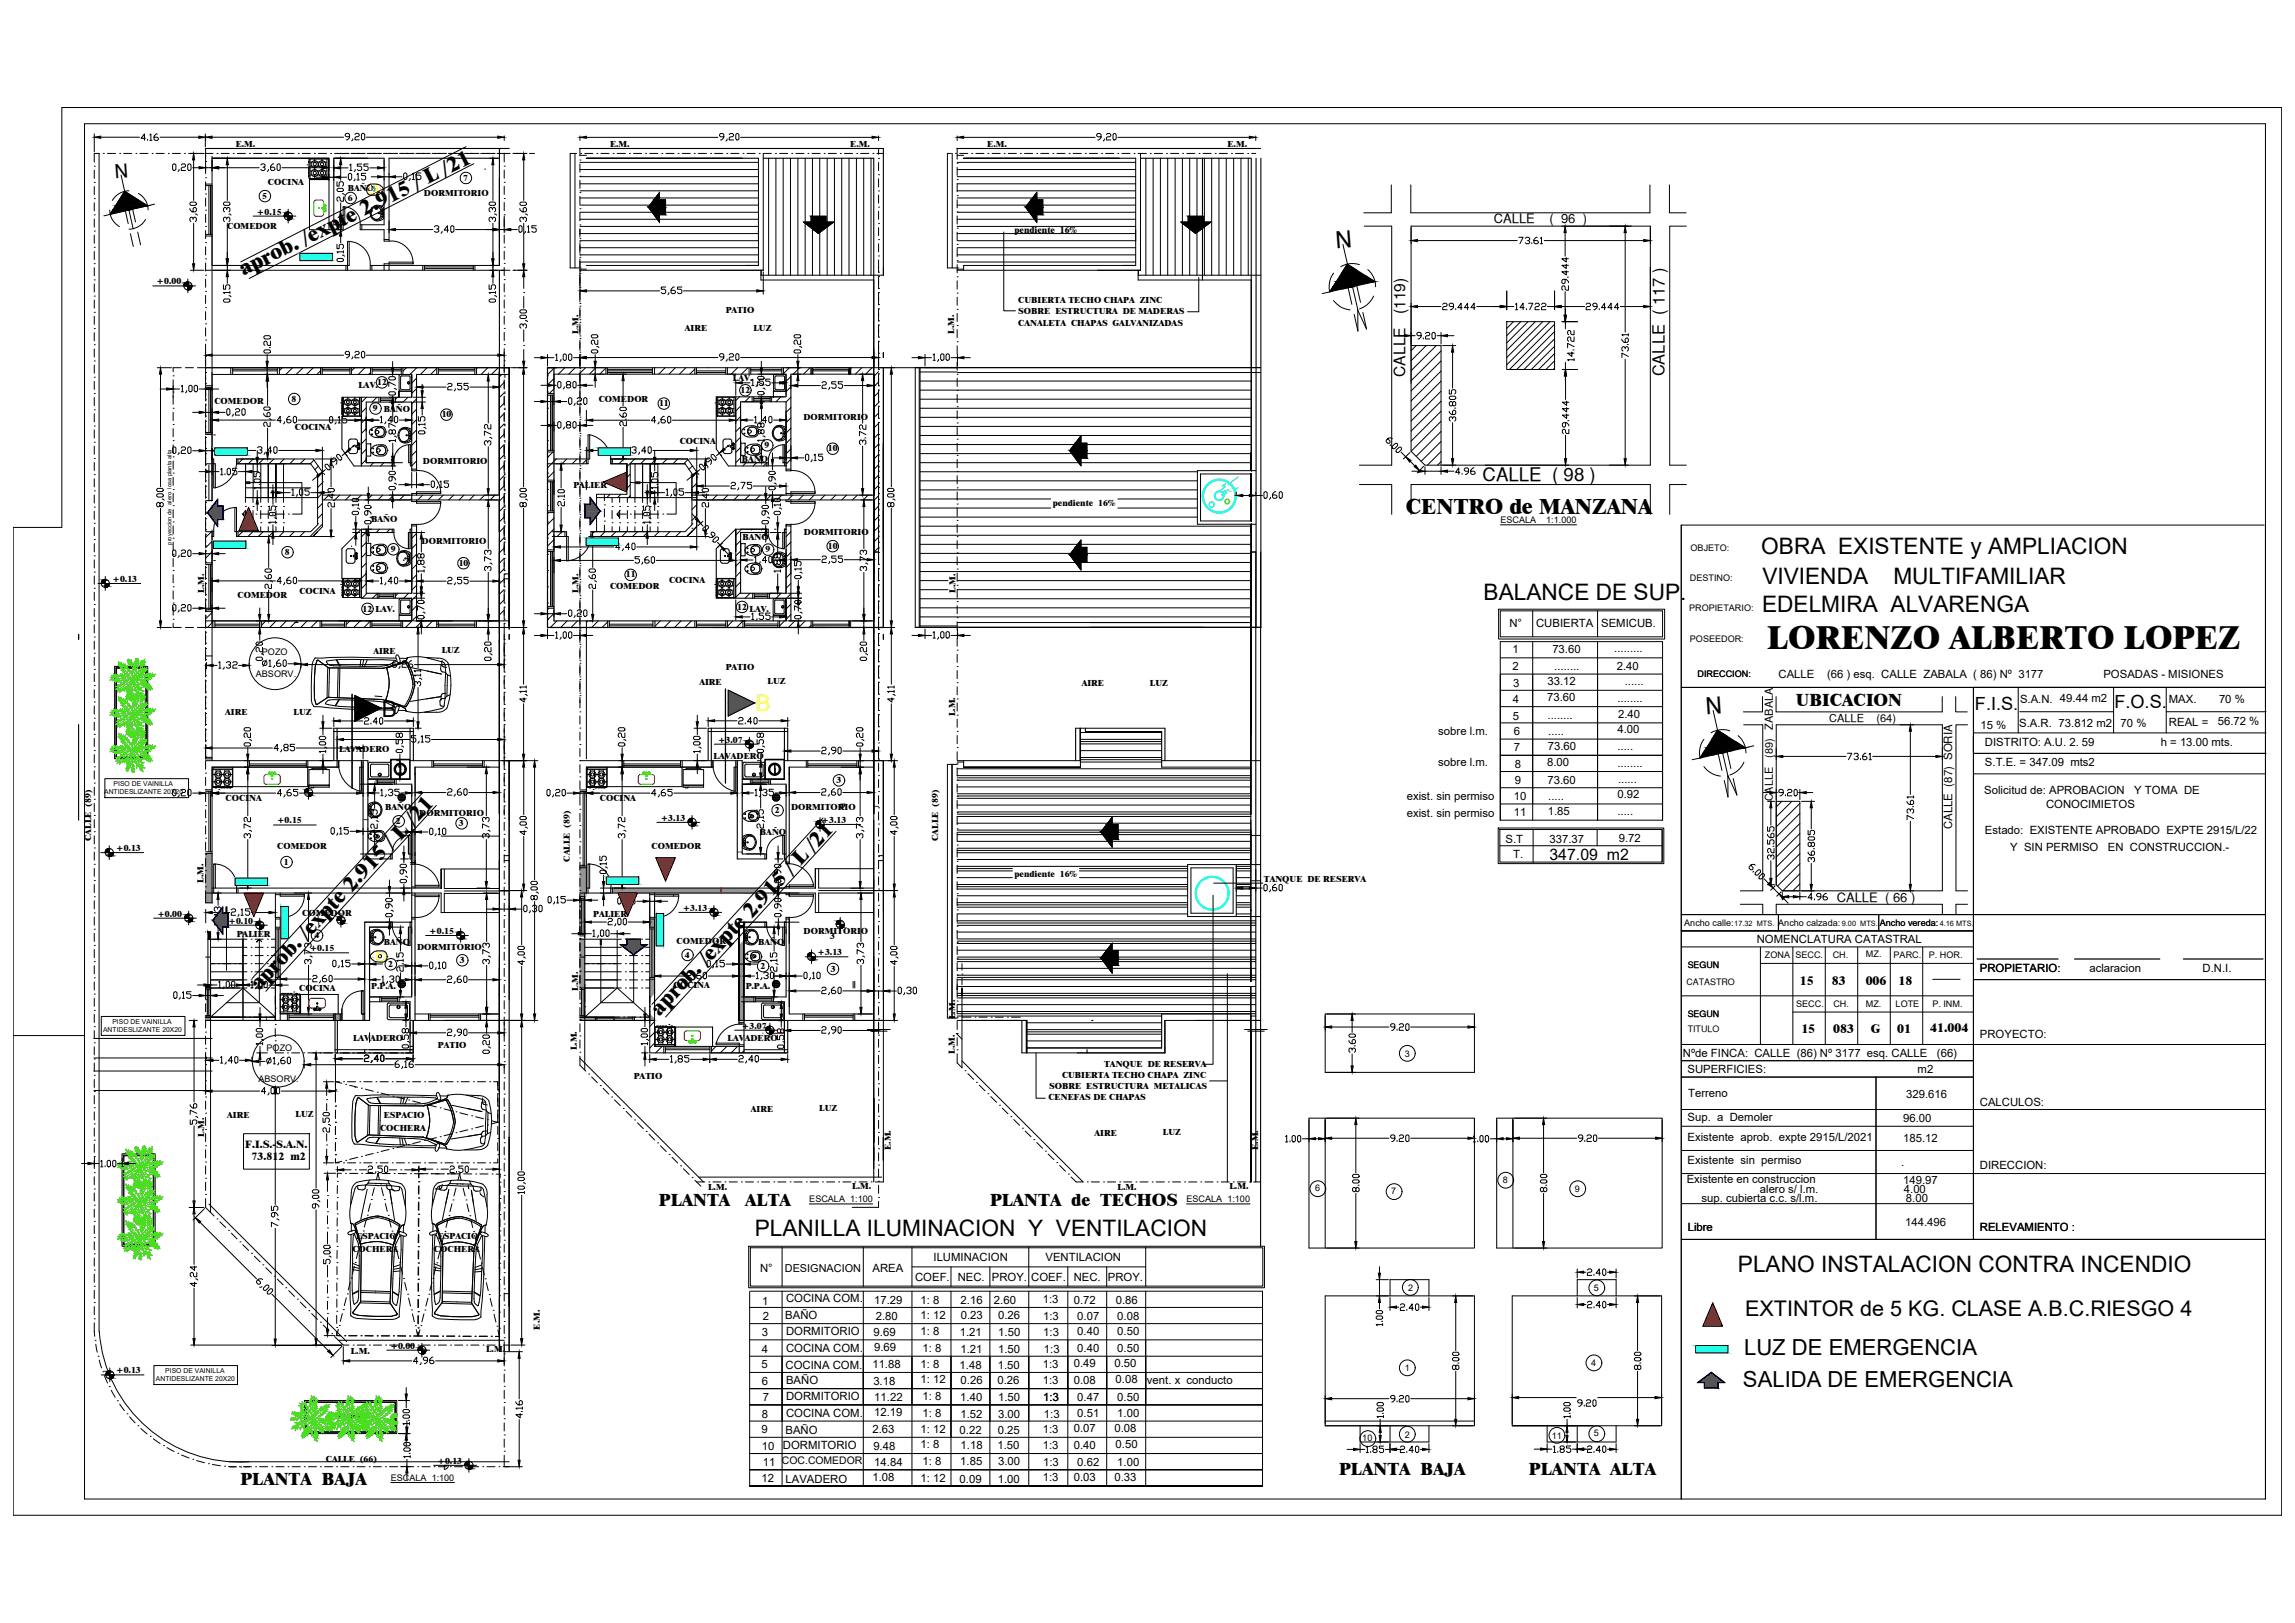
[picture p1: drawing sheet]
<svg xmlns="http://www.w3.org/2000/svg" width="707mm" height="500mm" viewBox="0 0 707 500" stroke-linecap="round" stroke-linejoin="round" font-family="sans-serif">
<defs><g id="words">
<text font-size="10.5" x="544.4" y="199.8">LORENZO ALBERTO LOPEZ</text>
<g font-size="7">
<text x="411.6" y="76.3" transform="rotate(-4 411.6 76.3)">N</text>
<text x="542.5" y="170.6">OBRA EXISTENTE y AMPLIACION</text>
<text x="542.9" y="179.7">VIVIENDA</text>
<text x="583.3" y="179.7">MULTIFAMILIAR</text>
<text x="457" y="184.8">BALANCE DE SUP.</text>
<text x="542.8" y="188.6">EDELMIRA ALVARENGA</text>
<text x="117.6" y="220.7">B</text>
<text x="525.6" y="219.9" transform="rotate(-4 525.6 219.9)">N</text>
<text x="232.5" y="380.6">PLANILLA ILUMINACION Y VENTILACION</text>
<text x="535.3" y="391.9">PLANO INSTALACION CONTRA INCENDIO</text>
</g>
<text font-size="7" fill="#ff0" x="232.7" y="219.1">B</text>
<text font-size="6.9" x="433" y="158.3">CENTRO de MANZANA</text>
<g font-size="6.8">
<text x="537.3" y="417.4">LUZ DE EMERGENCIA</text>
<text x="536.9" y="427.2">SALIDA DE EMERGENCIA</text>
</g>
<g font-size="6.7">
<text x="75" y="85.1" transform="rotate(-26 75 85.1)">aprob. /expte 2.915 / L /21</text>
<text x="80" y="305.3" transform="rotate(-47 80 305.3)">aprob. /expte 2.915 / L /21</text>
<text x="203.2" y="313.2" transform="rotate(-47 203.2 313.2)">aprob. /expte 2.915 / L /21</text>
</g>
<text font-size="6.6" x="537.6" y="405.4">EXTINTOR de 5 KG. CLASE A.B.C.RIESGO 4</text>
<g font-size="5.8">
<text x="35.5" y="54.8" transform="rotate(-4 35.5 54.8)">N</text>
<text x="456.7" y="148.2">CALLE ( 98 )</text>
</g>
<g font-size="5.6">
<text x="608.4" y="218.7">F.I.S.</text>
<text x="651.3" y="218.2">F.O.S.</text>
</g>
<g font-size="5.5">
<text x="553.2" y="217.3">UBICACION</text>
<text x="203" y="371.5">PLANTA</text>
<text x="229.5" y="371.5">ALTA</text>
<text x="305" y="371.5">PLANTA de TECHOS</text>
<text x="412.5" y="454.3">PLANTA BAJA</text>
<text x="471" y="454.3">PLANTA ALTA</text>
<text x="74.1" y="457.3">PLANTA BAJA</text>
</g>
<text font-size="5.3" x="116.1" y="246.6">1,35</text>
<text font-size="5.1" x="512.7" y="115.9" transform="rotate(-90 512.7 115.9)">CALLE ( 117 )</text>
<text font-size="4.9" x="477.3" y="264.9">347.09 m2</text>
<g font-size="4.8">
<text x="432.9" y="96.8" transform="rotate(-90 432.9 96.8)">(119)</text>
<text x="432.9" y="116.1" transform="rotate(-90 432.9 116.1)">CALLE</text>
</g>
<g font-size="4">
<text x="460.1" y="68.8">CALLE</text>
<text x="477.3" y="68.8">( 96 )</text>
<text x="565.8" y="277.9">CALLE ( 66 )</text>
</g>
<g font-size="3.9">
<text x="554.4" y="303.4">15</text>
<text x="564.3" y="303.4">83</text>
<text x="574.7" y="303.4">006</text>
<text x="584.8" y="303.4">18</text>
<text x="594.6" y="317.8">41.004</text>
<text x="554.9" y="318.1">15</text>
<text x="564.7" y="318.1">083</text>
<text x="576.3" y="318.1">G</text>
<text x="584.4" y="318.1">01</text>
</g>
<g font-size="3.5">
<text x="465" y="193.1">N°</text>
<text x="473.2" y="193.1">CUBIERTA</text>
<text x="493.2" y="193.1">SEMICUB.</text>
<text x="465.9" y="201.1">1</text>
<text x="478.2" y="201.1">73.60</text>
<text x="497.3" y="200.8">.........</text>
<text x="465.9" y="206.3">2</text>
<text x="478.8" y="206.4">........</text>
<text x="498.1" y="206.2">2.40</text>
<text x="547.9" y="208.7">CALLE</text>
<text x="562.8" y="208.7">(66 ) esq. CALLE ZABALA ( 86) Nº 3177</text>
<text x="648" y="208.7">POSADAS - MISIONES</text>
<text x="466.1" y="211.6">3</text>
<text x="476.7" y="211.1">33.12</text>
<text x="500.5" y="210.9">......</text>
<text x="466" y="216.5">4</text>
<text x="466" y="221.6">5</text>
<text x="476.6" y="216">73.60</text>
<text x="476.7" y="221.4">........</text>
<text x="498.3" y="216.1">........</text>
<text x="498.4" y="221.2">2.40</text>
<text x="622.3" y="216.4">S.A.N. 49.44 m2</text>
<text x="668.1" y="216.4">MAX.</text>
<text x="683.6" y="216.4">70 %</text>
<text x="443.1" y="226.4">sobre l.m.</text>
<text x="466.3" y="226.4">6</text>
<text x="476.9" y="226.5">.....</text>
<text x="498.3" y="225.9">4.00</text>
<text x="610.1" y="224.4">15 %</text>
<text x="622" y="223.9">S.A.R. 73.812 m2</text>
<text x="653.2" y="224">70 %</text>
<text x="668.1" y="223.7">REAL =</text>
<text x="683.2" y="223.4">56.72 %</text>
<text x="466.3" y="231.4">7</text>
<text x="476.8" y="230.9">73.60</text>
<text x="498.3" y="231.1">.....</text>
<text x="611.5" y="229.7">DISTRITO: A.U. 2. 59</text>
<text x="665.6" y="229.7">h = 13.00 mts.</text>
<text x="443.1" y="236.1">sobre l.m.</text>
<text x="466.7" y="236.4">8</text>
<text x="476.6" y="236.1">8.00</text>
<text x="498.3" y="236.1">........</text>
<text x="611.5" y="236">S.T.E. = 347.09 mts2</text>
<text x="466.7" y="241.6">9</text>
<text x="476.7" y="241.4">73.60</text>
<text x="498.3" y="245.9">0.92</text>
<text x="498.4" y="241.2">......</text>
<text x="611.3" y="244.7">Solicitud de: APROBACION</text>
<text x="657.4" y="244.7">Y TOMA DE</text>
<text x="433.4" y="246.5">exist. sin permiso</text>
<text x="433.4" y="251.6">exist. sin permiso</text>
<text x="466.3" y="251.4">11</text>
<text x="466.3" y="246.4">10</text>
<text x="476.8" y="251">1.85</text>
<text x="476.9" y="246.4">.....</text>
<text x="498.3" y="251.1">.....</text>
<text x="630.3" y="249">CONOCIMIETOS</text>
<text x="601.4" y="255.4" transform="rotate(-90 601.4 255.4)">CALLE (87) SORIA</text>
<text x="611.5" y="256.9">Estado: EXISTENTE APROBADO EXPTE 2915/L/22</text>
<text x="463.8" y="259.7">S.T</text>
<text x="477.3" y="259.5">337.37</text>
<text x="498.7" y="259.5">9.72</text>
<text x="619.2" y="262.1">Y SIN PERMISO</text>
<text x="649.3" y="262.1">EN CONSTRUCCION.-</text>
<text x="466.2" y="264.4">T.</text>
<text x="541.1" y="290.6">NOMENCLATURA CATASTRAL</text>
<text x="609.9" y="299.2">PROPIETARIO:</text>
<text x="643.6" y="299.2">aclaracion</text>
<text x="678.5" y="299.2">D.N.I.</text>
<text x="609.9" y="319.6">PROYECTO:</text>
<text x="518.4" y="325.5">Nºde FINCA: CALLE (86) Nº 3177 esq. CALLE</text>
<text x="596.7" y="325.5">(66)</text>
<text x="519.8" y="330.4">SUPERFICIES:</text>
<text x="590.7" y="330.5">m2</text>
<text x="520" y="338">Terreno</text>
<text x="587.2" y="338.2">329.616</text>
<text x="609.9" y="340.5">CALCULOS:</text>
<text x="519.9" y="345.4">Sup. a Demoler</text>
<text x="586.3" y="345.6">96.00</text>
<text x="519.9" y="351.3">Existente aprob. expte 2915/L/2021</text>
<text x="586.3" y="351.6">185.12</text>
<text x="519.9" y="358.6">Existente sin permiso</text>
<text x="585.7" y="359.1">.</text>
<text x="519.6" y="364.4">Existente en construccion</text>
<text x="586.3" y="364.8">149.97</text>
<text x="609.9" y="360.1">DIRECCION:</text>
<text x="524.2" y="370.2">sup. cubierta c.c. s/l.m.</text>
<text x="542.1" y="367.5">alero s/ l.m.</text>
<text x="586.5" y="367.5">4.00</text>
<text x="587.1" y="370.2">8.00</text>
<text x="586.9" y="377.7">144.496</text>
<text x="519.9" y="379.2">Libre</text>
<text x="609.9" y="379.2">RELEVAMIENTO :</text>
<text x="287.6" y="388.5">ILUMINACION</text>
<text x="322.1" y="388.5">VENTILACION</text>
<text x="234.1" y="391.8">N°</text>
<text x="268.8" y="391.8">AREA</text>
<text x="281.9" y="394.4">COEF.</text>
<text x="295" y="394.4">NEC.</text>
<text x="305.5" y="394.4">PROY.</text>
<text x="317.7" y="394.4">COEF.</text>
<text x="330.8" y="394.4">NEC.</text>
<text x="341.2" y="394.4">PROY.</text>
<text x="234.8" y="401.8">1</text>
<text x="242.1" y="401">COCINA COM.</text>
<text x="269.3" y="401.6">17.29</text>
<text x="283.5" y="401.7">1: 8</text>
<text x="295.9" y="401.6">2.16</text>
<text x="306.2" y="401.5">2.60</text>
<text x="321.2" y="401.2">1:3</text>
<text x="330.8" y="401.6">0.72</text>
<text x="343.7" y="401.6">0.86</text>
<text x="235" y="406.4">2</text>
<text x="241.9" y="406.3">BAÑO</text>
<text x="269.8" y="406.5">2.80</text>
<text x="283.5" y="406.2">1: 12</text>
<text x="296" y="406.4">0.23</text>
<text x="307.5" y="406.4">0.26</text>
<text x="321.3" y="406.5">1:3</text>
<text x="331.9" y="406.5">0.07</text>
<text x="344.2" y="406.5">0.08</text>
<text x="234.7" y="411.4">3</text>
<text x="242.1" y="411.3">DORMITORIO</text>
<text x="269.1" y="411.4">9.69</text>
<text x="283.5" y="411.3">1: 8</text>
<text x="295.7" y="411.5">1.21</text>
<text x="307.5" y="411.5">1.50</text>
<text x="321.4" y="411.5">1:3</text>
<text x="331.9" y="411.2">0.40</text>
<text x="344.2" y="411.2">0.50</text>
<text x="234.7" y="416.6">4</text>
<text x="242.1" y="416.3">COCINA COM.</text>
<text x="269.3" y="416.2">9.69</text>
<text x="284.1" y="416.4">1: 8</text>
<text x="295.9" y="416.6">1.21</text>
<text x="307.5" y="416.7">1.50</text>
<text x="321.6" y="416.7">1:3</text>
<text x="331.9" y="416.4">0.40</text>
<text x="344.2" y="416.4">0.50</text>
<text x="234.6" y="421.3">5</text>
<text x="242" y="421.7">COCINA COM.</text>
<text x="268.7" y="421.2">11.88</text>
<text x="283.5" y="421.4">1: 8</text>
<text x="295.6" y="421.7">1.48</text>
<text x="307.4" y="421.7">1.50</text>
<text x="321.2" y="421.3">1:3</text>
<text x="330.8" y="421.2">0.49</text>
<text x="343.3" y="421.1">0.50</text>
<text x="234.7" y="426.5">6</text>
<text x="235" y="431.4">7</text>
<text x="242.1" y="426.2">BAÑO</text>
<text x="242.1" y="431.1">DORMITORIO</text>
<text x="269" y="426.5">3.18</text>
<text x="269.3" y="431.5">11.22</text>
<text x="283.5" y="426">1: 12</text>
<text x="284.1" y="431.3">1: 8</text>
<text x="295.8" y="431.4">1.40</text>
<text x="295.9" y="426.2">0.26</text>
<text x="307.3" y="426.3">0.26</text>
<text x="307.5" y="431.4">1.50</text>
<text x="321.2" y="426.2">1:3</text>
<text x="321.3" y="431.5">1:3</text>
<text x="330.8" y="426.3">0.08</text>
<text x="331.9" y="431.5">0.47</text>
<text x="343.7" y="426">0.08</text>
<text x="344.2" y="431.5">0.50</text>
<text x="353.3" y="426.2">vent. x conducto</text>
<text x="234.7" y="436.6">8</text>
<text x="242.1" y="436.3">COCINA COM.</text>
<text x="269.3" y="436.2">12.19</text>
<text x="284.1" y="436.4">1: 8</text>
<text x="295.9" y="436.6">1.52</text>
<text x="307.5" y="436.6">3.00</text>
<text x="321.6" y="436.8">1:3</text>
<text x="331.9" y="436.5">0.51</text>
<text x="344.2" y="436.5">1.00</text>
<text x="234.6" y="441.3">9</text>
<text x="242" y="441.7">BAÑO</text>
<text x="268.7" y="441.2">2.63</text>
<text x="283.5" y="441.4">1: 12</text>
<text x="295.6" y="441.7">0.22</text>
<text x="307.4" y="441.7">0.25</text>
<text x="321.2" y="441.3">1:3</text>
<text x="330.8" y="441.2">0.07</text>
<text x="343.3" y="441.1">0.08</text>
<text x="234.7" y="446.5">10</text>
<text x="241.2" y="446.2">DORMITORIO</text>
<text x="269" y="446.5">9.48</text>
<text x="283.5" y="446">1: 8</text>
<text x="295.9" y="446.2">1.18</text>
<text x="307.3" y="446.2">1.50</text>
<text x="321.2" y="446.2">1:3</text>
<text x="330.8" y="446.3">0.40</text>
<text x="343.7" y="446">0.50</text>
<text x="235" y="451.4">11 COC.COMEDOR</text>
<text x="269.3" y="451.5">14.84</text>
<text x="284.1" y="451.4">1: 8</text>
<text x="295.8" y="451.4">1.85</text>
<text x="307.5" y="451.4">3.00</text>
<text x="321.3" y="451.5">1:3</text>
<text x="331.9" y="451.5">0.62</text>
<text x="344.2" y="451.5">1.00</text>
<text x="234.6" y="456.3">12</text>
<text x="242" y="456.7">LAVADERO</text>
<text x="268.7" y="456.2">1.08</text>
<text x="283.5" y="456.4">1: 12</text>
<text x="295.6" y="456.7">0.09</text>
<text x="307.4" y="456.7">1.00</text>
<text x="321.2" y="456.3">1:3</text>
<text x="330.8" y="456.2">0.03</text>
<text x="343.3" y="456.1">0.33</text>
</g>
<g font-size="3.4">
<text x="563.5" y="222.3">CALLE</text>
<text x="578" y="222.3">(64)</text>
<text x="75.5" y="353.7">F.I.S.-S.A.N.</text>
<text x="77.5" y="357.4">73.812 m2</text>
<text x="241.8" y="391.8">DESIGNACION</text>
</g>
<g font-size="3.3">
<text x="546.1" y="224.7" transform="rotate(-90 546.1 224.7)">ZABALA</text>
<text x="546.1" y="233.5" transform="rotate(-90 546.1 233.5)">(89)</text>
<text x="546.1" y="246.9" transform="rotate(-90 546.1 246.9)">CALLE</text>
</g>
<g font-size="2.8">
<text x="72.6" y="45.4">E.M.</text>
<text x="187.9" y="45.4">E.M.</text>
<text x="261.9" y="45.4">E.M.</text>
<text x="304.1" y="45.4">E.M.</text>
<text x="378.1" y="45.4">E.M.</text>
<text x="82.5" y="57">COCINA</text>
<text x="107.1" y="58.8">BAÑO</text>
<text x="142.7" y="55.7">7</text>
<text x="80.8" y="61.3">5</text>
<text x="107.2" y="61.8">6</text>
<text x="130.6" y="60.5">DORMITORIO</text>
<text x="70" y="70.5">COMEDOR</text>
<text x="79.2" y="66.1">+0.15</text>
<text x="312.5" y="71.6">pendiente 16%</text>
<text x="48.3" y="87.6">+0.00</text>
<text x="313.7" y="93.3">CUBIERTA TECHO CHAPA ZINC</text>
<text x="223.6" y="96.5">PATIO</text>
<text x="232.1" y="102">LUZ</text>
<text x="313.7" y="96.7">SOBRE ESTRUCTURA DE MADERAS</text>
<text x="313.7" y="100.3">CANALETA CHAPAS GALVANIZADAS</text>
<text x="178.2" y="102.8" transform="rotate(-90 178.2 102.8)">L.M.</text>
<text x="211" y="102.1">AIRE</text>
<text x="293.9" y="102.8" transform="rotate(-90 293.9 102.8)">L.M.</text>
<text x="110.4" y="119.6">LAV.</text>
<text x="116.2" y="118.6">12</text>
<text x="225.8" y="117.3">LAV.</text>
<text x="66" y="124.6">COMEDOR</text>
<text x="89.8" y="123.8">8</text>
<text x="184.4" y="123.9">COMEDOR</text>
<text x="203" y="125.1">11</text>
<text x="228.1" y="121">12</text>
<text x="114.9" y="126.7">9 BAÑO</text>
<text x="136.1" y="128.5">10</text>
<text x="247.5" y="129.5">DORMITORIO</text>
<text x="90.8" y="132.5">COCINA</text>
<text x="209.4" y="136.7">COCINA</text>
<text x="130.3" y="142.8">DORMITORIO</text>
<text x="228.6" y="142.2">BAÑO</text>
<text x="235.5" y="138">9</text>
<text x="255.1" y="139">10</text>
<text x="176.6" y="150.3">PALIER</text>
<text x="324.3" y="155.8">pendiente 16%</text>
<text x="114.3" y="160.8">BAÑO</text>
<text x="462.2" y="161.1">ESCALA</text>
<text x="476.3" y="161.1">1:1.000</text>
<text x="129.9" y="167.5">DORMITORIO</text>
<text x="228.7" y="166.4">BAÑO</text>
<text x="247.6" y="164.9">DORMITORIO</text>
<text x="87.8" y="171">8</text>
<text x="120.4" y="170">9</text>
<text x="235.8" y="170.2">9</text>
<text x="255.1" y="169.1">10</text>
<text x="520.8" y="169.6">OBJETO:</text>
<text x="34.7" y="179.3">+0.13</text>
<text x="141.3" y="174.3">10</text>
<text x="192.8" y="177.9">11</text>
<text x="206.1" y="179.5">COCINA</text>
<text x="520.6" y="179">DESTINO:</text>
<text x="62.9" y="182.5" transform="rotate(-90 62.9 182.5)">L.M.</text>
<text x="73.2" y="184.3">COMEDOR</text>
<text x="92.2" y="183">COCINA</text>
<text x="178.2" y="182.5" transform="rotate(-90 178.2 182.5)">L.M.</text>
<text x="187.9" y="181.4">COMEDOR</text>
<text x="294.4" y="182.5" transform="rotate(-90 294.4 182.5)">L.M.</text>
<text x="111.7" y="188.4">12 LAV.</text>
<text x="227.1" y="187.8">12</text>
<text x="230.9" y="188.5">LAV.</text>
<text x="520.3" y="188.1">PROPIETARIO:</text>
<text x="520.6" y="197.8">POSEEDOR:</text>
<text x="80.7" y="201.6">POZO</text>
<text x="115" y="201.4">AIRE</text>
<text x="136.1" y="201.2">LUZ</text>
<text x="78.8" y="208.5">ABSORV.</text>
<text x="223.6" y="206.5">PATIO</text>
<text x="522.9" y="208.5">DIRECCION:</text>
<text x="215.4" y="211">AIRE</text>
<text x="236.5" y="210.8">LUZ</text>
<text x="333.2" y="211.4">AIRE</text>
<text x="354.2" y="211.3">LUZ</text>
<text x="69.4" y="220.4">AIRE</text>
<text x="90.4" y="220.2">LUZ</text>
<text x="294.2" y="220.6" transform="rotate(-90 294.2 220.6)">L.M.</text>
<text x="104.5" y="231.7">LAVADERO</text>
<text x="219.8" y="233.7">LAVADERO</text>
<text x="221.2" y="228.7">+3.07</text>
<text x="257.6" y="241.2">3</text>
<text x="69.5" y="246.6">COCINA</text>
<text x="118.7" y="249.4">BAÑO</text>
<text x="129.2" y="251.2">DORMITORIO</text>
<text x="184.8" y="246.6">COCINA</text>
<text x="238.7" y="250.4">2</text>
<text x="243.7" y="249.4">DORMITORIO</text>
<text x="85.4" y="253.6">+0.15</text>
<text x="122" y="253.8">2</text>
<text x="141.4" y="254.4">3</text>
<text x="203.5" y="252.8">+3.13</text>
<text x="234.1" y="257.2">BAÑO</text>
<text x="253.1" y="253.5">+3.13</text>
<text x="28.1" y="259" transform="rotate(-90 28.1 259)">CALLE (89)</text>
<text x="35.8" y="262.1">+0.13</text>
<text x="85.4" y="261.4">COMEDOR</text>
<text x="200.7" y="261.4">COMEDOR</text>
<text x="289" y="259" transform="rotate(-90 289 259)">CALLE (89)</text>
<text x="87.5" y="266.4">1</text>
<text x="175.6" y="265.4" transform="rotate(-90 175.6 265.4)">CALLE (89)</text>
<text x="62.7" y="271.8" transform="rotate(-90 62.7 271.8)">L.M.</text>
<text x="312.5" y="270">pendiente 16%</text>
<text x="389.3" y="271.6">TANQUE DE RESERVA</text>
<text x="210.3" y="280.6">+3.13</text>
<text x="48.5" y="282.3">+0.00</text>
<text x="70.4" y="284.5">+0.10</text>
<text x="93.1" y="282.3">COMEDOR</text>
<text x="132.2" y="287.7">+0.15</text>
<text x="182.8" y="282.3">PALIER</text>
<text x="247.5" y="287.8">DORMITORIO</text>
<text x="518.8" y="285.2">Ancho calle:</text>
<text x="547.8" y="285.2">Ancho calzada:</text>
<text x="579.1" y="285.2">Ancho vereda:</text>
<text x="72.9" y="288.6">PALIER</text>
<text x="95.4" y="293">+0.15</text>
<text x="96.9" y="289">4</text>
<text x="118.2" y="291.1">BAÑO</text>
<text x="128.5" y="292.7">DORMITORIO</text>
<text x="208.4" y="290.8">COMEDOR</text>
<text x="233.5" y="291.1">BAÑO</text>
<text x="255.8" y="289.3">3</text>
<text x="119.6" y="297.9">2</text>
<text x="141.6" y="296.6">3</text>
<text x="211" y="295">4</text>
<text x="234.3" y="298.4">2</text>
<text x="251.8" y="294.1">+3.13</text>
<text x="255.9" y="299.3">3</text>
<text x="543.7" y="295">ZONA</text>
<text x="553.1" y="295">SECC.</text>
<text x="564.6" y="295">CH.</text>
<text x="574.8" y="294.8">MZ.</text>
<text x="583.3" y="295">PARC.</text>
<text x="594.1" y="294.9">P. HOR.</text>
<text x="92.2" y="305.2">COCINA</text>
<text x="114.4" y="304.6">P.P.A.</text>
<text x="178.1" y="305.2" transform="rotate(-90 178.1 305.2)">L.M.</text>
<text x="207.5" y="304.2">COCINA</text>
<text x="229.7" y="304.6">P.P.A.</text>
<text x="553.3" y="310.2">SECC.</text>
<text x="564.8" y="310.2">CH.</text>
<text x="574.8" y="310.1">MZ.</text>
<text x="583.9" y="310.1">LOTE</text>
<text x="595.2" y="310.1">P. INM.</text>
<text x="228.6" y="316.8">+3.07</text>
<text x="294.3" y="313.9" transform="rotate(-90 294.3 313.9)">L.M.</text>
<text x="82.1" y="323.6">POZO</text>
<text x="108.8" y="320.7">LAVADERO</text>
<text x="134.9" y="322.8">PATIO</text>
<text x="177.7" y="323.5" transform="rotate(-90 177.7 323.5)">L.M.</text>
<text x="224.1" y="320.5">LAVADERO</text>
<text x="294.2" y="324.6" transform="rotate(-90 294.2 324.6)">L.M.</text>
<text x="340.1" y="328.6">TANQUE DE RESERVA</text>
<text x="432.8" y="325.5">3</text>
<text x="79.6" y="333.2">ABSORV.</text>
<text x="195.2" y="332.5">PATIO</text>
<text x="323.2" y="335.3">SOBRE ESTRUCTURA METALICAS</text>
<text x="327.2" y="331.9">CUBIERTA TECHO CHAPA ZINC</text>
<text x="323" y="338.7">CENEFAS DE CHAPAS</text>
<text x="70" y="344.2">AIRE</text>
<text x="91.1" y="344.1">LUZ</text>
<text x="118.2" y="344.4">ESPACIO</text>
<text x="231.3" y="342.5">AIRE</text>
<text x="252.3" y="342.3">LUZ</text>
<text x="62.9" y="350.2" transform="rotate(-90 62.9 350.2)">L.M.</text>
<text x="117.1" y="348.3">COCHERA</text>
<text x="337.2" y="349.9">AIRE</text>
<text x="358.2" y="349.7">LUZ</text>
<text x="274.4" y="354.2" transform="rotate(-90 274.4 354.2)">E.M.</text>
<text x="387.6" y="354.2" transform="rotate(-90 387.6 354.2)">E.M.</text>
<text x="463" y="364.3">8</text>
<text x="218.1" y="366.6">L.M.</text>
<text x="249.3" y="370.2">ESCALA 1:100</text>
<text x="262.5" y="366.1">L.M.</text>
<text x="344.3" y="366.6">L.M.</text>
<text x="365.5" y="370.2">ESCALA 1:100</text>
<text x="378.7" y="366.1">L.M.</text>
<text x="405.1" y="367">6</text>
<text x="428.6" y="367.8">7</text>
<text x="485.1" y="367">9</text>
<text x="109.7" y="381.6">ESPACIO</text>
<text x="134.8" y="381.7">ESPACIO</text>
<text x="108.5" y="385.5">COCHERA</text>
<text x="133.7" y="385.6">COCHERA</text>
<text x="433.8" y="397.6">2</text>
<text x="491" y="397.5">5</text>
<text x="166.3" y="409.5" transform="rotate(-90 166.3 409.5)">E.M.</text>
<text x="108" y="417">L.M.</text>
<text x="120.3" y="415.4">+0.00</text>
<text x="149.7" y="416.4">L.M.</text>
<text x="35.8" y="423">+0.13</text>
<text x="432.8" y="422.3">1</text>
<text x="490.1" y="420.6">4</text>
<text x="104.2" y="437">cantero</text>
<text x="419.7" y="443.9">10</text>
<text x="432.8" y="442.8">2</text>
<text x="478" y="443.2">11</text>
<text x="491" y="442.4">5</text>
<text x="100.4" y="450.4">CALLE (66)</text>
<text x="134.8" y="450.9">+0.13</text>
<text x="120.4" y="456">ESCALA 1:100</text>
</g>
<g font-size="2.7">
<text x="519.9" y="298.2">SEGUN</text>
<text x="519.5" y="303.3">CATASTRO</text>
<text x="519.9" y="317.7">TITULO</text>
<text x="519.9" y="313.2">SEGUN</text>
</g>
<g font-size="2.3">
<text x="534.2" y="285.1">17.32 MTS.</text>
<text x="567.4" y="285.3">9.00 MTS.</text>
<text x="597.5" y="285.2">4.16 MTS.</text>
</g>
<g font-size="2.1">
<text x="32.1" y="244.7">ANTIDESLIZANTE 20X20</text>
<text x="35" y="242.1">PISO DE VAINILLA</text>
<text x="31.7" y="318">ANTIDESLIZANTE 20X20</text>
<text x="34.6" y="315.4">PISO DE VAINILLA</text>
<text x="48" y="425.4">ANTIDESLIZANTE 20X20</text>
<text x="50.9" y="422.9">PISO DE VAINILLA</text>
</g>
<text font-size="1.8" x="52.8" y="167.8" transform="rotate(-90 52.8 167.8)">proyeccion de alero losa planta alta</text>
</g></defs>
<!-- layer: ROTULO -->
<path d="M26 38.1h671.9v423.6h-671.9zM19 162.4v-129.3h683.9v433.6h-698.8v-304.3M697.5 161.7h-179.6v300M517.9 211.7h180M607.9 211.7v170M517.9 381.7h180" fill="none" stroke="#000" stroke-width=".31"/>
<!-- layer: 0 -->
<g fill="none" stroke="#000" stroke-width=".31">
<path d="M428.6 57v8.5h-8.5M508.3 57v8.5h-73.7v-8.5M514.3 57v8.5h5.1M420.2 69.7h8.5v73.6h-9.9M519.5 69.7h-5.2v73.6h5.2M464.1 99.1h14.8v14.7h-14.8zM466.2 99.1l-2.1 2M468.5 99.1l-4.4 4.3M470.7 99.1l-6.6 6.5M472.9 99.1l-8.8 8.8M475.2 99.1l-11.1 11M477.5 99.1l-13.4 13.3"/>
<path d="M478.9 99.9l-13.9 13.9M434.7 106.4h9.2v36.9M478.9 106.7l-7.2 7.1M478.9 104.4l-9.4 9.4M478.9 102.1l-11.7 11.7M478.9 113.4l-.4 .4M478.9 111.1l-2.7 2.7M478.9 108.9l-4.9 4.9M434.7 139v-69.3h73.7v73.6h-69.4M418.8 149.2h9.9v9.2M508.4 158.4v-9.2h-73.7v9.2M519.5 149.2h-5.2v9.2"/>
<path d="M517.9 211.7h180M542.9 214.6v4.7h-5.9M547.1 214.6v4.7h51.2v-4.7M602.4 214.6v4.7h3.6M607.9 211.7v170M621.7 211.7v14M622.2 219.2h28.9M651.1 211.7v14M667.3 219.2h30.7M667.3 211.7v14M537.1 223.2h5.9v51.2h-6.9M606.1 223.2h-3.6v51.2h3.6"/>
<path d="M607.9 232h90.1M607.9 238.4h90M608 225.7h90M536.1 278.5h6.9v3.2M547.2 272.5v-49.3h51.1v51.2h-49.3M606.1 278.5h-3.6v3.2M517.9 281.7h180M517.9 286.7h90M517.9 291.6h90M542.3 296.7h65.6M542.3 291.7v30M547.2 281.7v-3.2h51.1v3.2"/>
<path d="M547.8 281.7v5M552.3 291.7v30M562.3 291.7v30M572.3 291.7v30M578.7 281.7v5M582.3 291.7v30M592.3 291.7v30M517.9 306.7h90M552.3 311.7h55.6M607.9 301.7h90M577.9 331.7v50M607.9 326.7h-90"/>
<path d="M607.9 331.7h-90M697.9 321.7h-180M517.9 341.7h180M517.9 346.9h90M517.9 354.3h90M517.9 361.5h180M518 370.7h90M517.9 381.7h180"/>
</g>
<!-- layer: COTAS -->
<path d="M609 295.4h25M639.1 295.4h26.2M672.6 295.4h24.5" fill="none" stroke="#000" stroke-width=".38"/>
<!-- layer: VISTA -->
<g fill="none" stroke="#000" stroke-width=".31">
<path d="M29 56.2h.1M29 51.2h.1M29 52.4v2.5M29 57.5v2.5M30.5 47.3v362.8M30.6 47.3h-1.6v2.6M31.8 47.3h.1M33.1 47.3h2.5M36.9 47.3h.1M38.1 47.3h2.5M41.9 47.3h.1M43.1 47.3h2.5"/>
<path d="M46.9 47.3h.1M48.1 47.3h2.5M51.9 47.3h.1M53.1 47.3h2.5M56.9 47.3h.1M58.1 47.3h2.5M61.8 47.3h.1M63.1 47.3h2.5M63.3 59.7h.1M63.3 54.8h.1M63.3 49.8h.1M63.3 45.7v2.8"/>
<path d="M63.3 51v2.5M63.3 56v2.5M64.3 57.2v15M64.9 57.2v15M65.3 48.1v33.7h42.3M66.8 47.3h.1M68.1 47.3h2.5M71.8 47.3h.1M73.1 47.3h2.5M76.8 47.3h.1M78.1 47.3h2.5M81.9 47.3h.1"/>
<path d="M83.1 47.3h2.5M86.9 47.3h.1M88.1 47.3h2.5M91.9 47.3h.1M93.1 47.3h2.5M95.3 55.3v15.5h10.4M96.9 47.3h.1M98.1 47.3h2.5M101.3 48.7v22.1M101.9 47.3h.1M102.8 48.7v20.5h3.4M103.1 47.3h2.5"/>
<path d="M105.7 47.3h1.8M106.8 47.3h.1M108.1 47.3h4.4M108.8 47.3h.1M111.8 47.3h.1M113.1 47.3h4.4M113.8 47.3h.1M116.8 47.3h.1M118.1 47.3h4.4M118.3 48.7v20.5h-7.3M118.8 47.3h.1M119.8 48.7v25.6h-1.5v-3.5h-7.3"/>
<path d="M121.8 47.3h.1M123.1 47.3h4.5M123.8 47.3h.1M126.8 47.3h.1M128.1 47.3h4.4M128.8 47.3h.1M131.9 47.3h.1M133.1 47.3h4.4M133.8 47.3h.1M136.9 47.3h.1M138.1 47.3h4.4M138.8 47.3h.1"/>
<path d="M141.9 47.3h.1M143.1 47.3h4.4M143.8 47.3h.1M146.9 47.3h.1M148.1 47.3h4.4M148.8 47.3h.1M149.3 52.1h.3M151.8 47.3h.1M153.1 47.3h3.7M153.8 47.3h.1M155.3 56.1h.1M155.3 51.2h.1"/>
<path d="M155.3 47.3v2.6M155.3 52.4v2.5M155.3 57.4v2.5M156.8 47.3h.1M158.1 47.3h2.5M161.8 47.3h.1M163.1 47.3h1.6M177.1 47.3v35.2M177.6 47.3h-2v35.2M178.6 59.3h.1M178.6 54.3h.1M178.6 49.3h.1"/>
<path d="M178.6 41.9v1.4M178.6 45.7v2.3M178.6 50.5v2.5M178.6 55.5v2.5M178.6 47.9h2M178.6 50h55M178.6 52.2h55M178.6 54.4h55M178.6 56.6h55M178.6 58.8h55M178.9 47.3h.1M180.1 47.3h2.5"/>
<path d="M180.6 42.3h40.5M183.9 47.3h.1M185.1 47.3h2.5M188.9 47.3h.1M190.1 47.3h2.6M193.9 47.3h.1M195.2 47.3h2.5M198.9 47.3h.1M200.2 47.3h2.4M203.9 47.3h.1M205.1 47.3h2.5M208.9 47.3h.1"/>
<path d="M210.1 47.3h2.5M213.9 47.3h.1M215.1 47.3h2.5M218.9 47.3h.1M220.1 47.3h2.5M223 42.1h-1l-.3-.3 .3-.7h.6l.4 .4v.9l-.7 .7h-.3M223.9 47.3h.1M224 42.8l-.4 .6M224.6 41.5l.4-.4h.6l.4 .4-.4 .6h-.6l-.4 .3v.7h1.4M225.1 47.3h2.5M226.7 41.5l.3-.4 .6 .4v1.3l-.3 .3-.6-.3zM228.1 42.3h40.5"/>
<path d="M228.9 47.3h.1M230.1 47.3h2.5M233.9 47.3h.1M235.1 47.3h2.5M236.8 48.7v36.1M238.9 47.3h.1M239 48.7v36.1M240.2 47.3h2.5M241.3 48.7v36.1M243.5 48.7v36.1M243.9 47.3h.1M245.2 47.3h2.4"/>
<path d="M245.8 48.7v36.1M248 48.7v19.7M248.9 47.3h.1M250.1 47.3h2.5M250.3 48.7v17.9M252.5 48.7v17.9M253.9 47.3h.1M254.8 48.7v19.7M255.1 47.3h2.5M257 48.7v36.1M258.9 47.3h.1M259.3 48.7v36.1"/>
<path d="M260.1 47.3h2.5M261.5 48.7v36.1M263.8 48.7v36.1M263.9 47.3h.1M265.1 47.3h2.5M266.1 48.7v36.1M268.3 48.7v36.1M268.9 47.3h.1M270.1 47.3h2M270.6 48.8h.1M270.6 53.8h.1M270.6 58.8h.1"/>
<path d="M270.6 41.9v1.4M270.6 45.7v1.9M270.6 50.1v2.4M270.6 55v2.6M29 76.2h.1M29 71.2h.1M29 66.2h.1M29 61.2h.1M29 62.5v2.5M29 67.5v2.4M29 72.4v2.5M29 77.4v2.5"/>
<path d="M63.3 79.7h.1M63.3 74.7h.1M63.3 69.7h.1M63.3 64.7h.1M63.3 61v2.5M63.3 66v2.5M63.3 71v2.5M63.3 76v2.5M105.7 63.7h.5M107.1 74.4h.5M118.3 73.8h1.5M155.3 76.1h.1"/>
<path d="M155.3 71.1h.1M155.3 66.1h.1M155.3 61.1h.1M155.3 62.4v2.5M155.3 67.4v2.5M155.3 72.4v2.5M155.3 77.4v2.5M178.6 79.3h.1M178.6 74.3h.1M178.6 69.3h.1M178.6 64.3h.1M178.6 60.5v2.5"/>
<path d="M178.6 65.5v2.5M178.6 70.5v2.5M178.6 75.5v2.5M178.6 61h23.3M178.6 63.2h21.6M178.6 65.4h22.3M178.6 67.5h23.9M178.6 69.7h55M178.6 71.9h55M178.6 74.1h55M178.6 76.3h55M178.6 78.5h55"/>
<path d="M203.2 61h30.4M203.2 67.5h30.4M205 63.2h28.6M205 65.4h28.6M248 68.8v16M250.3 70.5v14.3M252.5 71.6v13.2M254.8 69.9v14.9M270.6 63.8h.1M270.6 68.8h.1M270.6 73.8h.1M270.6 78.8h.1"/>
<path d="M270.6 60.1v2.5M270.6 65.1v2.5M270.6 70.1v2.5M270.6 75.1v2.5M481.1 69.7h21.5M482.1 71.6v7.3M482.5 79.3v1.4l-1.4-1h2.1M500.6 71.6v30.7M29 96.2h.1M29 91.2h.1M29 86.2h.1M29 81.2h.1"/>
<path d="M29 82.4v2.5M29 87.4v2.5M29 92.4v2.5M29 97.4v2.5M63.3 83.2h92M63.3 99.8h.1M63.3 94.8h.1M63.3 89.8h.1M63.3 84.8h.1M63.3 81v2.5M63.3 86v2.5M63.3 91v2.5"/>
<path d="M63.3 96v2.5M114 81.8h39.8M118.3 83.2v-1.9h9v-.6h-7.5v2.5M130.7 82.2h15.1M130.7 82.7h15.1M155.3 96.2h.1M155.3 91.2h.1M155.3 86.1h.1M155.3 81.1h.1M155.3 82.4v2.5M155.3 87.4v2.5M155.3 92.4v2.5"/>
<path d="M155.3 97.4v2.5M178.6 99.3h.1M178.6 94.3h.1M178.6 89.3h.1M178.6 84.3h.1M178.6 80.5v2.5M178.6 85.5v2.5M178.6 90.5v2.5M178.6 95.5v2.5M178.6 80.7h55M178.6 82.9h2M234.5 83.2v1.6"/>
<path d="M270.6 83.8h.1M270.6 88.8h.1M270.6 93.8h.1M270.6 98.8h.1M270.6 80.1v2.5M270.6 85.1v2.5M270.6 90.1v2.5M270.6 95.1v2.5M434.7 93.4v24.7M436.7 94.4h7.2M444.4 93.7l.4-.3h.6l.4 .3-.4 .7h-.6l-.4 .4v.6h1.4M447.8 94.4h-1.1l-.3-.3 .3-.7h.7l.4 .3v1.1l-.7 .6h-.4"/>
<path d="M448.4 95.1v.3M450.4 94.8h-1.3l1-1.4v2M452.4 94.8h-1.3l1-1.4v2M454.4 94.8h-1.3l1-1.4v2M454.9 94.4h7.3M464.1 89.6v5.8M464.1 94.4h2.2M466.9 93.7l.3-.3v2M466.9 95.4h.6M469.5 94.8h-1.3l1-1.4v2M470.2 95.1v.3M470.9 93.4h1.3l-1 2"/>
<path d="M472.9 93.7l.3-.3h.7l.3 .3-.3 .7h-.7l-.3 .4v.6h1.3M474.9 93.7l.3-.3h.7l.3 .3-.3 .7h-.7l-.3 .4v.6h1.3M476.7 94.4h2.2M478.9 89.6v5.8M480.9 94.4h7.2M481.1 99.1h4.8M482.1 89.8v7.3M482.1 86v1.1l-.3 .2-.7-.2v-.7l.4-.4h1l.7 .7v.4M482.2 95.1v2M482.2 99.1v2.2M482.5 83.4v1.3l-1.4-1h2.1M482.5 81.4v1.3l-1.4-1h2.1"/>
<path d="M482.8 85.4h.4M483.2 88v1.4h-.7l-.7-1.4-.7 .4v.6l.4 .4M488.6 93.7l.3-.3h.7l.4 .3-.4 .7h-.7l-.3 .4v.6h1.4M492 94.4h-1l-.4-.3 .4-.7h.6l.4 .3v1.1l-.7 .6h-.3M492.6 95.1v.3M494.6 94.8h-1.3l1-1.4v2M496.6 94.8h-1.3l1-1.4v2M498.6 94.8h-1.3l1-1.4v2M499.1 94.4h7.2M508.4 82.3v13.1M29 116.2h.1M29 111.2h.1"/>
<path d="M29 106.2h.1M29 101.2h.1M29 102.5v2.5M29 107.5v2.5M29 112.5v2.4M29 117.4v2.5M63.3 119.7h.1M63.3 114.7h.1M63.3 109.7h.1M63.3 104.7h.1M63.3 101v2.5M63.3 106v2.5"/>
<path d="M63.3 111v2.5M63.3 116v2.5M63.3 113.3h93.5M155.3 116.1h.1M155.3 111.1h.1M155.3 106.1h.1M155.3 101.1h.1M155.3 102.4v2.5M155.3 107.4v2.5M155.3 112.4v2.5M155.3 117.4v2.5M168.7 113.3h2.8"/>
<path d="M178.6 119.3h.1M178.6 114.3h.1M178.6 109.3h.1M178.6 104.3h.1M178.6 100.5v2.5M178.6 105.5v2.5M178.6 110.5v2.5M178.6 115.5v2.5M270.6 103.8h.1M270.6 108.8h.1M270.6 113.8h.1M270.6 118.8h.1"/>
<path d="M270.6 100v2.6M270.6 105.1v2.5M270.6 110.1v2.5M270.6 115.1v2.5M430.7 103.4h2M434.7 103.4h1.2M436.2 106.4l-1.5 1.6M437.8 103.4h-1l-.3-.7 .3-.3h.7l.3 .3v1l-.7 .7h-.3M438.4 104.1v.3M439.1 102.7l.4-.3h.6l.3 .3-.3 .7h-.6l-.4 .3v.7h1.3M439.3 106.4l-4.6 4.7M441.1 102.7l.4-.3 .6 .3v1.4l-.3 .3-.7-.3z"/>
<path d="M442.4 106.4l-7.7 7.8M442.6 103.4h1.3M443.9 108.1l-9.2 9.2M443.9 111.2l-9.2 9.2M443.9 114.3l-9.2 9.2M443.9 117.4l-9.2 9.2M443.9 102.4v3.6M444.4 106.4h4M445.9 103.4h2M447.5 108.5v11M481.2 113.8h4.7M482.2 111.6v2.2"/>
<path d="M482.2 115.8l.1 7.2M484.2 108.4v1.4l-1.3-1h2M484.5 107.8h.4M484.9 106.8l-2-1v1.3M484.9 110.5v.6M484.9 110.8h-2l.3 .3M484.9 103.8v1.3h-.7l-.3-.3v-.7l-.3-.3-.7 .3v.7l.3 .3M484.9 101.8v1.3h-.7l-.3-.3v-.7l-.3-.3h-.4l-.3 .3v.7l.3 .3M499.6 104.5v.3l.7 .7h1l.3-.4v-.6l-.3-.4-.7 .4v1M500.6 107.5v-.4l-.6-.3-.4 .3v.7l.4 .3M500.6 107.1l.4-.3 .6 .3v.7l-.3 .3M500.6 110.6v30.7"/>
<path d="M501.3 106.1h.3M501.6 103.1h-2l.4 .3M501.6 109.8l-2-1v1.3M501.6 102.8v.6M29 136.2h.1M29 131.2h.1M29 126.2h.1M29 121.2h.1M29 122.4v2.5M29 127.4v2.5M29 132.4v2.5M29 137.4v2.5"/>
<path d="M63.3 139.8h.1M63.3 134.8h.1M63.3 129.8h.1M63.3 124.7h.1M63.3 121v2.5M63.3 126v2.5M63.3 131v2.5M63.3 136v2.5M155.3 136.1h.1M155.3 131.1h.1M155.3 126.1h.1M155.3 121.1h.1"/>
<path d="M155.3 122.4v2.5M155.3 127.4v2.5M155.3 132.4v2.5M155.3 137.3v3.4M178.6 139.3h.1M178.6 134.3h.1M178.6 129.3h.1M178.6 124.3h.1M178.6 120.5v2.5M178.6 125.5v2.5M178.6 130.5v2.5M178.6 135.5v2.5"/>
<path d="M270.6 137h.1M270.6 123.8h.1M270.6 128.8h.1M270.6 133.8h.1M270.6 138.8h.1M270.6 120.1v2.5M270.6 125.1v2.5M270.6 130.1v2.5M270.6 134v3.6M270.6 138.3v4.3M443.9 120.5l-9.2 9.2M443.9 123.6l-9.2 9.2"/>
<path d="M443.9 126.7l-9.2 9.2M443.9 129.8l-9.2 9.2 4.3 4.3M443.9 136l-6.1 6.1M443.9 139.1l-4.2 4.2M443.9 132.9l-7.7 7.7M446.4 126.7v.3l.7 .7h1l.3-.3v-.7l-.3-.4-.6 .4v1M446.4 122.4l.4-.4h1.3l.3 .7-.3 .3h-1.3zM446.4 120v1.3h.7v-.9l.4-.4h.6l.3 .4v.6l-.3 .3M447.5 129l-.4-.6-.7 .3v.6l.4 .4M447.5 128.7l.3-.3 .6 .3v.6l-.3 .4M447.5 124l.3-.3 .6 .3v.7l-.3 .3-.6-.3v-.7l-.4-.3-.7 .3v.7l.4 .3 .7-.3M447.5 130.2v11.1"/>
<path d="M448.1 125.7h.3M482.3 134v7.3M482.3 130.2v1l-.7 .3-.3-.3v-.7l.3-.3h1l.7 .7v.3M482.6 127.5v1.4l-1.3-1h2M482.6 125.5v1.4l-1.3-1h2M482.6 123.5v1.4l-1.3-1h2M482.9 129.6h.4M483.3 132.2v1.3h-.7l-.3-.3v-.7l-.4-.3-.6 .3v.7l.3 .3M29 156.2h.1M29 151.2h.1M29 146.2h.1M29 141.2h.1"/>
<path d="M29 142.4v2.5M29 147.5v2.5M29 152.5v2.5M29 157.5v2.4M63.3 159.7h.1M63.3 154.7h.1M63.3 149.7h.1M63.3 144.8h.1M63.3 141v2.5M63.3 146v2.5M63.3 151v2.5M63.3 156v2.5"/>
<path d="M155.3 157h.1M155.3 152h.1M155.3 147h.1M155.3 142h.1M155.3 156.1h.1M155.3 151.1h.1M155.3 146.1h.1M155.3 141.2h.1M155.3 142.4v3.3M155.3 147.4v3.3M155.3 152.4v3.4M155.3 157.4v3.4"/>
<path d="M178.6 159.3h.1M178.6 154.3h.1M178.6 149.3h.1M178.6 144.3h.1M178.6 140.5v2.5M178.6 145.5v2.5M178.6 150.5v2.5M178.6 155.5v2.5M180.6 141.4v1.4M180.6 148v2.8M270.6 157h.1M270.6 152h.1"/>
<path d="M270.6 147h.1M270.6 142h.1M270.6 143.8h.1M270.6 148.8h.1M270.6 153.8h.1M270.6 158.8h.1M270.6 143.3v4.3M270.6 148.3v4.3M270.6 153.3v4.3M270.6 158.3v4.3M272.1 157.6v35.7M443.9 142.2l-1.1 1.1"/>
<path d="M444.4 143.3h4M457.5 143.3h25.8M495.8 143.3h5.8M29 176.2h.1M29 171.2h.1M29 166.2h.1M29 161.2h.1M29 162.4v2.5M29 167.4v2.5M29 172.4v2.5M29 177.4v2.5M63.3 179.8h.1"/>
<path d="M63.3 174.8h.1M63.3 169.7h.1M63.3 164.7h.1M63.3 161v2.5M63.3 166v2.5M63.3 171v2.5M63.3 176v2.5M65.3 163.8v70.5M155.3 177h.1M155.3 172h.1M155.3 167h.1M155.3 162h.1"/>
<path d="M155.3 166.1h.1M155.3 161.1h.1M155.3 162.4v3.3M155.3 167.4v3.3M155.3 173.2v2.5M155.3 178.2v2.5M178.6 179.3h.1M178.6 174.3h.1M178.6 169.3h.1M178.6 164.3h.1M178.6 160.5v2.5M178.6 165.5v2.5"/>
<path d="M178.6 170.5v2.5M178.6 175.5v2.5M270.6 167h.1M270.6 162h.1M270.6 163.8h.1M270.6 168.8h.1M270.6 173.8h.1M270.6 178.8h.1M270.6 163.3v4.3M270.6 168.3v4.3M270.6 175.1v2.5M29 196.2h.1"/>
<path d="M29 191.2h.1M29 186.2h.1M29 181.2h.1M29 182.4v2.5M29 187.4v2.5M29 192.4v2.6M29 197.5v2.5M63.3 199.7h.1M63.3 194.7h.1M63.3 189.8h.1M63.3 184.8h.1M63.3 181v2.5"/>
<path d="M63.3 186v2.5M63.3 191v2.5M63.3 196v2.5M155.3 197h.1M155.3 192h.1M155.3 187h.1M155.3 182h.1M155.3 198.2h.1M155.3 183.2v2.5M155.3 188.2v2.5M155.3 193.2v3.7M155.3 198.2v3.7"/>
<path d="M178.6 199.3h.1M178.6 194.3h.1M178.6 189.3h.1M178.6 184.3h.1M178.6 180.5v2.5M178.6 185.5v2.5M178.6 190.5v2.5M178.6 195.5v2.5M180.6 191.2v42.5M270.6 183.8h.1M270.6 188.8h.1M270.6 193.8h.1"/>
<path d="M270.6 198.8h.1M270.6 180.1v2.5M270.6 185.1v2.5M270.6 190v2.5M270.6 195.1v2.5M29 216.2h.1M29 211.2h.1M29 206.2h.1M29 201.2h.1M29 202.5v2.4M29 207.4v2.5M29 212.4v2.5"/>
<path d="M29 217.4v2.5M63.3 202h2M63.3 219.8h.1M63.3 214.7h.1M63.3 209.7h.1M63.3 204.7h.1M63.3 201v2.5M63.3 206v2.5M63.3 211v2.5M63.3 216v2.5M155.3 217h.1M155.3 212h.1"/>
<path d="M155.3 207h.1M155.3 202h.1M155.3 203.2h.1M155.3 208.2h.1M155.3 213.2h.1M155.3 218.2h.1M155.3 203.3v3.7M155.3 208.3v3.7M155.3 213.2v3.8M155.3 218.2v3.8M178.6 219.3h.1M178.6 214.3h.1"/>
<path d="M178.6 209.3h.1M178.6 204.3h.1M178.6 200.5v2.5M178.6 205.5v2.5M178.6 210.5v2.5M178.6 215.5v2.5M270.6 203.8h.1M270.6 208.8h.1M270.6 213.8h.1M270.6 218.8h.1M270.6 200.1v2.5M270.6 205.1v2.5"/>
<path d="M270.6 210.1v2.5M270.6 215.1v2.5M29 236.2h.1M29 231.2h.1M29 226.2h.1M29 221.2h.1M29 222.4v2.5M29 227.4v2.5M29 232.4v2.5M29 237.4v2.6M32.3 239.8h25.8v5.9h-25.8zM63.3 229.8h.1"/>
<path d="M63.3 224.8h.1M63.3 221v2.5M63.3 226v2.5M63.3 231v2.7M63.3 234.3h50M76.8 235.8h17.6M76.8 235.3h17.6M102.8 224.3h24.5M102.8 225.3h24.5M104.4 236.3h-39.1v41.8h-2M110.8 236.3h1M126.3 234.3h30.5"/>
<path d="M127.8 236.3h26M133.6 235.8h15M133.6 235.3h15M155.3 237h.1M155.3 232h.1M155.3 227h.1M155.3 222h.1M155.3 223.2h.1M155.3 228.2h.1M155.3 233.2h.1M155.3 238.2h.1M155.3 223.2v3.8"/>
<path d="M155.3 228.2v3.8M155.3 233.2v3.8M155.3 238.2v3.7M178.6 234.3h50M178.6 239.3h.1M178.6 234.3h.1M178.6 229.3h.1M178.6 224.3h.1M178.6 220.5v2.5M178.6 225.5v2.5M178.6 230.5v2.5M178.6 235.5v2.5"/>
<path d="M187 236.3v6h23.1M190.5 229.1l.3-.3h1.4l.3 .7-.3 .3h-1.4zM190.5 224.5l.3-.4h1.4l.3 .7-.3 .3h-1.4zM191.6 230.3v2M191.6 234.3v2M191.6 238.3v13M192.2 227.8l.6 .3M192.2 234.3v2M192.2 235.8h17.4M192.2 235.3h17.4M192.5 225.8v1.3h-.7l-.7-1.3-.6 .3v.7l.3 .3M209.6 234.3v2"/>
<path d="M210.1 234.3v2M213.6 228.8l.4-.4h1.3l.3 .7-.3 .4h-1.3zM213.6 227.1l.4-.3h1.3l.3 .7-.3 .3h-1.3zM213.8 224.3h3.8M214.8 220.3v2M214.8 224.3v2M214.8 232.3v2M214.8 236.3v2M215.3 230.1l.7 .4M215.6 231.5h-2l.4 .3M215.6 231.1v.7M218.1 224.3h24.6"/>
<path d="M218.1 225.3h24.6M219.6 236.3h-39v38.8M219.6 234.3a8.7 8.7 0 0 0 6.5 9.4M226.1 236.3h1M227.1 234.8v10.5M233.2 227.8v1.3h.6v-1l.4-.3h.7l.3 .3v.7l-.3 .3M233.2 231.1l.3-.3h1.4l.3 .3v.4l-.3 .3h-1.4zM233.3 234.3h.7M234.2 226.1l.3-.3 .7 .3v.7l-.7 .3-.3-.3v-.7l-.7-.3-.3 .3v.7l.3 .3 .7-.3M234.4 232.3v2M234.4 236.3v1.8M234.9 229.8l.6 .3"/>
<path d="M238.6 235.2v3.5v-3.5M238.7 235.2v3.5M238.8 236.7v2M241.5 233.9v6.1M241.6 234.3h34.9M243.1 238.2v6.9M243.1 236.3h26.1M248.4 234.3v2M248.8 234.3v2M248.8 235.8h15.1M248.8 235.3h15.1M259.1 236.3h6.9"/>
<path d="M263.9 234.3v2M264.5 234.3v2M265 238.3v13M269.1 238.2v6.9M270.6 223.8h.1M270.6 228.8h.1M270.6 233.8h.1M270.6 238.8h.1M270.6 220.1v2.5M270.6 225.1v2.5M270.6 230.1v2.5M270.6 235v2.5"/>
<path d="M272.1 234.3v129.7h-2.5M275.5 236.3v14.7M585.3 223.2h4.2M588.5 225.2v19.5M29 256.2h.1M29 251.2h.1M29 246.2h.1M29 241.2h.1M29 242.5v2.5M29 247.5v2.5M29 252.4v2.5M29 257.4v2.5"/>
<path d="M64.3 243.8v18.6M64.9 243.8v18.6M71.7 242.3h23.1M110.8 243.7h.5M113.3 240h13M120.8 241.5h-7.5h13.5M125.8 257.3h.5M126.8 255.5h1M126.8 256h1M135.9 257.5h17.9M155.3 257h.1M155.3 252h.1"/>
<path d="M155.3 247h.1M155.3 242h.1M155.3 243.2h.1M155.3 248.2h.1M155.3 243.2v3.7M155.3 248.3v2.8M155.3 253.3v2.4M155.3 258.2v2.5M178.6 259.3h.1M178.6 254.3h.1M178.6 249.3h.1M178.6 244.3h.1"/>
<path d="M178.6 240.5v2.5M178.6 245.5v2.5M178.6 250.5v2.5M178.6 255.5v2.5M178.6 243.3h2M178.6 243.8h2M179.6 243.8v23M180.1 243.8v23M182.6 244.3h17.6M191.5 257.1l.3-.3 .7 .3v.6l-.3 .4M191.5 257.4l-.4-.6-.6 .3v.6l.3 .4M191.6 258.6v12.9"/>
<path d="M192.2 255.7l.6 .4M192.5 254.7l-2-.9v1.3M192.5 251.8v1.3h-.7l-.3-.4v-.6l-.4-.3-.6 .3v.6l.3 .4M202.1 244.4h-1.4l1-1.3v2M203.1 244.8l-.4 .7M204.7 243.1h-.3l-.7 .7v1l.3 .3h.7l.4-.3-.4-.7h-1M207.1 243.1h-1.4v.7h1l.4 .3v.7l-.4 .3h-.7l-.3-.3M207.6 244.3h17.5M226.1 243.7h.6M228.6 240h13M228.7 241.9v3.4M230 241.5h5.3"/>
<path d="M230.7 244.2h1.4M231.1 240v1.5M231.6 240v1.5M231.6 241.1h5.3M231.6 240.6h5.3M232.6 243.4l.3-.3v2M232.6 245.1h.7M233.2 249.4v1.4h.6v-1.1l.3-.3h.7l.4 .3v.7l-.4 .4M234.3 244.7l-.4 .7M234.3 243.5v5.4M234.3 255.6v5.4M234.8 252.7l.7 .4"/>
<path d="M234.9 243.4l.4-.3h.6l.4 .3-.4 .7h-.3M235.2 251.4v.7M235.2 253.8v1.3h-.7l-.4-.4v-.6l-.6-.3-.3 .3v.6l.3 .4M235.2 251.7h-2l.3 .4M235.9 244.1l.4 .3-.4 .7h-.6l-.4-.4M236.1 241.5h-7.5h13.5M236.9 240v1.5M237.4 240v1.5M238.3 243.1h-1.4v.6h1.1l.3 .4v.6l-.3 .4h-.7l-.4-.4M238.8 244.2h1.4M241.1 257.4h.5M241.7 257.3a5.3 5.3 0 0 0-5.5 5.7h-7.6"/>
<path d="M242.2 241.9v3.4M245.1 244.1h7.5M253.1 243.3l.3-.4h.7l.3 .4-.3 .6h-.7l-.3 .4v.6h1.3M255.4 244.6l-.3 .7M257.1 242.9h-.3l-.7 .7v1l.4 .3h.6l.3-.3-.3-.7h-1M258.1 243.3l.3-.4 .7 .4v1.3l-.3 .3-.7-.3zM259.6 244.1h7.5M264.8 257.1l.3-.3 .7 .3v.7l-.3 .3M264.8 252.1l.3-.3 .7 .3v.7l-.3 .3M264.8 257.4l-.3-.6-.7 .3v.7l.4 .3M264.8 252.4l-.3-.6h-.3l-.4 .3v.7l.4 .3M265 258.6v12.9"/>
<path d="M265.5 255.7l.6 .4M265.8 254.8l-2-1v1.3M270.6 243.8h.1M270.6 248.8h.1M270.6 253.8h.1M270.6 258.8h.1M270.6 240.1v2.5M270.6 245.1v2.5M270.6 250.1v2.5M270.6 255.1v2.5M274.3 253.5l.4-.4h1.3l.3 .7-.3 .3h-1.3zM274.3 251.8l.4-.3h1.3l.3 .6-.3 .3h-1.3z"/>
<path d="M275.5 257.6v14.7M275.6 255.8v1.3l-1.3-1h2M276 254.8l.6 .3M587.5 246.8v.4l.6 .6h1.1l.3-.3v-.7l-.3-.3-.7 .3v1M588.5 249.8v-.3l-.7-.4-.3 .4v.6l.3 .4M588.5 249.5l.3-.4 .7 .4v.6l-.3 .4M588.5 253v19.4M589.2 248.5h.3M589.5 245.5h-2l.3 .3M589.5 252.2l-2-1.1v1.4M589.5 245.1v.7M29 276.2h.1"/>
<path d="M29 271.2h.1M29 266.2h.1M29 261.2h.1M29 262.4v2.5M29 267.4v2.5M29 272.4v2.5M29 277.4v2.5M63.3 275.1h72.6M65.3 273.5h70.6M66.3 273.5v-7.3h-.5v8.9M72.9 273.5v1.6M73.3 273.5v1.6"/>
<path d="M84.8 275.1v39.2M86.3 275.1v.9h7.4v-.4h-8.9M111.8 264.6h9M113.3 263h7.5M125.8 263h1M126.3 264.6h.5M126.8 275.7h8.4M126.8 273.2h8.4M127.8 276.2h7.4M127.8 272.7h7.4M136.9 275.2h16.9M136.9 273.7h16.9"/>
<path d="M136.9 274.4h19.9M155.3 277h.1M155.3 272h.1M155.3 267h.1M155.3 262h.1M155.3 263.2v2.5M155.3 268.2v2.5M155.3 273.2v2.5M155.3 278.2v2.5M155.3 265.1h1.5M155.3 263.5h1.5M178.6 279.1h.1"/>
<path d="M178.6 279.3h.1M178.6 274.2h.1M178.6 269.3h.1M178.6 264.3h.1M178.6 260.5v2.5M178.6 265.5v2.5M178.6 270.5v2.5M178.6 278v-2.9h72.6v6h18M178.9 266.5h1.2M179.2 276.7v11.1M179.6 276.7v11.1M180.1 275.1v54.5"/>
<path d="M181.1 266.2v8.9M181.1 266.2h.6v7.4l-1.1-.1M181.2 266.1a6.8 6.8 0 0 1 7 7.4M188.6 273.5v1.6M200.2 275.1v40.2M200.2 275.6h8.8M201.6 275.1v47.2h27.6M201.6 276h7.4M207.5 275.6v.4M209.1 275.5a6.8 6.8 0 0 1-7.4 7.1M227.1 264.6h9M238.5 266.5l.4-.3h1.3l.3 .7-.3 .3h-1.3z"/>
<path d="M238.6 277l.3-.3h1.3l.4 .7-.4 .3h-1.3zM238.7 264.6h2.4M238.9 270.9h1.3l.3 .6-.3 .4h-1.3l-.4-.4zM239.5 267.9v1l-.6 .3-.4-.3v-.7l.4-.3h1l.6 .6v.4M239.6 278.4v1l-.3 .3-.7-.3v-.7l.3-.3h1l.7 .6v.4M239.7 260.5v2.1M239.7 264.6v1.1M239.7 272.4v1.1M239.7 275.6v2M239.8 271v2.1M239.8 275.1v1.1M240.2 269.9l.7 .3"/>
<path d="M241.1 263h1M241.6 264.6h.5M242.1 265.5h1M242.1 266h1M242.1 275.6h8.4M242.1 273.1h8.4M242.2 266a8.1 8.1 0 0 1 8.4 6.5M243.1 276h7.4M243.1 272.6h7.4M250.6 275.5a7 7 0 0 1-8.5 7M251.2 273.5v-5.9v5.9M251.2 273.5h-63.1v1.6"/>
<path d="M251.2 267.6h18M252.2 274.3h24.3M252.2 267.6v5.9h17M265.2 277v13M269.2 275.1h-17v6M270.6 263.8h.1M270.6 268.8h.1M270.6 273.8h.1M270.6 278.8h.1M270.6 260.1v2.5M270.6 270.1v2.5M270.6 275.1v2.5"/>
<path d="M270.6 263.5h1.5M272.1 265.1h-1.5v2.5M275.5 276.3v14.7M585.3 274.4h4.2M29 296.2h.1M29 291.2h.1M29 286.2h.1M29 281.2h.1M29 282.4v2.6M29 287.5v2.5M29 292.5v2.5M29 297.4v2.5"/>
<path d="M63.3 287h.1M63.8 287h1.1v26.3M64.1 289.3h12M64.9 291.8h11.2M64.9 299.3h11.2M67.4 296.8h.1M72.3 296.8h.1M74.8 294.3h1.3M74.8 287v27.3M76.1 296.8h-11.2v76.6M77.3 289.3h.1M77.3 291.8h.1"/>
<path d="M77.3 294.3h.1M77.3 296.8h.1M77.3 299.3h.1M78.6 289.3h2.5M78.6 291.8h2.5M78.6 294.3h2.5M78.6 296.8h2.5M78.6 299.3h2.5M82.3 289.3h.1M82.3 291.8h.1M82.3 294.3h.1M82.3 296.8h.1"/>
<path d="M82.3 299.3h.1M83.6 289.3h1.2M83.6 291.8h1.2M83.6 294.3h1.2M83.6 296.8h1.2M83.6 299.3h1.2M84.8 283.1h1.5M84.8 282.5h1.5v31.8M85.3 286.1v15M85.9 286.1v15M112.4 284h8.4M113.8 285.6h7"/>
<path d="M125.8 291.2h.5M125.8 285.6h1M126.3 284h.5M126.8 283.1h1M126.8 282.5h1M135.9 281.1h17.9M155.3 297h.1M155.3 292h.1M155.3 287h.1M155.3 282h.1M155.3 283.2v2.5M155.3 288.2v2.5"/>
<path d="M155.3 293.3v2.5M155.3 298.3v2.5M178.6 299.1h.1M178.6 294.1h.1M178.6 289.1h.1M178.6 284.1h.1M178.6 299.3h.1M178.6 294.3h.1M178.6 289.3h.1M178.6 284.3h.1M178.6 280.3v2.7M178.6 285.3v2.7"/>
<path d="M178.6 290.3v2.7M178.6 295.3v2.7M200.2 283.1h1.4M200.2 282.5h1.4M200.2 285.6h1.4M200.2 286.1h1.4M200.6 286.1v15M201.1 286.1v15M227.6 284h8.5M227.6 285.6h14.5M228.9 285.6h10.6M236.2 284a6.5 6.5 0 0 0 5.4 7.2"/>
<path d="M237.3 293.5v1.3h.7v-1l.3-.3h.7l.3 .3v.6l-.3 .4M238.5 287.5v5.5M238.5 299.6v5.4M238.6 281.7l.3-.3h1.3l.4 .6-.4 .4h-1.3zM238.8 284h7.3M239 296.8l.6 .3M239.3 295.5v.6M239.3 297.8v1.3h-.7l-.6-1.3h-.4l-.3 .3v.7l.3 .3M239.3 295.8h-2l.3 .3M239.8 282.9v1.1M239.8 286.1v2M240.2 280.4l.7 .3"/>
<path d="M242.1 283.1h1M265 295.8l.4-.3h.3l.3 .3v.7l-.3 .4M265 290.8l.4-.3h.3l.3 .3v.7l-.3 .3M265 296.2l-.3-.7h-.3l-.4 .3v.7l.4 .4M265 291.2l-.3-.7h-.3l-.4 .3v.7l.4 .3M265.2 297.3v13M265.7 294.5l.7 .3M266 293.5l-2-1v1.3M270.6 283.8h.1M270.6 288.8h.1M270.6 293.8h.1M270.6 298.8h.1"/>
<path d="M270.6 280v2.5M270.6 285.1v2.5M270.6 290.1v2.5M270.6 295.1v2.5M274.3 293.5l.4-.4h1.3l.3 .7-.3 .3h-1.3zM274.3 291.8l.4-.3h1.3l.3 .3v.3l-.3 .4h-1.3zM275.5 297.6v14.7M275.6 295.8v1.3l-1.3-1h2M276 294.8l.6 .3M4.1 319h21.9M29 316.2h.1M29 311.2h.1"/>
<path d="M29 306.2h.1M29 301.2h.1M29 302.4v2.5M29 307.4v2.5M29 312.4v2.5M29 317.4v2.5M63.3 314.3h50.5M63.3 317.9h.1M63.3 312.9h.1M63.3 307.9h.1M63.3 303.9v2.7M63.3 309.1v2.5"/>
<path d="M63.3 314.1v2.5M63.3 319.1v2.6M63.8 304.8v8M64.3 304.8v8M64.9 304.3h11.2M64.9 301.8h11.2M73.8 313.3h1.8M76.8 313.3h.1M77.3 301.8h.1M77.3 304.3h.1M78.1 313.3h2.5M78.6 301.8h2.5"/>
<path d="M78.6 304.3h2.5M81.8 313.3h.1M82.3 301.8h.1M82.3 304.3h.1M83.1 313.3h1.7M83.6 301.8h1.2M83.6 304.3h1.2M86.3 312.3h19M111.3 312.3h1.1M111.5 305.2h.4M113.8 308.5h12.5M113.8 307.1h13"/>
<path d="M117.5 308h5M117.5 307.6h5M126.3 314.3h30.5M127.8 312.3h26M132.5 312.8h15M132.5 313.3h15M142 314.3h.1M147 314.3h.1M152 314.3h.1M155.3 317h.1M155.3 312h.1M155.3 307h.1"/>
<path d="M155.3 302h.1M155.3 303.2v2.5M155.3 308.2v2.5M155.3 313.2v2.5M155.3 318.2v2.5M178.6 319.1h.1M178.6 314h.1M178.6 309h.1M178.6 304.1h.1M178.6 300.3v2.5M178.6 305.3v2.5M178.6 310.3v2.5"/>
<path d="M178.6 315.3v2.5M178.6 314.3h19.5M180.1 310.1h.1M189.1 313.8v.5h3.3M193.6 314.3h.1M194.9 314.3h6.7M200.2 310.1h.1M200.2 308.8v-2v17.5h42.5M200.2 301.6h1.4M200.2 301.1h1.4M206.1 316.3h13.4M227.6 314.9h1.6"/>
<path d="M227.6 315.4h1.6M227.6 314.3h1M228.4 308.5h13.2M228.4 307.1h13.7M232.2 307.1v1.4M232.7 308h5.1M232.7 307.6h5.1M232.7 307.1v1.4M237.8 307.1v1.4M238.3 307.1v1.4M239.5 318.9v1.3h.7v-1l.3-.3h.7l.3 .3v.7l-.3 .3M239.6 308.6h1.8"/>
<path d="M239.6 314.4h1.8M240.5 317.2l.3-.3h.4l.3 .3v.7l-.3 .3-.7-.3v-.7l-.3-.3-.7 .3v.7l.3 .3 .7-.3M240.7 310.6v1.7M240.7 314.4v2M241.6 314.3h34.9M243.1 304.2v5.9M243.1 312.3h26.1M245.2 305.2h7.4M247.3 312.3v2M247.8 312.3v2M247.8 312.8h15M247.8 313.3h15"/>
<path d="M253.2 304.4l.2-.3h.7l.4 .3v.3l-.4 .3h-.7l-.2 .4v.6h1.3M255.5 305.7l-.4 .7M257.1 304.1h-.3l-.7 .6v1l.4 .3h.6l.4-.6-.4-.4h-1M258.1 304.4l.4-.3 .6 .3v1.3l-.3 .3-.7-.3zM259.6 305.2h7.5M262.8 302.3v2M263.3 302.3v2M269.2 304.2v5.9M270.6 303.8h.1M270.6 308.8h.1M270.6 313.8h.1M270.6 318.8h.1"/>
<path d="M270.6 300.1v2.5M270.6 305.1v2.5M270.6 310.1v2.5M270.6 315.1v2.5M29 336.2h.1M29 331.2h.1M29 326.2h.1M29 321.2h.1M29 322.4v2.5M29 327.4v2.6M29 332.5v2.5M29 337.5v2.5"/>
<path d="M63.3 337.9h.1M63.3 332.9h.1M63.3 327.9h.1M63.3 322.9h.1M63.3 324.2v2.5M63.3 329.2v2.5M63.3 334.2v2.4M63.3 339.1v2.5M105.7 324.3h2.1M109 324.3h.1M110.3 324.3h2.5M113.8 323.3h13.5"/>
<path d="M114 324.3h.1M115.3 324.3h2.5M119 324.3h.1M120.3 324.3h2.5M124 324.3h.1M125.3 324.3h2M126.3 322.3h1M155.3 337h.1M155.3 332h.1M155.3 327h.1M155.3 322h.1M155.3 323.2v2.5"/>
<path d="M155.3 328.2v2.5M155.3 333.2v2.5M155.3 338.2v2.6M178.6 324.1h.1M178.6 320.3v2.5M178.6 325.3v2.8M205 323.3h13.7M205 322.8h13.7M220.6 321.3h7.1M220.6 321.8h8.6M229.2 323.3h13.5M239.8 321.9h1.4l.3 .7-.3 .3h-1.4l-.3-.3z"/>
<path d="M241.2 320.9l.6 .3M270.6 323.8h.1M270.6 328.8h.1M270.6 333.8h.1M270.6 338.8h.1M270.6 320.1v2.5M270.6 325v2.5M270.6 330.1v2.5M270.6 335.1v2.5M29 356.2h.1M29 351.2h.1M29 346.2h.1"/>
<path d="M29 341.2h.1M29 342.4v2.5M29 347.4v2.5M29 352.4v2.5M29 357.4v2.5M63.3 357.9h.1M63.3 352.9h.1M63.3 347.9h.1M63.3 342.9h.1M63.3 344.1v2.5M63.3 349.1v2.5M63.3 354.1v2.5"/>
<path d="M63.3 359.1v2.5M155.3 357h.1M155.3 352h.1M155.3 347h.1M155.3 342h.1M155.3 343.3v2.5M155.3 348.2v2.5M155.3 353.2v2.5M155.3 358.2v2.5M270.6 343.8h.1M270.6 348.8h.1M270.6 353.8h.1"/>
<path d="M270.6 358.8h.1M270.6 340.1v2.5M270.6 345.1v2.5M270.6 350.1v2.5M270.6 355.1v2.5M29 376.2h.1M29 371.2h.1M29 366.2h.1M29 361.2h.1M29 362.4v2.5M29 367.4v2.5M29 372.4v2.5"/>
<path d="M29 377.5v2.5M63.3 367.9h.1M63.3 362.9h.1M63.3 364.1v2.6M63.3 369.2v2.7M155.3 377h.1M155.3 372h.1M155.3 367h.1M155.3 362h.1M155.3 363.2v2.5M155.3 368.2v2.5M155.3 373.2v2.5"/>
<path d="M155.3 378.2v2.5M214.6 364h2.5M218.4 364h.1M219.6 364h2.5M223.4 364h.1M224.6 364h2.5M228.4 364h.1M229.6 364h2.5M233.4 364h.1M234.6 364h2.5M238.4 364h.1M239.6 364h2.5"/>
<path d="M243.4 364h.1M244.6 364h2.5M248.4 364h.1M249.6 364h2.5M253.4 364h.1M254.6 364h2.5M258.4 364h.1M259.6 364h2.5M263.4 364h.1M264.6 364h2.5M268.4 364h.1M270.6 363.8h.1"/>
<path d="M270.6 368.8h.1M270.6 360.1v2.5M270.6 365.1v2.5M270.6 370v1.9M29 396.2h.1M29 391.2h.1M29 386.2h.1M29 381.2h.1M29 382.5v2.5M29 387.4v2.5M29 392.4v2.5M29 397.4v2.5"/>
<path d="M155.3 397h.1M155.3 392h.1M155.3 387h.1M155.3 382h.1M155.3 383.2v2.6M155.3 388.3v2.5M155.3 393.2v2.5M155.3 398.2v2.5M29 406.2h.1M29 401.2h.1M29 402.4v2.5M29 407.4l.2 4.2"/>
<path d="M29.3 412.8h.1M29.5 414l.5 2.5M30.2 417.7h.1M30.6 418.9l.7 2.4M30.6 410a43.3 43.3 0 0 0 46.2 40.2M104.2 412.8h51.1M105.7 414.3h1.8M108.8 414.3h.1M110 414.3h2.5M113.8 414.3h.1M115 414.3h2.5M118.8 414.3h.1"/>
<path d="M120 414.3h2.5M123.8 414.3h.1M125.1 414.3h2.5M128.8 414.3h.1M130 414.3h2.5M133.8 414.3h.1M135 414.3h2.5M138.8 414.3h.1M140 414.3h2.5M143.8 414.3h.1M145 414.3h2.5M148.8 414.3h.1"/>
<path d="M150 414.3h2.5M153.8 414.3h.1M155 414.3h1.8M155.3 417h.1M155.3 412h.1M155.3 407h.1M155.3 402h.1M155.3 403.2v2.5M155.3 408.2v2.5M155.3 413.2v2.5M155.3 418.2v2.5M155.5 416.3h5.4"/>
<path d="M159.9 418.4v12.5M31.7 422.5h.1M32.1 423.6l1 2.4M33.7 427.1h.1M34.2 428.2l1.3 2.2M36.2 431.4h.1M36.9 432.4l1.4 2.1M39.1 435.5h.1M39.9 436.4l1.7 1.8M42.5 439.1h.1M43.4 440l1.9 1.6M47.4 420.6h25.8v5.8h-25.8z"/>
<path d="M93.8 431.3h28.4v10.3h-28.4zM94.1 431.8h27.7v9.4h-27.7zM94.4 431.9h27.2v9.1h-27.2zM155.3 437h.1M155.3 432h.1M155.3 427h.1M155.3 422h.1M155.3 423.2v2.5M155.3 428.2v2.6M155.3 433.3v2.5M155.3 438.2v2.5M158.9 431.7v.4l.7 .6h1l.3-.3v-.7l-.3-.3h-.4l-.3 .3v1"/>
<path d="M159.9 437.2v12.6M160.2 435.4v1.3l-1.3-1h2M160.6 434.7h.3M160.9 433.4v.7M160.9 433.7h-2l.4 .4M46.3 442.4h.1M47.2 443.2l2.1 1.4M50.4 445.2h.1M51.4 445.9l2.2 1.2M54.8 447.6h.1M55.9 448.2l2.3 .9M59.4 449.5h.1"/>
<path d="M60.6 449.8l2.4 .7M64.2 450.8h.1M65.4 451l2.5 .5M69.2 451.6h.1M70.4 451.7l2.5 .1M70.7 451.8h1.8M70.7 450.2h86.1M73.7 451.8h.1M74.2 451.8h.1M75 451.8h2.5M76.8 451.8h-1.4M78.7 451.8h.1"/>
<path d="M80 451.8h2.5M83.7 451.8h.1M85 451.8h2.5M88.7 451.8h.1M90 451.8h2.5M93.7 451.8h.1M95 451.8h2.5M98.7 451.8h.1M100 451.8h2.5M103.7 451.8h.1M105 451.8h2.5M108.8 451.8h.1"/>
<path d="M110 451.8h2.5M113.7 451.8h.1M115 451.8h2.5M118.7 451.8h.1M120 451.8h2.5M123.7 451.8h.1M125 451.8h2.5M128.7 451.8h.1M130 451.8h2.5M133.7 451.8h.1M135 451.8h2.5M138.7 451.8h.1"/>
<path d="M140 451.8h2.5M143.7 451.8h.1M145 451.8h2.5M148.7 451.8h.1M150 451.8h2.5M153.7 451.8h.1M155 451.8h5.9M155.3 447h.1M155.3 442h.1M155.3 443.2v2.5M155.3 448.2v3.6"/>
</g>
<!-- layer: TEXTO -->
<g fill="none" stroke="#000" stroke-width=".31">
<path d="M37.3 53.9l1.1 5M39.7 58.8a6 6 0 0 0-5.1 2.9M42.7 59.6l.2 .1a5.8 5.8 0 0 1 2.7 5M33.8 64.7a5.6 5.6 0 0 0 3 5.1M38.6 64.9l.9 4M39.7 64.7l-7.7 1.8M39.7 64.7l1.3 5.8M40.2 72l.9 3.9M40.9 64.4l.8 3.9M42.4 71.5l.9 3.9M44.8 67.6a5.9 5.9 0 0 1-5 3M45.5 63.4l-7.1-4.5-4.4 7.1"/>
<path d="M47.6 62.9l-7.9 1.8M413.7 75.3l1.4 6-1.9 3M410.4 89.7l-3.1 .7M410.8 84.1a7.2 7.2 0 0 0-1.2 5.7M410.8 92.6l.3 .3a6.7 6.7 0 0 0 4.8 2.5M411.5 87l-1.8 2.9M413.5 89l3.1-.7 1.7 7v6.7l-1.1-5.2M415 81.3l3 1.9M415.3 88.6l1.1 5.1M418 88l1.1 5.1M418.2 95.3l2.8 6.1-1.2-5.2M418.8 81.5a7 7 0 0 0-5.8 .6"/>
<path d="M420.6 84.9l3 1.9M421.3 83a7 7 0 0 1 2.5 5.3M423.1 91.2l-.1 .3a7 7 0 0 1-4.2 3.6M527.7 218.8l1.4 6.1M524.4 233.3l-3.1 .7M524.9 227.7a7.1 7.1 0 0 0-1.2 5.7M524.9 236.1a7.2 7.2 0 0 0 5.1 2.9M525.5 230.5l-1.8 3M529.1 224.9l-1.9 3M529.1 224.9l2.9 1.9M529.3 232.2l1.1 5.1M530.6 231.9l-3.1 .7"/>
<path d="M530.6 231.9l1.7 7M532 231.6l1.2 5.1M532.8 225.1a6.8 6.8 0 0 0-5.7 .6M533.9 239.8l1.2 5.1-2.8-6v6.6l-1.1-5.1M533.9 231.2l-3.3 .7M534.7 228.4l3 1.9M535.4 226.6a7 7 0 0 1 2.4 5.3M537.2 234.8a7 7 0 0 1-4.3 3.9M540.3 229.7l-3.3 .7"/>
</g>
<g fill="#000" stroke="#000" stroke-width=".31">
<path d="M38.4 58.9l7.1 4.5h-9.9zM35.6 63.4h9.9l-5.8 1.3zM411.6 86.8h12l-7 1.5zM415 81.3l8.6 5.5h-12zM525.7 230.3h12l-7.1 1.6zM529.1 224.9l8.6 5.4h-12z"/>
<path d="M35.6 63.4l-.8 1.3h4.9zM34.8 64.7h4.9l-5.7 1.3z"/>
<path d="M411.6 86.8l-1 1.5h6zM410.6 88.3h6l-7 1.6z"/>
<path d="M525.7 230.3l-1 1.6h5.9zM524.7 231.9h5.9l-6.9 1.6z"/>
</g>
<!-- layer: COTAS -->
<g fill="none" stroke="#000" stroke-width=".31">
<path d="M434.7 70.2v4.9M436.7 74.1h30.7M467.9 73.1h1.3l-1 2M469.9 73.4l.3-.3h.7l.3 .7-.7 .3M470.9 74.1l.3 .3v.4l-.3 .3h-.7l-.3-.3M471.8 74.8v.3M473.5 73.1h-.3l-.7 .7v1l.4 .3h.6l.4-.3-.4-.7h-1M474.5 73.4l.4-.3v2M474.5 75.1h.7M475.7 74.1h30.6M508.4 70.2v4.9M547.2 230.4v3.6"/>
<path d="M549.2 233h19.4M569.1 232h1.3l-1 2M571.1 232.3l.3-.3h.7l.3 .3v.4l-.6 .3M572.1 233l.3 .3-.3 .7h-.7l-.3-.3M573.1 233.7v.3M574.8 232h-.4l-.6 .7v1l.3 .3h.7l.3-.7-.3-.3h-1M575.8 232.3l.3-.3v2M575.8 234h.7M576.9 233h19.4M598.3 230.4v3.6"/>
</g>
<path d="M434.7 74.1l2-.3v.6zM506.3 73.8l2.1 .3-2.1 .3zM547.2 233l2-.3v.6zM596.3 232.7l2 .3-2 .3z" fill="#000" stroke="#000" stroke-width=".31"/>
<!-- layer: VISTA -->
<g fill="#000" stroke="#000" stroke-width=".31">
<path d="M178.6 42.3l2-.3v.6zM268.6 42l2 .3-2 .3zM482.1 69.7l.4 1.9h-.7zM500.6 69.7l.4 1.9h-.7zM434.7 94.4l2-.3v.7zM462.2 94.1l1.9 .3-1.9 .4zM478.9 94.4l2-.3v.7zM481.8 97.1h.7l-.4 2zM481.9 97.1h.7l-.4 2zM506.3 94.1l2.1 .3-2.1 .4zM432.7 103.1l2 .3-2 .3zM443.9 103.4l2-.3v.6z"/>
<path d="M447.5 106.4l.3 2.1h-.7zM482.2 113.8l.4 2h-.7zM482.3 113.8l.3 2h-.7zM447.1 141.3h.7l-.3 2zM481.9 141.3h.7l-.3 2zM500.3 141.3h.7l-.4 2zM191.6 236.3l.4 2h-.7zM191.3 232.3h.7l-.4 2zM214.8 234.3l.3 2h-.6zM214.5 222.3h.6l-.3 2zM234 238.1h.7l-.3 1.9zM234.4 234.3l.3 2h-.7z"/>
<path d="M265 236.3l.3 2h-.6zM275.5 234.3l.3 2h-.6zM588.5 223.2l.3 2h-.7zM180.6 244.3l2-.4v.7zM225.1 243.9l2 .4-2 .3zM228.7 244.2l2-.3v.7zM234.3 241.5l.4 2h-.7zM240.2 243.9l2 .3-2 .4zM243.1 244.1l2-.3v.6zM267.1 243.8l2 .3-2 .3zM191.3 271.5h.7l-.4 2zM234 261h.7l-.4 2z"/>
<path d="M239.7 273.5l.3 2.1h-.6zM239.4 262.6h.6l-.3 2zM239.4 273.1h.7l-.3 2zM264.7 271.5h.6l-.3 2.1zM265.2 275.1l.4 1.9h-.7zM275.2 272.3h.6l-.3 2zM275.5 274.3l.3 2h-.6zM588.1 272.4h.7l-.3 2zM238.5 285.6l.3 1.9h-.7zM239.8 284l.3 2.1h-.7zM238.1 305h.7l-.3 2.1zM240.7 308.6l.3 2h-.7z"/>
<path d="M240.3 312.3h.7l-.3 2.1zM243.1 305.2l2.1-.3v.6zM264.9 310.3h.7l-.4 2zM267.1 304.9l2.1 .3-2.1 .3zM275.2 312.3h.6l-.3 2zM159.9 416.3l.3 2.1h-.6zM159.6 449.8h.6l-.3 2z"/>
<path d="M64.1 287l.8 2.3v-2.3zM64.1 287l.8 2.3h-.8z"/>
<path d="M63.3 303.3l1.6 1v-1zM63.3 303.3l1.6 1h-1.6z"/>
</g>
<path d="M595.4 301.6h8.4" fill="none" stroke="#000" stroke-width=".31"/>
<!-- layer: TEXTOS -->
<path d="M517.9 286.7h90" fill="none" stroke="#000" stroke-width=".31"/>
<!-- layer: TXT -->
<path d="M462.2 161.6h23.4M249.3 370.8h19.6" fill="none" stroke="#000" stroke-width=".31"/>
<!-- layer: VISTA -->
<g fill="none" stroke="#000" stroke-width=".34">
<path d="M63.2 45.7h93.6M65.3 48.7h36M102.8 48.7h15.5M119.8 48.7h34M153.8 54.9v26.9M178.5 45.7h93.6v39.1M228.6 48.7h-48h53M235.1 48.7h34.1v225.6M153.8 83.2v60.3M269.2 86.2v83.8M156.8 113.3v80M272.1 113.3v56.3"/>
<path d="M24.2 195.4v1.5M153.8 195.1v-25.1v25.1M153.8 194.2v56.4M153.8 197.1v53.5zM153.8 195.4v2.6M156.8 195.4v1.5M269.2 195.1v-25.1v25.1M269.2 194.2v56.4M269.2 197.1v53.5zM269.2 195.4v2.6M272.1 195.4v1.5M24.2 223.2v29.4"/>
<path d="M156.8 234.3v73.6M210.1 236.3v6M218.1 224.3v10M219.1 224.3v12M219.6 234.3v2M226.1 236.3v7.4M226.7 234.3v9.4M227.1 234.3v30.3M228.6 234.3v28.7M241.6 224.3v15.7M242.7 224.3v10M243.1 236.3v29.7"/>
<path d="M241.1 257.4v5.6M241.6 257.4v7.2M242.1 241.5v24.5M269.2 252.6v111.4M235.6 263v1.6M236.1 263v1.6M242.1 273.1v.4M242.1 275.1v.5M243.1 272.6v.9M243.1 275.1v.9M250.5 272.6v.5M250.5 275.6v.4"/>
<path d="M235.6 284v1.6M236.1 284v1.6M241.1 285.6v5.6M241.6 284v7.2M242.1 282.5v24.6M243.1 282.5v29.8M269.2 298.3v59M227.6 314.3v-30.3v31.4M229.2 307.1v-23.1v30.3M241.6 308.5v15.8M242.7 314.3v10M156.8 350.3v65.6"/>
<path d="M272.1 350.3v7"/>
<circle cx="116.4" cy="257.7" r=".48"/>
<circle cx="231.7" cy="251.4" r=".48"/>
<circle cx="232.3" cy="294.5" r=".48"/>
</g>
<!-- layer: Sanitarios -->
<circle cx="84.7" cy="204.4" r="8" fill="none" stroke="#000" stroke-width=".31"/>
<!-- layer: Lineas 0.250 -->
<g fill="#939598" stroke="#939598" stroke-width=".31">
<path d="M200.2 301.6h1.4v3.2z"/>
<path d="M229.2 289.7v1.7h-1.6z"/>
<path d="M200.2 307.1h.2l-.2 .3z"/>
<path d="M200.2 312.5l1.4 1.4h-1.4z"/>
<path d="M178.6 289.3l1.5 5.5v-5.5zM178.6 289.3l1.5 5.5h-1.5z"/>
<path d="M178.6 294.8l1.5 8v-8zM178.6 294.8l1.5 8h-1.5z"/>
<path d="M178.6 302.8l1.5 .5v-.5zM178.6 302.8l1.5 .5h-1.5z"/>
<path d="M178.6 303.3l1.5 1v-1zM178.6 303.3l1.5 1h-1.5z"/>
<path d="M180.1 313.3l3.3 1v-1zM180.1 313.3l3.3 1h-3.3z"/>
<path d="M178.6 313.3l1.5 1v-1zM178.6 313.3l1.5 1h-1.5z"/>
<path d="M188.6 273.5l43.7 1.6 1.4-1.6zM188.6 273.5l43.7 1.6h-43.7z"/>
<path d="M178.6 267.3l2 7.8v-7.8zM178.6 267.3l2 7.8h-2z"/>
<path d="M178.6 275.1l1.5 1.1v-1.1zM178.6 275.1l1.5 1.1h-1.5z"/>
<path d="M200.2 283.1l1.4 2.5v-2.5zM200.2 283.1l1.4 2.5h-1.4z"/>
<path d="M200.2 301.6v3.2h1.4zM200.2 304.8h1.4l-1.4 1.7z"/>
<path d="M200.2 301.6l1.4 4.2v-4.2zM200.2 301.6l1.4 4.2h-1.4z"/>
<path d="M227.6 291.4l1.6 15.7v-15.7zM227.6 291.4l1.6 15.7h-1.6z"/>
<path d="M200.2 305.8l.2 1.3 1.2-1.3zM200.2 305.8l.2 1.3h-.2z"/>
<path d="M229.2 307.1l3 .3v-.3zM229.2 307.1l3 .3h-3z"/>
<path d="M227.6 307.1l1.6 .3v-.3zM227.6 307.1l1.6 .3h-1.6z"/>
<path d="M229.2 307.4l3 1.1v-1.1zM229.2 307.4l3 1.1h-3z"/>
<path d="M227.6 307.4l1.6 1.1v-1.1zM227.6 307.4l1.6 1.1h-1.6z"/>
<path d="M227.6 308.5l1.6 5.8v-5.8zM227.6 308.5l1.6 5.8h-1.6z"/>
<path d="M200.2 313.9l1.4 .4v-.4zM200.2 313.9l1.4 .4h-1.4z"/>
<path d="M63.3 313.3l1.6 1v-1zM63.3 313.3l1.6 1h-1.6z"/>
<path d="M63.3 262.9l2 12.2v-12.2zM63.3 262.9l2 12.2h-2z"/>
<path d="M63.3 275.1l2 3v-3zM63.3 275.1l2 3h-2z"/>
<path d="M103.2 312.3l1.6 2v-2zM103.2 312.3l1.6 2h-1.6z"/>
<path d="M126.8 256l1 9.1v-9.1zM126.8 256l1 9.1h-1z"/>
<path d="M126.8 265.1l1 .6v-.6zM126.8 265.1l1 .6h-1z"/>
</g>
<!-- layer: VISTA -->
<path d="M111.8 252.4h1.5M269.2 248.4h1.4M222.2 273.5v1.6M227.1 262.4h1.5M82.1 313.3v1M234.9 318.2h.2M238.4 318.2h3.2" fill="none" stroke="#f00" stroke-width=".31"/>
<!-- layer: Lineas 0.250 -->
<g fill="none" stroke="#000" stroke-width=".31">
<path d="M170.6 119.8l-1.4 1.4M170.6 116.6l-1.9 2M170.8 113.3l-2.1 2.1M174 113.3l-2 1.9M177.2 113.3l-2 1.9M180.4 113.3l-2 1.9M183.6 113.3l-2 1.9M186.6 113.3l-1.9 1.9M201.7 113.3h-.1M204.9 113.3l-2 1.9M208.1 113.3l-2 1.9M211.3 113.3l-2 1.9"/>
<path d="M214 113.7l-1.5 1.5M227.2 113.3l-2 1.9M230.4 113.3l-2 1.9M243.2 113.3l-1.9 1.8M243.6 116l-1.5 1.4M243.6 119.1l-1.5 1.5M246.3 113.3l-2 1.9M249.5 113.3l-2 1.9M262.3 113.3l-.3 .2M265.5 113.3l-2 1.9M268.6 113.3l-1.9 1.9M270.6 114.4l-1.4 1.6"/>
<path d="M270.6 117.7l-1.4 1.4M170.3 139.2l-1.6 1.7M227.8 122.2l-1.1 1.2M228.1 125.1l-1.4 1.5M228.1 128.3l-1.4 1.5M228.1 131.5l-1.4 1.4M228.1 134.6l-1.4 1.6M228.1 137.8l-1.4 1.5M231 122.2l-1.6 1.6M240.5 122.2l-1.5 1.6M243.6 122.3l-1.5 1.5M243.6 125.5l-1.5 1.5"/>
<path d="M243.6 128.7l-1.5 1.5M243.6 131.9l-1.5 1.5M243.6 135.1l-1.5 1.5M243.6 138.3l-1.5 1.5M270.6 120.8l-1.4 1.5M270.6 124l-1.4 1.5M270.6 127.2l-1.4 1.5M270.6 130.4l-1.4 1.5M270.6 133.6l-1.4 1.5M270.6 136.8l-1.4 1.5M270.6 140l-1.4 1.4M101.3 152.5l-1.5 1.5"/>
<path d="M104.6 152.5l-1.5 1.5M107.9 152.5l-1.5 1.5M111.3 152.5l-1.5 1.5M114.6 152.5l-1.5 1.5M117.9 152.5l-1.5 1.5M121.2 152.5l-1.5 1.5M124.5 152.5l-1.4 1.5M126.8 153.6l-.4 .4M169 157.9l-.3 .4M170.6 145.3l-1.9 2M170.6 159.6l-1.9 2M171.4 141.4l-2.7 2.7"/>
<path d="M174.6 141.4l-1.5 1.4M177.8 141.4l-1.5 1.4M180.6 141.7l-1.1 1.1M187.9 152.2l-1 1.1M188.8 141.4l-.2 .2M191.3 152.2l-1.1 1.1M192.2 141.4l-1.5 1.4M194.1 146.1l-1 .9M194.1 149.4l-1 1M194.1 152.7l-.5 .6M195.5 141.4l-2.4 2.3M198.8 141.4l-1.5 1.4"/>
<path d="M202.1 141.4l-1.4 1.4M205.5 141.4l-1.5 1.4M208.8 141.4l-1.5 1.4M211.9 141.5l-1.3 1.3M213.3 143.5l-1.1 1.1M214.6 152.1l-.4 .4M214.6 145.5l-1.5 1.5M214.6 148.8l-1.5 1.5M214.6 155.5l-1.5 1.4M214.6 158.8l-1.5 1.5M220.9 152.5l-1.5 1.5M224.2 152.5l-1.5 1.5"/>
<path d="M227.5 152.5l-1.4 1.5M228.1 141l-1.4 1.5M229.8 142.5l-1 1M230.9 152.5l-1.5 1.5M233 142.5l-1 1M234.2 152.5l-1.5 1.5M236.2 142.5l-1 1M237.5 152.5l-1.5 1.5M240.8 152.5l-1.4 1.5M243.6 141.4l-1.5 1.6M244.2 152.5l-1.5 1.5M247.5 152.5l-1.5 1.5"/>
<path d="M250.8 152.5l-1.5 1.5M254.1 152.5l-1.5 1.5M257.5 152.5l-1.6 1.5M260.8 152.5l-1.5 1.5M264.1 152.5l-1.5 1.5M267.4 152.5l-1.5 1.5M270.6 149.5l-1.4 1.5M270.6 143.1l-1.4 1.6M270.6 146.3l-1.4 1.5M270.6 152.7l-1.4 1.5M270.6 155.9l-1.4 1.5M270.6 159.1l-1.4 1.5"/>
<path d="M170.6 162.9l-1.9 2M170.6 166.2l-1.9 2M173.1 163.8l-1.5 1.4M183.1 163.8l-.6 .5M186.4 163.8l-1.5 1.4M189.7 163.8l-1.5 1.4M193 163.8l-1.4 1.4M196.4 163.8l-1.5 1.4M199.7 163.8l-1.5 1.4M203 163.8l-1.5 1.4M206.3 163.8l-1.4 1.4M209.7 163.8l-1.5 1.4"/>
<path d="M214.6 162.1l-3.1 3.1M228 163.4l-1.3 1.4M228 166.6l-1.3 1.4M228.1 169.7l-1.4 1.5M228.1 172.9l-1.4 1.5M228.1 176.1l-1.4 1.5M228.1 179.3l-1.4 1.5M228.5 163l-.3 .3M231.6 163l-.2 .3M234.9 163l-.3 .3M242.2 162l-.1 .1M243.6 163.8l-1.5 1.5"/>
<path d="M243.6 167l-1.5 1.5M243.6 170.2l-1.5 1.4M243.6 173.3l-1.5 1.6M243.6 176.5l-1.5 1.5M243.6 179.7l-1.5 1.5M270.6 168.7l-1.4 1.3M270.6 162.3l-1.4 1.5M270.6 165.5l-1.4 1.5M65.3 191.8l-1.4 1.5M65.3 188.7l-2 1.9M81.9 191.2l-1.3 1.3M85 191.2l-1.9 2.1"/>
<path d="M88.2 191.2l-2 2.1M91.4 191.2l-2 2.1M94.6 191.2l-2 2.1M97.8 191.2l-2 2.1M169.1 187.3l-.4 .5M170.6 188.9l-1.9 2M171.5 191.2l-2 2.1M174.7 191.2l-2 2.1M177.9 191.2l-2 2.1M181.1 191.2l-.5 .5M184.3 191.2l-2 2.1M187.2 191.5l-1.7 1.8"/>
<path d="M203.4 191.2l-1.6 1.7M206.6 191.2l-2 2.1M209.8 191.2l-2 2.1M213 191.2l-2 2.1M225.7 191.2l-1.6 1.7M228.1 182.5l-1.4 1.5M228.9 191.3l-2 2M231.1 182.7l-1.6 1.5M237.4 182.7l-.4 .4M240.6 182.7l-1.5 1.5M241.7 191.2l-1.5 1.6M243.6 182.9l-1.5 1.5"/>
<path d="M243.6 186.1l-1.5 1.5M243.6 189.3l-1.5 1.5M244.9 191.2l-2 2.1M248 191.2l-2 2.1M249.9 192.6l-.7 .7M201.6 314.6l-1.4 1.6M201.6 318l-1.4 1.5M201.6 321.3l-1.4 1.5M204 322.3l-2 2M220.6 322.3l-1.4 1.4M223.9 322.3l-2 2M227.2 322.3l-2 2"/>
<path d="M229.2 323.6l-.7 .7"/>
</g>
<!-- layer: VISTA -->
<g fill="#000">
<circle cx="231.1" cy="251.7" r=".17"/>
<circle cx="232" cy="294.9" r=".17"/>
</g>
<!-- layer: ARTEF. PRIMARIO -->
<g fill="none" stroke="#000" stroke-width=".34">
<circle cx="239.1" cy="245.6" r="1.12"/>
<circle cx="239.1" cy="303.1" r="1.12"/>
</g>
<!-- layer: C40-32-32-025 -->
<g fill="none" stroke="#000" stroke-width=".31">
<path d="M237.9 245.6h2.3M237.9 245.8h2.3M237.9 245.5h2.3M238 246.1h2.1M238 245.3h2.1M238.1 246.3h1.9M238.1 245h1.9M238.2 244.9h1.7M238.3 246.4h1.6M238.5 244.7h1.1M238.5 246.6h1.1M237.9 303.1h2.3"/>
<path d="M237.9 303.3h2.3M237.9 302.9h2.3M238 303.5h2.1M238 302.7h2.1M238.1 303.7h1.9M238.1 302.5h1.9M238.2 302.3h1.7M238.3 303.9h1.6M238.5 302.1h1.1M238.5 304.1h1.1"/>
</g>
<!-- layer: hjjjjjjjjgh -->
<g fill="none" stroke="#0f0" stroke-width=".31">
<path d="M197.3 238.6h1.6M198 238.2l.3 .2M198.1 238.2h.1M198.1 238.1h.1M198.2 238.2l.1 .1M198.3 237.8l-.4 .3 .2 .1M198.3 238.2v.2M198.4 238.2v.2M198.4 238v-.3l-.1 .3M198.4 238.2v.1M198.4 238.4v.2l-.1-.2M198.4 238.1h.2"/>
<path d="M198.4 237.8l.3 .2M198.6 238.1l.2 .1h-.4M198.7 238.2l-.3 .2M198.8 237.9l.2 1.3 .3-.2v-1.1M199.3 237.9h-.4M199.3 238.6h1.6M199.6 238.2l.2 .2M199.6 238.1h.2M199.6 238.1l-.1 .1h.3M199.7 238.2l.1 .1M199.8 237.8l-.2 .2M199.8 238.2v.2"/>
<path d="M199.9 238.2v.2M199.9 238v-.3l-.1 .3M199.9 238.2v.1M199.9 238.4v.2l-.1-.2M199.9 238.2h.2M199.9 238.1h.2M200 237.8l.3 .3-.3 .3M197.3 241.6h3.6"/>
<circle cx="199.1" cy="239.9" r=".15"/>
</g>
<!-- layer: MUROS -->
<path d="M197.3 238.6l-.6 .4-.1 1.9 .2 .5 .5 .2M200.9 238.6l.7 .4v1.8M201.6 240.9l-.2 .5-.5 .2" fill="none" stroke="#f00" stroke-width=".31"/>
<!-- layer: MOBILIARIO -->
<g fill="none" stroke="#000" stroke-width=".31">
<path d="M180.9 236.5h6v6h-6zM180.9 237h6M180.9 238.6h1M181.9 237v5.2M183.1 237v5.2M183.1 238.6h1.5M184.6 237v5.2M185.8 237v5.2M185.8 238.6h1.1M180.9 242.2h6M180.9 240.8h1M181.6 242.5v.2h.4v-.2"/>
<path d="M182.7 243.1h.1M183.1 240.8h1.5M183.3 242.5v.2h.5v-.2M184.2 242.5v.2h.5v-.2M185 242.5v.2h.5v-.2M185.8 240.8h1.1M185.9 242.5v.2h.5v-.2"/>
<circle cx="182.5" cy="238.5" r="1.08"/>
<circle cx="182.5" cy="238.5" r=".49"/>
<circle cx="185.3" cy="238.5" r="1.08"/>
<circle cx="185.3" cy="238.5" r=".49"/>
<circle cx="182.5" cy="240.8" r="1.08"/>
<circle cx="182.5" cy="240.8" r=".49"/>
<circle cx="185.3" cy="240.8" r="1.08"/>
<circle cx="185.3" cy="240.8" r=".49"/>
</g>
<!-- layer: a_MUEBLE -->
<g fill="none" stroke="#000" stroke-width=".31">
<path d="M210.4 237h6.3v4.8h-6.3zM211.1 237l.5-.3h4l.5 .3M229.3 234.8h5.9M229.3 234.8l-.4 .4v4.3l.2 .3 6.1 .1 .5-.5M229.4 238.8l.5 .5h4.8l.4-.5M229.9 235.4h4.8M229.9 235.3l-.5 .5v3.1M234.7 235.3l.4 .5M235.1 235.8v3.1M235.3 234.8l.4 .4M235.7 235.2v4.3M210.6 241.8v.2"/>
<path d="M210.6 242h6.1M210.6 242l-.2 .5h1.6M211.1 242.5v.2h.9v-.2M216.7 242v.5h-4.7M216.7 241.8v.2M235 309h6M235.1 308.9l-.5 .5v4.2l.2 .4 6.2 .1M235.2 313l.4 .5h4.8l.5-.5M235.6 309.6h4.8M235.6 309.5l-.4 .5v3M240.4 309.5l.5 .5M240.8 310v3"/>
<path d="M241 308.9l.4 .2 .1 4.5-.5 .4"/>
<circle cx="232.3" cy="238.6" r=".36"/>
<circle cx="232.3" cy="238.6" r=".49"/>
<circle cx="238.1" cy="310.2" r=".49"/>
<circle cx="238.1" cy="310.2" r=".36"/>
</g>
<!-- layer: VISTA -->
<g fill="none" stroke="#000" stroke-width=".51">
<path d="M241.5 233.9h-5.8v6.1h5.8"/>
<circle cx="238.6" cy="236.9" r="1.8"/>
<circle cx="238.6" cy="236.9" r="1.55"/>
</g>
<!-- layer: a_VEG -->
<g fill="none" stroke="#37dd00" stroke-width=".31">
<path d="M90.5 435.3l3 1.3M91.1 436.7l-1.4-.1 .7 .3h-.9l.3 .2-.2 .4 1.1-.3-.2 .4 .9-.5v.6l.6-.8M91.7 436.8l-1.7 .4M93 432.6l3.1 4.5M93.9 436.5l-.1-.5-.2 .4-.5-.7-.2 .4-.3-.8-.1 .6-.4-1-.2 .9-.5-.8-.1 .4-.5-.6 .1 .4-.9-.3 .3 .4-.5 .1 2.1 .9h-.8l1.2 .2-.3 .2 2 .2M95.1 436.7l.5-.1-1.2-.4 .8-.2-1.3-.2 .7-.3-1.6-.1 1.1-.2-1.6-.2 1.5-.3-1.5-.2 1.2-.2-1.1-.4 .7-.2-.8-.3 .5-.1-1-.4h.9l-.7-.7 1.2 .4-.4-.9 .9 1.1 .1-1.1 .1 1.6 .3-1v1.4l.3-.6-.1 1.3 .4-1.2v1.5l.3-.6-.1 1.1 .6-1-.2 1.3 .3-.6 .1 1.5 .2-.6 .1 .8 .2-1.3 .2 .9 .5-1.4v1l.6-1.4v.8l.7-1.3 .1 .7 .3-1.3 .2 .9 .5-1 .2 .5 .3-.8 .1 .4 .3-.9 .1 .5 1-.4-.9 .8h.8l-1.5 .6 1.1 .2-1.7 .4 1.5 .2-1.5 .3 1 .3-1.8 .2 1 .3-1.6 .3 .8 .2-1.4 .3 .7 .2-1.5 .1 .7 .2-.7 .2 1.4 .3-.8 .3 1.2 .4-.5 .4h1.2l-.8 .5 1.5 .1-1.1 .5 1.5 .1-1.1 .3 .8 .5-.7-.2 .6 .9-.8-.7 .1 .7-.5-1-.1 .6-.3-1.1-.1 .4-.8-1.8-.1 .3-.3-.6-.3 .6v-.9M95.4 439.3l-1.2 .6h.7l-1.2 .5 .8 .1-.9 .3 .5 .2-1.1 .4 .9 .2-.9 .3 .5 .2-.8 .3h.6l-.2 .7 .5-.6 .1 .4 .2-.8 .3 .3v-.8l.5 .7-.1-1.3 .4 .8v-1.3l.2 .5 .1-1.4M95.8 437.1l-1.7-.7 1.1 .9-1.2-.2 .5 .5-1.9-.3 1.1 .5h-1.3l.7 .2-2.4 .2 1.7 .3-1.2 .2 .9 .2-2.1 .4h1l-1.3 .8 1.4-.3-.2 .9 .6-1.4 .2 .9 .2-.9 .7 1.2 .2-1.7 .3 .9v-1l.6 1.4 .1-1.7 .2 .6 .4-.9 .3 1.2 .5-1.4v.7l.4-.7 .1 .6 .2-1.1M96.1 434.2l-.5-.6 .5 .2-.9-.8h.9l-.9-.6 .9 .2-1-1 1.1 .6-.9-.9 .8 .3-.5-.8 .6 .1-.4-1 .8 .8 .1-.7 .3 1 .4-.5-.6 1.4 1.1-.8-1.2 1.5 1-.7-.8 1.1 .6-.3-.9 .8 1.3-.3-1.2 .7 1.3-.1-1.5 .5h.8l-.9 .3 .7 .1-.6 .2M96.1 437.1l1.4 6.6M96.1 437.1l3 3.5M96.1 437.1l-6.1 2.8"/>
<path d="M96.2 437.7l-.5 1.6 .6-.6-.8 1.7 .8-.6-1 1.5 1.1-.8-.6 1.3 .6-.6-.4 1.2 .7-.7-.2 1.2 .4-.4 .1 1.3 .1-.5 .7 .7-.5-1.1 .8 .2-.9-.6 .9-.2-.9-.3 .8-.1-1-.6 1 .1-1.1-.8 .8 .2-.5-.4h.4l-.6-.6h.9l-1.2-.7h.8l-.7-.5M96.6 430.9l-.4 4M98.3 437l.6-.1-.4 .3 1.3-.3-.5 .4 1.2-.1-.7 .4 1.4-.3-.7 .4 1.3-.1-.6 .2h1.3l-.5 .3 .7 .1-.4 .2 .1 .3-1-.4 .4 .6-1-.7 .3 .8-1.1-.9 .2 .7-1-1 .2 .6-.6-.9v.6l-.7-.8M98.9 437.5l3.1 .7M100.2 439.2l.8 .1-.4 .1h1.2l-.8 .3 1 .2-.6 .1 1 .7-1-.2 .2 .4-.7-.7-.2 .5-.6-1.4M100.2 436.8l.4-1 .2 .5 .1-.8 .2 .6 .3-.8 .1 .5 .5-.6-.1 .3h.5l-.5 .4 .4 .1-.7 .3 .6 .1-.9 .1 .3 .1-1.1 .4M100.5 439.5l1.1 .9M101.3 432.6l-5.2 4.5M101.8 435.3l3 1.3M101.9 435.8l-1.5 1.2M102.4 436.7l-1.4-.1 .7 .3h-.9l.3 .2-.2 .4 1.1-.3-.2 .4 .9-.5v.6l.6-.8M103 436.8l-1.7 .4"/>
<path d="M104.3 432.6l3.1 4.5M105.1 436.5v-.5l-.2 .4-.5-.7-.2 .4-.3-.8-.1 .6-.4-1-.2 .9-.5-.8-.1 .4-.6-.6 .2 .4-.9-.3 .3 .4-.5 .1 2.1 .9h-.8l1.2 .2-.3 .2h1l-.4 .2h1.4M106.3 436.7l.6-.1-1.2-.4 .8-.2-1.4-.2 .8-.3-1.5-.1 1-.2-1.6-.2 1.5-.3-1.6-.2 1.3-.2-1.1-.4 .7-.2-.8-.3 .5-.1-1-.4h.9l-.7-.7 1.2 .4-.4-.9 .8 1.1 .2-1.1 .1 1.6 .3-1v1.4l.3-.6-.1 1.3 .4-1.2v1.5l.3-.6-.2 1.1 .7-1-.2 1.3 .3-.6 .1 1.5 .2-.6 .1 .8 .2-1.3 .1 .9 .6-1.4v1l.6-1.4v.8l.6-1.3 .2 .7 .3-1.3 .2 .9 .5-1 .2 .5 .2-.8 .2 .4 .3-.9 .1 .5 1-.4-.9 .8h.7l-1.4 .6 1.1 .2-1.7 .4 1.5 .2-1.5 .3 .9 .3-1.7 .2 1 .3-1.6 .3 .9 .2-1.5 .3 .7 .2-1.5 .1 .7 .2-.7 .2 1.4 .3-.8 .3 1.2 .4-.6 .4h1.3l-.8 .5 1.4 .1-1.1 .5 1.6 .1-1.1 .3 .8 .5-.7-.2 .6 .9-.8-.7 .1 .7-.5-1-.1 .6-.3-1.1-.1 .4-.8-1.8-.1 .3-.3-.6-.3 .6v-.9M106.7 439.3l-1.2 .6h.7l-1.2 .5 .7 .1-.8 .3 .5 .2-1.1 .4 .8 .2-.8 .3 .5 .2-.8 .3h.6l-.2 .7 .5-.6 .1 .4 .2-.8 .3 .3v-.8l.4 .7v-1.3l.4 .8v-1.3l.1 .5 .2-1.4M107.1 437.1l-1.7-.7 1 .9-1.1-.2 .4 .5-1.9-.3 1.2 .5h-1.3l.7 .2-2.4 .2 1.7 .3-1.2 .2 .9 .2-2.1 .4h.9l-1.2 .8 1.3-.3-.1 .9 .6-1.4 .2 .9 .2-.9 .6 1.2 .3-1.7 .3 .9v-1l.6 1.4 .1-1.7 .2 .6 .4-.9 .3 1.2 .4-1.4v.7l.5-.7 .1 .6 .2-1.1M107.3 434.2l-.4-.6 .4 .2-.8-.8h.8l-.8-.6 .9 .2-1-1 1 .6-.8-.9 .8 .3-.5-.8 .6 .1-.4-1 .8 .8 .1-.7 .3 1 .4-.5-.6 1.4 1.1-.8-1.2 1.5 1-.7-.8 1.1 .6-.3-.9 .8 1.3-.3-1.3 .7 1.3-.1-1.4 .5h.8l-.9 .3 .7 .1-.6 .2M107.4 437.1l1.4 6.6M107.4 437.1l3 3.5M107.4 437.1l-6.1 2.8M107.4 437.7l-.4 1.6 .5-.6-.7 1.7 .8-.6-1 1.5 1.1-.8-.6 1.3 .6-.6-.4 1.2 .7-.7-.2 1.2 .4-.4 .1 1.3 .1-.5 .7 .7-.5-1.1 .7 .2-.8-.6 .8-.2-.8-.3 .8-.1-1-.6 1 .1-1.2-.8 .9 .2-.5-.4h.4l-.6-.6h.9l-1.2-.7h.8l-.7-.5M107.9 430.9l-.4 4M109.6 437l.6-.1-.4 .3 1.2-.3-.4 .4 1.2-.1-.8 .4 1.5-.3-.7 .4 1.3-.1-.6 .2h1.3l-.6 .3 .8 .1-.5 .2 .2 .3-1-.4 .3 .6-.9-.7 .3 .8-1.1-.9 .2 .7-1-1 .2 .6-.7-.9v.6l-.6-.8"/>
<path d="M110.2 437.5l3 .7M110.5 435.3l3 1.3M111.1 436.7l-1.4-.1 .7 .3h-1l.4 .2-.2 .4 1.1-.3-.3 .4 .9-.5v.6l.7-.8M111.5 439.2l.9 .1-.5 .1h1.2l-.7 .3 .9 .2-.6 .1 .9 .7-1-.2 .3 .4-.7-.7-.2 .5-.2-.8-.1 .6-.3-1.2M111.5 436.8l.4-1 .2 .5 .1-.8 .2 .6 .2-.8 .1 .5 .5-.6-.1 .3h.6l-.5 .4 .4 .1-.7 .3 .6 .1-.9 .1 .3 .1-1.2 .4M111.6 436.8l-1.6 .4M111.7 439.5l1.2 .9M112.6 432.6l-5.2 4.5M112.9 432.6l3.2 4.5M113.1 435.8l-1.5 1.2M113.8 436.5l-.1-.5-.1 .4-.5-.7-.2 .4-.3-.8-.1 .6-.4-1-.2 .9-.5-.8-.1 .4-.6-.6 .2 .4-1-.3 .4 .4-.5 .1 2 .9h-.7l1.2 .2-.3 .2h.9l-.3 .2h1.4M115 436.7l.6-.1-1.2-.4 .8-.2-1.4-.2 .8-.3-1.6-.1 1.1-.2-1.6-.2 1.5-.3-1.6-.2 1.3-.2-1.1-.4 .6-.2-.8-.3 .5-.1-.9-.4h.9l-.8-.7 1.3 .4-.5-.9 .9 1.1 .2-1.1v1.6l.3-1v1.4l.3-.6v1.3l.3-1.2 .1 1.5 .3-.6-.2 1.1 .6-1-.1 1.3 .3-.6 .1 1.5 .2-.6v.8l.2-1.3 .2 .9 .5-1.4 .1 1 .6-1.4v.8l.6-1.3 .1 .7 .4-1.3 .2 .9 .4-1 .3 .5 .2-.8 .1 .4 .4-.9 .1 .5 1-.4-.9 .8h.7l-1.4 .6 1.1 .2-1.7 .4 1.5 .2-1.5 .3 .9 .3-1.8 .2 1 .3-1.6 .3 .9 .2-1.5 .3 .8 .2-1.6 .1 .8 .2-.8 .2 1.4 .3-.8 .3 1.3 .4-.6 .4h1.2l-.7 .5 1.4 .1-1.1 .5 1.5 .1-1.1 .3 .9 .5-.7-.2 .6 .9-.8-.7 .1 .7-.6-1-.1 .6-.2-1.1-.1 .4-.8-1.8-.2 .3-.2-.6-.4 .6v-.9"/>
<path d="M115.4 439.3l-1.2 .6h.7l-1.2 .5 .7 .1-.9 .3 .6 .2-1.2 .4 .9 .2-.9 .3 .6 .2-.9 .3h.6l-.2 .7 .6-.6 .1 .4 .2-.8 .2 .3 .1-.8 .4 .7v-1.3l.3 .8v-1.3l.2 .5 .2-1.4M115.7 437.1l-1.7-.7 1.1 .9-1.1-.2 .4 .5-1.9-.3 1.2 .5h-1.3l.6 .2-2.3 .2 1.7 .3-1.2 .2 .9 .2-2.1 .4h.9l-1.2 .8 1.3-.3-.1 .9 .6-1.4 .2 .9 .2-.9 .6 1.2 .3-1.7 .2 .9 .1-1 .6 1.4v-1.7l.3 .6 .3-.9 .4 1.2 .4-1.4v.7l.5-.7 .1 .6 .2-1.1M116 434.2l-.4-.6 .4 .2-.8-.8h.8l-.8-.6 .9 .2-1-1 1 .6-.8-.9 .8 .3-.5-.8 .6 .1-.4-1 .7 .8 .2-.7 .3 1 .4-.5-.6 1.4 1.1-.8-1.2 1.5 1-.7-.8 1.1 .6-.3-.9 .8 1.3-.3-1.3 .7 1.3-.1-1.5 .5h.9l-.9 .3 .7 .1-.6 .2M116.1 437.1l1.3 6.6M116.1 437.1l3 3.5M116.1 437.1l-6.2 2.8M116.1 437.7l-.4 1.6 .5-.6-.7 1.7 .7-.6-.9 1.5 1-.8-.5 1.3 .5-.6-.3 1.2 .7-.7-.3 1.2 .5-.4 .1 1.3 .1-.5 .6 .7-.4-1.1 .7 .2-.8-.6 .8-.2-.8-.3 .7-.1-.9-.6 .9 .1-1.1-.8 .8 .2-.4-.4h.4l-.6-.6h.9l-1.2-.7h.8l-.7-.5M116.5 430.9l-.3 4M118.2 437l.7-.1-.5 .3 1.3-.3-.4 .4 1.2-.1-.8 .4 1.5-.3-.7 .4 1.3-.1-.6 .2h1.3l-.6 .3 .7 .1-.4 .2 .2 .3-1-.4 .3 .6-.9-.7 .3 .8-1.1-.9 .2 .7-1-1 .2 .6-.7-.9v.6l-.6-.8M118.9 437.5l3 .7M120.1 439.2l.9 .1-.4 .1h1.2l-.8 .3 1 .2-.6 .1 .9 .7-1-.2 .2 .4-.6-.7-.2 .5-.2-.8-.1 .6-.3-1.2M120.2 436.8l.4-1 .2 .5 .1-.8 .2 .6 .2-.8 .1 .5 .5-.6-.1 .3h.6l-.5 .4 .4 .1-.8 .3 .6 .1-.9 .1 .3 .1-1.1 .4"/>
<path d="M120.4 439.5l1.1 .9M121.2 432.6l-5.1 4.5M121.8 435.8l-1.5 1.2M94.9 440.2l-1.6 2.5M106.2 440.2l-1.6 2.5M114.9 440.2l-1.6 2.5"/>
</g>
<!-- layer: VISTA -->
<circle cx="115.8" cy="251.7" r=".17" fill="#007fff"/>
<g fill="none" stroke="#000" stroke-width=".34">
<path d="M153.8 45.7v36.1M153.8 113.3v154.3M156.8 113.3v80.5M94.8 236.3v6M102.8 224.3v10M103.8 224.3v12M104.4 234.3v2M110.8 236.3v7.4M111.3 234.3v9.4M111.8 234.3v30.3M113.3 234.3v28.7M126.3 224.3v15.7"/>
<path d="M127.3 224.3v10M127.8 236.3v37.2M156.8 234.3v182M125.8 257.4v5.6M126.3 257.4v7.2M126.8 241.5v65.6M153.8 252.6v163.7M120.4 263v1.6M120.8 263v1.6M127.8 275.1v39.2M135.2 272.7v.5M135.2 275.7v.5"/>
<path d="M112.4 284v30.3M113.8 285.6v28.7M120.4 284v1.6M120.8 284v1.6M125.8 285.6v5.6M126.3 284v7.2M113.8 318.1v2.9M126.3 308.5v15.8M127.3 314.3v10M153.8 304.3v32v-38v38M208.1 316.3v6M219.5 316.3v6"/>
<path d="M229.2 308.5v15.8M112.4 323.3v1M220.6 321.3v.5M227.7 321.3v3M153.8 370.8v20v-.5"/>
<circle cx="117" cy="294.5" r=".48"/>
</g>
<!-- layer: Lineas 0.250 -->
<g fill="none" stroke="#000" stroke-width=".31">
<path d="M147.1 113.3l-.3 .3M150.3 113.3l-2.1 2M153.5 113.3l-2.1 2M154.6 115.3l-.8 .8M155.3 117.8l-1.5 1.5M155.3 121l-1.5 1.4M155.3 124.1l-1.5 1.6M155.3 127.4l-1.5 1.4M155.3 130.5l-1.5 1.5M155.3 133.7l-1.5 1.5M155.3 136.9l-1.5 1.5M127 152.5l-.2 .2"/>
<path d="M130.2 152.5l-1.5 1.5M133.3 152.5l-1.4 1.5M136.6 152.5l-1.6 1.5M139.7 152.5l-1.5 1.5M142.9 152.5l-1.5 1.5M146.1 152.5l-1.5 1.5M149.3 152.5l-1.5 1.5M152.5 152.5l-1.5 1.5M155.3 140.1l-1.5 1.5M155.3 143.3l-1.5 1.5M155.3 146.4l-1.5 1.6M155.3 152.8l-1.5 1.5"/>
<path d="M155.3 156l-1.5 1.5M155.3 159.2l-1.5 1.5M155.3 149.7l-1.5 1.4M155.3 162.4l-1.5 1.5M155.3 165.6l-1.5 1.5M155.3 168.8l-1.5 1.5M155.3 172l-1.5 1.5M155.3 175.1l-1.5 1.6M155.3 178.4l-1.5 1.4M155.3 191.1l-.1 .1M155.3 181.5l-1.5 1.5M155.3 184.7l-1.5 1.5"/>
<path d="M155.3 187.9l-1.5 1.5"/>
</g>
<!-- layer: hjjjjjjjjgh -->
<g fill="none" stroke="#0f0" stroke-width=".31">
<path d="M82 238.6h1.6M82.7 238.2l.2 .2 .1-.2M82.8 238.2h.1M82.8 238.1h.1M82.9 237.8l-.2 .2M82.9 238.2h.1M83 238v-.3l.1 .4M83 238l-.4 .1 .4 .2M83.1 238l.1 .1M83.1 238v.1M83.1 238.4l-.1 .2v-.2M83.1 238.2h.1"/>
<path d="M83.1 237.8l.2 .2M83.1 238.1h.2M83.3 238.1l.2 .1-.4 .1M83.3 238.2l-.2 .2v-.2M83.6 237.9l.1 1.3 .3-.2v-1.1M84 237.9h-.4M84 238.6h1.6M84.3 238.2l.2 .2v-.2M84.3 238.1h.2M84.4 238.1l-.2 .1h.3M84.4 238.2l.1 .1M84.5 237.8l-.2 .2"/>
<path d="M84.5 238.2h.1M84.5 238.1l.1-.4v.4M84.5 238v.1M84.5 238l-.1 .1M84.6 238l.1 .1M84.6 238.4v.2l-.1-.2M84.7 238.2h-.1M84.7 237.8l.2 .2M84.7 238.1h.1M84.7 238.2l-.1 .1M84.8 238.1l.2 .1h-.3M84.9 238.2l-.2 .2-.1-.2"/>
<path d="M82 241.6h3.6M211.5 317.5h3.6M211.5 320.5h1.5M212.3 320.9l-.2 .1h.2M212.4 321l.1 .3 .1-.1M212.4 321l-.2 .1 .2 .2M212.4 321l.1 .2M212.5 320.7l-.2 .2 .2-.4 .3 .4M212.5 320.9h-.1M212.6 320.7l.1 .2M212.6 320.9l.4 .1h-.4M212.6 321v.2"/>
<path d="M212.7 321l-.1 .1M212.8 321.1l-.2 .2M213 321.2l.1-1.2 .4 .1v1.1M213.5 320.5h1.6M213.5 321.1h-.4M213.8 321h.2M214 320.7v.1M214 320.6l-.4 .3 .4 .3M214 321v.2M214 320.8l-.2 .1M214.1 321.1v.1M214.1 321v.1"/>
<path d="M214.1 321.2v.2l-.1-.2M214.1 320.7v-.2l-.1 .2M214.1 320.9h.2M214.1 321h.2M214.1 320.9h.1M214.2 320.6l.3 .3-.2 .1M214.4 321l-.2 .2"/>
<circle cx="83.8" cy="239.9" r=".15"/>
<circle cx="213.3" cy="319.1" r=".15"/>
</g>
<!-- layer: MUROS -->
<path d="M81.3 239.3l.1 1.8 .6 .5M82 238.6l-.5 .2-.2 .5M85.6 238.6l.7 .4v1.8M86.3 240.9l-.2 .5-.5 .2M211.5 317.5l-.7 .4v1.9l.2 .5 .5 .2M215.1 317.5l.6 .4 .1 1.9M215.8 319.8l-.2 .5-.5 .2" fill="none" stroke="#f00" stroke-width=".31"/>
<!-- layer: MOBILIARIO -->
<g fill="none" stroke="#000" stroke-width=".31">
<path d="M65.6 238.6h.9M65.6 236.5h6v6h-6zM65.6 237h6M66.5 237v5.2M67.8 238.6h1.5M67.8 237v5.2M69.3 237v5.2M70.5 237v5.2M70.5 238.6h1.1M65.6 242.2h6M65.6 240.8h.9M66.3 242.5v.2h.5v-.2"/>
<path d="M67.4 243.1h.1M67.8 240.8h1.5M68 242.5v.2h.5v-.2M68.9 242.5v.2h.4v-.2M69.8 242.5v.2h.4v-.2M70.5 240.8h1.1M70.6 242.5v.2h.5v-.2M201.8 316.2h6v6h-6zM201.8 317.9h1.1M201.8 316.5h6M202.9 316.2v-.2h-.5v.2M202.9 316.5v5.2"/>
<path d="M203.2 316.2v-.2h.5v.2M204 316.2v-.2h.6v.2M204.2 317.9h1.4M204.2 316.5v5.2M204.9 316.2v-.2h.5v.2M205.6 316.5v5.2M206 315.6h.1M206.7 316.2v-.2h.5v.2M206.9 317.9h.9M206.9 316.5v5.2M201.8 321.7h6M201.8 320.1h1.1"/>
<path d="M204.2 320.1h1.4M206.9 320.1h.9"/>
<circle cx="67.2" cy="238.5" r="1.08"/>
<circle cx="67.2" cy="238.5" r=".49"/>
<circle cx="70" cy="238.5" r="1.08"/>
<circle cx="70" cy="238.5" r=".49"/>
<circle cx="67.2" cy="240.8" r=".49"/>
<circle cx="67.2" cy="240.8" r="1.08"/>
<circle cx="70" cy="240.8" r="1.08"/>
<circle cx="70" cy="240.8" r=".49"/>
<circle cx="203.5" cy="317.9" r=".49"/>
<circle cx="203.5" cy="317.9" r="1.08"/>
<circle cx="206.2" cy="317.9" r="1.08"/>
<circle cx="206.3" cy="317.9" r=".49"/>
<circle cx="203.5" cy="320.2" r=".49"/>
<circle cx="203.5" cy="320.1" r="1.08"/>
<circle cx="206.2" cy="320.1" r=".49"/>
<circle cx="206.2" cy="320.1" r="1.08"/>
</g>
<!-- layer: ARTEF. PRIMARIO -->
<circle cx="123.8" cy="303.1" r="1.12" fill="none" stroke="#000" stroke-width=".34"/>
<!-- layer: C40-32-32-025 -->
<path d="M122.6 303.3h2.3M122.6 303.1h2.3M122.6 302.9h2.3M122.7 303.5h2.1M122.7 302.7h2.1M122.8 303.7h1.9M122.8 302.5h1.9M122.9 303.9h1.6M122.9 302.3h1.6M123.2 304.1h1.1M123.2 302.1h1.1" fill="none" stroke="#000" stroke-width=".31"/>
<!-- layer: VISTA -->
<circle cx="116.5" cy="294.9" r=".17" fill="#000"/>
<g fill="none" stroke="#000" stroke-width=".31">
<path d="M29 41.2v5.6M31 42.3h12M44.8 42.6h-1.3l1-1.4v2M45.5 42.9v.3M46.1 41.6l.4-.4v2M46.1 43.2h.7M48.5 41.2h-.4l-.6 .7v1l.3 .3h.7l.3-.3-.3-.6h-1M49.3 42.3h12M58.7 47.3h4.1M59.6 49.2v12.5M63.2 41.2v4M63.3 41.8v1.4"/>
<path d="M63.3 56.7h2M63.3 57.2h2M65.3 42.3h40.5M107.7 42.1h-1l-.4-.3 .4-.7h.6l.4 .3v1l-.7 .7h-.3M108.7 42.8l-.4 .6M109.3 41.4l.4-.3h.6l.4 .3-.4 .7h-.6l-.4 .3v.7h1.4M111.3 41.4l.4-.3 .7 .3v1.4l-.4 .3-.7-.3zM112.8 42.3h40.5M155.3 41.8v1.4M58.5 64.2v.4l.6 .6h1.1l.3-.3v-.7l-.7-.3-.3 .3v1M58.8 62.2h1.4l.3 .7-.3 .4h-1.4l-.3-.4zM59.5 67.2l.3-.3 .7 .3v.7l-.3 .4"/>
<path d="M59.5 67.6v-.4l-.7-.3-.3 .3v.7l.3 .4M59.6 68.8v12.5M60.2 65.9l.6 .4M63.3 72.7h2M63.3 72.2h2M105.2 69.2v1.6M105.7 70.8v-7.1a5 5 0 0 1 5.3 5.5v1.6M106.2 63.7v5.5M107.1 74.4v8.8M111.5 69.2v1.6M119.8 74.3a6.7 6.7 0 0 1 7.4 7M58.7 83.2h4.1"/>
<path d="M106.6 81.8v1.4M107.6 81.8v-7.4a6.9 6.9 0 0 1 6.4 7.4v1.4M114.6 81.8v1.4M130.2 81.8v1.4M130.7 81.8v1.4M145.8 81.8v1.4M146.3 81.8v1.4M35.3 205.2h10.2v28.5h-10.2zM35.7 205.6h9.4v27.7h-9.4zM35.9 205.8h9v27.3h-9zM63.3 233.3h2M63.3 233.7h2"/>
<path d="M65.3 236.8v8.5M71.7 236.3v6M75.2 229.1l.3-.3h1.3l.4 .7-.4 .3h-1.3zM75.2 224.5l.3-.4h1.3l.4 .7-.4 .3h-1.3zM75.4 236.3h.5M75.4 234.3h.5M76.3 230.3v2M76.3 234.3v2M76.3 238.3v13M76.8 227.8l.7 .3M76.8 234.3v2M77.2 225.8v1.3h-.7l-.3-.3v-.7l-.3-.3-.7 .3v.7l.3 .3"/>
<path d="M94.4 234.3v2M94.8 234.3v2M98.3 228.8l.4-.4h1.3l.3 .7-.3 .4h-1.3zM98.3 227.1l.4-.3h1.3l.3 .7-.3 .3h-1.3zM98.5 234.3h3.8M98.5 224.3h3.8M99.5 220.3v2M99.5 224.3v2M99.5 232.3v2M99.5 236.3v2M100 230.1l.7 .4M100.3 231.1v.7"/>
<path d="M100.3 231.5h-2l.4 .3M104.4 234.3a8.7 8.7 0 0 0 6.5 9.4M111.8 234.8v10.5M122 231.1l.3-.3h1.4l.3 .7-.3 .3h-1.4zM122 227.8v1.3h.7v-1l.3-.3h.7l.3 .3v.7l-.3 .3M122.2 234.3h.6M123 226.1l.4-.3h.3l.3 .3v.7l-.3 .3-.7-.3v-.7l-.3-.3-.7 .3v.7l.3 .3 .7-.3M123.2 232.3v2M123.2 236.3v1.8M123.3 235.2v3.5M123.4 235.2v3.5v-3.5M123.5 236.7v2"/>
<path d="M123.7 229.8l.6 .3M126.2 233.9v6.1M127.9 238.2v6.9M133.1 234.3v2M133.6 234.3v2M143.9 236.3h6.9M148.6 234.3v2M149.1 234.3v2M149.8 238.3v13M153.9 238.2v6.9M154.7 234.3h7.6M161.3 236.3v14.7"/>
<path d="M63.3 243.7h2M63.3 243.3h2M67.4 244.3h17.5M76.2 257.1l.3-.3 .7 .3v.6l-.4 .4M76.2 257.4l-.3-.6-.7 .3v.6l.3 .4M76.3 258.6v12.9M76.8 255.7l.7 .4M77.2 254.7l-2-.9v1.3M77.2 251.8v1.3h-.7l-.3-.4v-.6l-.7-.3-.3 .3v.6l.3 .4M86.7 244.4h-1.3l1-1.3v2M87.8 244.8l-.4 .7M89.4 243.1h-.3l-.7 .7v1l.4 .3h.6l.3-.7-.3-.3h-1"/>
<path d="M91.7 243.1h-1.3v.7h1l.3 .3v.7l-.3 .3h-.6l-.4-.3M92.2 244.3h17.7M115.9 240v1.5M116.3 240v1.5M121.5 240v1.5M122 240v1.5M122.2 240h.6M126.3 257.3a5.3 5.3 0 0 0-5.5 5.7M129.9 244.1h7.5M137.9 243.3l.3-.4h.7l.3 .4-.3 .6h-.7l-.3 .4v.6h1.3M140.2 244.6l-.3 .7M141.9 242.9h-.3l-.7 .7v1l.3 .3h.7l.3-.3-.3-.7h-1"/>
<path d="M142.9 243.3l.3-.4 .7 .4v1.3l-.3 .3-.7-.3zM144.4 244.1h7.5M149.6 257.1l.4-.3 .7 .3v.6l-.4 .4M149.6 252.1l.4-.3 .7 .3v.6l-.4 .4M149.6 257.4l-.3-.6-.7 .3v.6l.4 .4M149.6 252.4v-.3l-.3-.3-.7 .3v.6l.4 .4M149.8 258.6v12.9M150.3 255.7h.4l.3 .4M150.7 254.7l-2.1-.9v1.3M160.1 253.5l.4-.4h1.3l.3 .7-.3 .3h-1.3zM160.1 251.8l.4-.3h1.3l.3 .6-.3 .3h-1.3zM161.3 257.6v14.7"/>
<path d="M161.5 255.8v1.3l-1.4-1h2M161.8 254.8l.7 .3M65.9 266.1a6.8 6.8 0 0 1 7 7.4M69.6 279.3v1.7M69.8 279.3v19.5M69.9 279.3v1.7M73.8 273.5h3.5M90.6 275.1h5.4M93.8 275.5a6.8 6.8 0 0 1-7.5 7.1M95 277v13M118.8 277l.3-.3h1.4l.3 .7-.3 .3h-1.4zM119 275.1h7.3"/>
<path d="M119.8 278.4v1l-.7 .3-.3-.3v-.7l.3-.3h1l.7 .6v.4M120 271v2.1M120 275.1v1.1M123.2 266.5l.4-.3h1.3l.3 .7-.3 .3h-1.3zM123.4 273.5h2.9M123.4 264.6h2.4M123.6 270.9h1.3l.3 .6-.3 .4h-1.3l-.4-.4zM124.2 267.9v1l-.3 .3-.7-.3v-.7l.4-.3h.9l.7 .6v.4M124.4 260.5v2.1M124.4 264.6v1.1M124.4 272.4v1.1M124.4 275.6v2"/>
<path d="M124.9 269.9l.7 .3M126.9 266.1a8.1 8.1 0 0 1 8.4 6.6M135.3 275.5a6.8 6.8 0 0 1-7.5 7.1M135.9 273.7v-6v6M135.9 275.1v6M136.9 267.7v6M136.9 275.1v6M146.9 273.5h3.9M148.9 275.1h4.4M149.9 277v13M154.1 274.3h8.2M160.7 276.3v14.7"/>
<path d="M63.3 294.8h1.6M80.6 290.1l-.7-.8-.8 .8 .8-.8v19.6M84.8 285.6h1.5M84.8 286.1h1.5M94.9 296.2l-.4-.7h-.3l-.3 .3v.7l.3 .4M94.9 291.2l-.4-.7h-.3l-.3 .3v.7l.3 .3M94.9 295.8l.3-.3 .6 .3v.7l-.3 .4M94.9 290.8l.3-.3 .6 .3v.7l-.3 .3M95 297.3v13M95.5 294.5l.7 .3M95.8 293.5l-1.9-1v1.3M113.8 285.6h10.6"/>
<path d="M118.8 281.7l.3-.3h1.4l.3 .6-.3 .4h-1.4zM119 284h7.3M120 282.9v1.1M120 286.1v2M120.5 280.4l.7 .3M120.9 284a6.7 6.7 0 0 0 4.9 7.2M122.2 293.5v1.3h.7v-1l.3-.3h.7l.3 .3v.6l-.3 .4M123.4 287.5v5.5M123.4 299.6v5.4M123.9 296.8l.6 .3M124.2 295.5v.6M124.2 297.8v1.3h-.7l-.3-.3v-.7l-.7-.3-.3 .3v.7l.3 .3"/>
<path d="M124.2 295.8h-2l.3 .3M149.7 296.2l-.3-.7-.7 .3v.7l.4 .4M149.7 291.2l-.3-.7h-.3l-.4 .3v.7l.4 .3M149.7 295.8l.4-.3 .6 .3v.7l-.3 .4M149.7 290.8l.4-.3 .6 .3v.7l-.3 .3M149.9 297.3v13M150.4 294.5l.7 .3M150.7 293.5l-2-1v1.3M159.5 293.5l.4-.4h1.3l.3 .7-.3 .3h-1.3zM159.5 291.8l.4-.3h1.3l.3 .3v.3l-.3 .4h-1.3zM160.7 297.6v14.7M160.9 295.8v1.3l-1.4-1h2"/>
<path d="M161.2 294.8h.3l.3 .3M31.2 313.1h25.8v5.8h-25.8zM53.5 305.8l.3-.4 .7 .4v1.3l-.3 .4-.7-.4zM55.5 307.1v.4l-.3 .3M56.2 305.8l.3-.4v2.1M56.2 307.5h.7M58.8 305.4h-1.3v.7h1l.3 .4v.6l-.3 .4h-.7l-.3-.4M59.4 306.6h1.9M63.3 312.8h1.6M63.3 306.6h1.6M63.3 304.3h10.5M63.3 307.7v-2.9h1.6v2.9"/>
<path d="M66.8 306.6h2M69.8 308.8h10.1M73.8 313.3h-10.5h21.5M78.9 318.8l.3-.4h1.4l.3 .7-.3 .4h-1.4zM78.9 317.1l.3-.3h1.4l.3 .7-.3 .3h-1.4zM79.1 314.3h3.3M80.1 310.3v2M80.1 314.3v2M84.8 301.6h1.5M84.8 301.1h1.5M90.6 312.3h5.4M113.8 307.1h10.6"/>
<path d="M117 307.1v1.4M117.5 307.1v1.4M122.5 307.1v1.4M123 307.1v1.4M123.9 318.8v1.3h.6v-1l.4-.3h.7l.3 .3v.7l-.3 .3M124 314.3h1.8M124 308.5h1.8M124.9 317.1l.3-.3h.4l.3 .3v.7l-.3 .3-.7-.3v-.7l-.4-.3-.6 .3v.7l.3 .3 .7-.3M125.1 310.5v1.8M125.1 314.3v2M127.8 300.8v5.9M129.8 301.8h7.5"/>
<path d="M132 312.3v2M132.5 312.3v2M137.8 301l.4-.4h.7l.2 .4-.2 .6h-.7l-.4 .3v.7h1.3M140.2 302.3l-.4 .7M141.8 300.6h-.3l-.7 .7v1l.4 .3h.6l.4-.7-.4-.3h-1M142.8 301l.4-.4 .6 .4v1.3l-.3 .3-.7-.3zM144.3 301.8h7.5M147.5 312.3v2M148 312.3v2M148.9 312.3h4.4M153.8 300.8v5.9M155.1 314.3h6.6"/>
<path d="M79.1 324.3h3.3M80.1 322.3v2M80.1 326.3v2M80.6 320.1l.6 .4M80.9 321.1v.7M80.9 321.5h-2l.3 .3M123.9 322.1l.3-.3h1.4l.3 .7-.3 .3h-1.4zM125.6 320.8l.6 .3M204.5 322.3v2M205 322.3v2M218.7 322.3v2M219.2 322.3v2"/>
<path d="M37.6 355.4h10.2v28.5h-10.2zM38 355.8h9.4v27.6h-9.4zM38.2 356h9v27.2h-9zM155.3 398.5h1.5"/>
</g>
<!-- layer: a_VEG -->
<g fill="none" stroke="#37dd00" stroke-width=".31">
<path d="M34.9 219.6l4 .3M34.9 208.8l4 .4M36.5 214.9l4.5 5.2M36.5 204.1l4.5 5.2M38.8 219.6l-.2-.6-.1 .7-.3-.9v.9l-.5-1.5 .1 1.3-.6-1.2 .3 1.2-.8-.9 .3 .6-1.1-.7 .6 .9-1.5-1.1 .9 1-1.5-.5 .6 .4-1.1 .2 .7 .2-.7 .7 1-.4-.1 .6 .7-.4-.2 .8 .8-.9-.5 1 .9-.9-.2 .9 .7-.9-.1 .9 .8-.9-.2 .4 .6-.4M38.8 208.8l-.2-.5-.1 .6-.3-.9v.9l-.5-1.5 .1 1.3-.6-1.2 .3 1.2-.8-.8 .3 .5-1.1-.7 .6 .9-1.5-1.1 .9 1-1.5-.5 .6 .4-1.1 .2 .7 .2-.7 .7 1-.3-.1 .5 .7-.4-.2 .8 .8-.9-.5 1 .9-.9-.2 .9 .7-.8-.1 .8 .8-.8-.2 .3 .6-.3M39.7 214.3l1.2 1.5M39.7 203.5l1.2 1.5M40.6 211.9l-1.4 3M40.8 213.7l.3 1.7M40.9 211.4l-.2 2-.2-.3-.3 1.1v-.7l-.4 1.3v-.7l-.5 1.5-.1-.6-.4 .4 .3-.9-.4 .1 .7-.5-.4-.2 .7-.4-.8-.2 .9-.4-.6-.1 .8-.4-.4-.2 .8-.4-.5-.2h.5M40.9 213.4l.7 .6h-.6l.5 .9-.4-.3 .3 1.2-.3-.2-.2 .3v-1l-.4 .7 .1-1.4"/>
<path d="M41 215.7l-.4-1.1-.1 .3-.1-.9-.2 .6-.3-.8-.1 .4-.3-.4v.5l-.4-.1 .6 .5-.5 .1 .8 .2-.5 .3h.8l-.5 .3 1 .3M41 204.9l-.4-1.1-.1 .3-.1-.9-.2 .6-.3-.8-.1 .4-.3-.4v.5l-.4-.1 .6 .5-.5 .1 .8 .2-.5 .3h.8l-.5 .3 1 .3M41 217.9l-.2-.7 .3 .4-.2-1.2 .3 .5v-1.2l.3 .7-.3-1.5 .5 .8-.2-1.4 .2 .6v-1.3l.4 .6 .1-.7 .1 .4 .4-.1-.5 1 .6-.4-.6 1 .7-.3-.9 1 .8-.2-1.1 1 .6-.1-.9 .6h.7l-.9 .6M41 207.1l-.2-.7 .3 .5-.2-1.3 .3 .5v-1.2l.3 .7-.3-1.4 .5 .7-.2-1.3 .2 .5v-1.3l.4 .6 .1-.7 .1 .4 .4-.1-.5 1 .6-.4-.6 1 .7-.3-.9 1 .8-.2-1.1 1 .6-.1-.9 .6h.7l-.9 .7M41 209.3l2.8 6.1M41 209.3l-4.5 3.1M41.3 209.5l1.2 .1-.7 .2 .7 .4h-.7l1.5 .4-1.3 .4 .9 .3-.6 .3 1.7 .1-1.4 .5 1 .1-.9 .2 1.7 .3-1.2 .7 1 .2-1 .1 1.5 .7-1-.2 .4 1.4-.8-1.3v1l-.5-2.2-.2 1-.1-1.2-.4 1.6-.1-2.3-.3 .7v-1.4l-.4 1.2 .2-1.9-.4 .5 .1-1.2-.9 1.1 .7-1.7M41.8 219.6h.9l-.5-.4 .5-.2-.3-.1 1.8-.9-.4-.1 1.2-.3h-.6l.9-.6-.6 .2 .6-.9-.8 .6 .1-.7-.4 .9-.3-1.1-.2 1.5-.5-1.1-.1 1.4-.5-.7v1.2l-.4-.6-.4 1.3-.3-.8-.2 1.4-.2-.8-.2 .8-.1-1.6-.2 .8-.3-1.5-.3 .9-.3-1.7-.2 1.1-.3-1.8-.2 1-.4-1.5-.1 1.5-.5-1.7-.2 1-.5-1.4v.7l-.9-.9 .5 1.1h-.5l.9 .4-.5 .1 .9 .2-.6 .2 1 .5-.9 .2 1.4 .4-.8 .1 1.4 .7h-.9l1.5 .6h-1.1l1.4 .5-.9 .2 1.4 .2h-.9l.6 .2-1.4 .1 .5 .4-1.3-.2 1 .6-1.1-.1 .6 .2-1.5 .1 1.2 .3h-1.2l.6 .3h-1.5l1.1 .3h-1.6l1 .2-1.1 .9 .9-.4-.4 1.2 .7-.8 .1 1 .3-1 .2 .5 .3-.8 .1 .6 .4-1 .2 1.2 .3-1.6 .3 1.6 .1-1.6 .3 1 .1-1.6 .2 .8 .2-1.3 .2 .7 .5-1.1v.5M41.8 208.8h.9l-.5-.4 .5-.2-.3-.1 1.8-.8-.4-.1 1.2-.3-.6-.1 .9-.6-.6 .2 .6-.8-.8 .5 .1-.7-.4 .9-.3-1.1-.2 1.5-.5-1.1-.1 1.4-.5-.7v1.2l-.4-.6-.4 1.3-.3-.8-.2 1.4-.2-.8-.2 .8-.1-1.5-.2 .7-.3-1.5-.3 .9-.3-1.6-.2 1-.3-1.8-.2 1-.4-1.5-.1 1.5-.5-1.7-.2 1-.5-1.4v.8l-.9-1 .5 1.1h-.5l.9 .4-.5 .1 .9 .3-.6 .2 1 .4-.9 .2 1.4 .4-.8 .1 1.4 .7h-.9l1.5 .6h-1.1l1.4 .5-.9 .2 1.4 .2-.9 .1 .6 .2-1.4 .1 .5 .3-1.3-.2 1 .6-1.1-.1 .6 .2-1.5 .1 1.2 .4-1.2-.1 .6 .3h-1.5l1.1 .3-1.6 .1 1 .2-1.1 .8 .9-.4-.4 1.2 .7-.8 .1 1 .3-1 .2 .5 .3-.8 .1 .7 .4-1.1 .2 1.3 .3-1.6 .3 1.5 .1-1.6 .3 1 .1-1.5 .2 .8 .2-1.4 .2 .8 .5-1.2v.5M42.2 214.2l-.8 3M42.2 203.4l-.8 3M42.5 219.3l.6-.7-.1 .8 .7-1.1v.9l.6-.7v.4l.5-.4-.3 .8 .8-1.1-.1 1 .6-1 .1 .8 .3-.9 .2 .8 .6-.8-.1 .8 1.1-.5-.8 .6 .5 .2-1.3 .1 .4 .4-1.2-.3 .7 .7-1.2-.3 .7 .6-1.3-.6 .7 1.1-1.5-1 .7 .8-1.7-.8 .5 .5-1.5-.4"/>
<path d="M42.5 208.5l.6-.6-.1 .7 .7-1.1v.9l.6-.7v.4l.5-.4-.3 .8 .8-1.1-.1 1 .6-1 .1 .8 .3-.9 .2 .8 .6-.8-.1 .8 1.1-.5-.8 .7 .5 .1-1.3 .1 .4 .4-1.2-.3 .7 .8-1.2-.4 .7 .6-1.3-.6 .7 1.1-1.5-1 .7 .8-1.7-.8 .5 .5-1.5-.4M43.1 216l.1-.9 .2 .4v-1.2l.2 .8 .2-1 .1 .7 .7-1-.2 1 .4-.2-.6 .6 .5 .2-.8 .2 .5 .1-1.1 .3M43.1 205.2l.1-.9 .2 .4v-1.1l.2 .7 .2-1 .1 .7 .7-1-.2 1 .4-.2-.6 .6 .5 .3-.8 .1 .5 .1-1.1 .3M43.3 210l.5 1.2 .1-.7 .4 1.2 .1-.8 .4 .9 .2-.5 .3 1.1 .3-.8 .2 .8 .2-.5 .3 .8 .1-.6 .6 .2-.5-.5 .3-.2-.8-.1 .4-.3h-.9l.7-.5-1.3 .1 .8-.4h-1.3l.5-.2-1.3-.2M44.2 210.5l2.4 1.5M44.3 214.6l-.9 1.1M44.3 203.8l-.9 1.1M44.5 217.1l-3.5 3M44.5 206.3l-3.5 3M47.6 218.7l-6.6 1.4M47.6 207.9l-6.6 1.4M34.9 230.9l4 .3"/>
<path d="M36.5 226.2l4.5 5.1M38.8 230.9l-.2-.6-.1 .7-.3-.9v.9l-.5-1.5 .1 1.3-.6-1.3 .3 1.3-.8-.9 .3 .6-1.1-.8 .6 1-1.5-1.2 .9 1.1-1.5-.6 .6 .4-1.1 .3 .7 .2-.7 .7 1-.4-.1 .6 .7-.5-.2 .8 .8-.8-.5 1 .9-1-.2 .9 .7-.8-.1 .8 .8-.8-.2 .4 .6-.4M39.7 225.6l1.2 1.5M40.6 222.6l-1.4 3.1M40.6 233.9l-1.4 3M40.8 224.5l.3 1.7M40.8 235.8l.3 1.6M40.9 222.1l-.2 2.1-.2-.4-.3 1.2v-.7l-.9 2.1-.1-.6-.4 .4 .3-1-.4 .2 .7-.6-.4-.1 .7-.4-.8-.2 .9-.4-.6-.2 .8-.3-.4-.2 .8-.4-.5-.2 .5-.1M40.9 233.4l-.2 2-.2-.3-.3 1.2v-.7l-.4 1.3v-.7l-.5 1.4-.1-.5-.4 .4 .3-1-.4 .2 .7-.6-.4-.1 .7-.5-.8-.2 .9-.4-.6-.1 .8-.3-.4-.2 .8-.5-.5-.1 .5-.1M40.9 224.2l.7 .6h-.6l.5 .9-.4-.3 .3 1.2-.3-.2-.2 .3v-1l-.4 .7 .1-1.4M40.9 235.4l.7 .7h-.6l.5 .9-.4-.3 .3 1.1-.3-.2-.2 .4v-1l-.4 .7 .1-1.4M41 227l-.4-1.1-.1 .3-.1-.9-.2 .6-.3-.8-.1 .4-.3-.5v.6l-.4-.1 .6 .5-.5 .1 .8 .2-.5 .2 .8 .1-.5 .2 .8 .2-.3 .2h.5"/>
<path d="M41 229.2l-.2-.7 .3 .5-.2-1.3 .3 .4v-1.2l.3 .8-.3-1.5 .5 .7-.2-1.2 .2 .5v-1.3l.4 .6 .1-.7 .1 .4 .4-.2-.5 1 .6-.3-.6 .9 .7-.3-.9 1.1 .8-.2-1.1 1 .6-.2-.9 .7h.7l-.9 .6M41 220.1l2.8 6.1M41 220.1l-4.5 3.1M41 231.3l2.8 6.2M41 231.3l-4.5 3.2M41.3 220.2l1.2 .2-.7 .2 .7 .4h-.7l1.5 .4-1.3 .4 .9 .3-.6 .3 1.7 .1-1.4 .5 1 .1-.9 .2 1.7 .3-1.2 .7 1 .2-1 .1 1.5 .6-1-.1 .4 1.4-.8-1.3v1l-.5-2.2-.2 1-.1-1.3-.4 1.7-.1-2.3-.3 .6v-1.3l-.4 1.2 .2-1.9-.4 .4 .1-1.1-.9 1.1 .7-1.7M41.3 231.5l1.2 .2-.7 .1 .7 .5h-.7l1.5 .4-1.3 .4 .9 .3-.6 .3h1.7l-1.4 .6 1 .1-.9 .2 1.7 .3-1.2 .6 1 .2-1 .2 1.5 .6-1-.1 .4 1.4-.8-1.3v.9l-.5-2.1-.2 .9-.1-1.2-.4 1.7-.1-2.3-.3 .6v-1.3l-.4 1.2 .2-1.9-.4 .4 .1-1.1-.9 1.1 .7-1.7M41.8 230.9h.9l-.5-.4 .5-.2-.3-.2 1.8-.8-.4-.1 1.2-.2-.6-.1 .9-.6-.6 .1 .6-.8-.8 .6 .1-.7-.4 .9-.3-1.1-.2 1.5-.5-1.1-.1 1.4-.5-.7v1.2l-.4-.6-.4 1.3-.3-.8-.2 1.4-.2-.8-.2 .8-.1-1.6-.2 .8-.3-1.5-.3 .9-.3-1.6-.2 1-.3-1.8-.2 .9-.4-1.5-.1 1.5-.5-1.7-.2 1.1-.5-1.4v.7l-.9-.9 .5 1-.5 .1 .9 .4-.5 .1 .9 .2-.6 .3 1 .4-.9 .2 1.4 .4-.8 .1 1.4 .6h-.9l1.5 .6-1.1 .1 1.4 .5-.9 .2 1.4 .2h-.9l.6 .3h-1.4l.5 .3-1.3-.1 1 .6-1.1-.2 .6 .3-1.5 .1 1.2 .3h-1.2l.6 .3h-1.5l1.1 .3h-1.6l1 .2-1.1 .9 .9-.5-.4 1.3 .7-.8 .1 .9 .3-.9 .2 .5 .3-.8 .1 .6 .4-1.1 .2 1.3 .3-1.6 .3 1.5 .1-1.6 .3 1.1 .1-1.6 .2 .8 .2-1.4 .2 .8 .5-1.2v.6M42.2 225.5l-.8 3M42.5 230.6l.6-.7-.1 .8 .7-1.2v.9l.6-.6v.4l.5-.4-.3 .8 .8-1.1-.1 .9 .6-.9 .1 .7 .3-.8 .2 .8 .6-.8-.1 .7 1.1-.4-.8 .6 .5 .1-1.3 .1 .4 .5-1.2-.3 .7 .8-1.2-.4 .7 .5-1.3-.5 .7 1-1.5-.9 .7 .7-1.7-.7 .5 .5-1.5-.4M43.1 227.3l.1-.9 .2 .4v-1.1l.2 .7 .2-1 .1 .6 .7-.9-.2 1 .4-.2-.6 .6 .5 .2-.8 .2 .5 .1-1.1 .3M43.3 220.8l.5 1.2 .1-.8 .4 1.3 .1-.8 .4 .9 .2-.5 .3 1.1 .3-.9 .2 .9 .2-.5 .3 .7 .1-.5 .6 .2-.5-.5 .3-.2-.8-.2 .4-.2h-.9l.7-.5h-1.3l.8-.3h-1.3l.5-.2-1.3-.2"/>
<path d="M43.3 232l.5 1.2 .1-.6 .4 1.1 .1-.7 .4 .9 .2-.6 .3 1.2 .3-.9 .2 .9 .2-.6 .3 .9 .1-.6 .6 .2-.5-.6 .3-.1-.8-.2 .4-.2-.9-.1 .7-.4h-1.3l.8-.3h-1.3l.5-.2-1.3-.2M44.2 221.3l2.4 1.5M44.2 232.6l2.4 1.5M44.3 225.9l-.9 1.1M44.5 228.3l-3.5 3M47.6 230l-6.6 1.3M37.1 358.9l4 .4M38.8 354.2l4.5 5.2M41.1 359l-.2-.6-.1 .7-.3-.9v.8l-.5-1.4 .1 1.2-.6-1.2 .3 1.3-.9-.9 .3 .6-1.1-.8 .7 1-1.5-1.2 .8 1.1-1.4-.6 .5 .4-1 .3 .7 .2-.7 .7 .9-.4-.1 .6 .8-.5-.3 .8 .9-.9-.5 1.1 .9-1-.2 .9 .6-.8v.8l.8-.8-.2 .4 .6-.4M42 353.7l1.2 1.4M43.3 355.1l-.5-1.1-.1 .2-.1-.9-.1 .7-.3-.8-.1 .4-.4-.5v.6l-.3-.2 .6 .5-.5 .1 .8 .3-.6 .2 .8 .1-.5 .2 1 .4M43.3 359.4l2.8 6.2"/>
<path d="M43.3 359.4l-4.5 3.1M43.3 357.2l-.2-.6 .3 .4-.3-1.3 .4 .5v-1.2l.3 .7-.3-1.4 .4 .7-.1-1.3 .2 .6v-1.3l.3 .5 .1-.6 .2 .3 .3-.1-.4 1 .6-.3-.7 .9 .8-.3-.9 1.1 .8-.2-1.1 1 .6-.2-.9 .7h.6l-.8 .6M43.6 359.6l1.1 .2-.6 .1 .7 .5h-.7l1.5 .4-1.3 .3 .9 .4-.6 .3h1.7l-1.4 .6h1l-.9 .3 1.7 .2-1.2 .7 .9 .2-.9 .2 1.5 .6-1-.1 .3 1.3-.7-1.3v1l-.5-2.1-.2 .9-.2-1.2-.3 1.7-.2-2.4-.2 .7v-1.3l-.4 1.1 .2-1.9-.4 .5 .1-1.1-.9 1 .7-1.6M44.1 358.9h.9l-.6-.3 .6-.2-.3-.2 1.8-.8-.4-.1 1.1-.3h-.6l1-.6-.7 .1 .7-.8-.8 .6 .1-.7-.5 .9-.3-1.1-.1 1.4-.5-1.1-.1 1.5-.5-.7v1.1l-.4-.5-.4 1.3-.3-.8-.2 1.4-.3-.8-.2 .8-.1-1.6-.2 .8-.3-1.5-.2 .9-.3-1.7-.3 1.1-.2-1.9-.3 1-.3-1.5-.2 1.5-.4-1.7-.2 1.1-.5-1.5v.8l-.9-.9 .4 1-.4 .1 .9 .3-.5 .1 .9 .3-.6 .2 1 .5-.9 .2 1.3 .4-.7 .1 1.3 .6h-.8l1.4 .6-1 .1 1.4 .4-.9 .2 1.3 .2-.8 .1 .6 .2-1.5 .1 .6 .3-1.3-.1 1 .6-1.1-.2 .6 .3-1.5 .1 1.2 .3-1.3-.1 .7 .3h-1.5l1 .3-1.5 .1 1 .2-1.1 .8 .9-.4-.4 1.3 .7-.8v.9l.4-.9 .2 .4 .3-.7 .1 .6 .4-1.1 .2 1.3 .2-1.6 .3 1.5 .2-1.6 .3 1.1v-1.6l.3 .8 .2-1.4 .2 .8 .4-1.2 .1 .5M44.4 353.5l-.7 3.1M44.8 358.7l.5-.7v.8l.7-1.2v.9l.6-.6v.4l.5-.5-.3 .9 .8-1.1-.1 .9 .6-.9 .1 .7 .3-.9 .2 .9 .6-.9-.2 .8 1.1-.5-.7 .7 .5 .1-1.3 .1 .4 .4-1.2-.2 .7 .7-1.2-.4 .6 .6-1.2-.6 .7 1.1-1.5-1 .6 .8-1.7-.7 .6 .5-1.6-.5M45.4 355.4l.1-.9 .2 .4v-1.2l.2 .8 .2-1 .1 .6 .7-.9-.2 .9 .4-.1-.7 .6 .5 .2-.8 .2 .6 .1-1.1 .3M46.6 354l-.9 1.1M46.8 356.4l-3.5 3M49.9 358.1l-6.6 1.3M37.1 369.7l4 .4M38.8 365l4.5 5.2"/>
<path d="M38.8 376.3l4.5 5.2M41.1 369.8l-.2-.6-.1 .7-.3-.9v.8l-.5-1.4 .1 1.2-.6-1.2 .3 1.3-.9-.9 .3 .6-1.1-.8 .7 1-1.5-1.2 .8 1.1-1.4-.6 .5 .4-1 .3 .7 .2-.7 .6 .9-.3-.1 .6 .8-.5-.3 .8 .9-.9-.5 1.1 .9-1-.2 .9 .6-.8v.8l.8-.8-.2 .4 .6-.4M42 364.5l1.2 1.4M42 375.7l1.2 1.5M42.8 372.8l-1.3 3M42.8 362l-1.3 3M43 374.6l.4 1.7M43 363.9l.4 1.6M43.1 372.3v1.4l-.2-.4v1l-.2-.3-.2 1.2v-.7l-.9 2-.1-.6-.4 .5 .3-1-.4 .2 .7-.6-.5-.1 .8-.5-.9-.2 1-.4-.6-.1 .8-.3-.4-.2 .7-.5-.4-.2h.5M43.1 361.5v1.4l-.2-.4v1l-.2-.3-.2 1.2v-.7l-.9 2-.1-.5-.4 .4 .3-1-.4 .2 .7-.6-.5-.1 .8-.5-.9-.2 1-.4-.6-.1 .8-.3-.4-.2 .7-.5-.4-.1 .5-.1M43.2 374.3l.7 .6-.6 .1 .5 .8-.4-.2 .3 1.1-.4-.2-.1 .3v-1l-.4 .8 .1-1.4M43.2 363.5l.7 .6-.6 .1 .5 .8-.4-.2 .3 1.1-.4-.2-.1 .3v-.9l-.4 .7 .1-1.4"/>
<path d="M43.3 365.9l-.5-1.2-.1 .3-.1-.9-.1 .6-.3-.7-.1 .4-.4-.5v.6l-.3-.2 .6 .5-.5 .1 .8 .2-.6 .3 .8 .1-.5 .2 1 .4M43.3 377.1l-.5-1.1-.1 .3-.1-.9-.1 .6-.3-.7-.1 .3-.4-.4v.5l-.3-.1 .6 .5-.5 .1 .8 .2-.6 .3h.8l-.5 .3 1 .3M43.3 370.2l2.8 6.2M43.3 370.2l-4.5 3.1M43.3 368l-.2-.6 .3 .4-.3-1.3 .4 .5v-1.2l.3 .7-.3-1.4 .4 .7-.1-1.3 .2 .6v-1.3l.3 .5 .1-.6 .2 .3 .3-.1-.4 1 .6-.4-.7 1 .8-.3-.9 1.1 .8-.2-1.1 1 .6-.2-.9 .7h.6l-.8 .6M43.3 379.3l-.2-.7 .3 .5-.3-1.3 .4 .5v-1.2l.3 .7-.3-1.4 .4 .7-.1-1.3 .2 .6v-1.4l.3 .6 .1-.7 .2 .4 .3-.1-.4 1 .6-.4-.7 1 .8-.3-.9 1.1 .8-.3-1.1 1 .6-.1-.9 .6h.6l-.8 .7M43.6 370.4l1.1 .2-.6 .1 .7 .5h-.7l1.5 .4-1.3 .3 .9 .4-.6 .2 1.7 .1-1.4 .6h1l-.9 .3 1.7 .2-1.2 .7 .9 .2-.9 .2 1.5 .6-1-.1 .3 1.3-.7-1.3v1l-.5-2.1-.2 .9-.2-1.2-.3 1.7-.2-2.4-.2 .7v-1.3l-.4 1.1 .2-1.9-.4 .5 .1-1.1-.9 1 .7-1.7M44.1 369.7h.9l-.6-.3 .6-.2-.3-.2 1.8-.8-.4-.1 1.1-.3h-.6l1-.6-.7 .1 .7-.8-.8 .6 .1-.7-.5 .9-.3-1.1-.1 1.4-.5-1.1-.1 1.5-.5-.7v1.1l-.4-.5-.4 1.3-.3-.9-.2 1.5-.3-.8-.2 .8-.1-1.6-.2 .7-.3-1.4-.2 .8-.3-1.6-.3 1.1-.2-1.9-.3 1-.3-1.5-.2 1.5-.4-1.7-.2 1.1-.5-1.5v.8l-.9-1 .4 1.1-.4 .1 .9 .3-.5 .1 .9 .3-.6 .2 1 .5-.9 .2 1.3 .4h-.7l1.3 .7h-.8l1.4 .6-1 .1 1.4 .4-.9 .2 1.3 .2-.8 .1 .6 .2-1.5 .1 .6 .3-1.3-.2 1 .7-1.1-.2 .6 .3-1.5 .1 1.2 .3-1.3-.1 .7 .3h-1.5l1 .3-1.5 .1 1 .2-1.1 .8 .9-.4-.4 1.2 .7-.7v.9l.4-.9 .2 .4 .3-.7 .1 .6 .4-1.1 .2 1.3 .2-1.6 .3 1.5 .2-1.6 .3 1.1v-1.6l.3 .8 .2-1.4 .2 .8 .4-1.2 .1 .5M44.4 364.3l-.7 3.1M44.4 375.6l-.7 3M44.8 369.5l.5-.7v.8l.7-1.2v.9l.6-.6v.4l.5-.5-.3 .9 .8-1.2-.1 1 .6-1 .1 .8 .3-.9 .2 .9 .6-.9-.2 .8 1.1-.5-.7 .7 .5 .1-1.3 .1 .4 .4-1.2-.2 .7 .7-1.2-.4 .6 .6-1.2-.6 .7 1.1-1.5-1 .6 .8-1.7-.8 .6 .6-1.6-.5M45.4 366.2l.1-1 .2 .5v-1.2l.2 .7 .2-.9 .1 .6 .7-.9-.2 .9 .4-.2-.7 .7 .5 .2-.8 .2 .6 .1-1.1 .3"/>
<path d="M45.4 377.4l.1-.9 .2 .5v-1.2l.2 .7 .2-.9 .1 .6 .7-1-.2 1 .4-.2-.7 .7 .5 .2-.8 .1 .6 .1-1.1 .4M45.6 370.9l.5 1.2v-.7l.5 1.2 .1-.8 .4 1 .2-.6 .3 1.1 .2-.8 .3 .9 .2-.6 .3 .8v-.5l.7 .1-.5-.5 .3-.1-.8-.2 .3-.3h-.8l.7-.4h-1.3l.8-.3-1.3-.1 .5-.1-1.4-.3M45.6 360.1l.5 1.2v-.7l.5 1.2 .1-.8 .4 1 .2-.6 .3 1.1 .2-.8 .3 .9 .2-.6 .3 .8v-.5l.7 .1-.5-.5 .3-.1-.8-.2 .3-.3h-.8l.7-.4h-1.3l.8-.3-1.3-.1 .5-.1-1.4-.2M46.4 371.4l2.5 1.6M46.4 360.7l2.5 1.5M46.6 364.7l-.9 1.2M46.6 376l-.9 1.1M46.8 367.2l-3.5 3M46.8 378.5l-3.5 3M49.9 368.8l-6.6 1.4M37.1 381l4 .4M41.1 381.1l-.2-.6-.1 .7-.3-.9v.8l-.5-1.4 .1 1.2-.6-1.2 .3 1.2-.9-.8 .3 .5-1.1-.7 .7 .9-1.5-1.1 .8 1.1-1.4-.6 .5 .4-1 .2 .7 .2-.7 .7 .9-.3-.1 .5 .8-.4-.3 .8 .9-.9-.5 1.1 .9-1-.2 .9 .6-.8v.8l.8-.8-.2 .3 .6-.3"/>
<path d="M42.8 384.1l-1.3 3M43 385.9l.4 1.7M43.1 383.6v1.4l-.2-.4v1l-.2-.3-.2 1.1v-.7l-.9 2.1-.1-.6-.4 .4 .3-.9-.4 .2 .7-.6-.5-.2 .8-.4-.9-.2 1-.4-.6-.1 .8-.3-.4-.3 .7-.4-.4-.2h.5M43.2 385.6l.7 .6h-.6l.5 .9-.4-.2 .3 1.1-.4-.2-.1 .3v-.9l-.4 .6 .1-1.4M43.3 381.5l2.8 6.1M43.3 381.5l-4.5 3.1M43.6 381.7l1.1 .2-.6 .1 .7 .4h-.7l1.5 .4-1.3 .4 .9 .4-.6 .2 1.7 .1-1.4 .5 1 .1-.9 .3 1.7 .2-1.2 .7 .9 .2-.9 .2 1.5 .6-1-.2 .3 1.4-.7-1.3v1l-.5-2.1-.2 .9-.2-1.2-.3 1.7-.2-2.4-.2 .7v-1.3l-.4 1.1 .2-1.9-.4 .5 .1-1.2-.9 1.1 .7-1.7M44.1 381h.9l-.6-.4 .6-.2-.3-.1 1.8-.8-.4-.1 1.1-.3-.6-.1 1-.6-.7 .2 .7-.8-.8 .5 .1-.6-.5 .8-.3-1.1-.1 1.5-.5-1.1-.1 1.4-.5-.7v1.2l-.4-.5-.4 1.2-.3-.8-.2 1.4-.3-.7-.2 .7-.1-1.5-.2 .7-.3-1.5-.2 .9-.3-1.6-.3 1-.2-1.8-.3 1-.3-1.5-.2 1.5-.4-1.7-.2 1.1-.5-1.5v.8l-.9-1 .4 1.1h-.4l.9 .4-.5 .1 .9 .3-.6 .2 1 .4-.9 .2 1.3 .4-.7 .2 1.3 .6h-.8l1.4 .6h-1l1.4 .5-.9 .2 1.3 .2-.8 .1 .6 .2-1.5 .1 .6 .3-1.3-.2 1 .6-1.1-.1 .6 .2-1.5 .1 1.2 .4-1.3-.1 .7 .3h-1.5l1 .3-1.5 .1 1 .2-1.1 .8 .9-.4-.4 1.2 .7-.7v.9l.4-1 .2 .5 .3-.8 .1 .7 .4-1.1 .2 1.3 .2-1.6 .3 1.5 .2-1.6 .3 1v-1.5l.3 .8 .2-1.4 .2 .8 .4-1.2 .1 .5M44.8 380.8l.5-.7v.7l.7-1.1v.9l.6-.6v.3l.5-.4-.3 .8 .8-1.1-.1 1 .6-1 .1 .8 .3-.9 .2 .8 .6-.8-.2 .8 1.1-.5-.7 .7 .5 .1-1.3 .1 .4 .4-1.2-.3 .7 .8-1.2-.4 .6 .6-1.2-.6 .7 1.1-1.5-1 .6 .8-1.7-.7 .6 .5-1.6-.5M45.6 382.2l.5 1.2v-.7l.5 1.2 .1-.8 .4 .9 .2-.5 .3 1.1 .2-.8 .3 .8 .2-.5 .3 .8v-.6l.7 .2-.5-.5 .3-.1-.8-.2 .3-.3h-.8l.7-.5-1.3 .1 .8-.4h-1.3l.5-.2-1.4-.2M46.4 382.7l2.5 1.5M49.9 380.1l-6.6 1.4"/>
</g>
<!-- layer: VISTA -->
<g fill="#000" stroke="#000" stroke-width=".31">
<path d="M29 42.3l2-.4v.7zM59.6 47.3l.4 1.9h-.7zM61.3 41.9l1.9 .4-1.9 .3zM63.3 42.3l2-.4v.7zM153.3 41.9l2 .4-2 .3zM59.3 81.3h.7l-.4 1.9zM76.3 236.3l.4 2h-.7zM76 232.3h.7l-.4 2zM99.5 234.3l.3 2h-.7zM99.1 222.3h.7l-.3 2zM122.9 238.1h.6l-.3 1.9zM123.2 234.3l.3 2h-.6z"/>
<path d="M149.8 236.3l.4 2h-.7zM161.3 234.3l.3 2h-.6zM65.3 244.3l2.1-.4v.7zM109.9 243.9l1.9 .4-1.9 .3zM127.9 244.1l2-.3v.6zM151.9 243.8l2 .3-2 .3zM76 271.5h.7l-.4 2zM95 275.1l.3 1.9h-.6zM119.6 273.1h.7l-.3 2zM124.4 273.5l.3 2.1h-.6zM124.1 262.6h.6l-.3 2zM149.5 271.5h.7l-.4 2z"/>
<path d="M149.9 275.1l.3 1.9h-.6zM160.7 274.3l.3 2h-.6zM161 272.3h.6l-.3 2zM120 284l.3 2.1h-.7zM123.4 285.6l.3 1.9h-.7zM61.3 306.3l2 .3-2 .4zM64.9 306.6l1.9-.3v.7zM79.8 312.3h.6l-.3 2zM94.7 310.3h.6l-.3 2zM123 305h.7l-.3 2.1zM125.1 308.5l.3 2h-.7zM124.7 312.3h.7l-.3 2z"/>
<path d="M127.8 301.8l2-.4v.7zM149.6 310.3h.6l-.3 2zM151.8 301.4l2 .4-2 .3zM160.4 312.3h.6l-.3 2zM80.1 324.3l.3 2h-.6z"/>
</g>
<!-- layer: TXT -->
<path d="M120.4 456.6h19.6" fill="none" stroke="#000" stroke-width=".31"/>
<!-- layer: a_MUEBLE -->
<g fill="none" stroke="#000" stroke-width=".31">
<path d="M95.2 237h6.2v4.8h-6.2zM95.8 237l.5-.3h4l.5 .3M114 234.8h5.9M114 234.8l-.5 .4v4.3l.3 .3 6.1 .1M114.1 238.8l.5 .5M114.6 235.4h4.7M114.6 235.3l-.5 .5v3.1M119.4 235.3l.4 .5M119.8 235.8v3.1M119.8 238.8l-.4 .5h-4.8M120 234.8l.4 .4-.1 4.5-.3 .2M95.2 241.8v.2"/>
<path d="M95.2 242h6.1M95.2 242v.5h1.5M95.8 242.5v.2h.9v-.2M101.3 242l.1 .5h-4.7M101.3 241.8v.2M119.7 309h6M119.7 308.9l-.4 .5v4.2l.4 .5 6.2-.1 .3-.4v-4.2l-.5-.5M119.9 313l.5 .5h4.7M120.4 309.6h4.7M120.4 309.5l-.5 .5v3M125.1 309.5l.5 .5-.1 3M125.6 313l-.5 .5"/>
<circle cx="117" cy="238.6" r=".36"/>
<circle cx="117" cy="238.6" r=".49"/>
<circle cx="122.7" cy="310.2" r=".49"/>
<circle cx="122.7" cy="310.2" r=".36"/>
</g>
<!-- layer: VISTA -->
<g fill="none" stroke="#000" stroke-width=".51">
<path d="M126.2 233.9h-5.8v6.1h5.8"/>
<circle cx="123.3" cy="236.9" r="1.8"/>
<circle cx="123.3" cy="236.9" r="1.55"/>
</g>
<!-- layer: Sanitarios -->
<circle cx="85.7" cy="326.8" r="8" fill="none" stroke="#000" stroke-width=".31"/>
<!-- layer: VISTA -->
<circle cx="115.1" cy="58.3" r=".49" fill="none" stroke="#007fff" stroke-width=".34"/>
<circle cx="115.1" cy="57.6" r=".17" fill="#007fff"/>
<!-- layer: hjjjjjjjjgh -->
<g fill="none" stroke="#0f0" stroke-width=".31">
<path d="M96.6 62.3v3.6M99.7 62.3v1.6M99.7 64.3v1.6M99.8 63.4l.2 .2zM99.8 64.9l.2 .3v-.2M99.8 63.3h-.1l.1 .1M99.9 64.8h.1M99.9 64.8l-.2 .1 .3 .1M100 63l-.2 .2M100 64.5l-.2 .3M100 63.4h.1M100 64.9h.1"/>
<path d="M100 64.8h.1M100 63.2l-.2 .1M100 64.7v.1M100.1 63.2l.1 .1M100.1 64.7l.1 .1M100.2 63.2l.1 .1M100.2 64.8l-.1-.4-.1 .4M100.2 63.6l-.1 .2-.1-.2M100.2 65.1l-.1 .2-.1-.2M100.2 63.3l-.1-.4-.1 .4M100.2 63.4v.2M100.2 64.9h.1"/>
<path d="M100.2 63l.2 .2M100.2 64.5l.2 .3M100.2 64.8h.1M100.2 63.4l-.1 .1M100.2 64.9l-.1 .1M100.3 64.3v-.4l-1.2 .1 .1 .3 1.1 .1M100.3 63.3l.2 .1h-.3M100.3 64.8l.2 .1h-.3M100.4 63.4l-.2 .2M100.4 64.9l-.2 .3v-.2"/>
<circle cx="98.3" cy="64.1" r=".15"/>
</g>
<!-- layer: MUROS -->
<path d="M96.7 65.9l.2 .5 .5 .2M97.3 61.6h1.6M97.4 66.6h1.6M97.4 61.6l-.5 .2-.2 .5M99 61.6l.4 .2 .3 .5M99.7 65.9l-.2 .5-.5 .2" fill="none" stroke="#f00" stroke-width=".31"/>
<!-- layer: MOBILIARIO -->
<g fill="none" stroke="#000" stroke-width=".31">
<path d="M94.6 50.8h.1M95.2 54h-.2v.5h.2M95.2 49h6v6h-6zM95.2 52.3h-.2v.5h.2M95.2 53.1h-.2v.5h.2M95.2 51.4h-.2v.5h.2M95.2 49.7h-.2v.4h.2M95.5 49v6M95.5 52.6h5.2M95.5 49.9h5.2M95.5 53.9h5.2M95.5 51.2h5.2"/>
<path d="M96.9 49v.9M96.9 51.2v1.4M96.9 53.9v1.1M99.2 49v.9M99.2 51.2v1.4M99.2 53.9v1.1M100.7 49v6"/>
<circle cx="96.9" cy="53.3" r="1.08"/>
<circle cx="96.9" cy="50.6" r="1.08"/>
<circle cx="97" cy="53.3" r=".49"/>
<circle cx="97" cy="50.5" r=".49"/>
<circle cx="99.2" cy="53.3" r=".49"/>
<circle cx="99.2" cy="50.6" r=".49"/>
<circle cx="99.2" cy="53.3" r="1.08"/>
<circle cx="99.2" cy="50.6" r="1.08"/>
</g>
<!-- layer: VISTA -->
<g fill="none" stroke="#000" stroke-width=".34">
<path d="M95.3 55.3h6M294.7 45.7h93.6M344.7 48.7h-47.9h53M351.3 48.7h34M370.4 48.7v37.5M385.4 48.7v96.3M126.8 115.3v7.1M128.3 115.3v29.7M153.8 114.7v37.8zM156.8 113.3v80.5M242.1 115.2v7M243.6 115.2v29.8"/>
<path d="M269.2 115.2v37.3zM269.2 107.4v5.9M272.1 108.6v1.5M105.3 122.4v5.2M105.3 128.2v10.1M111.3 122.4v21.1M112.8 123.8v18.7v-1.6M125.9 137v5.5M126.4 137v6.5M126.8 123.8v21.2M220.6 122.2v16.1M226.7 122.2v21.3"/>
<path d="M228.1 123.8v18.7M241.2 137v5.5M241.7 137v6.5M242.1 123.8v21.2M269.2 139.5v13M272.1 136.4v29.5M120.9 142.5v1M121.4 142.5v1M126.8 152v2.5M128.3 151.5v1M128.3 154v1M135.7 151.5v.5"/>
<path d="M135.7 154.5v.5M153.8 154v37.7M236.2 142.5v1M236.7 142.5v1M242.1 152v.5M242.1 154v.5M243.6 151.5v1M243.6 154v1M251 151.5v.5M251 154.5v.5M269.2 154v9.8v-9.8M269.2 152.5v-13v13"/>
<path d="M269.2 154v37.2h-26.1M385.4 145v-5.5v5.5M385.4 146v14.5M105.3 169v9.2M111.3 163v21.2h15.5v7h-22.4M120.8 163v1M121.3 163v1h-10M126.3 163v6M126.8 161.5v21.2h-14v-19.7v1.5M128.3 161.5v29.7h11M128.3 164h-2.5v5M220.6 169v15.2h21.5v7h-71.5"/>
<path d="M226.7 169.9v-6.9v21.2M236.1 163v1M242.1 164h-1v5M242.1 163h-.5v6M242.1 161.5v21.2h-14v-18.7h8.5v-1h-8.5M243.6 161.5v29.7M385.3 170v132.3M385.4 161.5v2.3v-2.3M385.4 161.5v29.7M104.4 193.3h34.9M116.7 183.2h4.6M116.7 183.7h4.6"/>
<path d="M153.8 193.3v.5M219.6 193.3h35M232.4 183.2h4.1M232.4 183.7h4.1M335.9 193.2h35M335.9 191.7h49.4M385.3 195.1v-25.1v25.1M385.3 194.2v32.1v-29.2M331.3 224.3v10M332.7 224.3v10M332.8 224.3v12M334.3 224.3v1"/>
<path d="M357.8 225.3v11M358.9 224.3v10M357.8 312.3v10.5M358.9 314.3v10M385.3 303.8v60.2v-46.9M385.3 306.3v.3M385.3 312.9v51.1M334.9 323.3v1"/>
</g>
<g fill="none" stroke="#000" stroke-width=".31">
<path d="M53.2 50.8l.3-.3 .7 .3v1.4l-.4 .3-.6-.3zM55.2 52.2v.3l-.4 .3M55.8 50.8l.4-.3h.7l.2 .3-.2 .7h-.7l-.4 .3v.7h1.3M57.8 50.8l.4-.3 .6 .3v1.4l-.3 .3-.7-.3zM59.4 51.7h1.9M63.3 51.7h2M63.3 47.8v4.8M65.3 49.2v3.4M65.8 48.7h5.2M67.4 51.7h12.4M70 50.7v11M80.3 50.8l.4-.3h.6l.4 .3v.4l-.7 .3"/>
<path d="M81.3 51.5l.4 .3-.4 .7h-.6l-.4-.3M82.7 52.2v.3l-.4 .3M84.3 50.5h-.3l-.6 .7v1l.3 .3h.6l.4-.3-.4-.7h-.9M85.3 50.8l.4-.3h.3l.3 .3v1.4l-.3 .3-.7-.3zM86.8 51.7h12.5M97.3 54.6h2M101.3 49.2v3.4M101.3 53.7v1.9M101.3 54.6h1.5M102.8 49.2v6.4M103.3 48.7h2.7M103.8 58.3l.3-.3h1.4l.3 .6-.3 .4h-1.4z"/>
<path d="M103.8 56v1.3h.7v-1l.3-.3h.7l.3 .3v.7l-.3 .3M104.8 51.7h2.4M104.8 54.6h2M104.9 50.7v4.8M105.5 59.7l.6 .3M107.3 53.7l.4-.3 .6 .3v1.4l-.3 .3-.7-.3zM107.7 50.9l.4-.4v2M107.7 52.5h.7M109.3 55.1v.3l-.3 .3M109.4 52.2l-.3 .6M110 53.7l.3-.3v2M110 55.4h.7"/>
<path d="M111.4 50.5h-1.3v.7h1l.3 .3v.7l-.3 .3h-.7l-.3-.3M112.6 53.4h-1.3v.7h1.1l.2 .3v.7l-.2 .3h-.7l-.4-.3M113.4 50.5h-1.3v.7h1l.3 .3v.7l-.3 .3h-.7l-.3-.3M113.9 51.7h2.4M114.3 54.5h2M118.3 54.5h1.5M118.3 49.2v3.5M118.3 55v.5M119.8 53.4v.5M121.8 54.5h2M124.3 53.6l.4-.3 .6 .3v1.4l-.3 .3-.7-.3zM126.3 55l-.3 .6"/>
<path d="M127 53.6l.3-.3v2M127 55.3h.7M129.7 53.3h-1.4v.6h1l.4 .4v.7l-.4 .3h-.6l-.4-.3M150.8 48.7h2.5M151.8 50.7v11M158 47.3h4.3M161.3 49.2v12.5M203.2 59.3v2.2h1.8v4.6h-1.8v2.3l-3.5-4.6zM233.6 48.7v33.1M235.1 47.3v35.9M293.1 47.3h-1.3v35.2h3.4M293.3 47.3v35.2"/>
<path d="M294.3 47.3h.1M294.9 55.3h.1M294.9 50.3h.1M294.9 41.9v1.4M294.9 45.7v3.3M294.9 51.5v2.5M294.9 56.5v2.5M294.9 47.9h1.9M294.9 50h54.9M294.9 52.2h54.9M294.9 54.4h54.9M294.9 56.6h54.9"/>
<path d="M294.9 58.8h54.9M295.6 47.3h2.5M296.8 42.3h40.6M299.3 47.3h.1M300.6 47.3h2.5M304.3 47.3h.1M305.6 47.3h2.5M309.3 47.3h.1M310.6 47.3h2.5M314.3 47.3h.1M315.6 47.3h2.5M319.4 47.3h.1"/>
<path d="M319.4 59.3v2.2h1.8v4.6h-1.8v2.3l-3.5-4.6zM320.6 47.3h2.5M324.4 47.3h.1M325.6 47.3h2.5M329.4 47.3h.1M330.6 47.3h2.5M334.3 47.3h.1M335.6 47.3h2.5M339.2 42.1h-1l-.4-.3 .4-.7h.6l.4 .4v.9l-.7 .7h-.3M339.3 47.3h.1M340.2 42.8l-.3 .6M340.6 47.3h2.5"/>
<path d="M340.8 41.5l.4-.4h.6l.4 .4-.4 .6h-.6l-.4 .3v.7h1.4M343.2 41.1l.6 .4v1.3l-.3 .3h-.3l-.3-.3v-1.3zM344.3 47.3h.1M344.3 42.3h40.6M345.6 47.3h2.5M349.3 47.3h.1M349.8 48.7v33.1M350.6 47.3h2.5M351.3 47.3v35.9M353 48.7v36.1M354.3 47.3h.1M355.2 48.7v36.1"/>
<path d="M355.6 47.3h2.5M357.5 48.7v36.1M359.3 47.3h.1M359.7 48.7v36.1M360.6 47.3h2.5M362 48.7v36.1M364.2 48.7v19.7M364.3 47.3h.1M365.6 47.3h2.5M366.5 48.7v17.9M368.7 48.7v17.9M369.4 47.3h.1"/>
<path d="M370.6 47.3h2.5M371 48.7v19.7M373.3 48.7v36.1M374.4 47.3h.1M375.5 48.7v36.1M375.6 47.3h2.5M377.7 48.7v36.1M379.3 47.3h.1M380 48.7v36.1M380.6 47.3h2.5M382.3 48.7v36.1M384.3 47.3h.1"/>
<path d="M384.5 48.7v36.1M385.6 47.3h1.2M386.8 41.9v1.4M68.8 62.6l.4-.4h1.3l.3 .7-.3 .4h-1.3zM69.8 67.2l.4-.3h.3l.3 .3v.7l-.3 .4M69.8 64.2l.4-.3h.3l.3 .3v.7l-.3 .3M69.8 67.6v-.4l-.6-.3-.4 .3v.7l.4 .4M69.8 64.6v-.4l-.6-.3-.4 .3v.7l.4 .3M70 68.8v10.9M70.5 65.9l.7 .4M103.3 69.2h2.7M103.8 79.9l.3-.3h1.4l.3 .3v.3l-.3 .4h-1.4z"/>
<path d="M103.8 75.2v1.4h.7v-1l.3-.4h.7l.3 .4v.7l-.3 .3M104 70.8h.7M104.9 62.5v4.7M104.9 69.2v1.6M104.9 72.7v2M105.5 78.6l.6 .3M105.8 77.2v.7M105.8 60.7v1.3h-.7l-.3-.3v-.7l-.3-.3-.7 .3v.7l.3 .3M105.8 77.6h-2l.3 .3M119.8 68v3.7M121.8 70.7h11.5M133.8 69.9l.4-.4h.6l.4 .7-.7 .3"/>
<path d="M134.8 70.5l.4 .4v.3l-.4 .3h-.6l-.4-.3M136.2 71.2l-.4 .7M138.2 70.9h-1.4l1-1.4v2M139.1 69.5l.7 .4v1.3l-.3 .3-.6-.3v-1.3zM140.3 70.7h11.5M150.7 62.6l.3-.4h1.3l.4 .7-.4 .4h-1.3zM151.7 67.2l.3-.3 .7 .3v.7l-.4 .4M151.7 64.2l.3-.3 .7 .3v.7l-.4 .3M151.7 67.6l-.4-.7-.6 .3v.7l.3 .4M151.7 64.6l-.4-.7-.6 .3v.7l.3 .3M151.8 68.8v10.9M152.3 65.9l.7 .4"/>
<path d="M153.8 68v3.7M153.8 70.7h1.5M155.3 66.5v5.2M157.4 70.7h1.9M160.1 69.5l.7 .4v1.3l-.3 .3-.6-.3v-1.3zM160.1 64.2v.4l.7 .6h1l.4-.3v-.7l-.4-.3-.6 .3v1M160.5 62.2h1.3l.4 .7-.4 .4h-1.3l-.4-.4zM161.2 67.6l-.4-.7-.7 .3v.7l.4 .4M161.2 67.2l.3-.3 .7 .3v.7l-.4 .4M161.3 68.8v12.5M161.8 71.2l-.3 .7M161.8 65.9l.7 .4"/>
<path d="M162.5 69.9l.3-.4v2M162.5 71.5h.7M165.2 69.5h-1.4v.7h1l.4 .3v.7l-.4 .3h-.6l-.4-.3M178.6 78.5h.1M178.6 73.5h.1M178.6 70.5v1.7M178.6 74.7v2.5M178.6 79.7v2.5M247.6 68.4h2.3v-1.8h4.6v1.8h2.3l-4.7 3.5zM294.9 75.3h.1M294.9 70.3h.1M294.9 65.3h.1"/>
<path d="M294.9 60.3h.1M294.9 61.5v2.5M294.9 66.5v2.5M294.9 71.5v2.5M294.9 76.5v2.5M294.9 61h23.2M294.9 63.2h21.5M294.9 65.4h22.2M294.9 67.5h23.8M294.9 69.7h54.9M294.9 71.9h54.9M294.9 74.1h54.9"/>
<path d="M294.9 76.3h54.9M294.9 78.5h54.9M309.2 71.5v24.2h3.6M319.4 61h30.4M319.4 67.5h30.4M321.2 63.2h28.6M321.2 65.4h28.6M363.8 68.4h2.2v-1.8h4.7v1.8h2.3l-4.7 3.5zM364.2 68.8v16M366.5 70.5v14.3M368.7 71.6v13.2M371 69.9v14.9"/>
<path d="M65.8 83.2h5.2M65.8 81.8h5.2M68.8 92.4l.4-.3h1.3l.3 .7-.3 .3h-1.3l-.4-.3zM68.8 87.7v1.4h.7v-1l.3-.4h.7l.3 .4v.6l-.3 .4M70 81.8v1.4M70 85.2v2.1M70.5 91.1l.7 .3M70.8 89.8v.6M70.8 90.1h-2l.4 .3M150.7 87.7v1.4h.6v-1l.4-.4h.6l.4 .4v.6l-.4 .4M150.7 92.4l.3-.3h1.3l.4 .7-.4 .3h-1.3l-.3-.3zM150.8 83.2h2.5"/>
<path d="M150.8 81.8h2.5M151.8 81.8v1.4M151.8 85.2v2.1M152.3 91.1l.7 .3M152.7 89.8v.6M152.7 90.1h-2l.3 .3M158 83.2h4.3M175.6 82.5h3.4M178.6 83.2h56.5M178.6 98.5h.1M178.6 93.5h.1M178.6 88.5h.1"/>
<path d="M178.6 83.5h.1M178.6 83v9.3M178.6 94.8v2.5M178.6 99.8v2.4M180.6 81.8h53h-3.8M180.6 89.6h22.6M205.1 88.4h-1.4v.7h1l.4 .3v.7l-.4 .3h-.7l-.3-.3M206 90.1l-.3 .7M207.7 88.4h-.3l-.7 .7v1l.4 .3h.6l.4-.3-.4-.7h-1M210.1 88.4h-1.4v.7h1l.4 .3v.7l-.4 .3h-.7l-.3-.3M210.6 89.6h22.5M221.9 83.2h13.2"/>
<path d="M234.4 83.2v3h34.8M235.1 83.7v6.9M270.6 85.1h.1M270.6 90.1h.1M270.6 95.1h.1M270.6 82.2v1.7M270.6 86.4v2.5M270.6 91.4v2.5M270.6 96.4v2.5M272.1 82.4v2.4h-37.7M294.9 95.3h.1M294.9 90.3h.1"/>
<path d="M294.9 85.3h.1M294.9 80.3h.1M294.9 81.5v2.5M294.9 86.5v2.5M294.9 91.5v2.5M294.9 96.5v2.5M294.9 80.7h54.9M294.9 82.9h1.9M294.9 83.2h56.4M296.8 81.8h53h-3.8M338.1 83.2h13.2M350.6 84.8h37.7"/>
<path d="M350.6 83.2v3h34.7M350.7 83.2v1.6M369.3 85.5v10.5h-3.5M53.3 115.8h.1M53.3 117v2.5M55.8 113.3h-2.5v1.2M57.1 113.3h2.5M60.8 113.3h96M63.3 118.2h.1M63.3 113.3v3.6M63.3 119.4v2.5M64.3 119.3v13.9"/>
<path d="M64.9 119.3v13.9M65.3 115.3h61.5M65.3 114.7v39.5M71.7 114.2h13.7M71.7 113.7h13.7M99.3 114.2h8.5M99.3 113.8h8.5M114.6 114.2h9M114.6 113.8h9M128.3 115.3h28.5M135 114.2h11.3M135 113.8h11.3"/>
<path d="M155.3 115.8h.1M155.3 113.3v1.2M155.3 117v2.5M168.7 115.8h.1M168.7 117v2.5M170.6 115.2h71.5M171.5 113.3h-2.8v1.2M178.6 113.3h209.7M178.6 118.5h.1M178.6 113.5h.1M178.6 108.5h.1M178.6 103.5h.1"/>
<path d="M178.6 104.7v2.5M178.6 109.7v2.5M178.6 114.7v2.5M178.6 119.7v2.5M187.1 114.2h13.9M187.1 113.8h13.9M187.1 114.7h13.9M214.5 114.2h9.1M214.5 114.7h9.1M231.3 114.2h9.5M231.3 113.8h9.5M243.6 115.2h25.6"/>
<path d="M250.4 114.2h11.2M250.4 113.8h11.2M270.6 100.1h.1M270.6 105.1h.1M270.6 110.2h.1M270.6 115.2h.1M270.6 101.4v2.5M270.6 106.4v2.5M270.6 111.4v2.5M270.6 116.4v2.5M272.1 113.3v80v-55.4M281.9 113.2v80"/>
<path d="M283.2 113.2v80M283.4 113.2v80M284.9 113.2h10h-10M294.9 115.3h.1M294.9 110.3h.1M294.9 105.3h.1M294.9 100.3h.1M294.9 101.5v2.5M294.9 106.5v2.5M294.9 111.5v2.5M294.9 116.5v2.5M294.9 114.7h93.4"/>
<path d="M294.9 113.2h93.4M53.3 135.7h.1M53.3 130.7h.1M53.3 125.7h.1M53.3 120.7h.1M53.3 122v2.5M53.3 127v2.5M53.3 132v2.5M53.3 137v2.5M63.3 133.2h2M63.3 133.7h2M63.3 138.1h.1"/>
<path d="M63.3 133.2h.1M63.3 128.2h.1M63.3 123.2h.1M63.3 124.4v2.5M63.3 129.4v2.5M63.3 134.4v2.5M63.3 139.4v2.5M65.8 134h.5M111.3 122.4h15.5M112.8 123.8h14M117.2 123.3h4.1M117.2 122.9h4.1"/>
<path d="M155.3 135.7h.1M155.3 130.7h.1M155.3 125.7h.1M155.3 120.7h.1M155.3 122v2.5M155.3 127v2.5M155.3 132v2.5M155.3 137v2.5M168.7 135.7h.1M168.7 130.7h.1M168.7 125.7h.1M168.7 120.7h.1"/>
<path d="M168.7 122v2.5M168.7 127v2.5M168.7 132v2.5M168.7 137v2.5M178.6 138.5h.1M178.6 133.5h.1M178.6 128.5h.1M178.6 123.5h.1M178.6 124.7v2.5M178.6 129.7v2.5M178.6 134.8v2.5M178.6 139.8v2.5"/>
<path d="M220.6 122.2h21.5M228.1 123.8h14M232.2 122.7h5M232.2 123.2h5M270.6 120.2h.1M270.6 125.2h.1M270.6 130.1h.1M270.6 135.1h.1M270.6 121.4v2.5M270.6 126.4v2.5M270.6 131.4v2.5M270.6 136.4v2.5"/>
<path d="M272.1 136.4v56.9h-93.5M294.9 135.3h.1M294.9 130.3h.1M294.9 125.3h.1M294.9 120.3h.1M294.9 121.5v2.5M294.9 126.5v2.5M294.9 131.5v2.5M294.9 136.5v2.5M333 134.3v2.2h1.8v4.6h-1.8v2.3l-3.5-4.6zM427.5 135.1l.7 .8v.4l-.3 .2h-.4l-.5-.4v-.5l.7-.7h1l.2 .2M428.4 137l-.2 .3"/>
<path d="M428.9 137.5l1-1h.4l.2 .3v.5l-.9 .9-.7-.2zM430.1 138.7l.9-1h.5l.2 .3v.4l-.9 1h-.5l-.2-.3zM431.6 139.2l1.4 1.5M434.3 139.4l-2 2M53.3 155.8h.1M53.3 150.8h.1M53.3 145.7h.1M53.3 140.7h.1M53.3 142v2.5M53.3 147v2.5M53.3 152v2.5M53.3 157v2.5"/>
<path d="M63.3 142.8h3v7.5M63.3 158.1h.1M63.3 153.1h.1M63.3 148.1h.1M63.3 143.1h.1M63.3 154.2h2h-.4M63.3 144.4v2.5M63.3 149.4v2.5M63.3 154.4v2.5M63.3 159.4v2.5M64.3 143.2v11M65.3 141.4h.5v8.9"/>
<path d="M72.9 142.8h22.8M72.9 141.4h23.6M72.9 156.4v8.8h23.5M73.3 141.4v1.4M75.6 156h.1M75.6 157.2v2.5M75.6 153.3h22.2M75.6 142.8v11.9M77.9 156h.1M77.9 153.3v1.4M77.9 157.2v2.5M78 142.8v10.5"/>
<path d="M80.3 156h.1M80.3 157.2v2.5M80.3 142.8v11.9M82.6 156h.1M82.6 142.8v10.5v-10.5M82.6 153.3v1.4M82.6 157.2v2.5M85 156h.1M85 142.8v10.5v-10.5M85 153.3v1.4M85 157.2v2.5M87.3 156h.1"/>
<path d="M87.3 142.8v11.9M87.3 157.2v2.5M97.8 145.9v15.7M99.3 154h54.5M99.3 152.5h54.5M99.3 148.4h.1M99.3 145.2v17M109.1 143.5h12.3M112.8 142.5h8.6M125.9 142.5h1M126.4 143.5h.5M126.8 144.5h1.5"/>
<path d="M126.8 145h1.5M126.8 154.5h8.9M126.8 152h8.9M128.3 155h7.4M128.3 151.5h7.4M155.3 155.8h.1M155.3 150.8h.1M155.3 145.7h.1M155.3 140.7h.1M155.3 142v2.5M155.3 147v2.5M155.3 152v2.5"/>
<path d="M155.3 157v2.5M168.7 155.8h.1M168.7 150.8h.1M168.7 145.7h.1M168.7 140.7h.1M168.7 142v2.5M168.7 147v2.5M168.7 152v2.5M168.7 157v2.5M170.6 141.4h11.1M178.6 158.5h.1M178.6 153.5h.1"/>
<path d="M178.6 148.5h.1M178.6 143.5h.1M178.6 144.8v2.4M178.6 149.7v2.5M178.6 154.7v2.5M178.6 159.7v2.5M188.1 141.4h23.7M193.1 150.8v-8v9.4M194.1 142.8v10.5M213.1 154h56.1M213.1 152.5h56.1M214.6 147h.1"/>
<path d="M214.6 145v13.8M224.4 143.5h12.3M228.1 142.5h8.6M241.2 142.5h.9M241.7 143.5h.4M242.1 144.5h1.5M242.1 145h1.5M242.1 154.5h8.9M242.1 152h8.9M243.6 155h7.4M243.6 151.5h7.4M270.6 140.1h.1"/>
<path d="M270.6 145.1h.1M270.6 150.1h.1M270.6 155.2h.1M270.6 141.4v2.5M270.6 146.4v2.5M270.6 151.4v2.5M270.6 156.4v2.5M294.9 155.3h.1M294.9 150.3h.1M294.9 145.3h.1M294.9 140.3h.1M294.9 141.5v2.5"/>
<path d="M294.9 146.5v2.5M294.9 151.5v2.5M294.9 156.5v2.5M385.4 146h-15.6v14.5h15.6M386.9 145h-18v16.5h17.9M434.4 142.1l1.5 1.4M434.9 145.1h2.1M438.6 143.6l-2 2M439 143.8v2.3M439 145.1h4.9M443.9 143.8v2.3M445.9 145.1h2"/>
<path d="M449.7 145.5h-1.3l1-1.4v2M450.4 145.8v.3M452.4 145.1h-1l-.3-.3 .3-.7h.6l.4 .4v1l-.7 .6h-.3M454.1 144.1h-.4l-.6 .7v1l.3 .3h.7l.3-.3-.3-.7h-1M53.3 175.7h.1M53.3 170.7h.1M53.3 165.7h.1M53.3 160.8h.1M53.3 162v2.5M53.3 167v2.5M53.3 172v2.5M53.3 177v2.5"/>
<path d="M63.3 178.2h.1M63.3 173.2h.1M63.3 168.2h.1M63.3 163.2h.1M63.3 164.4v2.5M63.3 169.4v2.5M63.3 174.4v2.5M63.3 179.4v2.5M63.3 163.8h2.5v1.4h-.5M64.3 173.9v13.9M64.9 173.9v13.9M65.3 163.3v28.4"/>
<path d="M65.8 172.6h.5M72.3 163.8h23.4M73.3 163.8v1.4M75.6 161h.1M75.6 162.2v1.6M77.9 161h.1M77.9 162.2v1.6M80.3 161h.1M80.3 162.2v1.6M82.6 161h.1M82.6 162.2v1.6M85 161h.1"/>
<path d="M85 162.2v1.6M87.3 161h.1M87.3 162.2v1.6M97.8 161.3h.1M108.3 168.2h.1M111.3 163h10M112.8 164h8.5M125.8 164h1M126.3 163h.5M126.8 162h1.5M126.8 161.5h1.5M155.3 175.7h.1"/>
<path d="M155.3 170.7h.1M155.3 165.7h.1M155.3 160.8h.1M155.3 162v2.5M155.3 167v2.5M155.3 172v2.5M155.3 177v2.5M155.3 178.3h1.5M155.3 176.8h1.5M168.7 175.7h.1M168.7 170.7h.1M168.7 165.7h.1"/>
<path d="M168.7 160.8h.1M168.7 162v2.5M168.7 167v2.5M168.7 172v2.5M168.7 177v2.5M174 163.8v1.4M174.5 163.8v8.9h.5v-7.5h-4.4M178.6 178.5h.1M178.6 173.5h.1M178.6 168.5h.1M178.6 163.5h.1M178.6 164.7v2.5"/>
<path d="M178.6 169.7v2.5M178.6 174.7v2.5M178.6 179.8v2.5M182 163.8v1.5M182.5 163.8v1.4M213.1 161.3h.1M226.6 163h9.5M228.1 164h8.5M241.1 169h.5M241.1 164h1M241.6 163h.5M242.1 162h1.5"/>
<path d="M242.1 161.5h1.5M269.2 170h1.4M270.6 160.2h.1M270.6 165.2h.1M270.6 170.2h.1M270.6 175.1h.1M270.6 161.4v2.5M270.6 166.4v2.5M270.6 171.4v2.5M270.6 176.4v2.5M294.9 175.3h.1M294.9 170.3h.1"/>
<path d="M294.9 165.3h.1M294.9 160.3h.1M294.9 161.5v2.5M294.9 166.5v2.5M294.9 171.5v2.5M294.9 176.5v2.5M333 166.4v2.2h1.8v4.6h-1.8v2.3l-3.5-4.6zM385.3 170h1.5M53.3 190.7h.1M53.3 185.7h.1M53.3 180.7h.1M53.3 182v2.5"/>
<path d="M53.3 187v2.5M53.3 192v1.3h2.5M57.1 193.3h2.5M60.8 193.3h96M63.3 191.2h63.5M63.3 198.1h.1M63.3 193.1h.1M63.3 188.1h.1M63.3 183.1h.1M63.3 184.4v2.5M63.3 189.4v2.5M63.3 194.4v2.5"/>
<path d="M63.3 199.4v2.5M66.2 192.2h13.8M66.2 192.8h13.8M90.8 191.7h1M99.1 192.2h7M99.1 192.8h7M114.6 192.2h8.9M114.6 192.7h8.9M128.3 191.2h28.5M134.5 192.2h11.8M135 192.8h11.3M155.3 190.7h.1"/>
<path d="M155.3 185.7h.1M155.3 180.7h.1M155.3 182v2.5M155.3 187v2.5M155.3 192v1.3M155.3 195.9v9.8M168.7 190.7h.1M168.7 185.7h.1M168.7 180.7h.1M168.7 182v2.5M168.7 187v2.5M168.7 192v1.3"/>
<path d="M178.6 198.5h.1M178.6 193.5h.1M178.6 188.5h.1M178.6 183.5h.1M178.6 184.8v2.5M178.6 189.8v2.4M178.6 194.7v2.5M178.6 199.7v2.5M187.7 192.2h13.4M187.7 192.8h13.4M214.5 192.2h9.1M214.5 192.7h9.1"/>
<path d="M229.4 192.2h10.2M229.4 192.7h10.2M250.4 192.2h11.2M250.4 192.8h11.2M270.6 180.1h.1M270.6 185.1h.1M270.6 190.1h.1M270.6 195.1h.1M270.6 181.4v2.5M270.6 186.4v2.5M270.6 191.4v2.5M270.6 196.4v2.5"/>
<path d="M294.9 195.3h.1M294.9 190.3h.1M294.9 185.3h.1M294.9 180.3h.1M294.9 181.5v2.5M294.9 186.5v2.5M294.9 191.5v2.5M294.9 196.5v2.5M294.9 193.2h93.5M294.9 191.7h63M472.1 188.1v8M472.1 197.6v55"/>
<path d="M492.1 188.1v8M492.1 197.6v55M63.3 218.2h.1M63.3 213.2h.1M63.3 208.1h.1M63.3 203.1h.1M63.3 204.4v2.5M63.3 209.4v2.5M63.3 214.4v2.5M63.3 219.4v2.5M63.6 204v2M65.7 204.9h1.2"/>
<path d="M67.4 204.1l.3-.3v2M67.4 205.8h.7M69 205.5l-.3 .6M69.7 204.1l.4-.3h.6l.3 .3v.3l-.6 .4M70.7 204.8l.3 .3-.3 .7h-.6l-.4-.3M71.7 204.1l.4-.3h.6l.4 .3-.4 .7h-.6l-.4 .3v.7h1.4M73.5 204.9h1.3M76.8 204.2v1.8M80.9 203.9l.3-.3h.7l.3 .3v.7l-.3 .3h-.7l-.3-.3zM82 203.3l-1 1.9M82.8 203.6l.4-.3v1.9M82.8 205.2h.7"/>
<path d="M84.5 204.9l-.3 .7M86.2 203.3h-.3l-.7 .6v1l.3 .3h.7l.3-.3-.3-.6h-1M87.2 203.6l.3-.3h.4l.3 .3v1.3l-.3 .3-.7-.3zM88.7 204.4h2M92.7 204.9v.8M94.7 204.7h25.7M121.8 203.5h-.3l-.6 .7v1l.3 .3h.6l.4-.3-.4-.7h-.9M123.2 205.2l-.3 .7M123.9 203.8l.3-.3h.6l.4 .3-.4 .7h-.6l-.3 .4v.6h1.3M126.8 203.5h-.3l-.6 .7v1l.3 .3h.6l.4-.3-.4-.7h-.9M127.7 204.7h25.6M178.6 213.5h.1"/>
<path d="M178.6 208.5h.1M178.6 203.5h.1M178.6 204.7v2.5M178.6 209.7v2.5M178.6 214.7v1.8M270.6 200.2h.1M270.6 205.2h.1M270.6 210.2h.1M270.6 215.2h.1M270.6 201.4v2.5M270.6 206.4v2.5M270.6 211.4v2.5"/>
<path d="M270.6 216.4v2.5M294.9 215.3h.1M294.9 210.3h.1M294.9 205.3h.1M294.9 200.3h.1M294.9 201.5v2.5M294.9 206.5v2.5M294.9 211.5v2.5M294.9 216.5v2.5M462.2 202.6h49.9M462.2 207.6h49.9M462.2 212.6h49.9"/>
<path d="M462.2 217.6h49.9M63.3 238.1h.1M63.3 233.1h.1M63.3 228.1h.1M63.3 223.2h.1M63.3 224.4v2.5M63.3 229.4v4.4M63.3 234.4v2.5M63.3 239.4v2.5M65.3 230.4h18.6M85.8 230.6h-1.4l1-1.4v2M86.7 230.9l-.3 .7"/>
<path d="M87.8 230.2l-.4-.3 .4-.7h.6l.4 .4v.3l-.4 .3h-.6l-.4 .4 .4 .6h.6l.4-.3-.4-.7M90.8 229.2h-1.4v.7h1l.4 .3v.7l-.4 .3h-.7l-.3-.3M91.3 230.4h18.6M102.8 221v2.8M103.8 226.8v7M104.8 222.1h7M105.8 227.8h20.4M111.8 229.4v4.4M112.3 221.4l.3-.4h.6l.4 .4-.4 .7h-.6l-.3 .2v.7h1.3M114.3 222.7v.3M116.2 222.3h-1.3l1-1.3v2M116.9 221.4l.4-.4h.3l.3 .4v1.3l-.3 .3-.7-.3z"/>
<path d="M118.4 222.1h6.9M127.3 221v2.8M128.1 226.6h-1.4v.7h1.1l.3 .3v.7l-.3 .3h-.7l-.4-.3M129.1 228.3l-.4 .6M129.8 226.9l.3-.3v2M129.8 228.6h.6M132.4 226.6h-1.3v.7h1l.3 .3v.7l-.3 .3h-.7l-.3-.3M132.9 227.8h20.4M155.3 226.8v7M155.8 234.3h9.9M164.7 236.3v34.6M218.1 221v2.8"/>
<path d="M220.1 222h6.9M227.5 221.3l.4-.3h.7l.3 .3-.3 .7h-.7l-.4 .3v.7h1.4M229.6 222.6v.4M231.6 222.3h-1.4l1-1.3v2M232.5 221l.7 .3v1.3l-.3 .4h-.4l-.3-.4v-1.3zM233.7 222h6.9M241.6 230.3v3.5M242.7 221v2.8M243.6 231.3h9M253.2 230.5l.2-.4h.7l.4 .4-.4 .7h-.7l-.2 .3v.7h1.3M255.5 231.8l-.4 .7M257.5 231.2h-1l-.4-.7 .4-.4h.6l.4 .4v1l-.7 .7h-.3"/>
<path d="M258.1 230.5l.4-.4 .6 .4v1.3l-.3 .4-.7-.4zM259.6 231.3h9M263.8 229.2l.4-.4h1.3l.3 .7-.3 .3h-1.3zM263.8 224.5l.4-.4h1.3l.3 .7-.3 .3h-1.3zM264.9 236.3h1.1M264.9 234.3h1.1M265 230.3v2M265 234.3v2M265 238.3v2M265.5 227.8l.6 .3M265.8 225.8v1.3h-.7l-.3-.3v-.6l-.3-.4h-.3l-.4 .4v.6l.4 .3M270.6 220.1h.1"/>
<path d="M270.6 225.1h.1M270.6 221.4v2.5M270.6 226.4v1.7M270.6 230.3v3.5M293.2 235.4v78.2M293.3 235.4v78.2M294.9 235.3h.1M294.9 230.3h.1M294.9 225.3h.1M294.9 220.3h.1M294.9 221.5v2.5M294.9 226.5v2.5"/>
<path d="M294.9 231.5v2.5M294.9 236.5v2.5M294.9 235.4h-3.1v78.2h3.1M294.9 234.3h37.9M296.8 236.3h36h-36M296.8 234.3v2M331.3 224.3h27.6M334.3 225.3h23.5M357.8 236.3h27.5M357.8 234.3h30.5M462.2 222.6h49.9M462.2 227.6h49.9"/>
<path d="M462.2 232.6h49.9M53.2 243.4l.3-.3 .7 .3v1.4l-.4 .3-.6-.3zM55.2 244.8l-.4 .7M55.8 243.4l.4-.3h.7l.2 .3-.2 .7h-.7l-.4 .3v.7h1.3M57.8 243.4l.4-.3 .6 .3v1.4l-.3 .3-.7-.3zM59.4 244.3h1.9M63.3 244.3h2M63.3 258.2h.1M63.3 253.1h.1M63.3 248.1h.1M63.3 243.1h.1M63.3 244.2v2.7"/>
<path d="M63.3 249.4v2.5M63.3 254.4v2.5M63.3 259.4v2.5M65.3 244.2v1.1M67.4 244.3h1.9M122.9 256.3h1.9M126.8 253.8v3.4M126.8 256.3h1v.9M129.8 256.3h2M132.3 255.4l.4-.3 .6 .3v1.4l-.3 .3-.7-.3zM134.3 256.8l-.3 .6M135 255.4l.3-.3v2"/>
<path d="M135 257.1h.7M136.3 255.4l.4-.3 .6 .3v1.4l-.3 .3-.7-.3zM168.5 243.4l.3-.3 .7 .3v1.4l-.4 .3-.6-.3zM170.5 244.8l-.4 .7M171.2 243.4l.3-.3h.6l.4 .3-.4 .7h-.6l-.3 .3v.7h1.3M173.1 243.4l.4-.3 .7 .3v1.4l-.4 .3-.7-.3zM174.6 244.3h2.1M178.6 244.2v1.1M178.6 244.3h2M180.6 244.2v1.1M182.6 244.3h2.1M294.9 255.3h.1"/>
<path d="M294.9 250.3h.1M294.9 245.3h.1M294.9 240.3h.1M294.9 241.5v2.5M294.9 246.5v2.5M294.9 251.5v2.5M294.9 256.5v2.5M342.6 251.8v2.2h1.8v4.6h-1.8v2.3l-3.5-4.6zM385.3 257.3h3M462.2 252.6v-55h49.9v55M472.3 255.7v10M492 255.5v5"/>
<path d="M543.2 244.1h2M544.5 246.8h2.2M544.5 257v.3l.7 .7h.9l.4-.3v-.7l-.4-.4-.6 .4v1M544.5 258.7v1.3h.7v-1l.3-.3h.6l.4 .3v.6l-.4 .4M544.5 254.6v1.4h.7v-1l.3-.4h.6l.4 .4v.7l-.4 .3M545.5 248.8v5.3M547.2 243.1v3.2M547.2 244.1h.3M547.2 246.8h7.2v27.6h-5.4l-1.8-1.9zM548.9 246.8l-1.7 1.7M549.3 244.1h-1l-.3-.3 .3-.7h.7l.3 .4v.9l-.7 .7h-.3M550 244.8v.3"/>
<path d="M550.6 243.5l.4-.4h.6l.4 .4v.3l-.4 .3h-.6l-.4 .3v.7h1.4M552 246.8l-4.8 4.8M553 243.1l.6 .4v1.3l-.3 .3h-.3l-.3-.3v-1.3zM554.1 244.1h.3M554.4 247.5l-7.2 7.2M554.4 250.5l-7.2 7.3M554.4 253.6l-7.2 7.3M554.4 256.7l-7.2 7.3M554.4 259.9l-7.2 7.2M554.4 243.1v3.2M554.9 246.8h4.1M556.4 244.1h2"/>
<path d="M557 258.1l.3-.4h1.3l.4 .7-.4 .4h-1.3zM557 255.7v1.4h.6v-1l.4-.4h.6l.4 .4v.7l-.4 .3M558 259.8l.3-.4 .7 .4v.6l-.4 .3-.6-.3v-.6l-.4-.4-.6 .4v.6l.3 .3 .7-.3M558 248.8v6.4M63.3 273.1h.1M63.3 268.2h.1M63.3 263.2h.1M63.3 264.4v2.5M63.3 269.4v2.5M63.3 274.4v3.7M65.8 275.1h2.4M67 279.7l.4-.4 .6 .4v.6l-.4 .4"/>
<path d="M67.2 277v1.8M76.9 279.9h-1.3v.7h1l.3 .3v.7l-.3 .3h-.7l-.3-.3M153.8 279v.5M156.8 279v.5M161.3 279.2l.4-.4 .6 .4v1.3l-.3 .3-.7-.3zM163.8 273.1h1.4l.3 .3v.4l-.3 .3h-1.4l-.3-.3zM163.8 271.5h1.4l.3 .6-.3 .4h-1.4l-.3-.4zM164 279.2l.3-.4h.7l.3 .7-.3 .3h-.3M164.5 276.1l.3-.3 .7 .3v.7l-.7 .3-.3-.3v-.7l-.7-.3-.3 .3v.7l.3 .3 .7-.3M164.7 277.6v34.7M165 279.8l.3 .3-.3 .7h-.7l-.3-.3M165.2 274.8l.7 .3"/>
<path d="M166 279.2l.3-.4 .7 .4v1.3l-.3 .3-.7-.3zM169.1 276.1l.7 .4v1.3l-.3 .3h-.4l-.3-.3v-1.3zM170.8 277.8l-.3 .6M171.5 276.5l.3-.4v2M171.5 278.1h.6M174.2 276.1h-1.4v.7h1l.4 .3v.7l-.4 .3h-.7l-.3-.3M174.6 277.3h2.1M178.6 277.3h1.5M178.6 276.3v11.5M178.6 276.2h1.5M178.6 276.7h1.5M178.6 266.8h2"/>
<path d="M178.6 267.3h2M180.1 276.3v12.5M182.2 277.3h1.9M184.8 268.4l.3-.4h1.3l.4 .7-.4 .3h-1.3zM184.8 263.7v1.4h.6v-1.1l.4-.3h.6l.4 .3v.7l-.4 .4M185 275.1h3.1M185 273.5h3.1M185.9 269.6v1.9M185.9 273.5v1.6M185.9 277v2M186.4 267.1l.7 .3M186.8 265.7v.7"/>
<path d="M186.8 266h-2l.3 .4M190.3 276.8l.3-.3 .7 .3v1.3l-.3 .3-.7-.3zM192.3 278.1l-.3 .7M193 276.8l.3-.3v1.9M193 278.4h.6M195.6 276.5h-1.3v.6h1l.3 .3v.7l-.3 .3h-.7l-.3-.3M196.1 277.6h2M200.2 276.6v8.5M200.2 277.6h1.4M201.6 276.6v8.5M203.6 277.6h2.1M294.9 275.3h.1"/>
<path d="M294.9 270.3h.1M294.9 265.3h.1M294.9 260.3h.1M294.9 261.5v2.5M294.9 266.5v2.5M294.9 271.5v2.5M294.9 276.5v2.5M366.9 267.3h13v14h-13zM373.7 275.7v52.1h-2.6M380.8 266.3v16M382.8 273.5h2.1M385.3 271.3h3"/>
<path d="M386.8 267.8v6.7M386.8 273.5h2M388.3 266.3h-22.5v16h22.5M389.3 272.7l.4-.3 .7 .3v1.3l-.4 .4-.7-.4zM391.3 274l-.3 .7M393 272.4h-.3l-.7 .7v.9l.3 .4h.7l.3-.4-.3-.6h-1M394 272.7l.3-.3 .7 .3v1.3l-.3 .4-.7-.4zM462 260.5h50M539.3 266.5l.7 .7v.4l-.3 .3h-.4l-.5-.5v-.4l.7-.8h1l.2 .3M540.2 268.4l-.2 .2M540.7 268.8l1-.9h.4l.2 .3v.4l-.9 1-.7-.3zM542.8 269.1h.5l.2 .2v.5l-1 .9h-.4l-.2-.7z"/>
<path d="M543.4 270.7l1.4 1.3M544.5 272.5h2.2M545.5 263.7l.3-.4 .7 .4v.6l-.4 .3M545.5 265.1v5.4M545.5 264v-.3l-.7-.4-.3 .4v.6l.3 .3M546.1 260.7h.4M546.2 273.5l1.8 1.9M546.5 261.3v1.4h-.7l-.6-1.4-.7 .4v.6l.3 .4M546.8 272.9l-1.3 1.3M548.7 274.7l-1.4 1.3M549 274.9v2.3M549.4 276.7l1.4 1.5"/>
<path d="M551 276.2h1.4M554.4 266l-6.8 6.9M554.4 262.9l-7.2 7.3M554.4 269.1l-5.2 5.3M554.4 274.9v2.3M554.4 276.2h2M554.4 272.2l-2.1 2.2M554.9 274.4h4.1M557 262.4v.4l.6 .6h1l.4-.3v-.7l-.7-.3-.3 .3v1M558 264.4l.3-.3 .7 .3v.7l-.4 .3M558 265.9v6.5M558 264.8l-.4-.7-.6 .3v.7l.3 .3"/>
<path d="M558.2 276.5h-1.3l1.1-1.3v2M558.6 261.4h.4M558.9 276.8v.4M560.9 276.2h-1l-.3-.3 .3-.7h.7l.3 .3v1l-.6 .7h-.4M562.6 275.2h-.3l-.7 .7v.9l.3 .4h.7l.3-.4-.3-.6h-1M63.4 280.1v4.1M64.1 289.3v23.5M65.3 289.3h2.9M65.4 281.1h5.4M67 280l-.3-.7h-.4l-.3 .4v.6l.3 .4M67.2 285.5v1.8M67.4 281.3v1.4l-1.4-1h2"/>
<path d="M67.6 283.4l.7 .3M68 284.7h-2l.3 .3M68 284.3v.7M71.2 280.3l.4-.4h.7l.3 .4-.3 .6h-.7l-.4 .3v.7h1.4M73.6 281.6l-.3 .7M74.3 280.3l.3-.4v2M74.3 281.9h.6M77.4 281.1h5.4M84.8 280.1v2.4M102.5 296.1l.3-.3 .7 .3v1.3l-.3 .3-.7-.3zM104.5 297.4l-.4 .7M105.2 296.1l.3-.3v1.9"/>
<path d="M105.2 297.7h.6M107.8 295.8h-1.3v.6h1l.3 .3v.7l-.3 .3h-.7l-.3-.3M108.3 296.9h2M112.3 296.9h1.5M112.3 295.9v6.7M113.8 295.9v2.2M115.8 296.9h2.1M122.9 297.5h1.9M126.8 296.5v3.6M126.8 297.5h1M127.8 296.5v3.5M129.8 297.5h2"/>
<path d="M132.3 296.6l.4-.3 .6 .3v1.4l-.3 .3-.7-.3zM134.3 298v.3l-.3 .3M135 296.6l.3-.3v2M135 298.3h.7M136.3 296.6l.4-.3 .6 .3v1.4l-.3 .3-.7-.3zM149.8 280h2M153.8 280h3M158.8 280h2M163.3 280.5l-.3 .6M176.1 287.6h2M178.6 294.8h1.5M178.6 289.3h12.8"/>
<path d="M178.6 288.3h1.5M178.6 287.8h1.5M180.1 287.6h2.1M180.1 296.8h11.3M180.1 291.8h11.3M180.1 294.3h11.3M180.1 299.3h11.3M182.2 284h4.6M182.6 296.8h.1M182.6 286.7l.4-.3v2M182.6 288.4h.7M184.3 288.1l-.3 .6"/>
<path d="M184.9 289.3v1.7M185 286.7l.3-.3 .7 .3v1.4l-.4 .3-.6-.3zM185.1 289.3v19.5h10.1v-19.5l-.8 .8 .8-.8 .7 .8M185.3 289.3v1.7M186.6 286.7l.4-.3h.3l.3 .3v1.4l-.3 .3-.7-.3zM187.3 283.2l.3-.4h.7l.3 .4v.3l-.3 .3h-.7l-.3 .4v.6h1.3M187.6 296.8h.1M188.1 287.6h2M189.7 284.5l-.4 .7M190.1 286.6v2.2M190.1 289.3v15M190.3 283.2l.3-.4 .7 .4v1.3l-.3 .3-.7-.3z"/>
<path d="M192 283.2l.3-.4h.4l.3 .4v1.3l-.3 .3-.7-.3zM192.2 287.6h1.9M192.7 289.3h.1M192.7 291.8h.1M192.7 294.3h.1M192.7 296.8h.1M192.7 299.3h.1M193.5 284h4.6M193.9 289.3h2.5M193.9 291.8h2.5M193.9 294.3h2.5M193.9 296.8h2.5"/>
<path d="M193.9 299.3h2.5M197.7 289.3h.1M197.7 291.8h.1M197.7 294.3h.1M197.7 296.8h.1M197.7 299.3h.1M198.9 289.3h1.3M198.9 291.8h1.3M198.9 294.3h1.3M198.9 296.8h1.3M198.9 299.3h1.3M201.6 299.6v1.5"/>
<path d="M211.6 299.8l.4-.3h.6l.4 .3-.4 .7h-.6l-.4 .3v.7h1.4M215.6 299.5h-.3l-.7 .6v1l.4 .4h.6l.4-.4-.4-.6h-1M216.6 299.8l.4-.3 .6 .3v1.3l-.3 .4-.7-.4zM217.8 296.1l.3-.3 .7 .3v1.3l-.3 .4-.7-.4zM219.8 297.4l-.3 .7M220.5 296.1l.3-.3v2M220.5 297.8h.6M223.1 295.8h-1.3v.6h1l.3 .4v.6l-.3 .4h-.7l-.3-.4M223.6 296.9h2M227.6 296v12.1M227.6 296.9h1.6M229.2 296v6.9"/>
<path d="M231.1 296.9h2M233 299.8l.3-.4v2M235.3 299.8l.3-.4h.7l.3 .7-.6 .4M237.6 299.4l.7 .4v1.3l-.3 .3h-.4l-.3-.3v-1.3zM242.1 299.6v.5M243.1 299.6v5.1M247.6 299.8l.4-.4 .6 .4v1.3l-.3 .3-.7-.3zM250.3 299.8l.4-.4v2M251.6 299.8l.4-.4 .6 .4v1.3l-.3 .3-.7-.3zM294.9 295.3h.1M294.9 290.3h.1M294.9 285.3h.1"/>
<path d="M294.9 280.3h.1M294.9 281.5v2.5M294.9 286.5v2.5M294.9 291.5v2.5M294.9 296.5v2.5M296.3 296.8v2M342.6 290.5v2.2h1.8v4.7h-1.8v2.2l-3.5-4.6zM344.4 294.8h-1.8v2.3M378.1 299.9v64.1M28.9 319.8h36.5M60.8 303.4h2M64.9 302.4v1.4"/>
<path d="M64.9 303.4h1.9M64.9 313.3l9.9-9 10 9zM67.4 302.5l.3-.3v2M67.4 304.2h.6M69 303.9v.3l-.3 .3M69.7 302.5l.3-.3 .7 .3v1.4l-.4 .3-.6-.3zM70.8 303.4h2.1M71.3 302.5l.4-.3 .6 .3v1.4l-.3 .3-.7-.3zM72.9 303.4h1.9M74.8 302.4v1.4M74.8 303.4h2M76.8 303.4h2"/>
<path d="M77.3 302.6l.4-.4v2M77.3 304.2h.7M79 303.9l-.3 .7M79.7 302.6l.3-.4 .7 .4v1.3l-.4 .3-.6-.3zM81.3 302.6l.4-.4 .6 .4v1.3l-.3 .3-.7-.3zM82.8 303.4h2M84.8 302.4v.5M86.3 300.6v.5M86.8 303.4h2M88.3 301.6h7.5M96.4 300.8l.2-.4h.7l.4 .4-.4 .6h-.7l-.2 .3v.7h1.3M98.7 302.1l-.4 .6"/>
<path d="M100.3 300.4h-.3l-.7 .6v1.1l.4 .3h.6l.4-.3-.4-.7h-1M101.7 300.4l.6 .4v1.3l-.3 .3-.7-.3v-1.3zM102.8 301.6h7.5M113.8 300.8v5.7M115.8 301.8h1.4M117.7 300.9l.3-.3v2M117.7 302.6h.6M119.3 302.2l-.3 .7M120 300.9l.4-.3h.6l.3 .3v.4l-.7 .3M121 301.6l.3 .3-.3 .7h-.6l-.4-.4M122 300.9l.3-.3 .7 .3v1.3l-.3 .4-.7-.4zM123.5 301.8h1.3"/>
<path d="M126.3 314.8v4.3M126.8 300.8v5.7M128.3 318.1h9M137.8 317.3l.4-.3h.7l.2 .3-.2 .6h-.7l-.4 .4v.7h1.3M140.2 318.6l-.4 .7M142.2 317.9h-1l-.4-.3v-.3l.4-.3h.6l.4 .3v1l-.7 .7h-.3M142.8 317.3l.4-.3 .6 .3v1.3l-.3 .4-.7-.4zM144.3 318.1h9M148.5 314.3h2.4M148.5 312.3h2.4M149.1 318.8h1.3l.3 .7-.3 .3h-1.3l-.4-.3zM149.9 308.3v2"/>
<path d="M149.9 312.3v2M149.9 316.3v2M155.3 314.8v4.3M157.4 314.3h8.3M178.6 304.3h10.5M178.6 304.8h1.5M178.6 312.8h1.5M178.6 313.3h10.5h-10.5M179.1 304.3v8.5M179.6 304.8v8M180.1 314.3h21.5M180.1 304.3h11.3"/>
<path d="M180.1 301.8h11.3M183.4 313.8h11.5M189.1 313.8v.5M190.1 304.3l10.1 9h-11.1M190.1 304.3l-10 9M192.2 313.3h.1M192.7 301.8h.1M192.7 304.3h.1M193.9 301.8h2.5M193.9 304.3h2.5M194.9 313.3v1M195.5 313.3v1"/>
<path d="M197.1 313.3h.1M197.7 301.8h.1M197.7 304.3h.1M198.9 301.8h1.3M198.9 304.3h1.3M203.6 300.6h7.6M214 301.1l-.3 .7M218.1 300.6h7.5M227.6 314.3h14M231.1 300.6h1.4M233 301.4h.6M234.7 301.1l-.4 .7"/>
<path d="M236.3 300.5l.3 .3-.3 .6h-.7l-.3-.3M238.1 300.6h2.1M241.6 314.8v3.6M242.1 301.1v.5M242.1 300.6h1M243.6 317.4h9M245.2 300.6h1.9M249.6 301.1l-.3 .7M250.3 301.4h.7M253.2 316.5l.2-.3h.7l.4 .3-.4 .7h-.7l-.2 .4v.6h1.3M255.5 317.9l-.4 .7M257.5 317.2h-1l-.4-.7 .4-.3h.6l.4 .3v1.1l-.7 .6h-.3"/>
<path d="M258.1 316.5l.4-.3 .6 .3v1.4l-.3 .3-.7-.3zM259.6 317.4h9M265.2 305.2h2M267.2 317.1h7h-6.4h5.5M268.2 317.6h5.1M269.2 304.2v.5M269.2 305.2h3M270.6 314.8v3.6M272.2 304.2v9.6M274.2 305.2h1.9M276.6 304.4l.4-.3 .7 .3v1.3l-.4 .4-.7-.4zM278.6 305.7l-.3 .7"/>
<path d="M279.3 304.4l.4-.3h.6l.4 .6-.7 .4M280.3 305.1l.4 .3-.4 .7h-.6l-.4-.4M281.3 304.4l.3-.3 .7 .3v1.3l-.3 .4-.7-.4zM294.6 318.3l1.7 1.8M294.9 318.3h.1M294.9 313.3h.1M294.9 308.3h.1M294.9 300.3h.1M294.9 301.5v5.6M294.9 309.6v2.5M294.9 314.6v2.5M294.9 319.6v2.5"/>
<path d="M294.9 314.3h21.4M296.3 313.3h2.8M296.3 306.8v-2.5v24.6M296.3 300h.1M296.3 301.3v2M300.4 314.3h.1M300.4 313.3h.1M301.6 313.3h2.5M305.4 314.3h.1M305.4 313.3h.1M306.6 313.3h2.5M310.3 314.3h.1"/>
<path d="M310.3 313.3h.1M311.6 313.3h2.7M336.3 314.3h.1M357.8 312.3h27.5M358.8 314.3h29.5M383.4 317.1h7M384.4 317.6h5.1M389.6 317.1h-5.6h5.8M408.2 312.3h46v18h-46zM410.2 316.3h17.7M415.5 318.8l.4-.3h1.3l.3 .3v.3l-.3 .4h-1.3zM416.5 314.3v3.7"/>
<path d="M429.7 316.3h-1l-.3-.6 .3-.4h.7l.3 .4v1l-.7 .6h-.3M430.4 317v.3M431 315.7l.4-.4h.7l.3 .4-.3 .6h-.7l-.4 .4v.6h1.4M433 315.7l.4-.4 .6 .4v1.3l-.3 .3-.7-.3zM434.6 316.3h17.6M28.9 325.9h36.5M28.9 329.9h36.5M28.9 335.9h36.5M63.3 324.8v12.3M63.6 325.6v.6M65.3 336.1h14.7M65.6 326.6h1.8"/>
<path d="M67.9 325.7l.4-.3v2M67.9 327.4h.7M69.6 327.1l-.3 .7M71.6 326.7h-1.3l1-1.3v2M72.3 325.7l.3-.3 .7 .3v1.4l-.4 .3h-.3l-.3-.3zM73.8 326.6h1.8M77.6 325.6v.6M79.7 326.9h2M81.8 336.2h-1.3l1-1.3v2M82.2 326.4l.3-.3 .6-.1 .4 .4v.6l-.3 .4h-.7l-.3-.4zM82.8 336.6l-.3 .6M83.3 325.7l-1 2"/>
<path d="M83.8 334.9h1.2M83.8 334.9l.7 .4v1.3l-.3 .3-.7-.3v-1.3zM84.2 326l.3-.3v2M84.2 327.7h.6M84.8 336.9v34.1M85.2 335.3l.3-.4h.4l.2 .4v1.3l-.2 .3-.7-.3zM85.9 327.3l-.4 .7M86.7 336.1h14.6M87.5 325.6h-.3l-.7 .7v1l.4 .3h.6l.3-.3-.3-.7-1 .1M88.8 325.6l.7 .3v1.4l-.6 .3-.4-.3v-1.4zM93.7 327.7v1.2M95.7 327.9h25.5"/>
<path d="M103.3 324.8v12.3M105.3 326.1h6.5M112.3 325.3l.3-.4h.7l.4 .4-.4 .6h-.7l-.3 .4v.7h1.4M114.6 326.6v.4l-.3 .3M116.7 326.3h-1.4l1-1.4v2.1M117.3 325.3l.3-.4 .7 .4v1.3l-.3 .4-.7-.4zM118.8 326.1h6.5M122.7 326.7h-.4l-.6 .7v1l.3 .4h.7l.3-.4-.3-.6h-1M124 328.4l-.3 .7M124.7 327.1l.3-.4v2.1M124.7 328.8h.6M127 326.7h-.3l-.7 .7v1l.4 .4h.6l.3-.4-.3-.6h-1"/>
<path d="M127.3 324.8v2.3M127.8 327.9h25.5M148.7 323.8l.4-.4h1.3l.3 .7-.3 .4h-1.3zM150.4 322.5l.7 .3M150.7 320.5v1.3h-.6l-.4-.3v-.7l-.3-.3-.7 .3v.7l.4 .3M155.3 328.1v.8M178.6 328.1l1.9 1.8M178.6 325.9l38.1 38.1M181.4 330.8h.1M182.2 331.7l1.8 1.8M184.9 334.4h.1M185.8 335.2l1.7 1.8"/>
<path d="M188.4 337.9h.1M189.3 338.8l1.8 1.7M218.7 324.8v2.5M220.6 326.3h6.5M227.6 325.4l.4-.3h.6l.4 .3-.4 .7h-.6l-.4 .3v.7h1.4M230 326.7l-.4 .7M232 326.4h-1.4l1-1.3v2M232.6 325.4l.4-.3 .6 .3v1.3l-.3 .4-.7-.4zM234.1 326.3h6.5M242.7 324.8v2.5M294.9 323.4h.1M294.9 324.6v2.8l1.5 1.5"/>
<path d="M296.3 326.7l37.3 37.3M297.3 329.8h.1M298.2 330.7l1.7 1.8M300.8 333.3h.1M301.7 334.2l1.7 1.8M304.3 336.9h.1M305.2 337.7l1.8 1.8M319.2 324.3v14h2.8M331.9 324.3h27M372.6 332.9h5.5M415.5 320.5v.3l.7 .7h1l.3-.3v-.7l-.6-.4-.4 .4v1M416.5 323.5v-.4l-.6-.3-.4 .3v.7l.4 .3"/>
<path d="M416.5 323.1l.4-.3 .6 .3v.7l-.3 .3M416.5 324.6v3.7M417.2 322.1h.3M25.1 358.4h2M29.1 356.2v3.2M29.1 358.4h1.4M31 357.7l.4-.3v2M31 359.4h.7M32.4 359v.4M33 357.7l.4-.3 .6 .3v1.3l-.3 .4-.7-.4zM34.7 357.7l.4-.3 .6 .3v1.3l-.3 .4-.7-.4zM36.2 358.4h1.4"/>
<path d="M37.6 356.7v2.7M39.6 358.4h2.1M192 341.4h.1M192.9 342.3l1.7 1.8M195.5 344.9h.1M196.4 345.8l1.8 1.8M199.1 348.5h.1M199.9 349.3l1.8 1.8M202.6 352h.1M203.5 352.9l1.7 1.8M206.1 355.6h.1M207 356.4l1.7 1.8"/>
<path d="M209.6 359.1h.1M210.5 360l1.8 1.8M307.9 340.4h.1M308.7 341.3l1.8 1.7M311.4 343.9h.1M312.3 344.8l1.8 1.8M315 347.5h.1M315.8 348.4l1.8 1.7M318.5 351h.1M319.4 351.9l1.7 1.8M322 354.6h.1M322.9 355.4l1.8 1.8"/>
<path d="M325.5 358.1h.1M326.4 359l1.8 1.7M61.6 376.4l17.4 17.5M63 372.3l-3.5 3.5M63.3 371.9l2.7 2.6M64.4 370.9l42.4 42.3M66.8 375.4h.1M67.7 376.3l1.8 1.8M70.4 378.9h.1M71.3 379.8l1.7 1.8M83.6 371.5v1.3h.7v-1l.3-.3h.7l.3 .3v.7l-.3 .3M84.6 373.5v1l-.3 .3-.7-.3v-.7l.3-.3h1l.7 .7v.3"/>
<path d="M84.8 378.3v34.1M85.3 375.5l.6 .3M85.6 377.5l-2-1v1.3M213.2 362.6h.1M214.1 363.5l1.8 1.9M215.2 362.6h56.4M329.1 361.6h.1M329.9 362.5l1.6 1.5h2.2M334.9 364h.1M336.2 364h2.5M339.9 364h.1M341.2 364h2.5"/>
<path d="M344.9 364h.1M346.2 364h2.5M349.9 364h.1M351.2 364h2.5M354.9 364h.1M356.2 364h2.5M359.9 364h.1M361.2 364h2.5M364.9 364h.1M366.2 364h2.5M369.9 364h.1M371.2 364h2.5"/>
<path d="M374.9 364h.1M376.2 364h2.5M379.9 364h.1M381.2 364h2.5M384.9 364h.1M386.2 364h2.1M73.9 382.5h.1M74.8 383.4l1.8 1.7M77.5 386h.1M78.4 386.9l1.7 1.8M79.5 394.1l.7 .7v.5l-.2 .2h-.5l-.5-.4v-.5l.8-.7h.9l.2 .2M80.7 396.3l-.7 .2"/>
<path d="M81 389.6h.1M81.9 390.5l1.8 1.7M82.1 395.8l.7 .2v.5l-.9 .9h-.5l-.2-.2v-.5zM83.3 396.9h.4l.3 .3v.5l-.9 .9h-.6l-.2-.7zM83.7 398.6l17.5 17.4M84.5 393.1h.1M85.4 394l1.8 1.7M88.1 396.6h.1M88.9 397.5l1.8 1.8M230.9 397.7h158M230.9 397.9v59.8M240.9 384.2v12"/>
<path d="M240.9 397.7v60M265.9 384.2v12M265.9 397.7v60M280.9 390.2h72M280.9 384.2v12M280.9 397.7v60M292.9 390.2v6M292.9 397.7v60M304.9 390.2v6M304.9 397.7v60M316.9 384.2v12M316.9 397.7v60"/>
<path d="M328.9 390.2v6M328.9 397.7v60M340.9 390.2v6M340.9 397.7v60M352.9 384.2v12M352.9 397.7v60M408.2 399.1h46v40h-46zM423.9 394.1h3.8M424.9 390.2v1.9M424.9 394.1v5M428.2 399.1v-5h12v5M428.2 399.6v4"/>
<path d="M440.2 399.6v4M485.9 399.1v-5h11.9v5M485.9 390.8v2.8M485.9 399.6v3.2M487.8 391.9h.7M489 391.2l.3-.4h.7l.3 .4-.3 .7h-.7l-.3 .2v.7h1.3M491 392.5v.3M493 392.1h-1.3l1-1.3v2M494 390.8l.7 .4v1.3l-.4 .3h-.3l-.3-.3v-1.3zM495.2 391.9h.7M497.8 390.8v2.8M497.8 399.6v3.2"/>
<path d="M83.8 414.4h21.4M91.6 400.1h.1M92.5 401l1.8 1.8M95.1 403.7h.1M96 404.6l1.8 1.8M98.7 407.2h.1M99.6 408.1l1.7 1.8M102.2 410.8h.1M103.1 411.7l2.6 2.6M105.4 414.6l-3.5 3.5M105.7 414.8v5.4M107.7 419.2h19.2"/>
<path d="M128.7 419.3h-1.3l1-1.3v2M129.7 419.7l-.3 .6M131.7 419h-1l-.3-.3 .3-.7h.7l.3 .4v.9l-.7 .7h-.3M133.3 418h-.2l-.7 .7v1l.3 .3h.6l.4-.7-.4-.3h-.9M134.2 419.2h19.1M155.3 414.8v5.4M230.9 417.7h158M230.9 412.7h158M230.9 407.7h158M230.9 402.7h158M423.9 405.7l.4-.4h1.3l.3 .7-.3 .3h-1.3zM423.9 404l.4-.3h1.3l.3 .6-.3 .3h-1.3z"/>
<path d="M424.9 401.2v2M425.6 407h.3M425.9 408h-2l.4 .3M425.9 407.6v.7M430.2 402.6h.7M431.4 401.9l.3-.3h.7l.3 .3-.3 .7h-.7l-.3 .3v.7h1.3M433.4 403.3v.3M435.4 402.9h-1.4l1-1.3v2M436 401.9l.4-.3 .6 .3v1.4l-.3 .3-.7-.3zM437.5 402.6h.7M447.4 418.5l.4-.4h1.3l.3 .7-.3 .4h-1.3zM447.4 416.8l.4-.3h1.3l.3 .7-.3 .3h-1.3l-.4-.3z"/>
<path d="M448.4 401.2v14.8M449.1 419.8h.3M487.8 401.8h.7M489 401.2l.3-.4h.7l.3 .4-.3 .6h-.7l-.3 .3v.7h1.3M491 402.5v.3M493 402.1h-1.3l1-1.3v2M494 400.8l.7 .4v1.3l-.4 .3h-.3l-.3-.3v-1.3zM495.2 401.8h.7M503.5 418.5l.3-.4h1.3l.4 .7-.4 .4h-1.3zM503.5 416.8l.3-.3h1.3l.4 .7-.4 .3h-1.3l-.3-.3zM504.4 401.2v14.8M505.1 419.8h.4"/>
<path d="M122.7 431.3h3.5M124.1 436.1l.4-.3h1.3l.4 .7-.4 .3h-1.3zM124.1 434.5l.4-.4h1.3l.4 .7-.4 .3h-1.3zM125.1 427.4v2M125.1 431.3v2.3M125.1 439.3v2.3M125.3 437.6v2M125.8 437.4h.4M126.2 438.5h-2.1l.4 .3M126.2 438.1v.7M230.9 427.7h158M230.9 422.7h158"/>
<path d="M230.9 432.7h158M410.2 430.8h17.7M419 439.1v5h21.2v-5M424.2 434l.3-.4h1.3l.4 .7-.4 .4h-1.3zM424.2 432.3l.3-.3h1.3l.4 .7-.4 .3h-1.3zM425.2 437.1v2M425.8 435.3h.4M426.2 436.3h-2l.3 .3M426.2 436v.6M428.2 439.1v5M429.7 430.8h-1l-.3-.7 .3-.3h.7l.3 .3v1l-.7 .7h-.3M430.4 431.5v.3"/>
<path d="M431 430.1l.4-.3h.7l.3 .3-.3 .7h-.7l-.4 .3v.7h1.4M433 430.1l.4-.3 .6 .3v1.4l-.3 .3-.7-.3zM434.6 430.8h17.6M448.4 420.8l.3-.3 .7 .3v.7l-.3 .3h-.4l-.3-.3v-.7l-.3-.3-.7 .3v.7l.4 .3 .6-.3M448.4 422.3v14.8M465.8 439.1v-40h46.1v40h-46.1h24.8M467.8 430.5h17.7M476.6 439.1v5h21.2v-5M481.7 434l.3-.4h1.4l.3 .7-.3 .4h-1.4zM481.7 432.3l.3-.3h1.4l.3 .7-.3 .3h-1.4zM481.7 439.1h3.7M482.7 437.1v2"/>
<path d="M483.4 435.3h.3M483.7 436v.6M483.7 436.3h-2l.3 .3M485.9 439.1v5M487.3 432.1h-1l-.3-.6 .3-.4h.7l.3 .4v.9l-.6 .7h-.4M488 432.8v.3M488.7 431.5l.3-.4h.7l.3 .4-.3 .6h-.7l-.3 .3v.7h1.3M490.7 431.5l.3-.4 .7 .4v1.3l-.4 .3-.6-.3zM492.2 430.5h17.6M503.5 439.1h7.8M504.4 420.8l.4-.3 .7 .3v.7l-.7 .3-.4-.3v-.7l-.6-.3-.3 .3v.7l.3 .3 .6-.3M504.4 422.3v14.8"/>
<path d="M511.9 429.4v9.2M122.7 441.6h3.7M123.4 451.7h3M124.4 446.3l.3-.3h1.3l.4 .6-.4 .4h-1.3zM124.4 444.6l.3-.3h1.3l.4 .7-.4 .3h-1.3zM125.1 443.6v2M125.3 441.6v2.2M125.3 449.5v2.2M125.3 453.7v2M126 447.6h.4M126.4 448.6h-2l.3 .4M126.4 448.3v.7"/>
<path d="M425.2 441.2v.9M428.2 444.6v2.8M430.2 446.4h.7M431.4 445.7l.3-.3h.7l.3 .3-.3 .7h-.7l-.3 .4v.6h1.3M433.4 447.1v.3M435.4 446.8h-1.4l1-1.4v2M436 445.7l.4-.3 .6 .3v1.4l-.3 .3-.7-.3zM437.5 446.4h.7M440.2 444.6v2.8M482.7 441.2v.9M485.9 444.6v2.8M487.8 446.4h.7"/>
<path d="M489 445.7l.3-.3h.7l.3 .3-.3 .7h-.7l-.3 .3v.7h1.3M491 447v.4M493 446.7h-1.3l1-1.3v2M494 445.4l.7 .3v1.3l-.4 .4h-.3l-.3-.4v-1.3zM495.2 446.4h.7M497.8 444.6v2.8"/>
<circle cx="143.5" cy="54.8" r="1.78"/>
<circle cx="81.6" cy="60.4" r="1.77"/>
<circle cx="108" cy="61" r="1.77"/>
<circle cx="122.8" cy="253" r="1.77"/>
<circle cx="142.2" cy="253.6" r="1.77"/>
<circle cx="239.5" cy="249.6" r="1.77"/>
<circle cx="258.5" cy="240.3" r="1.77"/>
<circle cx="88.3" cy="265.5" r="1.77"/>
<circle cx="97.7" cy="288.1" r="1.77"/>
<circle cx="120.4" cy="297" r="1.77"/>
<circle cx="142.4" cy="295.8" r="1.78"/>
<circle cx="211.8" cy="294.1" r="1.78"/>
<circle cx="235.1" cy="297.6" r="1.77"/>
<circle cx="256.6" cy="298.5" r="1.75"/>
</g>
<!-- layer: sanitarios-prim-art -->
<g fill="none" stroke="#000" stroke-width=".31">
<path d="M199.7 63.8l3.5 4.6M203.2 61.5v-2.2l-3.5 4.5M203.2 66.1v2.3M249.9 68.4h-2.3l4.5 3.5 4.7-3.5h-2.3M315.9 63.8l3.5 4.6M319.4 61.5v-2.2l-3.5 4.5M319.4 66.1v2.3M366 68.4h-2.2l4.5 3.5 4.7-3.5h-2.3M333 136.5v-2.2l-3.5 4.5 3.5 4.6v-2.3M329.5 170.8l3.5 4.7v-2.3M333 168.6v-2.2l-3.5 4.5M339.1 256.2l3.5 4.7v-2.3"/>
<path d="M342.6 254v-2.2l-3.5 4.5M339.1 295l3.5 4.6v-2.2M342.6 292.7v-2.2l-3.5 4.5M342.6 294.8v2.3"/>
</g>
<!-- layer: VISTA -->
<g fill="#000" stroke="#000" stroke-width=".31">
<path d="M61.3 51.3l2 .4-2 .3zM65.3 51.7l2.1-.4v.7zM70 48.7l.4 2h-.7zM99.3 51.3l2 .4-2 .3zM99.3 54.2l2 .4-2 .3zM104.9 48.7l.4 2h-.7zM102.8 54.6l2-.4v.7zM102.8 51.7l2-.3v.6zM116.3 51.4l2 .3-2 .3zM116.3 54.1l2 .4-2 .3zM119.8 54.5l2-.4v.7zM151.8 48.7l.3 2h-.6z"/>
<path d="M161.3 47.3l.4 1.9h-.7zM203.2 59.3v2.2h-1.7zM294.9 42.3l1.9-.3v.6zM319.4 59.3v2.2h-1.7zM384.9 42l1.9 .3-1.9 .3zM69.7 79.7h.7l-.4 2.1zM104.6 67.2h.7l-.4 2zM104.9 70.8l.4 1.9h-.7zM119.8 70.7l2-.3v.6zM151.5 79.7h.6l-.3 2.1zM151.8 70.4l2 .3-2 .3zM155.3 70.7l2.1-.3v.6z"/>
<path d="M201.5 66.1h1.7v2.3zM247.6 68.4h9.2l-4.7 3.5zM317.7 66.1h1.7v2.3zM363.8 68.4h9.2l-4.7 3.5zM70 83.2l.4 2h-.7zM151.8 83.2l.3 2h-.6zM161 81.3h.7l-.4 1.9zM178.6 89.6l2-.3v.6zM233.1 89.3l2 .3-2 .3zM333 134.3v2.2h-1.7zM331.3 141.1h1.7v2.3zM433 140.7l1.7 1.1-.5 .5z"/>
<path d="M435.6 143.7l.5-.4 1.2 1.6zM437 144.8l2 .3-2 .4zM443.9 145.1l2-.3v.7zM331.3 173.2h1.7v2.3zM333 166.4v2.2h-1.7zM63.6 204.9l2.1-.3v.7zM74.8 204.6l2 .3-2 .4zM90.7 204.1l2 .3-2 .4zM92.7 204.7l2-.3v.6zM153.3 204.4l2 .3-2 .3zM63.3 230.4l2-.3v.6zM102.8 222.1l2-.4v.6z"/>
<path d="M103.8 227.8l2-.4v.7zM109.9 230.1l1.9 .3-1.9 .3zM125.3 221.7l2 .4-2 .2zM153.3 227.4l2 .4-2 .3zM164.7 234.3l.3 2h-.7zM218.1 222l2-.3v.6zM240.6 221.7l2.1 .3-2.1 .3zM241.6 231.3l2-.3v.7zM265 236.3l.3 2h-.6zM264.7 232.3h.6l-.3 2zM268.6 231l2 .3-2 .4zM61.3 243.9l2 .4-2 .3z"/>
<path d="M65.3 244.3l2.1-.4v.7zM124.8 255.9l2 .4-2 .3zM127.8 256.3l2-.4v.7zM176.7 243.9l1.9 .4-1.9 .3zM180.6 244.3l2-.4v.7zM340.9 258.6h1.7v2.3zM342.6 251.8v2.2h-1.7zM545.2 243.8l2 .3-2 .3zM545.5 246.8l.3 2h-.6zM554.4 244.1l2-.3v.6zM558 246.8l.3 2h-.7zM67.2 275.1l.3 1.9h-.7z"/>
<path d="M151.8 279.7l2 .3-2 .3zM156.8 280l2-.3v.6zM176.7 277l1.9 .3-1.9 .3zM180.1 277.3l2.1-.3v.6zM185.9 275.1l.4 1.9h-.7zM185.6 271.5h.7l-.4 2zM198.1 277.3l2.1 .3-2.1 .3zM201.6 277.6l2-.3v.6zM380.8 273.5l2-.3v.7zM384.9 273.2l1.9 .3-1.9 .4zM544.5 272.3l.5-.5 1.2 1.7zM545.2 270.5h.6l-.3 2z"/>
<path d="M548 275.4l1.7 1.1-.5 .5zM549 276.2l2-.3v.6zM552.4 275.9l2 .3-2 .3zM557.6 272.4h.7l-.3 2zM63.4 281.1l2-.4v.7zM66.8 287.3h.7l-.3 2zM82.8 280.7l2 .4-2 .3zM110.3 296.6l2 .3-2 .3zM113.8 296.9l2-.3v.6zM124.8 297.2l2 .3-2 .3zM127.8 297.5l2-.3v.6zM178.1 287.2l2 .4-2 .3z"/>
<path d="M180.1 284l2.1-.3v.6zM190.1 287.6l2.1-.4v.7zM198.1 283.7l2.1 .3-2.1 .3zM225.6 296.6l2 .3-2 .4zM229.2 296.9l1.9-.3v.7zM340.9 297.4h1.7v2.2zM342.6 290.5v2.2h-1.7zM62.8 303l2.1 .4-2.1 .3zM72.9 303.1l1.9 .3-1.9 .4zM74.8 303.4l2-.4v.7zM84.8 303.4l2-.3v.7zM86.3 301.6l2-.4v.7z"/>
<path d="M110.3 301.2l2 .4-2 .3zM113.8 301.8l2-.4v.7zM124.8 301.4l2 .4-2 .3zM126.3 318.1l2-.3v.6zM149.6 310.3h.6l-.3 2zM149.9 314.3l.3 2h-.6zM153.3 317.8l2 .3-2 .3zM164.3 312.3h.7l-.3 2zM201.6 300.6l2-.3v.7zM225.6 300.3l2 .3-2 .4zM229.2 300.6l1.9-.3v.7zM240.2 300.3l1.9 .3-1.9 .3z"/>
<path d="M240.2 300.3l1.9 .3-1.9 .4zM241.6 317.4l2-.4v.7zM243.1 300.6l2.1-.3v.6zM267.2 304.9l2 .3-2 .4zM268.6 317l2 .4-2 .3zM272.2 305.2l2-.3v.7zM408.2 316.3l2-.3v.7zM416.5 312.3l.4 2h-.7zM452.2 316l2 .3-2 .4zM63.3 336.1l2-.3v.6zM63.6 326.6l2-.4v.7zM75.6 326.2l2 .4-2 .3z"/>
<path d="M77.7 327l2-.4v.7zM84.8 334.9l.3 2h-.6zM93.7 327.9l2-.3v.7zM101.3 335.8l2 .3-2 .3zM103.3 326.1l2-.3v.6zM125.3 325.8l2 .3-2 .3zM153.3 327.6l2 .3-2 .4zM218.7 326.3l1.9-.4v.7zM240.6 325.9l2.1 .4-2.1 .3zM416.2 328.3h.7l-.4 2zM27.1 358l2 .4-2 .3zM37.6 358.4l2-.4v.7z"/>
<path d="M60.2 375l1.6 1.2-.4 .5zM424.6 392.1h.6l-.3 2zM485.9 391.9l1.9-.4v.6zM495.9 391.5l1.9 .4-1.9 .2zM84.5 412.4h.6l-.3 2zM100.9 416.3l.5-.5 1.2 1.6zM105.7 419.2l2-.4v.7zM153.3 418.8l2 .4-2 .3zM424.9 399.1l.3 2.1h-.6zM428.2 402.6l2-.3v.6zM438.2 402.3l2 .3-2 .3zM448.4 399.1l.3 2.1h-.6z"/>
<path d="M485.9 401.8l1.9-.3v.6zM495.9 401.5l1.9 .3-1.9 .3zM504.4 399.1l.4 2.1h-.7zM124.8 429.4h.7l-.4 1.9zM125 439.6h.7l-.4 2zM408.2 430.8l2-.3v.6zM448.1 437.1h.6l-.3 2zM452.2 430.5l2 .3-2 .3zM465.8 430.5l2-.4v.7zM504.1 437.1h.7l-.4 2zM509.8 430.1l2.1 .4-2.1 .3zM125.1 441.6l.4 2h-.7z"/>
<path d="M125.3 451.7l.4 2h-.7zM424.9 442.1h.6l-.3 2zM425.2 439.1l.3 2.1h-.6zM428.2 446.4l2-.3v.7zM438.2 446.1l2 .3-2 .4zM482.4 442.1h.6l-.3 2zM482.7 439.1l.3 2.1h-.6zM485.9 446.4l1.9-.4v.7zM495.9 446l1.9 .4-1.9 .3z"/>
<path d="M201.5 61.5l3.5 2.3v-2.3zM201.5 61.5l3.5 2.3h-5.3z"/>
<path d="M199.7 63.8l5.3 2.3v-2.3zM199.7 63.8l5.3 2.3h-3.5z"/>
<path d="M249.9 66.6l4.6 1.8v-1.8zM249.9 66.6l4.6 1.8h-4.6z"/>
<path d="M317.7 61.5l3.5 2.3v-2.3zM317.7 61.5l3.5 2.3h-5.3z"/>
<path d="M315.9 63.8l5.3 2.3v-2.3zM315.9 63.8l5.3 2.3h-3.5z"/>
<path d="M366 66.6l4.7 1.8v-1.8zM366 66.6l4.7 1.8h-4.7z"/>
<path d="M331.3 136.5l3.5 2.3v-2.3zM331.3 136.5l3.5 2.3h-5.3z"/>
<path d="M329.5 138.8l5.3 2.3v-2.3zM329.5 138.8l5.3 2.3h-3.5z"/>
<path d="M331.3 168.6l3.5 2.3v-2.3zM331.3 168.6l3.5 2.3h-5.3z"/>
<path d="M329.5 170.9l5.3 2.3v-2.3zM329.5 170.9l5.3 2.3h-3.5z"/>
<path d="M340.9 254l3.5 2.3v-2.3zM340.9 254l3.5 2.3h-5.3z"/>
<path d="M339.1 256.3l5.3 2.3v-2.3zM339.1 256.3l5.3 2.3h-3.5z"/>
<path d="M340.9 292.7l3.5 2.3v-2.3zM340.9 292.7l3.5 2.3h-5.3z"/>
<path d="M339.1 295l5.3 2.4v-2.4zM339.1 295l5.3 2.4h-3.5z"/>
</g>
<!-- layer: Lineas 0.250 -->
<g fill="none" stroke="#000" stroke-width=".31">
<path d="M154.3 83.2h2.8M158.3 83.2h.1M159.6 83.2h2.7M160.1 97.4l.4-.3h1.3l.4 .7-.4 .3h-1.3zM160.1 95.7l.4-.3h1.3l.4 .3v.4l-.4 .3h-1.3zM161.3 90.1h.1M161.3 85.2v3.6M161.3 91.3v3.6M161.8 98.7l.7 .4M296.8 81.8v1.4M48.4 113.3h4.4M49.3 119.8h2.1"/>
<path d="M49.4 115.2v34.7M53.3 118.8v3.6M53.3 119.8h2M55.8 119l.4-.3v2M58.2 119l.3-.3 .7 .3v1.3l-.4 .4-.6-.4zM59.8 119l.4-.3 .6 .3v1.3l-.3 .4-.7-.4zM61.3 119.8h2M63.3 119.3h2M65.3 118.8h-2v3.6M65.3 119.8h2.1M71.1 113.2v2.1M71.7 113.2v2.1"/>
<path d="M85.4 113.2v2.1M86.1 113.2v2.1M87 113.3l-.9 .8M90.1 113.3l-2 2M93.3 113.3l-2.1 2M96.5 113.3l-2.1 2M98.8 114.2l-1.2 1.1M98.8 113.3v2M99.3 113.3v2M107.8 113.3v2M108.2 113.3v2M109.3 113.3l-1.1 1"/>
<path d="M112.4 113.3l-2 2M114.1 113.3v2M114.1 114.8l-.6 .5M114.6 113.3v2M123.6 113.3v2M124.1 113.3v2M125.2 113.3l-1.1 1M128.3 119.7l-1.5 1.5M128.3 116.5l-1.5 1.5M128.3 117.7v2.5M128.4 113.3l-2.1 2M130.3 119.2h7.1"/>
<path d="M131.6 113.3l-2.1 2M134.5 113.3v2M134.5 113.5l-1.8 1.8M135 113.3v2M137.9 118.4l.4-.3h.6l.3 .3-.3 .7h-.6l-.4 .3v.7h1.3M140.3 119.7l-.4 .7M142.2 118.1h-1.3v.6h1l.3 .4v.6l-.3 .4h-.6l-.4-.4M144.2 118.1h-1.3v.6h1l.3 .4v.6l-.3 .4h-.6l-.4-.4M144.7 119.2h7.1M146.3 113.3v2M146.8 113.3v2M149.4 115.3h3.9"/>
<path d="M150.4 117.4v12.9M153.8 117.7v2.5M154.3 113.3h2.8M157.4 113.3h4.9M158.3 113.3h.1M161.2 100.4l-.4-.6h-.3l-.4 .3v.7l.4 .3M161.2 100.1l.3-.3 .7 .3v.7l-.4 .3M161.3 115.2v34.7M161.3 106.4h.1M161.3 101.6v3.6M161.3 107.7v3.6M164.6 110.2h2"/>
<path d="M166.6 118.7h2.1M168.7 109.2v3.5M168.7 110.2h1.9M170.6 115.2v4.4M170.6 118.7h.7M171.2 109.4l.3-.4v2M171.2 111h.6M171.8 117.8l.3-.3 .7 .3v1.3l-.3 .4-.7-.4zM172.8 110.7l-.3 .7M173.5 109.4l.3-.4h.4l.3 .4v1.3l-.3 .3-.7-.3zM173.8 119.1l-.3 .7M174.8 118.5l-.3-.3 .3-.7h.7l.3 .7-.3 .3h-.7l-.3 .6 .3 .4h.7l.3-.4-.3-.6"/>
<path d="M175.1 109.4l.4-.4 .6 .4v1.3l-.3 .3-.7-.3zM176.5 117.8l.3-.3 .7 .3v1.3l-.4 .4-.6-.4zM176.7 110.2h1.9M178 118.7h.6M178.6 109.2v3.5M178.6 115.2v4.4M180.6 110.2h2M180.6 118.7h2M182.2 108.1l.3-.3h1.3l.3 .6-.3 .3h-1.3l-.3-.3zM182.2 103.4l.3-.3h1.3l.3 .3v.3l-.3 .4h-1.3zM182.3 113.3h3.8M182.3 115.2h3.8"/>
<path d="M183.3 109.2v2.1M183.3 113.3v1.9M183.3 117.2v2.1M183.8 106.7l.7 .4M184.1 104.7v1.4h-.6l-.3-.3v-.7l-.7-.4-.3 .4v.7l.3 .3M186.6 113.3v1.9M187.1 113.3v1.9M201 113.3v1.9M201.6 113.3v1.9M214 113.3v1.9M214.5 113.3v1.9M223.6 113.3v1.9"/>
<path d="M224.1 113.3v1.9M230.8 113.3v1.9M231.3 113.3v1.9M240.8 113.3v1.9M241.3 113.3v1.9M241.9 113.3h4.9M243.6 115.8v4M244.1 115.2h2.7M244.6 108.1l.3-.3h1.4l.3 .6-.3 .3h-1.4l-.3-.3zM244.6 103.4l.3-.3h1.4l.3 .3v.3l-.3 .4h-1.4zM245.6 118.8h7.1M245.8 109.2v2.1"/>
<path d="M245.8 113.3v1.9M245.8 117.2v2.1M246.3 106.7l.7 .4M246.6 104.7v1.4h-.6l-.4-.3v-.7l-.7-.4-.3 .4v.7l.3 .3M249.9 113.3v1.9M250.4 113.3v1.9M253.2 117.9l.3-.3h.7l.4 .3-.4 .7h-.7l-.3 .3v.7h1.4M255.6 119.3l-.4 .6M257.6 117.6h-1.4v.7h1l.4 .3v.7l-.4 .3h-.7l-.3-.3M259.5 117.6h-1.3v.7h1l.3 .3v.7l-.3 .3h-.6l-.4-.3M260.1 118.8h7M261.6 113.3v1.9v-1.4"/>
<path d="M262 113.3v1.9M269.2 115.8v4M270.6 113.3h4.9M274.6 115.2v34.7M280.9 110.2h2M283.4 117.4h102M283.4 114.6h11.5M284.9 110.2h2M284.9 109.1v3.6M287.4 109.3l.4-.3v2M287.4 111h.7M289.1 110.7l-.3 .6"/>
<path d="M289.8 109.3l.3-.3 .7 .3v1.4l-.4 .3-.6-.3zM291.4 109.3l.4-.3 .6 .3v1.4l-.3 .3-.7-.3zM292.9 110.2h2M294.9 109.1v3.6M296.9 110.2h2M53.2 138l.3-.4 .7 .4v1.3l-.4 .4-.6-.4zM55.2 139.3l-.4 .7M55.8 138l.4-.4h.7l.2 .4-.2 .7h-.7l-.4 .3v.7h1.3M55.8 120.7h.7M57.5 120.3l-.4 .7M57.8 138l.4-.4 .6 .4v1.3l-.3 .4-.7-.4zM59.4 127h1.9"/>
<path d="M59.4 138.8h1.9M63.3 138.8h2M63.3 133.7h2M63.3 133.2h2M63.3 125.8v2.2M63.3 137.8v5M63.3 127h2M65.3 125.8v2.2M65.3 137.7v5.1M67.4 127h1.9M67.4 138.7h11.4M67.4 138.8h1.9"/>
<path d="M69.8 126.2l.4-.3 .6 .3v1.3l-.3 .4-.7-.4zM71.8 127.5l-.3 .7M72.5 126.2l.4-.3h.6l.3 .3v.3l-.3 .3h-.6l-.4 .4v.7h1.3M74.5 126.2l.3-.3 .7 .3v1.3l-.3 .4-.7-.4zM79.3 137.9l.4-.3h.6l.4 .3v.3l-.7 .4M80.3 138.6l.4 .3-.4 .7h-.6l-.4-.4M81.7 139.2l-.4 .7M83.7 138.9h-1.4l1.1-1.3v2M84.3 137.9l.4-.3 .6 .3v1.3l-.3 .4-.7-.4zM85.9 138.7h11.4M99.3 137.7v10.1M101.5 128.6l.4-.3 .6 .3v1.3l-.3 .4-.7-.4z"/>
<path d="M103.5 129.9l-.3 .7M104.2 128.6l.3-.3v2M104.2 130.3h.6M106.8 128.3h-1.3v.7h1l.3 .3v.6l-.3 .4h-.7l-.3-.4M107.3 129.4h2M111.3 128.5v4.3M111.3 129.4h1.5M112.8 125.6l-1.5 1.5M112.8 132l-1.5 1.5M112.8 135.2l-1.5 1.5M112.8 128.8l-1.5 1.5M112.8 138.4l-1.5 1.5"/>
<path d="M112.8 128.4v4.4M112.9 122.4l-1.6 1.5M112.9 136.7h1.3v3.8h-1.3zM114.9 129.4h1.9M114.9 129.4h1.8M116.1 122.4l-1.5 1.4M117.2 128.5l.3-.3v2M117.2 130.2h.6M118.8 129.9l-.3 .6M120.8 129.6h-1.3l1-1.4v2M121.5 128.5l.3-.3 .7 .3v1.4l-.3 .3-.7-.3zM122.5 122.4l-.7 .6"/>
<path d="M123 129.4h1.8M125.7 122.4l-1.5 1.4M126.4 137a4.8 4.8 0 0 0-5 5.5M126.8 128.4v4.2M128.3 129.3l-1.5 1.4M128.3 132.4l-1.5 1.5M128.3 122.9l-1.5 1.5M128.3 126l-1.5 1.6M128.3 135.6l-1.5 1.5M128.3 138.8l-1.5 1.5M150.2 136.4l-.3-.7-.7 .4v.7l.4 .3M150.2 136.1l.4-.4 .6 .4v.7l-.3 .3"/>
<path d="M150.4 137.6v12.9M150.9 134.8l.7 .3M151.2 130.7v1.4h-.6l-.4-.3v-.7l-.3-.4-.7 .4v.7l.4 .3M151.2 133.7l-2-.9v1.3M164.6 123.7h2M166.6 131h2.1M168.7 122.2v2.5M168.7 139.2h1.9M168.7 138.7h1.9M168.7 123.7h1.9M168.7 121.2h1.9M168.7 121.7h1.9"/>
<path d="M170.6 122.2v2.5M170.6 130v2.8M170.6 131h.7M171.8 130.2l.3-.3 .7 .3v1.3l-.3 .3-.7-.3zM172.6 123.7h2M173.8 131.5l-.3 .7M174.8 130.9l-.3-.4 .3-.6h.7l.3 .6-.3 .4h-.7l-.3 .3v.3l.3 .3h.7l.3-.3v-.3l-.3-.3M175.1 122.8l.4-.3 .6 .3v1.4l-.3 .3-.7-.3zM176.5 130.2l.3-.3 .7 .3v1.3l-.4 .3-.6-.3zM177.1 124.2l-.3 .7M177.8 122.8l.3-.3h.7l.4 .3-.4 .7h-.7l-.3 .3v.7h1.4M178 131h.6"/>
<path d="M178.6 130v2.8M179.8 122.8l.3-.3 .7 .3v1.4l-.3 .3-.7-.3zM180.6 131h2M228.1 128.4v4.2M228.2 136.5h1.3v3.8h-1.3zM230.1 129.4h1.9M232.5 128.6l.3-.4v2M232.5 130.2h.6M234.1 129.9l-.3 .7M236.1 129.6h-1.3l1-1.4v2M236.8 128.6l.4-.4h.3l.3 .4v1.3l-.3 .3-.7-.3zM238.3 129.4h1.9"/>
<path d="M241.7 137a4.8 4.8 0 0 0-5 5.5M242.1 128.4v4.2M242.1 137.3v4.7M243.6 137.3v4.7M253.4 139.9h-1.3v.6h1.1l.2 .4v.6l-.2 .4h-.7l-.4-.4M283.4 120.2h102M283.4 123h102M283.4 125.7h102M283.4 128.5h102M283.4 131.3h102M283.4 134.1h102M283.4 136.9h47.6"/>
<path d="M283.4 139.7h46.8M334.8 136.9h50.6M334.8 139.7h50.6M48.3 152.4l.3-.3h1.4l.3 .7-.3 .3h-1.4zM48.3 150.8l.3-.4h1.4l.3 .7-.3 .3h-1.4zM49.3 155.1l.3-.4 .7 .4v.7l-.7 .3-.3-.3v-.7l-.7-.4-.3 .4v.7l.3 .3 .7-.3M49.4 156.6v34.6M50 153.7h.3l.3 .4M72.9 141.3v1.5M74.8 141.4l-1.5 1.4M75.6 148.6h17.4v9.7h-2.9M75.6 148.4h1.4v.5h-1.4"/>
<path d="M75.7 157.2l-.9 1.1 .8 1.1-.8-1.1h2.8M78 141.4l-1.5 1.4M78.9 158.3h.1M80.1 158.3h2.5M81.2 141.4l-1.5 1.4M83.9 158.3h.1M84.4 141.4l-1.6 1.4M85.1 158.3h2.5M87.5 141.4l-1.4 1.4M88.9 158.3h.1M90.7 141.4l-1.5 1.4M93.9 141.4l-1.5 1.4"/>
<path d="M96.7 141.7l-1.1 1.1M98.1 143.6l-1.1 1.1M99.3 145.5l-1.5 1.5M99.3 148.7l-1.5 1.5M99.3 151.9l-1.5 1.5M99.3 155l-1.5 1.6M99.3 158.3l-1.5 1.4M99.4 156.4l-.1 .1M112.8 141.6l-1.5 1.5M115.1 142.5l-1.1 1M118.2 142.5l-.9 1M120.9 143.1l-.5 .4"/>
<path d="M122.9 149.3h1.9M126.8 145.5v4.8M126.8 149.3h1.5M128.3 142l-1.5 1.5M128.3 145.5v4.8M128.3 145a6.8 6.8 0 0 1 7.5 7M130.3 149.3h2M132.8 148.4l.4-.3 .6 .3v1.4l-.3 .3-.7-.3zM134.8 149.8l-.3 .7M135.5 148.4l.3-.3v2M135.5 150.1h.7M135.8 154.5a6.8 6.8 0 0 1-7.5 7"/>
<path d="M138.2 148.1h-1.4v.7h1l.4 .3v.7l-.4 .3h-.6l-.4-.3M149.4 152.5h3.9M149.4 154h3.9M150.4 156v13M160.1 152.4l.4-.3h1.3l.3 .7-.3 .3h-1.3zM160.1 150.8l.4-.4h1.3l.3 .7-.3 .3h-1.3zM161.1 155.1l.4-.4 .6 .4v.7l-.6 .3-.4-.3v-.7l-.3-.4h-.3l-.4 .4v.7l.4 .3h.3l.3-.3M161.3 156.6v34.6M161.8 153.7l.7 .4M168.7 157.9h1.9M168.7 157.4h1.9M168.7 147.9h1.9"/>
<path d="M168.7 148.4h1.9M214.7 155l-.1 .1M238.1 141h2.1M238.4 157.8l.4-.3h1.3l.3 .7-.3 .3h-1.3zM238.4 153.8l.4-.3h1.3l.3 .3v.3l-.3 .4h-1.3zM239.6 159v2M240.1 156.5l.6 .3M240.4 155.2v.6M240.4 155.5h-2l.4 .3M242.1 141h1.5M242.1 143.5h.3M243.7 145a6.8 6.8 0 0 1 7.4 7"/>
<path d="M245.6 141h2M248.1 140.2l.4-.3 .6 .3v1.3l-.3 .4-.7-.4zM250.1 141.5l-.3 .7M250.8 140.2l.3-.3v2M250.8 141.9h.7M251.1 154.5a6.8 6.8 0 0 1-7.4 7M265.1 154h3.5M266.1 156v13M273.4 152.4l.3-.3h1.3l.4 .7-.4 .3h-1.3zM273.4 150.8l.3-.4h1.3l.4 .7-.4 .3h-1.3zM274.4 155.1l.3-.4 .7 .4v.7l-.4 .3-.6-.3v-.7l-.3-.4-.7 .4v.7l.3 .3 .7-.3M274.6 156.6v34.6"/>
<path d="M275 153.7l.7 .4M283.4 145.3h85.5M283.4 148.1h85.5M283.4 150.9h85.5M283.4 159.3h85.5M283.4 142.5h48.9M283.4 153.7h40.3M283.4 156.5h40.3M333 142.5h52.4M344.3 153.7h24.6M344.3 156.5h24.6M53.2 169.7l.3-.3 .7 .3v1.3l-.4 .4-.6-.4z"/>
<path d="M55.2 171l-.4 .7M55.8 169.7l.4-.3h.7l.2 .3-.2 .7h-.7l-.4 .3v.7h1.3M57.8 169.7l.4-.3 .6 .3v1.3l-.3 .4-.7-.4zM59.4 170.5h1.9M63.3 173.4h2M63.3 173.9h2M63.3 170.5h2M63.3 169.6v2.6M65.2 163.8l-1.9 1.7M65.3 173.1l-.2 .3M65.3 169.6v2.6M65.3 166.7l-2 2.1"/>
<path d="M65.3 169.9l-2 2M67.4 170.5h1.9M74.7 163.8l-1.4 1.3M77.9 163.8l-1.5 1.4M81.1 163.8l-1.5 1.4M84.3 163.8l-1.5 1.4M87.5 163.8l-1.5 1.4M90.6 163.8l-1.4 1.4M93.9 163.8l-1.6 1.4M99.3 161.4l-3.8 3.8M112.8 167.1l-1.5 1.4M112.8 170.2l-1.5 1.6"/>
<path d="M112.8 173.5l-1.5 1.4M112.8 176.6l-1.5 1.5M112.8 179.8l-1.5 1.5M112.8 175.7v4.3M112.9 167.4h1.3v3.7h-1.3zM113.7 163l-2.4 2.4M114.9 179h1.8M116.9 163l-1 1M117.2 178.1l.3-.3v2M117.2 179.8h.6M118.8 179.5l-.3 .6M120.1 163l-1 1"/>
<path d="M120.8 179.1h-1.3l1-1.3v2M121.3 164a4.8 4.8 0 0 0 5 5M121.5 178.1l.3-.3 .7 .3v1.4l-.3 .3-.7-.3zM123 179h1.8M126.8 175.7v4.3M128.3 164.3l-1.5 1.5M128.3 167.5l-1.5 1.5M128.3 170.7l-1.5 1.5M128.3 173.9l-1.5 1.5M128.3 177.1l-1.5 1.5M128.3 178v5.2M130.3 179h7.1"/>
<path d="M137.9 178.2l.4-.4h.6l.3 .4-.3 .6h-.6l-.4 .3v.7h1.3M140.3 179.5l-.4 .6M142.2 177.8h-1.3v.7h1l.3 .3v.7l-.3 .3h-.6l-.4-.3M144.2 177.8h-1.3v.7h1l.3 .3v.7l-.3 .3h-.6l-.4-.3M144.7 179h7.1M150.2 175.1l-.3-.6h-.3l-.3 .3v.6l.3 .4M150.2 170.1v-.3l-.3-.3-.6 .3v.6l.3 .4M150.2 174.8l.4-.3 .7 .3v.6l-.4 .4M150.2 169.8l.4-.3 .7 .3v.6l-.4 .4M150.4 176.3v12.9M150.9 173.5l.7 .3M151.3 172.4l-2-.9v1.3"/>
<path d="M153.8 178v5.2M168.7 169.3h1.9M168.7 169.9h1.9M170.6 165.7v3.7M170.6 171.6v4.9M172.6 172.6h22.6M172.6 168.5h16.5M182.1 164.5a7.8 7.8 0 0 1-7 8.2M191 168.6h-1.3l.9-1.3v2M192 169v.3l-.4 .3M194 168.6h-1.4l1-1.3v2M194.6 167.6l.4-.3 .6 .3v1.4l-.3 .3-.7-.3z"/>
<path d="M196.1 168.5h16.5M197 171.5h-1.4v.6h1l.4 .3v.7l-.4 .4h-.6l-.4-.4M198 173.1l-.3 .7M199.6 171.5h-.3l-.7 .6v1l.4 .4h.6l.4-.4-.4-.7h-1M200.6 171.8l.4-.3 .6 .3v1.3l-.3 .4-.7-.4zM202.1 172.6h22.5M214.6 160v9.4M226.7 171.6v4.9M228.1 171.5v1.9M228.2 167.4h1.3v3.8h-1.3zM230.1 172.5h1.9M232.5 171.7l.3-.4v2"/>
<path d="M232.5 173.3h.6M234.1 173l-.3 .7M236.1 172.6h-1.3l1-1.3v2M236.6 164a4.8 4.8 0 0 0 5.1 5M236.8 171.7l.4-.4h.3l.3 .4v1.3l-.3 .3-.7-.3zM238.3 172.5h1.9M238.6 164h.5M238.6 163h.5M239.6 163v1M239.6 166v2M242.1 171.5v1.9M243.6 171.4v5.4"/>
<path d="M245.6 172.4h7.1M253.2 171.6l.3-.3h.7l.4 .3v.3l-.4 .3h-.7l-.3 .4v.6h1.4M255.6 172.9l-.4 .7M257.6 171.3h-1.4v.6h1l.4 .3v.7l-.4 .3h-.7l-.3-.3M259.5 171.3h-1.3v.6h1l.3 .3v.7l-.3 .3h-.6l-.4-.3M260.1 172.4h7M265.9 175.1l-.3-.6-.6 .3v.6l.3 .4M265.9 170.1l-.3-.6-.6 .3v.6l.3 .4M265.9 174.8l.4-.3 .7 .3v.6l-.4 .4M265.9 169.8l.4-.3 .7 .3v.6l-.4 .4M266.1 176.3v12.9M266.6 173.5l.7 .3"/>
<path d="M267 172.4l-2-.9v1.3M269.2 171.4v5.4M283.4 162.1h102M283.4 164.9h102M283.4 176h101.9M283.4 167.7h48.6M283.4 170.4h46.5M283.4 173.2h47.9M283.4 178.8h8.6M294.9 178.8h90.4M333 167.7h52.4M333 173.2h52.3"/>
<path d="M334.8 170.4h50.5M48.4 193.3h4.4M63.3 188.3h2M63.3 187.8h2M65.6 191.2v2.1M66.2 191.2v2.1M80 191.2v2.1M80.6 191.2v2.1M98.6 191.2v2.1M99.1 191.2v2.1M106.1 191.2v2.1M106.6 191.2v2.1"/>
<path d="M107.8 191.2l-1.2 1.2M111 191.2l-2 2.1M113.1 182.7l-1.5 1.5M114 191.2v2.1M114 191.4l-1.9 1.9M114.6 191.2v2.1M116.2 182.8l-1.4 1.4M122.6 182.7l-.8 .9M123.5 191.2v2.1M124 191.2v2.1M125.9 182.7l-1.6 1.5M127.3 193.3h2.5"/>
<path d="M128.3 180.3l-1.5 1.5M128.3 183.4l-1.5 1.5M128.3 186.6l-1.5 1.5M128.3 189.8l-3.4 3.5M128.8 195.3v10.5M130.1 191.2l-2 2.1M133.3 191.2l-2 2.1M134.5 191.2v2.1M134.5 193.2v.1M135 191.2v2.1M146.3 191.2v2.1M146.8 191.2v2.1"/>
<path d="M147.3 193.3h4.1M147.3 191.2h6M149.6 197.8h1.3l.4 .6-.4 .3h-1.3l-.3-.3zM150.4 191.2v2.1M150.4 195.3v1.9M151.3 199.4v1.4h-.7l-.7-1.4h-.3l-.3 .3v.7l.3 .4M157.4 193.3h4.9M161.3 195.3v15.4M164.6 195.7h2M164.6 189h2M168.7 187.8v2.2M168.7 193.7v3"/>
<path d="M168.7 187.3h1.9M168.7 186.8h1.9M168.7 195.7h1.9M168.7 189h1.9M170.6 187.8v2.2M171.2 194.9l.3-.3v2M171.2 196.6h.6M172.6 189h2M172.8 196.2l-.3 .7M173.5 194.9l.3-.3h.4l.3 .3v1.3l-.3 .4-.7-.4zM175.1 194.9l.4-.3 .6 .3v1.3l-.3 .4-.7-.4zM175.1 188.2l.4-.4 .6 .4v1.3l-.3 .3-.7-.3z"/>
<path d="M176.7 195.7h1.9M177.1 189.5l-.3 .7M177.8 188.2l.3-.4h.7l.4 .4-.4 .7h-.7l-.3 .3v.6h1.4M178.6 193.7v3M179.8 188.2l.3-.4 .7 .4v1.3l-.3 .3-.7-.3zM180.6 195.7h2M187.2 191.2v2.1M187.7 191.2v2.1M201.1 191.2v2.1M201.8 191.2v2.1M214 191.2v2.1M214.5 191.2v2"/>
<path d="M223.6 191.2v2M224.1 191.2v2M228.9 191.2v2.1M229.4 191.2v2.1M239.6 191.2v2.1M240.2 191.2v2.1M249.9 191.2v2.1M250.4 191.2v2.1M261.6 192.8v-1.6v2.1M262 191.2v2.1M262.6 193.3h4.5M262.6 191.2h6"/>
<path d="M265 198.1l.3-.3h1.3l.4 .6-.4 .3h-1.3l-.3-.3zM266.1 191.2v2.1M266.1 195.3v1.9M267 199.4v1.4h-.7l-.4-.4v-.7l-.3-.3-.6 .3v.7l.3 .4M270.6 193.3h4.9M280.9 195.7h2M283.4 184.4h101.9M283.4 187.2h101.9M283.4 190h101.9M283.4 181.6h8.6M283.4 192.8h11.5M284.9 195.7h2"/>
<path d="M284.9 193.7v3M287.4 194.9l.4-.4v2M287.4 196.5h.7M289.1 196.2l-.3 .7M289.8 194.9l.3-.4 .7 .4v1.3l-.4 .3-.6-.3zM291.4 194.9l.4-.4 .6 .4v1.3l-.3 .3-.7-.3zM292.9 195.7h2M294.9 181.6h90.4M294.9 193.7v3M296.9 195.7h2M128.6 210.3l.3-.4 .7 .4v.6l-.4 .4M128.6 210.6v-.3l-.7-.4-.3 .4v.6l.3 .4"/>
<path d="M128.8 211.8v10.5M129.2 208.9l.7 .4M129.6 206.3v.6M129.6 207.6v.7M129.6 208h-2l.3 .3M129.6 206.6h-2l.3 .3M149.6 202.4h1.3l.4 .7-.4 .3h-1.3l-.3-.3zM150.9 201.4l.7 .3M161.3 216.8v15.5M161.5 214.9v1.4l-1.4-1h2M161.8 213.9l.6 .4M162.1 211.3v.6"/>
<path d="M162.1 212.6v.7M162.1 213h-2l.3 .3M162.1 211.6h-2l.3 .3M265 202.7l.3-.3h1.3l.4 .7-.4 .3h-1.3zM266.6 201.4l.7 .3M127.8 224.3h2M155.8 234.3h6.5M294.9 234.7h1.9M294.9 239.6h90.4M294.9 238.9h90.4M294.9 236.8h90.4M332.8 229.1h25"/>
<path d="M332.8 234.7h25M332.8 228.4h25M332.8 234h25M332.8 227.7h25M332.8 233.3h25M332.8 225.6h25M332.8 231.2h25M294.9 240.3h90.4M294.9 245.9h90.4M294.9 251.5h90.4M294.9 257.1h44.8M294.9 245.2h90.4"/>
<path d="M294.9 250.8h90.4M294.9 256.3h44.3M294.9 244.5h90.4M294.9 250.1h90.4M294.9 255.7h44.7M294.9 242.4h90.4M294.9 248h90.4M294.9 253.5h46.3M294.9 259.1h46.4M342.6 253.5h42.7M342.6 259.1h42.7M344.4 257.1h40.9"/>
<path d="M344.4 256.3h40.9M344.4 255.7h40.9M294.9 262.7h90.4M294.9 268.2h17M294.9 273.8h70.9M294.9 279.4h70.9M294.9 261.9h90.4M294.9 267.5h17M294.9 273.1h70.9M294.9 278.7h70.9M294.9 261.3h90.4M294.9 266.8h70.9"/>
<path d="M294.9 272.4h70.9M294.9 278h70.9M294.9 264.7h90.4M294.9 270.3h17M294.9 275.9h70.9M332.5 268.2h33.3M332.5 267.5h33.3M332.5 270.3h33.3M380.8 268.2h4.5M380.8 273.8h4.5M380.8 279.4h4.5M380.8 267.5h4.5"/>
<path d="M380.8 273.1h4.5M380.8 278.7h4.5M380.8 266.8h4.5M380.8 272.4h4.5M380.8 278h4.5M380.8 270.3h4.5M380.8 275.9h4.5M294.9 285h91.9M294.9 290.6h91.9M294.9 284.3h91.9M294.9 289.9h91.9M294.9 283.6h91.9"/>
<path d="M294.9 289.2h91.9M294.9 287.1h91.9M294.9 296.2h45.1M294.9 295.5h44.6M294.9 294.8h44.4M294.9 281.5h70.9M294.9 292.7h46.1M294.9 298.3h46.6M342.6 292.7h44.2M342.6 298.3h44.2M344.4 296.2h42.4M344.4 295.5h42.4"/>
<path d="M344.4 294.8h42.4M380.8 281.5h4.5M58.3 314.3h2.5M59.8 316.3v23.1M155.8 314.3h5.9M160.7 316.3v44.1M294.9 301.8h91.9M294.9 307.4h91.9M294.9 301h91.9M294.9 306.6h91.9M294.9 312.2h91.9M294.9 300.4h91.9"/>
<path d="M294.9 306h91.9M294.9 311.5h91.9M294.9 303.8h91.9M294.9 309.4h91.9M294.9 312.9h62.9M316.3 318.5h41.5M316.3 317.8h41.5M316.3 317.1h41.5M316.3 315h41.5M385.3 312.9h1.5M99.7 333.2h3.1M100.6 338.7h.1"/>
<path d="M100.6 335.2v2.2M100.6 339.9v2.3M103.3 335.7h.1M103.3 336.9v2.5M104.6 333.2h-1.3v1.2v-1.2l2 .4M105.8 333.2h.1M106.5 334h.1M107.1 333.2h2.5M107.7 334.3l2.5 .6M110.8 333.2h.1M111.3 335.2h.1M112.1 333.2h2.5"/>
<path d="M112.6 335.5l2.4 .6M115.8 333.2h.1M116.2 336.4h.1M117.1 333.2h2.5M117.4 336.7l2.4 .6M120.8 333.2h.1M121 337.6h.1M122.1 333.2h2.5M122.3 337.9l2.4 .6M125.8 333.2h.1M125.9 338.8h.1M127.1 333.2h2.5"/>
<path d="M127.1 339.1l2.4 .6M130.8 333.2h.1M132.1 333.2h2.5M135.8 333.2h.1M137.1 333.2h2.5M140.8 333.2h.1M142.1 333.2h2.5M145.8 333.2h.1M147.1 333.2h2.5M150.8 333.2h.1M152.1 333.2h1.2v2.5M153.3 335.7h.1"/>
<path d="M153.3 336.9h.1M153.3 336.9v3.8M316.3 322.7h41.5M316.3 320.6h41.5M58.6 344.9v1.4h.7v-1.1l.3-.3h.7l.3 .3v.7l-.3 .4M58.6 340.2v.4l.7 .7h1l.3-.4v-.7l-.3-.3-.7 .3v1.1M59.8 346.8v23.1M60.3 343.9l.7 .4M60.6 342.9l-2-1v1.4M99.5 344.4v1.3h.7v-1l.3-.3h.6l.4 .3v.6l-.4 .4M99.5 343l.3-.3h1.3l.4 .6-.4 .4h-1.3zM99.7 358.2h3.1"/>
<path d="M100.6 352.7h.1M100.6 349.2v2.2M100.6 353.9v2.3M101.1 346.3l.7 .4M101.5 347.4v1.3h-.7l-.3-.4v-.6l-.7-.3-.3 .3v.6l.3 .4M103.3 355.7h.1M103.3 350.7h.1M103.3 345.7h.1M103.3 340.7h.1M103.3 341.9v2.5M103.3 346.9v2.5M103.3 351.9v2.5"/>
<path d="M103.9 359.3v1.6M105.3 357.7l-2 .5v-1.3v1.3h1.3M105.8 358.2h.1M106.5 357.4h.1M107.1 358.2h2.5M110.2 356.5l-2.5 .6M110.8 358.2h.1M111.3 356.2h.1M112.1 358.2h2.5M113.4 359.5l.3-.4h.7l.4 .4-.4 .6h-.7l-.3 .4v.7h1.4M115 355.3l-2.4 .6M115.8 358.2h.1"/>
<path d="M116.2 354.9h.1M117.1 358.2h2.5M117.8 359.1h-1.4v.7h1l.4 .3v.7l-.4 .4h-.6l-.4-.4M118.7 359.1l.7 .4v1.3l-.3 .4h-.4l-.3-.4v-1.3zM119.8 354l-2.4 .6M120.8 358.2h.1M121 353.8h.1M122.1 358.2h2.5M124.7 352.8l-2.4 .7M125.8 358.2h.1M125.9 352.5h.1M127.1 358.2h2.5"/>
<path d="M128.9 359.3v1.7M129.1 359.1v1.9M129.5 351.6l-2.4 .6M130.8 340h.1M130.8 351.3h.1M130.8 358.2h.1M132 340.3l2.4 .6M132.1 358.2h2.5M134.4 350.4l-2.4 .6M135.6 341.2h.1M135.6 350.1h.1M135.8 358.2h.1"/>
<path d="M136.8 341.6l2.4 .6M137.1 358.2h2.5M138.6 359.5l.3-.4h.7l.4 .4v.3l-.4 .3h-.7l-.3 .3v.7h1.4M139.2 349.2l-2.4 .6M140.5 342.4h.1M140.5 348.9h.1M140.8 358.2h.1M141.6 342.7l2.5 .7M142.1 358.2h2.5M142.6 359.1h-1.3v.7h1l.3 .3v.7l-.3 .3h-.7l-.3-.3M143.3 359.5l.3-.4h.4l.3 .4v1.3l-.3 .3-.7-.3zM144.1 348l-2.5 .6"/>
<path d="M145.3 343.7h.1M145.3 347.7h.1M145.8 358.2h.1M146.5 344l2.4 .6M147.1 358.2h2.5M148.9 346.8l-2.4 .6M150.2 344.9h.1M150.2 346.5h.1M150.8 358.2h.1M153.3 355.7h.1M153.3 350.7h.1M153.3 345.7h.1"/>
<path d="M153.3 340.7h.1M153.3 341.9h.1M153.3 343.2v2.5l-1.9-.5M153.3 341.9v2.5M153.3 346.9v2.5M153.3 351.9v2.5M153.3 356.9v1.3h-1.2M153.3 345.7l-1.9 .5M153.8 359.1v2M58.3 371.9h2.5M99.9 361.4h3.5M100.9 368.2h.1"/>
<path d="M100.9 373.2h.1M100.9 378.2h.1M100.9 363.4v3.6M100.9 369.5v2.5M100.9 374.5v2.5M100.9 379.4v3.6M103.8 378.9h.1M103.9 368.9h.1M103.9 373.9h.1M103.9 370.1v2.5M103.9 375.1l-.1 2.5M103.9 363.9h.1"/>
<path d="M103.9 365.1v2.5M105.2 361.4h-1.3v1.2M105.9 360.3h2.3M106.4 361.4h.1M107.7 361.4h2.5M109.4 360.3h.1M110.7 360.3h2.2M111.4 361.4h.1M111.9 379.2h.1M112.7 361.4l2.5 .1M112.9 375.5l-.7 2.4M113.2 374.3h.1"/>
<path d="M114.1 370.7l-.6 2.4M114.4 369.5h.1M115.3 365.8l-.6 2.4M115.6 364.6h.1M115.8 360.8v.4l-.4 .3M116.4 361.5h.1M116.4 361.5l-.4 1.9M116.4 361.5l.5 1.9M117.2 364.6h.1M117.5 365.8l.6 2.5M117.7 361.5h2.5M118.4 369.5h.1"/>
<path d="M118.7 370.7l.6 2.4M119.6 374.3h.1M119.9 375.6l.6 2.4M119.9 360.3h2.3M120.8 379.2h.1M121.4 361.5h.1M122.7 361.5h2.5M123.4 360.3h.1M124.7 360.3h2.2M126.4 361.5h.1M127.7 361.5h1.2v1.3M128.9 374h.1"/>
<path d="M128.9 379h.1M128.9 375.3v2.5M128.9 364h.1M128.9 369h.1M128.9 365.3v2.5M128.9 370.3v2.5M129 379h.1M129 369h.1M129 374h.1M129 370.3v2.5M129 375.3v2.5M129.1 364h.1"/>
<path d="M129.1 365.3l-.1 2.5M131.1 360.1h2.2M131.6 361.5h.1M131.6 361.5h-2.5v1.3M132.8 361.5h2.5M132.8 361.5h.1M134.1 361.5h2.5M134.6 360.1h.1M135.8 360.1h2.3M136.6 361.5h.1M137.1 379.3h.1M137.8 361.5h2.5"/>
<path d="M137.8 361.5h.1M138 375.6l-.6 2.5M138.3 374.4h.1M139.1 361.5h2.5l-.5 2M139.2 370.8l-.6 2.4M139.5 369.6h.1M140.5 365.9l-.7 2.5M140.6 360.8v.3M140.8 364.7h.1M141.6 361.5h.1M141.6 361.5l.5 2M142.4 364.7h.1"/>
<path d="M142.7 365.9l.6 2.5M142.8 361.5l2.5 .1M143.6 369.6h.1M143.8 370.8l.6 2.4M144.7 374.5h.1M144.8 360.1h2.3M145 375.6l.6 2.5M145.9 379.3h.1M146.6 361.6h.1M147.8 361.6h2.5M148.3 360.1h.1M149.6 360.1h2.2"/>
<path d="M151.6 361.6h.1M152.8 361.6h1.3v1.3M154 374.1h.1M154 379.1h.1M154 375.3v2.6M154.1 364.1h.1M154.1 369.1h.1M154.1 365.4v2.4M154.1 370.3l-.1 2.5M159.5 365.6l.4-.3h1.3l.3 .6-.3 .4h-1.3zM159.9 362.6h1.3l.3 .7-.3 .3h-1.3l-.4-.3zM159.9 360.9h1.3l.3 .7-.3 .4h-1.3l-.4-.4z"/>
<path d="M160.7 368.1v44.2M161.2 364.3h.3l.3 .3M161.5 367v.6M161.5 367.3h-2l.4 .3M99.7 387.9v1.3h.7v-1l.3-.3h.7l.3 .3v.7l-.3 .3M100 385.2h1.4l.3 .7-.3 .3h-1.4l-.3-.3zM100 383.6h1.4l.3 .6-.3 .4h-1.4l-.3-.4zM100.9 399.6h.1M100.9 394.6h.1M100.9 389.7v3.6M100.9 395.8v2.5M101.4 386.9l.6 .3"/>
<path d="M103.8 398.9h.1M103.8 395.2v2.5M103.8 388.9h.1M103.8 393.9h.1M103.8 390.1v2.5M103.8 383.9h.1M103.8 380.1v2.5M103.8 385.1v2.5M106.7 399.7l-.7 2.4M107 398.5h.1M107.9 394.9l-.6 2.4M108.2 393.7h.1"/>
<path d="M109.1 390l-.6 2.5M109.4 388.8h.1M110.4 385.2l-.6 2.4M110.7 384h.1M111.6 380.3l-.6 2.5M121.1 380.4l.6 2.4M122 384h.1M122.3 385.2l.6 2.5M123.1 388.9h.1M123.4 390.1l.6 2.4M124.3 393.8h.1M124.7 395l.6 2.4"/>
<path d="M125.6 398.6h.1M125.9 399.8l.5 2.5M128.8 394h.1M128.8 399h.1M128.8 395.2v2.5M128.8 384h.1M128.8 389h.1M128.8 385.2v2.5M128.8 390.2v2.5M128.9 380.3l-.1 2.4M128.9 399h.1M128.9 395.2v2.5"/>
<path d="M128.9 389h.1M128.9 394h.1M128.9 390.2v2.5M129 384h.1M129 380.3v2.4M129 385.2l-.1 2.5M131.8 399.9l-.6 2.4M132.1 398.6h.1M133.1 395l-.7 2.4M133.3 393.8h.1M134.3 390.2l-.6 2.4M134.6 388.9h.1"/>
<path d="M135.5 385.3l-.6 2.4M135.8 384.1h.1M136.7 380.5l-.6 2.4M146.2 380.5l.6 2.5M147.1 384.1h.1M147.4 385.4l.6 2.4M148.3 389h.1M148.6 390.2l.6 2.5M149.5 393.9h.1M149.8 395.1l.6 2.4M150.7 398.7h.1M151 399.9l.6 2.5"/>
<path d="M153.9 394.1h.1M153.9 399.1h.1M153.9 395.4v2.5M154 384.1h.1M154 389.1h.1M154 385.4v2.5M154 390.4l-.1 2.5M154 380.4v2.5M99.9 411.4h3.3M100.9 404.6h.1M100.9 400.8v2.5M100.9 405.8v3.6"/>
<path d="M103.7 408.9h.1M103.7 405.1v2.5M103.8 403.9h.1M103.8 400.1v2.5M104.2 409.4l-.5 2h1.2h-1.2v-1.3M104.5 408.2h.1M105.5 404.6l-.7 2.4M105.7 403.4h.1M106.2 411.4h.1M107.4 411.4h2.5M111.2 411.4h.1M112.4 411.4l2.5 .1"/>
<path d="M116.2 411.5h.1M117.5 411.5h2.5M121.2 411.5h.1M122.5 411.5h2.5M126.2 411.5h.1M126.7 403.5h.1M127 404.7l.6 2.4M127.9 408.3h.1M128.2 409.5l.5 2h-1.2h1.2v-1.2M128.7 404h.1M128.7 409h.1M128.7 400.2v2.5"/>
<path d="M128.7 405.2v2.5M128.9 409h.1M128.9 405.2v2.5M128.9 404h.1M128.9 400.2v2.5M129.4 409.5l-.5 2h1.2h-1.2v-1.2M129.7 408.3h.1M130.6 404.7l-.6 2.4M130.9 403.5h.1M131.4 411.5h.1M132.6 411.5h2.5M136.4 411.5h.1"/>
<path d="M137.6 411.5h2.5M141.4 411.5h.1M142.6 411.6h2.5M146.3 411.6h.1M147.6 411.6h2.5M151.3 411.6h.1M151.9 403.6h.1M152.2 404.8l.6 2.4M153.1 408.4h.1M153.4 409.6l.4 2h-1.2h1.2v-1.2M153.9 404.1h.1M153.9 409.1h.1"/>
<path d="M153.9 400.4v2.5M153.9 405.4v2.5M157.4 414.3h4.3"/>
</g>
<!-- layer: TXT -->
<path d="M365.5 370.8h19.6" fill="none" stroke="#000" stroke-width=".31"/>
<!-- layer: pluvial -->
<path d="M461.6 187.6h51.2v9.2h-51.2zM462.2 188.1h49.9v8h-49.9zM461.5 255h51v11h-51zM462 255.5h50v10h-50zM512 255.5v10M230.6 383.9h158.9v12.7h-158.9zM231.1 384.3h157.9v11.8h-157.9z" fill="none" stroke="#000" stroke-width=".31"/>
<!-- layer: TEXPLAN -->
<path d="M108.5 213.9v28.9M109.3 214.2l8.1 3.9-8.1 4.1zM223.5 212.3v28.9M224.3 212.6l8.1 3.9-8.1 4z" fill="none" stroke="#000" stroke-width=".31"/>
<!-- layer: MURO -->
<path d="M109.3 214.2l8.1 3.9h-8.1zM109.3 218.1v4.1l8.1-4.1z" fill="#000" stroke="#000" stroke-width=".31"/>
<!-- layer: TEXPLAN -->
<path d="M108.5 213.8v29M223.5 212.2v28.9" fill="none" stroke="#000" stroke-width=".38"/>
<!-- layer: MURO -->
<path d="M224.3 212.6l8.1 3.9h-8.1zM224.3 216.5v4l8.1-4z" fill="#545454" stroke="#545454" stroke-width=".31"/>
<!-- layer: 0 -->
<g fill="none" stroke="#000" stroke-width=".31">
<path d="M78 66.6h13.1M88.8 66.6h1.2a1.17 1.17 0 0 1-1.2 1.2zM88.8 64.4v4.3M88.8 65.3a1.25 1.25 0 0 0-1.3 1.2M47.1 88.1h13.1M57.9 86v4.2M57.9 86.8a1.25 1.25 0 0 0-1.3 1.2M59.1 88.1h-1.2v1.2M59.1 88a1.25 1.25 0 0 1-1.2 1.3M113.8 133.1a2.27 2.27 0 0 0 1.8 1.6M114.3 138.1a1.88 1.88 0 0 0 2.1 2.3h1.6l.8-.3M115 137.5l.9-.4a2.48 2.48 0 0 1 3.3 .8l.1 .8"/>
<path d="M115 137.5l-.7 .6M115.6 133.4l.1 .3M115.7 133.7l.4 .4M116 138.4v.7M116 139l.1 .3M116.1 134.2l.2 .2M116.1 139.3l.2 .3M116.1 138.1l-.1 .3M116.2 137.8l-.1 .3M116.3 134.3l.8 .1M116.3 139.6l.2 .2M116.5 139.8l.2 .2"/>
<path d="M116.5 131.8a1.24 1.24 0 0 0-.9 1.6M116.7 140h.7M116.9 137.4l-.6 .4M117.1 131.7l.8 .2M117.1 131.8h-.6M117.5 134.4h-.2M117.6 131.4l-.8-.1a2.73 2.73 0 0 0-3 1.8M117.6 131.3a1.84 1.84 0 0 1 .8 3.1M117.6 137.4h-.7M117.6 137.3a1.31 1.31 0 0 1 1.1 2M117.9 132l.2 .2M118 134.2l-.5 .1"/>
<path d="M118 140h-.6M118.1 133.9l-.2 .2M118.1 132.1l.2 .2M118.2 132.3l.1 .4M118.3 133.7l-.1 .3M118.4 132.7l-.1 .9M118.4 134.4a4.2 4.2 0 0 1-2.8 .3M118.8 139.3l-.8 .7M118.9 133.1h.1M119.3 138.7h.1M119.3 138.7l-.5 1.3M122.6 138.6h.1"/>
<path d="M122.6 139.2h.1M122.8 135l.4 .7M123.1 134.9a1.71 1.71 0 0 0 1.6 1.3M124 132.1a2.3 2.3 0 0 0-1 2.8M124.5 132.1l.6 .1M124.5 132.1l-.6 .1M124.6 131.9l.9 .2M124.6 136.2h.1M124.7 131.6l1.7 .5 .4 .3M124.7 131.7a2.38 2.38 0 0 0-1.9 3.3M124.7 132l-.7 .1M125.1 132.3l.8 .8"/>
<path d="M125.1 135.8l-1.2 .1M125.5 132.1l1 .9M125.9 135l-.8 .8M125.9 135h.1M125.9 133.1v1.9M125.9 134.1h.7M125.9 135l.4 .2M126.1 135.7l-1.4 .5M126.3 135.2l.1 .1M126.3 132.9l-.4 .2M126.4 132.8l-.1 .1M126.5 133v2.1"/>
<path d="M126.5 135.1l-.4 .5M126.8 132.5v3.2M126.8 135.6l-.9 .7a2.31 2.31 0 0 1-2.7-.5M228.7 133.6l.7 .5M229.4 134.2l.9 .4a4 4 0 0 0 2.8-.4M230.3 132.6v.7M230.4 133.2l.2 .6M230.4 132.3l-.1 .3M230.4 132.2v.1M230.6 133.8l.5 .4M230.8 131.8l-.3 .4M231.1 134.2h.1"/>
<path d="M231.3 136.9a4 4 0 0 1 2.8 .2M231.3 136.9l-.3 .1a2.23 2.23 0 0 0-1.5 1.5M231.4 137.9l-.1 .8 .3 .7M231.6 137.6l-.3 .3M231.6 139.4l.6 .4M231.6 134.2h-.3M231.7 137.4l-.1 .2M232 134.2h-.4M232.1 137.2l-.4 .2M232.2 137.2h-.1M232.2 131.6h-1.1l-.3 .2M232.2 131.6l.6 .3"/>
<path d="M232.2 139.8h.5M232.2 134.2h-.2M232.4 134.1l-.1 .1M232.5 137.2h-.3M232.5 137.2h-.1M232.5 137.2h.3a1.04 1.04 0 0 1 1.2 .7M232.7 134l-.2 .1M232.7 139.8h.2M232.8 133.8l-.1 .1M232.8 132l.2 .1M233 132.1l.1 1.1-.2 .6M233.1 131.5a3.2 3.2 0 0 0-4.6 1.5l.2 .6"/>
<path d="M233.1 131.5a2.15 2.15 0 0 1 .1 2.7M233.6 132.9h.1M234 137.9l.1 .2M234.1 138.1v.6v-.2M234.1 137.1l.5 1.4M234.1 138.8a1.16 1.16 0 0 1-1.2 1M234.1 138.7v.1M234.6 138.5h.1M234.6 138.5a1.84 1.84 0 0 1-2.5 1.8 2.55 2.55 0 0 1-2.6-1.8M237.9 133.1h.1M237.9 133.7h.1M238.1 132.5l-.2 .9 .2 1"/>
<path d="M238.1 134.3l.4 .8M238.5 131.7l-.4 .8M239.2 135.3l.6 .1M239.3 135.4l.7 .1M239.8 131.5l-.6 .1M239.9 131.5l.6 .1M239.9 135.5h.1M240 131l1 .1M240 131.3h-.1M240 131l-.8 .2-.7 .5M240 131.3a2.14 2.14 0 0 0-1.8 1.8 2.14 2.14 0 0 0 1.1 2.2M240 131.3l.8 .1"/>
<path d="M240.5 131.6l.7 .9M240.5 135.2l-.6 .2M240.8 131.5l.6 .3M240.8 135.4l-.8 .1M240.9 131.2l1.2 .6M241.2 134.4l-.7 .8M241.2 134.4h.1M241.2 132.5v1.9M241.2 133.4h.7M241.2 134.4l.4 .1M241.4 135l-.6 .4M241.4 131.8l.5 .6v2l-.5 .6"/>
<path d="M241.6 134.6l.1 .1M241.6 132.3l-.4 .2M241.7 132.1l-.1 .1M242.1 133.4v1.6l-.9 .6a2.24 2.24 0 0 1-2.7-.5M242.1 126.6v1.6M117.7 140l-.1 .1M30.2 179.7h13.1M32.4 177.6v4.2M32.4 178.4a1.25 1.25 0 0 0-1.2 1.3M33.7 179.7a1.25 1.25 0 0 1-1.3 1.2v-1.2h1.3M113 170.1h.1M113 170.7h.1"/>
<path d="M114.3 168.8l-.2 .6 .3 .7M114.3 174.3a1.95 1.95 0 0 0 2.5 2.4l1.2-.1 .8-.3M114.4 170l.2 .3a3.9 3.9 0 0 0 4.2 .4M115 168.2l.9-.4a2.48 2.48 0 0 1 3.3 .8l.1 .7M115 168.2l-.7 .6M115 173.7l-.7 .6M115.9 173.3a2.48 2.48 0 0 1 3.3 .9l.1 1.1-.5 1M115.9 173.3l-.9 .4M116 169.6l.1 .4M116 175.1l.1 .5M116 169.1v.2M116 174.6v.2"/>
<path d="M116.1 170l.1 .2M116.1 175.6l.2 .3M116.1 168.8l-.1 .3M116.1 174.4l-.1 .2M116.1 170.1l.2 .2M116.2 168.4l-.1 .4M116.3 170.3l.2 .2M116.3 175.8l.2 .2M116.5 170.5l.2 .1M116.5 176l.2 .2M116.7 170.6l1 .1M116.7 176.2h.1"/>
<path d="M116.8 176.2h.8M116.9 168.1l-.6 .4M117.6 168h-.7M117.6 168a1.31 1.31 0 0 1 1.1 1.9M117.7 176.2h-.1M117.9 173.6h-.6a1.12 1.12 0 0 0-1.2 .7M117.9 173.6l.8 .7M117.9 176.2l-.3 .1M118 170.6l-.4 .1M118 176.2h-.1M118.1 176.2h-.1M118.4 176l-.3 .2"/>
<path d="M118.7 174.3v1.2M118.8 169.9l-.8 .8M118.8 175.5l-.4 .5M119.3 169.3h.1M119.3 174.9h.1M119.3 169.3l-.5 1.4M122.6 172.8l.4 .7M122.7 171.2v1.6M123.1 173.5a1.88 1.88 0 0 0 2.6 .1M123.5 170.2a1.47 1.47 0 0 1 2 .8v1.9M123.5 169.8a2.45 2.45 0 0 0-.9 3.7 2.45 2.45 0 0 0 3.8 .1M124.2 172.5h.1"/>
<path d="M124.7 173.8h-1.2M125.1 170l.6 .4M125.1 170a1.92 1.92 0 0 0-2.5 1.2M125.2 169.7l.8 .3M125.3 169.7l-1.8 .1M125.5 172.9l-.8 .9M125.5 172.9h.1M125.5 172h.7M125.5 172.9l.5 .3M125.7 170.4l.4 .5M126 170l.4 .4M126 170.7l-.5 .3"/>
<path d="M126.1 173.1l-.4 .5M126.1 170.9l.1 .1M126.2 171v1.9M126.2 172.9l-.1 .2M126.4 170.4v3.1M229.5 175.2l.2 .7M229.5 169.5l.2 .7M229.6 168.8l-.1 .7M229.7 175.8l.7 .6M230.4 176.5l.9 .4M231.3 173.6a3.7 3.7 0 0 1 2.8 .2M231.3 173.5l-.5 .2a2.19 2.19 0 0 0-1.3 1.5"/>
<path d="M231.3 175.4l.3 .7 .6 .4M231.3 169.6l.2 .6M231.3 174.9v.2M231.3 169.2v.1M231.4 174.6l-.1 .3M231.4 168.9l-.1 .2M231.5 170.2l.7 .5M231.7 168.4l-.4 .5M232 173.9l-.7 .7M232.1 173.9h-.2M232.1 168.2l-.4 .2M232.2 173.9h-.1"/>
<path d="M232.2 168.2h-.1M232.2 176.5h1M232.2 170.8h.8M232.5 173.8h-.3M232.5 168.1h-.3M232.5 173.8h-.1M232.5 168.1h-.1M232.5 173.8l.9 .1 .6 .6M233.2 168.1h-.7M233.2 168.2l.8 .6M234 174.5l.1 .3M234 168.8l.1 .3"/>
<path d="M234.1 169.4v.4M234.1 174.9v.6M234.1 169.1v.2M234.1 168a3.9 3.9 0 0 0-4.4 .9M234.1 173.8l.5 1.4M234.1 168l.5 1.4M234.1 175.5l-.3 .6-.6 .4M234.1 169.7a1.15 1.15 0 0 1-1.2 1.1M234.6 175.1h.1M234.6 169.4h.1M234.6 175.2a1.84 1.84 0 0 1-2.5 1.7l-.8-.1M234.6 169.4a1.84 1.84 0 0 1-2.5 1.8 3.2 3.2 0 0 1-2.4-1.1"/>
<path d="M238.1 173.4l.4 .8M238.3 171.6a2.11 2.11 0 0 0 1.7 3M238.5 174.2a2.49 2.49 0 0 0 3.1 .2M239.1 170.6h1.3M239.1 174.3l.7 .1M239.2 170.2a2.59 2.59 0 0 0-1.2 3.2M239.9 174.6h.1M240.4 170.7l.8 .8M240.4 174.3l-.6 .1M240.9 170.2l.7 .3M240.9 170.1l-1.7 .1M241.2 173.4l-.8 .8"/>
<path d="M241.2 173.4l.5 .3M241.2 171.5v2M241.2 172.5h.7M241.3 170.9l-.1-.2a1.81 1.81 0 0 0-2.9 .9M241.3 174.1l-1.3 .5M241.4 170.8l.4 .6M241.6 171.3l-.4 .2M241.6 170.5l.5 .3M241.7 171.2l-.1 .1M241.8 171.4v2.1M241.8 173.5l-.4 .6M242.1 174.1l-.5 .4"/>
<path d="M242.1 170.6v3.2M220 229.2h13.2M230.8 227.1v4.2M230.9 227.9a1.25 1.25 0 0 0-1.3 1.3M232.1 229.2a1.25 1.25 0 0 1-1.2 1.2l-.1-1.2h1.3M84.2 254.1h13.2M93.8 244.1h1.2M95 241.9v4.3M95.1 242.8a1.25 1.25 0 0 0-1.3 1.3M96.3 244.1a1.25 1.25 0 0 1-1.2 1.2l-.1-1.2h1.3M202.4 253.3h13.2M213.2 251.2v4.2"/>
<path d="M213.2 252a1.25 1.25 0 0 0-1.2 1.3M214.4 253.3h-1.2v1.2M214.5 253.3a1.25 1.25 0 0 1-1.3 1.2M252.6 251.8v4.2M252.6 252.7a1.25 1.25 0 0 0-1.2 1.2h13.7M260.3 247.6a1.25 1.25 0 0 1-1.3 1.3v-1.2h1.2M31 262.6h13.2M33.7 260.5v4.2M33.7 261.3a1.25 1.25 0 0 0-1.3 1.3M34.9 262.6a1.25 1.25 0 0 1-1.2 1.2v-1.2h1.2M219.9 278.9v4.2M219.9 279.8a1.25 1.25 0 0 0-1.2 1.2"/>
<path d="M47.3 282.8h13.2M58.1 282.8h1.3a1.17 1.17 0 0 1-1.3 1.2zM58.1 280.6v4.3M58.1 281.5a1.25 1.25 0 0 0-1.2 1.3M69.2 285h13.2M80 285h1.2a1.17 1.17 0 0 1-1.2 1.2zM80 282.8v4.3M80 283.7a1.25 1.25 0 0 0-1.2 1.2M94.2 293.5h13.2M105 283.5h1.3a1.17 1.17 0 0 1-1.2 1.2zM105 281.3v4.3M105.1 282.2a1.25 1.25 0 0 0-1.3 1.3h1.2"/>
<path d="M131.1 288.1h13.2M141.9 288.1h1.2a1.17 1.17 0 0 1-1.2 1.3zM141.9 286v4.2M141.9 286.9a1.25 1.25 0 0 0-1.2 1.2M209.1 281h13.2M219.9 281h1.2a1.17 1.17 0 0 1-1.2 1.3zM248 294.7h13.2M250 294.7h1.2a1.17 1.17 0 0 1-1.2 1.2zM250 292.5v4.3M250 293.4a1.25 1.25 0 0 0-1.2 1.2l1.2 .1M258.8 284.7h1.3a1.17 1.17 0 0 1-1.3 1.2zM258.8 282.5v4.3"/>
<path d="M258.8 283.4a1.25 1.25 0 0 0-1.2 1.3h1.2M226.3 317.3h13.2M237.2 315.2v4.2M237.2 316a1.25 1.25 0 0 0-1.3 1.3M238.4 317.3h-1.2v1.2M238.4 317.3a1.25 1.25 0 0 1-1.2 1.2M119.2 415.9h13.1M130 415.9h1.2a1.17 1.17 0 0 1-1.2 1.2zM130 413.7v4.3M130 414.6a1.25 1.25 0 0 0-1.3 1.2M31.2 423.5h13.2M33.8 421.3v4.2"/>
<path d="M33.8 422.2a1.25 1.25 0 0 0-1.2 1.3M35.1 423.5a1.25 1.25 0 0 1-1.3 1.2v-1.2h1.3M133.6 451.3h13.2M138.1 451.3a1.25 1.25 0 0 1-1.2 1.3v-1.3h1.2M144.4 449.2v4.2M144.5 450.1a1.25 1.25 0 0 0-1.3 1.2"/>
<circle cx="88.8" cy="66.5" r="1.25"/>
<circle cx="57.9" cy="88" r="1.25"/>
<circle cx="114.5" cy="132.5" r=".15"/>
<circle cx="114.6" cy="133.8" r=".15"/>
<circle cx="115" cy="138.1" r=".15"/>
<circle cx="115" cy="139.4" r=".15"/>
<circle cx="116.2" cy="133.1" r=".53"/>
<circle cx="116.6" cy="138.7" r=".53"/>
<circle cx="125.3" cy="134.1" r=".19"/>
<circle cx="126.3" cy="133.5" r=".11"/>
<circle cx="126.3" cy="134.6" r=".11"/>
<circle cx="126.3" cy="134.1" r=".11"/>
<circle cx="229.3" cy="132.3" r=".15"/>
<circle cx="229.3" cy="133.6" r=".15"/>
<circle cx="230.2" cy="137.9" r=".15"/>
<circle cx="230.3" cy="139.2" r=".15"/>
<circle cx="230.9" cy="132.9" r=".53"/>
<circle cx="231.9" cy="138.5" r=".53"/>
<circle cx="240.6" cy="133.4" r=".19"/>
<circle cx="241.6" cy="132.9" r=".11"/>
<circle cx="241.6" cy="133.9" r=".11"/>
<circle cx="241.7" cy="133.4" r=".11"/>
<circle cx="32.4" cy="179.7" r="1.25"/>
<circle cx="115" cy="175.6" r=".15"/>
<circle cx="115" cy="170" r=".15"/>
<circle cx="115" cy="174.3" r=".15"/>
<circle cx="115" cy="168.8" r=".15"/>
<circle cx="116.6" cy="169.4" r=".53"/>
<circle cx="116.6" cy="175" r=".53"/>
<circle cx="124.9" cy="172" r=".19"/>
<circle cx="125.8" cy="171.4" r=".11"/>
<circle cx="125.8" cy="172.5" r=".11"/>
<circle cx="126" cy="172" r=".11"/>
<circle cx="230.2" cy="174.6" r=".15"/>
<circle cx="230.2" cy="168.9" r=".15"/>
<circle cx="230.3" cy="170.1" r=".15"/>
<circle cx="230.3" cy="175.8" r=".15"/>
<circle cx="231.9" cy="175.2" r=".53"/>
<circle cx="231.9" cy="169.5" r=".53"/>
<circle cx="240.6" cy="172.5" r=".19"/>
<circle cx="241.5" cy="173" r=".11"/>
<circle cx="241.5" cy="172" r=".11"/>
<circle cx="241.6" cy="172.5" r=".11"/>
<circle cx="230.9" cy="229.2" r="1.25"/>
<circle cx="95.1" cy="244.1" r="1.25"/>
<circle cx="213.2" cy="253.3" r="1.25"/>
<circle cx="252.6" cy="253.9" r="1.25"/>
<circle cx="33.7" cy="262.6" r="1.25"/>
<circle cx="58.1" cy="282.8" r="1.25"/>
<circle cx="80" cy="284.9" r="1.25"/>
<circle cx="105.1" cy="283.5" r="1.25"/>
<circle cx="141.9" cy="288.1" r="1.25"/>
<circle cx="219.9" cy="281" r="1.25"/>
<circle cx="250" cy="294.6" r="1.25"/>
<circle cx="258.8" cy="284.7" r="1.25"/>
<circle cx="237.2" cy="317.3" r="1.25"/>
<circle cx="130" cy="415.8" r="1.25"/>
<circle cx="33.8" cy="423.5" r="1.25"/>
<circle cx="144.5" cy="451.3" r="1.25"/>
</g>
<g fill="#000" stroke="#000" stroke-width=".31">
<path d="M88.6 65.3h.2zM88.8 67.7h.4zM57.7 86.9l.2-.1zM57.9 89.2h.4zM32.2 178.5h.2zM32.4 180.9h.5zM230.6 228h.2zM230.8 230.3h.5zM94.8 242.9h.2zM95 245.3h.5zM213 252.1h.2zM213.2 254.4h.4z"/>
<path d="M252.4 252.7h.2zM252.6 255.1h.4zM33.4 261.4h.3zM33.7 263.8h.4zM219.7 279.8h.2zM57.9 281.6h.2zM58.1 283.9h.4zM79.8 283.8l.2-.1zM80 286.1h.4zM104.8 282.3h.2zM105 284.6h.5zM141.7 286.9h.2z"/>
<path d="M141.9 289.3h.4zM219.9 282.2h.4zM249.8 293.4h.2zM250 295.8h.4zM258.6 283.5h.2zM258.8 285.8h.4zM236.9 316.1h.3zM237.2 318.4h.4zM129.8 414.6h.2zM130 417h.4zM33.6 422.2h.2zM33.8 424.6h.4z"/>
<path d="M144.2 450.1h.2zM144.4 452.5h.5z"/>
<path d="M88.6 65.3l.2 .1zM88.3 65.4h.5z"/>
<path d="M88.3 65.4l.5 .1zM88.2 65.5h.6z"/>
<path d="M88.2 65.5l.6 .1zM88 65.6h.8z"/>
<path d="M88 65.6l.8 .2zM88 65.6l.8 .2h-1z"/>
<path d="M87.8 65.8l1 .1v-.1zM87.8 65.8l1 .1h-1.1z"/>
<path d="M87.7 65.9l1.1 .2v-.2zM87.7 65.9l1.1 .2h-1.2z"/>
<path d="M87.6 66.1l1.2 .3v-.3zM87.6 66.1l1.2 .3h-1.3z"/>
<path d="M87.5 66.4l1.3 .2v-.2zM87.5 66.4l1.3 .2h-1.3z"/>
<path d="M88.8 67.7h.2zM88.8 67.7h.2z"/>
<path d="M88.8 67.6h.6zM88.8 67.6l.4 .1z"/>
<path d="M88.8 67.5h.8zM88.8 67.5l.6 .1z"/>
<path d="M88.8 67.4h.9zM88.8 67.4l.8 .1z"/>
<path d="M88.8 67.2l.9 .2 .1-.2zM88.8 67.2l.9 .2h-.9z"/>
<path d="M88.8 67l1 .2 .1-.2zM88.8 67l1 .2h-1z"/>
<path d="M88.8 66.6l1.2 .2v-.2zM88.8 66.6l1.2 .2h-1.2z"/>
<path d="M88.8 66.8l1.1 .2 .1-.2zM88.8 66.8l1.1 .2h-1.1z"/>
<path d="M57.7 86.9h.2zM57.4 86.9h.5z"/>
<path d="M57.4 86.9l.5 .1zM57.3 87h.6z"/>
<path d="M57.3 87l.6 .1zM57.1 87.1h.8z"/>
<path d="M57.1 87.1l.8 .2zM56.9 87.3h1z"/>
<path d="M56.9 87.3l1 .2v-.2zM56.9 87.3l1 .2h-1.1z"/>
<path d="M56.8 87.5l1.1 .1v-.1zM56.8 87.5l1.1 .1h-1.2z"/>
<path d="M56.7 87.6l1.2 .3v-.3zM56.7 87.6l1.2 .3h-1.2z"/>
<path d="M56.7 87.9l1.2 .2v-.2zM56.7 87.9l1.2 .2h-1.3z"/>
<path d="M57.9 89.3h.2zM57.9 89.2l.2 .1z"/>
<path d="M57.9 89.1h.6zM57.9 89.1l.4 .1z"/>
<path d="M57.9 89h.8zM57.9 89l.6 .1z"/>
<path d="M57.9 88.9h.9zM57.9 88.9l.8 .1z"/>
<path d="M57.9 88.7l.9 .2 .1-.2zM57.9 88.7l.9 .2h-.9z"/>
<path d="M57.9 88.5l1 .2 .1-.2zM57.9 88.5l1 .2h-1z"/>
<path d="M57.9 88.1l1.2 .2v-.2zM57.9 88.1l1.2 .2h-1.2z"/>
<path d="M57.9 88.3l1.1 .2 .1-.2zM57.9 88.3l1.1 .2h-1.1z"/>
<path d="M32.2 178.5l.2 .1zM32 178.6h.4z"/>
<path d="M32 178.6l.4 .1zM31.8 178.7h.6z"/>
<path d="M31.8 178.7l.6 .1zM31.7 178.8h.7z"/>
<path d="M31.7 178.8l.7 .1zM31.5 178.9h.9z"/>
<path d="M31.5 178.9l.9 .2v-.2zM31.5 178.9l.9 .2h-1z"/>
<path d="M31.4 179.1l1 .2v-.2zM31.4 179.1l1 .2h-1.1z"/>
<path d="M31.3 179.3l1.1 .2v-.2zM31.3 179.3l1.1 .2h-1.2z"/>
<path d="M31.2 179.5l1.2 .2v-.2zM31.2 179.5l1.2 .2h-1.2z"/>
<path d="M32.4 179.7l1.3 .2v-.2zM32.4 179.7l1.3 .2h-1.3z"/>
<path d="M32.4 179.9l1.2 .2 .1-.2zM32.4 179.9l1.2 .2h-1.2z"/>
<path d="M32.4 180.9h.2zM32.4 180.9h.2z"/>
<path d="M32.4 180.8h.7zM32.4 180.8l.5 .1z"/>
<path d="M32.4 180.7h.8zM32.4 180.7l.7 .1z"/>
<path d="M32.4 180.5l.8 .2 .2-.2zM32.4 180.5l.8 .2h-.8z"/>
<path d="M32.4 180.3l1 .2 .1-.2zM32.4 180.3l1 .2h-1z"/>
<path d="M32.4 180.1l1.1 .2 .1-.2zM32.4 180.1l1.1 .2h-1.1z"/>
<path d="M230.6 228l.2 .1zM230.4 228.1h.4z"/>
<path d="M230.4 228.1h.4zM230.3 228.1h.5z"/>
<path d="M230.3 228.1l.5 .2zM230 228.3h.8z"/>
<path d="M230 228.3l.8 .1v-.1zM230 228.3l.8 .1h-.9z"/>
<path d="M229.9 228.4l.9 .2v-.2zM229.9 228.4l.9 .2h-1z"/>
<path d="M229.8 228.6l1 .2v-.2zM229.8 228.6l1 .2h-1.1z"/>
<path d="M229.7 228.8l1.1 .2v-.2zM229.7 228.8l1.1 .2h-1.2z"/>
<path d="M229.6 229l1.2 .2v-.2zM229.6 229l1.2 .2h-1.2z"/>
<path d="M230.8 230.4h.3zM230.8 230.3l.3 .1z"/>
<path d="M230.8 230.3h.7zM230.8 230.3h.5z"/>
<path d="M230.8 230.1h.8zM230.8 230.1l.7 .2z"/>
<path d="M230.8 230h1zM230.8 230l.8 .1z"/>
<path d="M230.8 229.8l1 .2 .1-.2zM230.8 229.8l1 .2h-1z"/>
<path d="M230.8 229.6l1.1 .2 .1-.2zM230.8 229.6l1.1 .2h-1.1z"/>
<path d="M230.8 229.2l1.3 .2v-.2zM230.8 229.2l1.3 .2h-1.3z"/>
<path d="M230.8 229.4l1.2 .2 .1-.2zM230.8 229.4l1.2 .2h-1.2z"/>
<path d="M94.8 242.9h.2zM94.6 242.9h.4z"/>
<path d="M94.6 242.9l.4 .1zM94.4 243h.6z"/>
<path d="M94.4 243l.6 .1zM94.2 243.1h.8z"/>
<path d="M94.2 243.1l.8 .2v-.2zM94.2 243.1l.8 .2h-.9z"/>
<path d="M94.1 243.3l.9 .2v-.2zM94.1 243.3l.9 .2h-1z"/>
<path d="M94 243.5l1 .2v-.2zM94 243.5l1 .2h-1.1z"/>
<path d="M93.9 243.7l1.1 .2v-.2zM93.9 243.7l1.1 .2h-1.2z"/>
<path d="M93.8 243.9l1.2 .2v-.2zM93.8 243.9l1.2 .2h-1.2z"/>
<path d="M95 245.3h.2zM95 245.3h.2z"/>
<path d="M95 245.2h.7zM95 245.2l.5 .1z"/>
<path d="M95 245h.8zM95 245l.7 .2z"/>
<path d="M95 244.9l.8 .1 .2-.1zM95 244.9l.8 .1h-.8z"/>
<path d="M95 244.7l1 .2 .1-.2zM95 244.7l1 .2h-1z"/>
<path d="M95 244.5l1.1 .2 .1-.2zM95 244.5l1.1 .2h-1.1z"/>
<path d="M95 244.1l1.3 .2v-.2zM95 244.1l1.3 .2h-1.3z"/>
<path d="M95 244.3l1.2 .2 .1-.2zM95 244.3l1.2 .2h-1.2z"/>
<path d="M213 252.1l.2 .1zM212.8 252.2h.4z"/>
<path d="M212.8 252.2h.4zM212.6 252.2h.6z"/>
<path d="M212.6 252.2l.6 .2zM212.4 252.4h.8z"/>
<path d="M212.4 252.4l.8 .1zM212.2 252.5h1z"/>
<path d="M212.2 252.5l1 .2v-.2zM212.2 252.5l1 .2h-1.1z"/>
<path d="M212.1 252.7l1.1 .2v-.2zM212.1 252.7l1.1 .2h-1.2z"/>
<path d="M212 252.9l1.2 .2v-.2zM212 252.9l1.2 .2h-1.2z"/>
<path d="M212 253.1l1.2 .2v-.2zM212 253.1l1.2 .2h-1.2z"/>
<path d="M213.2 254.4l.2 .1zM213.2 254.5h.2z"/>
<path d="M213.2 254.4h.6zM213.2 254.4h.4z"/>
<path d="M213.2 254.2h.8zM213.2 254.2l.6 .2z"/>
<path d="M213.2 254.1h.9zM213.2 254.1l.8 .1z"/>
<path d="M213.2 253.9l.9 .2 .1-.2zM213.2 253.9l.9 .2h-.9z"/>
<path d="M213.2 253.7l1 .2 .1-.2zM213.2 253.7l1 .2h-1z"/>
<path d="M213.2 253.5l1.1 .2 .1-.2zM213.2 253.5l1.1 .2h-1.1z"/>
<path d="M213.2 253.3l1.2 .2v-.2zM213.2 253.3l1.2 .2h-1.2z"/>
<path d="M252.4 252.7l.2 .1zM252.2 252.8h.4z"/>
<path d="M252.2 252.8l.4 .1zM252 252.9h.6z"/>
<path d="M252 252.9l.6 .1zM251.8 253h.8z"/>
<path d="M251.8 253l.8 .2v-.2zM251.8 253l.8 .2h-1z"/>
<path d="M251.6 253.2l1 .1v-.1zM251.6 253.2l1 .1h-1.1z"/>
<path d="M251.5 253.3l1.1 .2v-.2zM251.5 253.3l1.1 .2h-1.2z"/>
<path d="M251.4 253.5l1.2 .2v-.2zM251.4 253.5l1.2 .2h-1.2z"/>
<path d="M251.4 253.7l1.2 .2v-.2zM251.4 253.7l1.2 .2h-1.2z"/>
<path d="M252.6 255.2h.2zM252.6 255.1l.2 .1z"/>
<path d="M252.6 255h.6zM252.6 255l.4 .1z"/>
<path d="M252.6 254.9h.8zM252.6 254.9l.6 .1z"/>
<path d="M252.6 254.7l.8 .2 .1-.2zM252.6 254.7l.8 .2h-.8z"/>
<path d="M252.6 254.6l.9 .1 .2-.1zM252.6 254.6l.9 .1h-.9z"/>
<path d="M252.6 254.4l1.1 .2v-.2zM252.6 254.4l1.1 .2h-1.1z"/>
<path d="M252.6 254.1l1.1 .3 .1-.3zM252.6 254.1l1.1 .3h-1.1z"/>
<path d="M252.6 253.9l1.2 .2v-.2zM252.6 253.9l1.2 .2h-1.2z"/>
<path d="M33.4 261.4l.3 .1zM33.2 261.5h.5z"/>
<path d="M33.2 261.5h.5zM33 261.5h.7z"/>
<path d="M33 261.5l.7 .2zM32.9 261.7h.8z"/>
<path d="M32.9 261.7l.8 .1zM32.9 261.7l.8 .1h-1z"/>
<path d="M32.7 261.8l1 .2v-.2zM32.7 261.8l1 .2h-1.1z"/>
<path d="M32.6 262l1.1 .2v-.2zM32.6 262l1.1 .2h-1.2z"/>
<path d="M32.5 262.2l1.2 .2v-.2zM32.5 262.2l1.2 .2h-1.3z"/>
<path d="M32.4 262.4l1.3 .2v-.2zM32.4 262.4l1.3 .2h-1.3z"/>
<path d="M33.7 263.8h.2zM33.7 263.8h.2z"/>
<path d="M33.7 263.7h.5zM33.7 263.7l.4 .1z"/>
<path d="M33.7 263.5h.7zM33.7 263.5l.5 .2z"/>
<path d="M33.7 263.4h.9zM33.7 263.4l.7 .1z"/>
<path d="M33.7 263.2l.9 .2 .1-.2zM33.7 263.2l.9 .2h-.9z"/>
<path d="M33.7 263l1 .2 .1-.2zM33.7 263l1 .2h-1z"/>
<path d="M33.7 262.8l1.1 .2v-.2zM33.7 262.8l1.1 .2h-1.1z"/>
<path d="M33.7 262.6l1.1 .2 .1-.2zM33.7 262.6l1.1 .2h-1.1z"/>
<path d="M219.7 279.8l.2 .1zM219.5 279.9h.4z"/>
<path d="M219.5 279.9l.4 .1zM219.3 280h.6z"/>
<path d="M219.3 280l.6 .1zM219.2 280.1h.7z"/>
<path d="M57.9 281.6h.2zM57.7 281.6h.4z"/>
<path d="M57.7 281.6l.4 .1zM57.5 281.7h.6z"/>
<path d="M57.5 281.7l.6 .1zM57.3 281.8h.8z"/>
<path d="M57.3 281.8l.8 .2v-.2zM57.3 281.8l.8 .2h-.9z"/>
<path d="M57.2 282l.9 .2v-.2zM57.2 282l.9 .2h-1z"/>
<path d="M57.1 282.2l1 .2v-.2zM57.1 282.2l1 .2h-1.1z"/>
<path d="M57 282.4l1.1 .2v-.2zM57 282.4l1.1 .2h-1.2z"/>
<path d="M56.9 282.6l1.2 .2v-.2zM56.9 282.6l1.2 .2h-1.2z"/>
<path d="M58.1 283.9l.2 .1zM58.1 284h.2z"/>
<path d="M58.1 283.9h.6zM58.1 283.9h.4z"/>
<path d="M58.1 283.7h.8zM58.1 283.7l.6 .2z"/>
<path d="M58.1 283.6l.8 .1 .2-.1zM58.1 283.6l.8 .1h-.8z"/>
<path d="M58.1 283.4l1 .2 .1-.2zM58.1 283.4l1 .2h-1z"/>
<path d="M58.1 283.2l1.1 .2 .1-.2zM58.1 283.2l1.1 .2h-1.1z"/>
<path d="M58.1 282.8l1.3 .2v-.2zM58.1 282.8l1.3 .2h-1.3z"/>
<path d="M58.1 283l1.2 .2 .1-.2zM58.1 283l1.2 .2h-1.2z"/>
<path d="M79.8 283.8h.2zM79.6 283.8h.4z"/>
<path d="M79.6 283.8l.4 .1zM79.4 283.9h.6z"/>
<path d="M79.4 283.9l.6 .1zM79.2 284h.8z"/>
<path d="M79.2 284l.8 .2v-.2zM79.2 284l.8 .2h-.9z"/>
<path d="M79.1 284.2l.9 .2v-.2zM79.1 284.2l.9 .2h-1z"/>
<path d="M79 284.4l1 .1v-.1zM79 284.4l1 .1h-1.1z"/>
<path d="M78.9 284.5l1.1 .2v-.2zM78.9 284.5l1.1 .2h-1.2z"/>
<path d="M78.8 284.7l1.2 .3v-.3zM78.8 284.7l1.2 .3h-1.2z"/>
<path d="M80 286.2h.2zM80 286.1l.2 .1z"/>
<path d="M80 286h.6zM80 286l.4 .1z"/>
<path d="M80 285.9h.8zM80 285.9l.6 .1z"/>
<path d="M80 285.8h.9zM80 285.8l.8 .1z"/>
<path d="M80 285.6l.9 .2 .2-.2zM80 285.6l.9 .2h-.9z"/>
<path d="M80 285.4l1.1 .2 .1-.2zM80 285.4l1.1 .2h-1.1z"/>
<path d="M80 285l1.2 .2v-.2zM80 285l1.2 .2h-1.2z"/>
<path d="M80 285.2l1.2 .2v-.2zM80 285.2l1.2 .2h-1.2z"/>
<path d="M104.8 282.3h.2zM104.6 282.3h.4z"/>
<path d="M104.6 282.3l.4 .1zM104.4 282.4h.6z"/>
<path d="M104.4 282.4l.6 .1zM104.3 282.5h.7z"/>
<path d="M104.3 282.5l.7 .2v-.2zM104.3 282.5l.7 .2h-.9z"/>
<path d="M104.1 282.7l.9 .1v-.1zM104.1 282.7l.9 .1h-1z"/>
<path d="M104 282.8l1 .3v-.3zM104 282.8l1 .3h-1.1z"/>
<path d="M103.9 283.1l1.1 .2v-.2zM103.9 283.1l1.1 .2h-1.2z"/>
<path d="M103.8 283.3l1.2 .2v-.2zM103.8 283.3l1.2 .2h-1.2z"/>
<path d="M105 284.6l.2 .1zM105 284.7h.2z"/>
<path d="M105 284.5h.7zM105 284.5l.5 .1z"/>
<path d="M105 284.4h.8zM105 284.4l.7 .1z"/>
<path d="M105 284.2l.8 .2 .2-.2zM105 284.2l.8 .2h-.8z"/>
<path d="M105 284.1l1 .1 .1-.1zM105 284.1l1 .1h-1z"/>
<path d="M105 283.9l1.1 .2 .1-.2zM105 283.9l1.1 .2h-1.1z"/>
<path d="M105 283.5l1.3 .2v-.2zM105 283.5l1.3 .2h-1.3z"/>
<path d="M105 283.7l1.2 .2 .1-.2zM105 283.7l1.2 .2h-1.2z"/>
<path d="M141.7 286.9h.2zM141.5 286.9h.4z"/>
<path d="M141.5 286.9l.4 .2zM141.3 287.1h.6z"/>
<path d="M141.3 287.1l.6 .1zM141.1 287.2h.8z"/>
<path d="M141.1 287.2l.8 .1v-.1zM141.1 287.2l.8 .1h-.9z"/>
<path d="M141 287.3l.9 .2v-.2zM141 287.3l.9 .2h-1.1z"/>
<path d="M140.8 287.5l1.1 .2v-.2zM140.8 287.5l1.1 .2h-1.1z"/>
<path d="M140.8 287.7l1.1 .2v-.2zM140.8 287.7l1.1 .2h-1.2z"/>
<path d="M140.7 287.9l1.2 .2v-.2zM140.7 287.9l1.2 .2h-1.2z"/>
<path d="M141.9 289.3h.2zM141.9 289.3h.2z"/>
<path d="M141.9 289.2h.6zM141.9 289.2l.4 .1z"/>
<path d="M141.9 289.1h.8zM141.9 289.1l.6 .1z"/>
<path d="M141.9 288.9l.8 .2 .1-.2zM141.9 288.9l.8 .2h-.8z"/>
<path d="M141.9 288.7l.9 .2 .2-.2zM141.9 288.7l.9 .2h-.9z"/>
<path d="M141.9 288.6l1.1 .1v-.1zM141.9 288.6l1.1 .1h-1.1z"/>
<path d="M141.9 288.3l1.1 .3 .1-.3zM141.9 288.3l1.1 .3h-1.1z"/>
<path d="M141.9 288.1l1.2 .2v-.2zM141.9 288.1l1.2 .2h-1.2z"/>
<path d="M219.2 280.1l.7 .1zM219 280.2h.9z"/>
<path d="M219 280.2l.9 .2v-.2zM219 280.2l.9 .2h-1z"/>
<path d="M218.9 280.4l1 .2v-.2zM218.9 280.4l1 .2h-1.1z"/>
<path d="M218.8 280.6l1.1 .2v-.2zM218.8 280.6l1.1 .2h-1.2z"/>
<path d="M218.7 280.8l1.2 .2v-.2zM218.7 280.8l1.2 .2h-1.2z"/>
<path d="M219.9 282.3h.2zM219.9 282.2l.2 .1z"/>
<path d="M219.9 282.1h.7zM219.9 282.1l.4 .1z"/>
<path d="M219.9 282h.8zM219.9 282l.7 .1z"/>
<path d="M219.9 281.8h1zM219.9 281.8l.8 .2z"/>
<path d="M219.9 281.6l1 .2 .1-.2zM219.9 281.6l1 .2h-1z"/>
<path d="M219.9 281.4l1.1 .2 .1-.2zM219.9 281.4l1.1 .2h-1.1z"/>
<path d="M219.9 281l1.2 .2v-.2zM219.9 281l1.2 .2h-1.2z"/>
<path d="M219.9 281.2l1.2 .2v-.2zM219.9 281.2l1.2 .2h-1.2z"/>
<path d="M249.8 293.4l.2 .1zM249.6 293.5h.4z"/>
<path d="M249.6 293.5l.4 .1zM249.3 293.6h.7z"/>
<path d="M249.3 293.6l.7 .1zM249.2 293.7h.8z"/>
<path d="M249.2 293.7l.8 .1zM249 293.8h1z"/>
<path d="M249 293.8l1 .2v-.2zM249 293.8l1 .2h-1.1z"/>
<path d="M248.9 294l1.1 .2v-.2zM248.9 294l1.1 .2h-1.2z"/>
<path d="M248.8 294.2l1.2 .2v-.2zM248.8 294.2l1.2 .2h-1.2z"/>
<path d="M248.8 294.4l1.2 .3v-.3zM248.8 294.4l1.2 .3h-1.2z"/>
<path d="M250 295.8h.2zM250 295.8h.2z"/>
<path d="M250 295.7h.6zM250 295.7l.4 .1z"/>
<path d="M250 295.6h.7zM250 295.6l.6 .1z"/>
<path d="M250 295.5h.9zM250 295.5l.7 .1z"/>
<path d="M250 295.2l.9 .3 .1-.3zM250 295.2l.9 .3h-.9z"/>
<path d="M250 295.1l1 .1 .1-.1zM250 295.1l1 .1h-1z"/>
<path d="M250 294.9l1.1 .2 .1-.2zM250 294.9l1.1 .2h-1.1z"/>
<path d="M250 294.7l1.2 .2v-.2zM250 294.7l1.2 .2h-1.2z"/>
<path d="M258.6 283.5h.2zM258.4 283.5h.4z"/>
<path d="M258.4 283.5l.4 .1zM258.2 283.6h.6z"/>
<path d="M258.2 283.6l.6 .1zM258.1 283.7h.7z"/>
<path d="M258.1 283.7l.7 .2v-.2zM257.9 283.9l.2-.2 .7 .2z"/>
<path d="M257.9 283.9l.9 .2v-.2zM257.9 283.9l.9 .2h-1z"/>
<path d="M257.8 284.1l1 .2v-.2zM257.8 284.1l1 .2h-1.1z"/>
<path d="M257.7 284.3l1.1 .2v-.2zM257.7 284.3l1.1 .2h-1.2z"/>
<path d="M257.6 284.5l1.2 .2v-.2zM257.6 284.5l1.2 .2h-1.2z"/>
<path d="M258.8 285.8l.2 .1zM258.8 285.9h.2z"/>
<path d="M258.8 285.8h.7zM258.8 285.8h.4z"/>
<path d="M258.8 285.6h.8zM258.8 285.6l.7 .2z"/>
<path d="M258.8 285.5l.8 .1 .2-.1zM258.8 285.5l.8 .1h-.8z"/>
<path d="M258.8 285.3l1 .2 .1-.2zM258.8 285.3l1 .2h-1z"/>
<path d="M258.8 285.1l1.1 .2 .1-.2zM258.8 285.1l1.1 .2h-1.1z"/>
<path d="M258.8 284.7l1.3 .2v-.2zM258.8 284.7l1.3 .2h-1.3z"/>
<path d="M258.8 284.9l1.2 .2 .1-.2zM258.8 284.9l1.2 .2h-1.2z"/>
<path d="M236.9 316.1l.3 .1zM236.7 316.2h.5z"/>
<path d="M236.7 316.2h.5zM236.5 316.2h.7z"/>
<path d="M236.5 316.2l.7 .2zM236.3 316.4h.9z"/>
<path d="M236.3 316.4l.9 .1zM236.2 316.5h1z"/>
<path d="M236.2 316.5l1 .2v-.2zM236.2 316.5l1 .2h-1.1z"/>
<path d="M236.1 316.7l1.1 .2v-.2zM236.1 316.7l1.1 .2h-1.2z"/>
<path d="M236 316.9l1.2 .2v-.2zM236 316.9l1.2 .2h-1.3z"/>
<path d="M235.9 317.1l1.3 .2v-.2zM235.9 317.1l1.3 .2h-1.3z"/>
<path d="M237.2 318.5h.2zM237.2 318.4l.2 .1z"/>
<path d="M237.2 318.4h.5zM237.2 318.4h.4z"/>
<path d="M237.2 318.2h.7zM237.2 318.2l.5 .2z"/>
<path d="M237.2 318.1h.9zM237.2 318.1l.7 .1z"/>
<path d="M237.2 317.9l.9 .2 .1-.2zM237.2 317.9l.9 .2h-.9z"/>
<path d="M237.2 317.7l1 .2 .1-.2zM237.2 317.7l1 .2h-1z"/>
<path d="M237.2 317.5l1.1 .2v-.2zM237.2 317.5l1.1 .2h-1.1z"/>
<path d="M237.2 317.3l1.1 .2 .1-.2zM237.2 317.3l1.1 .2h-1.1z"/>
<path d="M129.8 414.6l.2 .1zM129.5 414.7h.5z"/>
<path d="M129.5 414.7l.5 .1zM129.3 414.8h.7z"/>
<path d="M129.3 414.8l.7 .1zM129.2 414.9h.8z"/>
<path d="M129.2 414.9l.8 .2zM129.2 414.9l.8 .2h-1z"/>
<path d="M129 415.1l1 .2v-.2zM129 415.1l1 .2h-1.1z"/>
<path d="M128.9 415.3l1.1 .1v-.1zM128.9 415.3l1.1 .1h-1.2z"/>
<path d="M128.8 415.4l1.2 .2v-.2zM128.8 415.4l1.2 .2h-1.3z"/>
<path d="M128.7 415.6l1.3 .3v-.3zM128.7 415.6l1.3 .3h-1.3z"/>
<path d="M130 417.1h.2zM130 417l.2 .1z"/>
<path d="M130 416.9h.6zM130 416.9l.4 .1z"/>
<path d="M130 416.8h.8zM130 416.8l.6 .1z"/>
<path d="M130 416.7h.9zM130 416.7l.8 .1z"/>
<path d="M130 416.5l.9 .2 .1-.2zM130 416.5l.9 .2h-.9z"/>
<path d="M130 416.3l1 .2 .1-.2zM130 416.3l1 .2h-1z"/>
<path d="M130 415.9l1.2 .2v-.2zM130 415.9l1.2 .2h-1.2z"/>
<path d="M130 416.1l1.1 .2 .1-.2zM130 416.1l1.1 .2h-1.1z"/>
<path d="M33.6 422.2l.2 .1zM33.4 422.3h.4z"/>
<path d="M33.4 422.3l.4 .1zM33.2 422.4h.6z"/>
<path d="M33.2 422.4l.6 .1zM33.1 422.5h.7z"/>
<path d="M33.1 422.5l.7 .2v-.2zM33.1 422.5l.7 .2h-.9z"/>
<path d="M32.9 422.7l.9 .1v-.1zM32.9 422.7l.9 .1h-1z"/>
<path d="M32.8 422.8l1 .3v-.3zM32.8 422.8l1 .3h-1.1z"/>
<path d="M32.7 423.1l1.1 .2v-.2zM32.7 423.1l1.1 .2h-1.2z"/>
<path d="M32.6 423.3l1.2 .2v-.2zM32.6 423.3l1.2 .2h-1.2z"/>
<path d="M33.8 424.6l.2 .1zM33.8 424.7h.2z"/>
<path d="M33.8 424.5h.7zM33.8 424.5l.4 .1z"/>
<path d="M33.8 424.4h.8zM33.8 424.4l.7 .1z"/>
<path d="M33.8 424.2l.8 .2 .2-.2zM33.8 424.2l.8 .2h-.8z"/>
<path d="M33.8 424.1l1 .1 .1-.1zM33.8 424.1l1 .1h-1z"/>
<path d="M33.8 423.9l1.1 .2 .1-.2zM33.8 423.9l1.1 .2h-1.1z"/>
<path d="M33.8 423.5l1.3 .2v-.2zM33.8 423.5l1.3 .2h-1.3z"/>
<path d="M33.8 423.7l1.2 .2 .1-.2zM33.8 423.7l1.2 .2h-1.2z"/>
<path d="M144.2 450.1l.2 .1zM144 450.2h.4z"/>
<path d="M144 450.2l.4 .1zM143.8 450.3h.6z"/>
<path d="M143.8 450.3l.6 .1zM143.6 450.4h.8z"/>
<path d="M143.6 450.4l.8 .1zM143.5 450.5h.9z"/>
<path d="M143.5 450.5l.9 .2v-.2zM143.5 450.5l.9 .2h-1z"/>
<path d="M143.4 450.7l1 .2v-.2zM143.4 450.7l1 .2h-1.1z"/>
<path d="M143.3 450.9l1.1 .2v-.2zM143.3 450.9l1.1 .2h-1.2z"/>
<path d="M143.2 451.1l1.2 .2v-.2zM143.2 451.1l1.2 .2h-1.2z"/>
<path d="M144.4 452.6h.3zM144.4 452.5l.3 .1z"/>
<path d="M144.4 452.4h.6zM144.4 452.4l.5 .1z"/>
<path d="M144.4 452.3h.8zM144.4 452.3l.6 .1z"/>
<path d="M144.4 452.1h1zM144.4 452.1l.8 .2z"/>
<path d="M144.4 451.9l1 .2 .1-.2zM144.4 451.9l1 .2h-1z"/>
<path d="M144.4 451.8l1.1 .1 .1-.1zM144.4 451.8l1.1 .1h-1.1z"/>
<path d="M144.4 451.5l1.2 .3v-.3zM144.4 451.5l1.2 .3h-1.2z"/>
<path d="M144.4 451.3l1.2 .2 .1-.2zM144.4 451.3l1.2 .2h-1.2z"/>
</g>
<!-- layer: PLANTATECHOS -->
<g fill="none" stroke="#0ff" stroke-width=".38">
<circle cx="373.4" cy="275.1" r="4.9"/>
<circle cx="373.4" cy="275.1" r="5.2"/>
</g>
<!-- layer: CARATULA -->
<g fill="none" stroke="#000" stroke-width=".31">
<circle cx="433.5" cy="324.4" r="2.43"/>
<circle cx="434.4" cy="396.5" r="2.43"/>
<circle cx="491.9" cy="396.7" r="2.43"/>
<circle cx="491" cy="419.8" r="2.43"/>
<circle cx="433.5" cy="421.3" r="2.43"/>
<circle cx="433.5" cy="441.7" r="2.43"/>
<circle cx="491.9" cy="441.6" r="2.43"/>
</g>
<!-- layer: Lineas 0.250 -->
<g fill="#000" stroke="#000" stroke-width=".31">
<path d="M161.3 83.2l.4 2h-.7zM49.4 113.3l.4 1.9h-.7zM51.4 119.5l1.9 .3-1.9 .4zM63.3 119.8l2-.3v.7zM128.3 119.2l2-.3v.7zM150.4 115.3l.3 2.1h-.6zM151.8 118.9l2 .3-2 .4zM161.3 113.3l.3 1.9h-.6zM161 111.3h.7l-.4 2zM166.6 109.8l2.1 .4-2.1 .3zM168.7 118.3l1.9 .4-1.9 .3zM178.6 110.2l2-.4v.7z"/>
<path d="M178.6 118.7l2-.4v.7zM183.3 115.2l.4 2h-.7zM183 111.3h.7l-.4 2zM245.8 115.2l.3 2h-.7zM245.4 111.3h.7l-.3 2zM243.6 118.8l2-.4v.7zM267.1 118.4l2.1 .4-2.1 .3zM274.6 113.3l.3 1.9h-.7zM282.9 109.8l2 .4-2 .3zM294.9 110.2l2-.4v.7zM61.3 126.7l2 .3-2 .4zM61.3 138.5l2 .3-2 .4z"/>
<path d="M65.3 127l2.1-.3v.7zM65.3 138.7l2.1-.3v.7zM65.3 138.8l2.1-.3v.7zM97.3 138.4l2 .3-2 .4zM109.3 129.1l2 .3-2 .4zM112.8 129.4l2.1-.3v.7zM112.8 129.4l2.1-.4v.7zM124.8 129l2 .4-2 .3zM166.6 123.3l2.1 .4-2.1 .3zM168.7 130.7l1.9 .3-1.9 .3zM170.6 123.7l2-.4v.7zM178.6 131l2-.3v.6z"/>
<path d="M228.1 129.4l2-.4v.7zM240.2 129l1.9 .4-1.9 .3zM124.8 148.9l2 .4-2 .3zM128.3 149.3l2-.4v.7zM150.1 150.5h.6l-.3 2zM150.4 154l.3 2h-.6zM240.2 140.7l1.9 .3-1.9 .4zM243.6 141l2-.3v.7zM266.1 154l.3 2h-.6zM61.3 170.2l2 .3-2 .4zM65.3 170.5l2.1-.3v.7zM112.8 179l2.1-.4v.7z"/>
<path d="M124.8 178.6l2 .4-2 .3zM128.3 179l2-.3v.6zM151.8 178.7l2 .3-2 .3zM170.6 172.6l2-.3v.6zM170.6 168.5l2-.4v.7zM212.6 168.1l2 .4-2 .3zM224.6 172.3l2.1 .3-2.1 .3zM228.1 172.5l2-.3v.6zM239.6 164l.3 2h-.6zM239.3 161h.6l-.3 2zM240.2 172.2l1.9 .3-1.9 .3zM243.6 172.4l2-.3v.6z"/>
<path d="M267.1 172.1l2.1 .3-2.1 .3zM49.1 191.2h.7l-.4 2.1zM128.8 193.3l.3 2h-.7zM150.1 189.2h.6l-.3 2zM150.4 193.3l.3 2h-.6zM161 191.2h.6l-.3 2.1zM161.3 193.3l.3 2h-.6zM166.6 195.4l2.1 .3-2.1 .4zM166.6 188.7l2.1 .3-2.1 .4zM170.6 189l2-.3v.7zM178.6 195.7l2-.3v.7zM265.8 189.2h.6l-.3 2z"/>
<path d="M266.1 193.3l.3 2h-.6zM274.2 191.2h.7l-.3 2.1zM282.9 195.4l2 .3-2 .4zM294.9 195.7l2-.3v.7zM128.4 222.3h.7l-.3 2zM161 232.3h.6l-.3 2zM59.8 314.3l.3 2h-.7zM160.7 314.3l.3 2h-.6zM100.6 333.2l.4 2h-.7zM100.3 356.2h.7l-.4 2zM103.9 360.3l2-.3v.7zM126.9 360l2 .3-2 .4z"/>
<path d="M129.1 360.1l2-.3v.6zM151.8 359.8l2 .3-2 .3zM59.4 369.9h.7l-.3 2zM100.9 361.4l.3 2h-.7zM100.5 409.4h.7l-.3 2zM160.4 412.3h.6l-.3 2z"/>
</g>
<!-- layer: a_MUEBLE -->
<g fill="none" stroke="#000" stroke-width=".31">
<path d="M97.2 202.6a2.09 2.09 0 0 0-1 1.9l-.3 4.2v7a2.2 2.2 0 0 0 .9 1.9l1.9 .1a197.5 197.5 0 0 0 22.9 1.1M97.2 202.7h1.8a216.5 216.5 0 0 1 23 0M97.6 203.5l-.5 1.7-.2 5a12 12 0 0 0 .5 6.7l.3 .1 3.3-2.2 16.8 .6M97.6 203.5l.5-.1 3.1 2.3 16.8 .1M100.2 216.6a2 2 0 0 1 2.3-1.1l12.6 .4a10.6 10.6 0 0 1 6.6 1.8v.2M100.3 216.6v.2a20.3 20.3 0 0 0 8.3 1l8.8 .3h4l.2-.2M101 205.5l-.2 9.5M101.5 205.7l-.2 9.1M103.6 203.3l1 1.8M103.8 203.2l1 1.9M104.2 205.7l-.2 9.2M104.3 215.5l-1 1.9"/>
<path d="M104.5 215.5l-1.1 1.9M104.7 205.8l-.2 9.1M110.7 215.7l.1 2.1M111.2 203.1l-.3 2.1M111.3 215.7l.4 2.2M112 215.8l.8 2.1M112.1 203.2l-.5 2M113.2 203.2l-.9 2M115.5 214.4l2.1 .2M117.9 215.5l6.1 2.2 .9 .6 .2 .8-.2-.3M118.1 205.8h.1M119.2 205.9l.6 2.7 .1 2.1"/>
<path d="M119.3 205.6l-.2 .4M119.9 210.7l-.3 2-.7 2.8 6.1 2.2a14.7 14.7 0 0 0 2.7-6.9M121.9 203.8l-2.6 1.1-1.7 .3-14.9-.1a2 2 0 0 1-2.2-1.3M122 203.6l-.2-.2-4.1-.2h-4a51.5 51.5 0 0 0-13.1 .4v.2M122 203.6v.2M122.1 201.8l.3-.1a2.28 2.28 0 0 1 .8 2.2l-.4 .2a2.07 2.07 0 0 1-.7-2.3zM122.2 217.5h.6l.2 .4a2.19 2.19 0 0 1-1.1 1.9l-.4-.7zM122.7 218.8h2.1M124.9 204a12.9 12.9 0 0 1 2.2 7.7 15.2 15.2 0 0 1-2.5 5.9M125.2 219a13.1 13.1 0 0 0 6.2 .2M125.5 204l-.3-.1-5.9 1.8M125.5 204a15.2 15.2 0 0 1 2.3 6.9"/>
<path d="M125.5 202.5l-.3 .8-.9 .5-6.2 2M125.5 202.5l-.2 .3-2.2-.1M125.6 202.6a13.1 13.1 0 0 1 6.2 .1M126.7 205.6l9.3 2M131.1 202.5l3.8 .2M131.8 202.7l4.4 1.1a1.33 1.33 0 0 1 1 1.2M134.9 202.7l1.8 .4 1.4 1.2M135.5 216l.1 1.1 .3 .3M135.6 215.8v.2M135.8 206.1l.2 .7M135.8 218.3l-4.4 1M135.8 214.6l-9.4 1.4"/>
<path d="M135.8 215.4l-.2 .4M135.8 214.4l.1 1.2M135.8 204.9l-.1 1.2M135.9 217.5h.8M136.1 206.8l.2 .1M136.1 204.8l.4 .5 1.1 .2M136.2 203.4l-.1 1.4M136.2 204.7h.8M136.2 204.7l-.3 .2M136.3 206.9l1 .2M136.4 213.6l-.5 .8M137.1 205l.2 2.2-.2 7.8-.2 2.2a1.33 1.33 0 0 1-1.1 1.1"/>
<path d="M137.1 215.1l-1.2 .2M137.3 214.8l-.1 .2M137.3 207.2l.1 .2M137.4 207.4l1.4 .9M137.4 213.5l-1 .1M137.8 217.9l-.9 .9-1.2 .5-5 .1M137.8 207.8l-.1 6.6M138 204.3a22.4 22.4 0 0 1 .9 6.8M138.7 214l-1.5 .8M138.9 211.1a22.4 22.4 0 0 1-1.2 6.8M109.4 334.8l.1 .2M109.7 337.4a2.08 2.08 0 0 0-1 1.9l-.3 4.1v7.1l.7 1.8"/>
<path d="M109.7 337.5h1.8a217.2 217.2 0 0 1 23 0M116.1 338l1 1.9M116.2 338l1.1 1.9M123.7 337.9l-.3 2.1M124.5 337.9l-.4 2.1M125.6 338l-.8 2M134.5 338.4l-.3-.2-4-.3h-8.8a21 21 0 0 0-8.4 .6v.1a2.08 2.08 0 0 0 2.2 1.3l6 .1a56.2 56.2 0 0 0 10.6-.3l2.6-1.1M134.5 338.3l-.1 .3M134.6 336.6l.3-.2a2.2 2.2 0 0 1 .8 2.2l-.4 .3a2.07 2.07 0 0 1-.7-2.3zM135.6 337.5h2.1l.3-.2-.3 .8-.9 .5-6.2 2M137.4 338.8a12.9 12.9 0 0 1 2.2 7.6 15.2 15.2 0 0 1-2.5 5.9M137.7 338.7l.3 .1"/>
<path d="M137.7 338.7l-5.9 1.7M138 338.8a12.8 12.8 0 0 1 2.1 7.6 15.2 15.2 0 0 1-2.5 6M138 337.3a14.3 14.3 0 0 1 7.5 .4l3.2 .9a1.33 1.33 0 0 1 .9 1.2M143.6 337.3l3.8 .2M147.3 337.5l1.9 .3 1.4 1.2M148.4 339.7l-.1 1.4M148.6 339.6l.4 .5 1.1 .2M148.6 339.3v.2M148.7 338.2l-.2 1.2M149.5 339.4l-.9 .1-.2 .2M149.6 339.8l.2 2.2M150.6 339.1a22.4 22.4 0 0 1 .8 6.8"/>
<path d="M109.1 352.3l.2 .1M109.3 352.4h1.9a208.9 208.9 0 0 0 23 1.1M113.5 340.3l-.3 9.4M114 340.5l-.2 9.1M116.7 340.5l-.2 9.2M116.8 350.3l-1.1 1.8M117 350.3l-1.1 1.9M117.2 340.5l-.2 9.2M123.1 350.5l.2 2.1M123.8 350.5l.4 2.2M124.5 350.6l.8 2.1M130.3 350.2l-16.8-.6-3.3 2.2"/>
<path d="M130.3 350.2l6.1 2.3 1 .6 .2 .8a14 14 0 0 0 6.3 .1M130.6 340.6l-16.9-.1-3.2-2.4-.3 .1a13.2 13.2 0 0 0-.9 6.7 12 12 0 0 0 .6 6.8h.3M131.8 340.4l-.2 .2 .5 2.1 .3 2.7M132.4 345.5l-.4 2.7-.6 1.9M132.4 345.5l-.9 4.9 5.8 2.1 .4-.1M134.1 352.7l-.2 .2h-4l-4-.2a46.1 46.1 0 0 1-13.1-1.1l-.1-.2a1.97 1.97 0 0 1 2.3-1.1l9.4 .3a17.3 17.3 0 0 1 9.8 1.9v.2M134.7 352.3h.6l.2 .4a2.02 2.02 0 0 1-1.1 1.9l-.4-.7zM135.2 353.5l2.2 .1 .3 .3M139.1 340.4l9.4 2M148.1 350.6v1.4l.3 .2 .8 .1M148.3 353.1l-4.4 .9M148.3 349.3l-9.4 1.5"/>
<path d="M148.3 341.1l.3 .5 1.2 .3M148.3 350.2l-.3 .4M148.3 349.2l.1 1.2M148.9 348.4l-.5 .8M149.6 349.8l-.3 2.1a1.33 1.33 0 0 1-1 1.1M149.6 349.9l-1.3 .2M149.8 349.5l-.1 .3M149.8 342l-.2 7.8M149.8 342l.1 .2M149.9 342.2l1.4 .9M149.9 348.3l-1 .1M150.3 342.6l-.1 6.6"/>
<path d="M151.2 348.8l-1.5 .7M151.4 345.9a23.9 23.9 0 0 1-1.1 6.8l-.9 .9-1.2 .4-5 .2M107.1 379.7l.6-.4 1.4-.4 .4 .6a1.77 1.77 0 0 1-2.4 .5zM108 376.7l.8 .3 .5 1 2 6.3-.2 16.7-2.4 3.2M108.2 379.2h.1M109.3 366.1l-.8 3.1a11.8 11.8 0 0 0-.2 7.8l-.1 2.2M109.4 377.1l1.7 5.9M109.4 377v-.1a13.2 13.2 0 0 1 7.8-2.2 14.5 14.5 0 0 1 6 2.6l-2 6M109.5 377.3a12.8 12.8 0 0 1 7.6-2.1 15.2 15.2 0 0 1 5.9 2.5M110.2 365.2l.2 1.1 1.5 .2M110.6 365.1a1.33 1.33 0 0 0-1.2 1M112.3 366.2l-.5 .3"/>
<path d="M112.6 365l-.3 1.2M112.7 365l-2.2 .1M112.7 365l7.8 .2M113 364.8l-.2 .1M113.1 366.3l-2 9.3M113.3 364.4l6.7 .2M113.8 363.4l-.8 1.4M119.1 364.8l.1 1.1M119.2 365.9l.6 .5M119.5 363.6l.8 1.5M119.8 366.4h.2M120.1 366.5l1.4 9.4"/>
<path d="M120.3 365l.2 .1M120.5 365.2l2.2 .3M120.6 365.2l.3 1.2M120.9 366.5l.4 .2M121.2 366.4l-1.3 .1M121.3 366.7h.2M122.7 366.7l-1.2 .1M122.7 365.4a1.33 1.33 0 0 1 1.1 1.1l.7 3.2a11.7 11.7 0 0 1-.2 7.7l-.1 2.2M123 365.6v.8l-.3 .3M123.1 379.4l.2-.1a2.1 2.1 0 0 1 2 1.2l-.1 .1a2.14 2.14 0 0 1-2.3-.7zM123.5 364.6a23.4 23.4 0 0 0-13.6-.4l-1 .8-.5 1.1-.4 5.1M123.5 364.5l1.1 1.5 .3 1.8"/>
<path d="M124.2 379.6h.1M124.6 377.2l-.8 .2-.6 .9-2.3 6.1M124.8 367.8l.1 3.8M132.3 379.8l2-.8 .4 .6a2.07 2.07 0 0 1-2.3 .6zM133.1 376.8l.8 .3 .6 1 1.9 6.2M133.2 376.8l.2 .3M133.4 377.1l-.1 2.2M134.1 366.2l1.2 .1M134.5 366.2l-.9 3.2a14.2 14.2 0 0 0-.4 7.4M135 364.3l-.9 .8-.6 1.1-.4 5.1M135 364.3a23.4 23.4 0 0 1 13.6 .4M135.3 365.3v.9"/>
<path d="M135.4 366.1l.3 .3M135.5 366.2h-.2M135.6 366.5l1.2 .1M135.7 365.2a1.33 1.33 0 0 0-1.2 1M136.1 365.7l-.6 .5M136.2 364.8l-.1 1M137.5 366.3l-.7 .3M137.6 366.1l-.1 .2M137.8 365.1l-.2 1M137.9 365.1l-2.2 .1M138.3 366.4l-2 9.3M138.5 364.5l6.6 .2"/>
<path d="M139 363.6a1.74 1.74 0 0 1-1.1 1.5l7.7 .2M141.5 375.2a15.2 15.2 0 0 1 6.7 2.7M141.5 375.1a15.2 15.2 0 0 0-6.8 2.4M144.2 365l.3 1.2M144.7 363.7l.7 1.5M145.2 366.6l1.5 9.4M145.5 365.1l.2 .2M145.7 365.3l2.2 .3a1.33 1.33 0 0 1 1.1 1M145.8 365.3l.1 1M145.9 366.3l.1 .2M146 366.6l.4 .2M146.5 366.8l.2 .1"/>
<path d="M147.9 367.3l.3 .7M148.1 368l1 .7M148.2 365.7l-.2 1-1.4 .2M148.3 379.5l.2-.1a2.19 2.19 0 0 1 1.9 1.1l-.1 .2a2.07 2.07 0 0 1-2.3-.7zM148.6 364.7l.9 .9a3.5 3.5 0 0 1 .5 2.4v3.7M149 366.6l.9 4.4M149.4 377.5v2.2M149.7 377.2l-.2 .3M149.7 377.3l-.8 .2-.6 1-2.3 6M149.9 371a13.1 13.1 0 0 1-.2 6.3M108.2 380.2a265.2 265.2 0 0 0-.2 24.9M108.5 391l2.1 .3"/>
<path d="M108.5 390.2l2.1 .5M108.6 389.1l2.1 .8M109.3 380.3l1.1 2.6 .2 1.8-.2 14.8a2.06 2.06 0 0 1-1.2 2.2l-.2-.1M109.3 380.3l-.5 .2-.2 8a47.8 47.8 0 0 0 .4 13.1M110.5 397.5l-1.9 1M110.5 397.7l-1.9 1M111.1 398.1l9.2 .2M111.1 397.5l9.2 .3M116.1 382.4l-2 .1-2.7 .6-.3-.2M116.2 382.4l2.7 .4 1.9 .6M120.9 384.5l-.8 16.8 2.2 3.3M120.9 397.8l1.9 1.1"/>
<path d="M120.9 397.9l1.8 1.1M120.9 384.4v.1M121.2 383.2l-.4 .2M123.1 380.7l-1.2 2.6-.4 1.7-.6 14.8a2.02 2.02 0 0 0 1.1 2.3M123.2 391.5l-2.1 .1M123.3 389.5l-2.1 .7M123.3 390.6l-2.1 .4M123.3 380.7l.2 .2 .1 4-.7 13-.7 4.1M123.4 380.6l-.3 .1M124.2 380.7a268.9 268.9 0 0 1-1.2 24.8l-.1 .2M133.3 380.3a223.6 223.6 0 0 0-.1 25l.1 .1M133.7 391.2l2.1 .3"/>
<path d="M133.7 390.3l2.1 .5M133.7 389.2l2.1 .9M134.4 380.4l1.1 2.6 .2 1.8-.1 14.8a1.97 1.97 0 0 1-1.3 2.2M134.4 380.4l-.4 .2-.2 8a46.1 46.1 0 0 0 .4 13.1l.2 .1M135.6 397.6l-1.9 1M135.6 397.8l-1.9 1M136.2 398.2l9.2 .3M136.3 397.7l9.2 .2M136.4 384.2l-.2 16.9-2.3 3.2v.3a11.9 11.9 0 0 0 6.7 .9 13.3 13.3 0 0 0 6.8-.5l.1-.2-2.2-3.4 .7-16.7M136.6 383.2a14.6 14.6 0 0 1 9.6 .3l2.1-6.1a13 13 0 0 0-7.6-2.7 11.9 11.9 0 0 0-6.2 2.5l1.7 5.9 .4 .1M146 397.9l1.9 1.1M146 397.9v2a2.02 2.02 0 0 0 1.1 2.3"/>
<path d="M146 398.1l1.9 1.1M146.1 384.5v.1M148.4 391.6l-2.1 .2M148.4 389.6l-2.1 .8M148.4 390.7l-2.1 .4M148.5 380.8l.2 .2v4l-.4 8.8a20.4 20.4 0 0 1-1 8.4h-.2M148.5 380.8l-.2-.1a10.6 10.6 0 0 0-1.8 6.5l-.5 10.7M149.4 380.8a268.9 268.9 0 0 1-1.3 24.8M108 405l.2 .3M108.1 405.3l1.8 .8 7 .3h4.2l1.7-.7M108.7 404.2l.2 .4M110.9 401.3l9.4 .2"/>
<path d="M111.1 400.7l9 .3M122.2 401.9l-.2 .1M122.3 404.5l-.1 .5-1.8 .4-9.9-.3-1.7-.5M133.3 405.4l1.7 .8 5.6 .3h5.6l1.8-.7M136 401.4l9.5 .3M136.2 400.9l9.1 .2M148.2 405.6l-.2 .2"/>
</g>
<!-- layer: COTAS -->
<path d="M130.3 244l-52.7 57.4M134.4 248.1l-52.5 57.2M253.5 251.9l-52.7 57.4M257.6 256l-52.6 57.2" fill="none" stroke="#000" stroke-width=".31"/>
<!-- layer: VISTA -->
<path d="M170.6 113.3v38.9M178.6 113.3h-9.9v80h103.4M281.9 113.2h13M169.6 121.7v17M170.1 121.7v17M169.6 148.4v9M170.1 148.4v9M170.6 147.9v43.3M169.6 169.9v16.9M170.1 169.9v16.9M281.9 193.2h106.5" fill="none" stroke="#000" stroke-width=".38"/>
<!-- layer: PLANTATECHOS -->
<g fill="none" stroke="#007fff" stroke-width=".38">
<circle cx="375.6" cy="152.7" r="1.29"/>
<circle cx="375.6" cy="152.7" r="1.46"/>
<circle cx="375.6" cy="152.8" r="4.9"/>
<circle cx="375.6" cy="152.8" r="5.2"/>
</g>
<!-- layer: VISTA -->
<circle cx="378.1" cy="154.5" r=".7" fill="none" stroke="#0f0" stroke-width=".38"/>
<path d="M381.3 150.3l-1.3 .6" fill="none" stroke="#007fff" stroke-width=".38"/>
<circle cx="378.8" cy="151.4" r=".19" fill="#007fff"/>
<path d="M377.7 151.9l-1.4 .6M378.5 150.8l-1.7 .7 .6-.2 .3 .6M381.4 147l-2.1 1.5" fill="none" stroke="#007fff" stroke-width=".38"/>
<circle cx="378.3" cy="149.2" r=".19" fill="#007fff"/>
<g fill="none" stroke="#007fff" stroke-width=".38">
<path d="M377 149.4l.4 .6M377.3 150l-2 1.6M377.6 148.9l-1.1 .9"/>
<circle cx="373.3" cy="155.4" r=".78"/>
</g>
<!-- layer: Lineas 0.250 -->
<g fill="none" stroke="#000" stroke-width=".31">
<path d="M63.3 108.4v4.3M65.3 109.4h40.5M81.3 108.1l.3-.3h1.4l.3 .6-.3 .3h-1.4l-.3-.3zM81.3 103.7l.3-.3h1.4l.3 .7-.3 .3h-1.4zM81.3 115.3h3.6M81.3 113.3h3.6M82.3 109.2v2.1M82.3 113.3v2M82.3 117.4v2M82.4 117.4v7.5M83 107.1h.3M83.3 105.1v1.3h-.7l-.6-1.3-.7 .3v.7l.3 .3"/>
<path d="M107.7 109.2h-1l-.4-.3 .4-.7h.6l.4 .4v1l-.7 .6h-.3M108.7 109.9l-.4 .6M109.3 108.6l.4-.4h.6l.4 .4-.4 .6h-.6l-.4 .4v.6h1.4M111.3 108.6l.4-.4 .7 .4v1.3l-.4 .3-.7-.3zM112.8 109.4h40.5M119.8 116.3l.3-.3h1.4l.3 .7-.3 .3h-1.4zM119.9 115.3h3.2M120.9 111.4v1.9M120.9 115.3v.2M121.5 119.7l.6 .3M121.8 118.7l-2-1v1.3M130 118.3v2"/>
<path d="M155.3 108.4v4.3M178.6 109.1v3.6M180.6 110.1h40.5M187.6 115.2h5.4M191.9 117.2v7.8M223 110h-1l-.3-.4 .3-.7h.6l.4 .4v1l-.7 .6h-.3M224 110.6l-.4 .7M224.6 109.3l.4-.4h.6l.4 .4-.4 .7h-.6l-.4 .3v.6h1.4M226.7 116.9v4.9M226.7 109.3l.3-.4 .6 .4v1.3l-.3 .3-.6-.3zM228.1 110.1h40.5M228.6 117.9h2.5"/>
<path d="M231.6 117.1l.3-.3v2M231.6 118.8h.6M233.2 118.4l-.3 .7M233.4 116.3l.3-.4h1.3l.4 .7-.4 .3h-1.3l-.3-.3zM233.6 115.2h8M234.5 111.3v2M234.5 115.2v.2M235 119.6l.7 .3M235.2 116.8h-1.3v.6h1l.3 .3v.7l-.3 .4h-.7l-.3-.4M235.4 118.6l-2-1v1.3M237.2 116.8h-1.3v.6h1l.3 .3v.7l-.3 .4h-.7l-.3-.4M237.7 117.9h2.5"/>
<path d="M242.1 116.9v4.9M249.9 113.3v2M250.4 113.3v2M261.6 113.3v2v-1.5M262 113.3v2M264.8 115.2h3.8M265.7 117.2v13.2M270.6 109.1v3.6M65.3 128.4v4.8M67.4 129.4h17.4M79.2 138.8v2.1M81.2 127.4v.3l.7 .6h1l.3-.3v-.6l-.3-.4-.6 .4v.9"/>
<path d="M81.2 125.7l.4-.3h1.3l.3 .3v.3l-.3 .3h-1.3zM82.4 131.8v7.5M82.9 129l.7 .3M83.2 130v1.3h-.6l-.3-.3v-.6l-.7-.4-.4 .4v.6l.4 .3M86.7 129.6h-1.4l1-1.4v2M87.7 129.9l-.4 .7M89.3 128.2h-.3l-.7 .7v1l.4 .3h.6l.4-.3v-.3l-.4-.3h-1M90.3 128.6l.4-.4 .7 .4v1.3l-.4 .3-.7-.3zM91.8 129.4h17.5M105.3 138.3l3.8 5.2M105.3 128.2h6M106.3 139.6l-.9 .7"/>
<path d="M106.6 140l.3 .3M109.3 137l-1.5 1.3M111.3 128.4v14.6M116.7 122.4v1.4M117.2 122.4v1.4M119.8 121l.3-.3h1.4l.3 .6-.3 .4h-1.4zM119.9 122.4h1.4v1.4M120 123.8h4M120.8 132.7l.4-.4 .6 .4v.7l-.6 .3-.4-.3v-.7l-.7-.4-.3 .4v.7l.3 .3 .7-.3M120.9 122.2v.2M120.9 124.3v2M120.9 139.5v2"/>
<path d="M121 125.8v4.1M121 136.5v4M121.5 134.3h.3l.3 .4M121.8 122.4v1.4M121.8 135.7h-2l.3 .3M121.8 131.3l-2-.9v1.3M121.8 135.4v.6M122.9 120.5v1.9v-1.9h4M127.3 123.8h3.8M127.3 122.4h3.8M128.9 128.3v1.4h.6v-1l.4-.4h.7l.3 .4v.6l-.3 .4M128.9 133l.3-.3h1.4l.3 .7-.3 .3h-1.4l-.3-.3z"/>
<path d="M130 122.4v1.4M130 125.8v2.1M130.6 131.7l.6 .3M130.9 130.7h-2l.3 .3M130.9 130.4v.6M180.6 126.4v4M180.6 137.7v3.5M181.7 133.9a8.4 8.4 0 0 1 6.5 8.9M182.6 129.4h17.6M182.6 138.7h11.5M190.9 127.5v.3l.7 .7h1l.4-.4v-.6l-.4-.4-.7 .4v1M191.3 125.4h1.3l.4 .7-.4 .4h-1.3l-.4-.4z"/>
<path d="M191.9 131.6v7.7M192.6 129.1h.4M193 129.8v1.3h-.7l-.7-1.3-.7 .3v.7l.4 .3M194.6 137.9l.4-.3h.6l.4 .3v.3l-.7 .4M195.6 138.6l.4 .3-.4 .7h-.6l-.4-.4M197 139.2l-.4 .7M199 138.9h-1.3l.9-1.3v2M199.6 137.9l.4-.3 .6 .3v1.3l-.3 .4-.7-.4zM201.1 138.7h11.5M201.7 138.8v2.1M202 129.6h-1.4l1-1.4v2.1M203 129.9v.4l-.4 .3"/>
<path d="M204.6 128.2h-.3l-.7 .7v1l.4 .4h.6l.4-.4-.4-.6h-1M206 128.2l.6 .4v1.3l-.3 .4h-.3l-.3-.4v-1.3zM207.1 129.4h17.5M214.6 137.7v10.1M220.6 138.3l3.8 5.2M220.7 128.2h6M221.6 139.6l-.9 .7M222 140l.2 .3M224.7 137l-1.6 1.3M226.7 126.4v4M228.6 123.8h6.9M231.7 122.2v1.6"/>
<path d="M232.2 122.2v1.6M233.6 122.2h8M233.7 120.6h1.3l.4 .7-.4 .3h-1.3l-.3-.3zM234.4 132.6l.3-.3 .7 .3v.7l-.4 .3-.6-.3v-.7l-.3-.3-.7 .3v.7l.3 .3 .7-.3M234.4 130.6l.3-.3 .7 .3v.7l-.4 .3-.6-.3v-.7l-.3-.3-.7 .3v.7l.3 .3 .7-.3M234.5 122.1v.1M234.5 124.3v2M234.6 125.7v4.1M234.6 136.5v4M235 134.3l.7 .3M235.4 135.3v.6M235.4 135.6h-2l.3 .3"/>
<path d="M237.2 122.2v1.6M237.7 122.2v1.6M238 139.5v2M238.3 120.5v1.9v-1.9h3.9M265.7 135.9l.4-.4 .6 .4v.6l-.3 .4M265.7 137.4v13.1M265.7 136.2l-.3-.7-.6 .4v.6l.3 .4M266.4 134.9h.3M266.7 133.9l-1.9-1v1.3M266.7 130.9v1.3h-.6l-.7-1.3-.6 .3v.7l.3 .3M61.3 145.3h2M65.3 143.4v2.8"/>
<path d="M65.3 145.3h2.2M68 144.6l.3-.4v2M68 146.2h.7M69.3 145.9v.3M70 144.6l.3-.4 .7 .4v1.3l-.3 .3-.7-.3zM72.9 141.3a8.4 8.4 0 0 1-6.5 8.9M72.9 156.3a6.8 6.8 0 0 0-7 7.4M73 144.2h-1.3v.7h.9l.4 .4v.6l-.4 .3h-.6l-.3-.3M73.5 145.3h2.1M73.8 141.4h9.6M75.6 143.4v2.8M76.1 142.8h4.1"/>
<path d="M76.1 153.3h9M77.6 145.3h2M78.2 147.9l.4-.4h1.3l.3 .7-.3 .4h-1.3zM78.2 145.6v1.3h.7v-1l.3-.3h.7l.3 .3v.6l-.3 .4M79.2 142.8v2.2M79.2 151.1v2.2M79.2 155.3v1.9M79.9 149.2h.3M80.2 149.9v.7M80.2 150.2h-2l.4 .4M82.9 155.8v1.4h.7v-1l.3-.4h.7l.3 .4v.6l-.3 .4M83.2 157.8h1.4l.3 .7-.3 .3h-1.4l-.3-.3z"/>
<path d="M83.4 151.7h1.9M84.1 149.2v2M84.1 153.3v2M84.6 159.5l.7 .3M85.3 142.8h2.5M87.3 150.7v2.1M87.3 151.7h2.1M89.9 150.9l.4-.3v1.9M89.9 152.5h.7M91.6 152.2l-.3 .7M92.2 150.9l.4-.3 .7 .3v1.3l-.4 .3-.7-.3zM95.2 150.6h-1.3v.6h1l.3 .4v.6l-.3 .3h-.7l-.3-.3"/>
<path d="M95.7 142.8l2.1 3.1M95.8 151.7h2M96.5 141.4l2.8 4 .9-.8M97 141.4h6M97.8 146.7l-1.5 1.2M97.8 150.7v2.1M99.7 145.8l.3 .3M99.8 151.7h2.1M100.2 143.2l.7-.2 .8 1v.5l-.7 .2-.9-1zM101.3 150.5h1.4l.3 .6-.3 .4h-1.4l-.3-.4zM102 143.4v6.6M102 156.6v6.7"/>
<path d="M102.3 152.1v1.4l-1.3-1h2M102.5 143.4l.2 .7M102.7 154.1h.3M103 154.8v1.3h-.7l-.3-.3v-.7l-.7-.3-.3 .3v.7l.3 .3M103.6 141.6l-.8 .7-.6-.3v-.6l.5-.4 .5 .1 .6 .7-.1 1-.2 .2M103.7 140.2l.7-.2 .9 1-.1 .5-.7 .2-.8-1.1zM108.5 157.8l.3-.3h1.3l.3 .7-.3 .3h-1.3zM108.5 153.9l.3-.4h1.3l.3 .7-.3 .3h-1.3l-.3-.3zM109.6 159v2M110.1 156.5l.7 .4M110.4 155.5h-1.9l.3 .3M110.4 155.2v.6"/>
<path d="M112.3 156l.3-.3h1.4l.3 .7-.3 .2h-1.4l-.3-.2zM112.5 154h13.8M113.3 157.3v1l-.3 .4h-.4l-.3-.4v-.6l.3-.4h1l.7 .7v.3M113.5 150v2M113.5 154v1.2M114 159.3l.6 .4M120 152.5h6.3M120 142.5h4M120.1 149.8h1.4l.3 .7-.3 .3h-1.4l-.3-.3zM120.1 145.2h1.4l.3 .7-.3 .3h-1.4l-.3-.3zM120.8 146.8v1l-.7 .4-.3-.4v-.6l.3-.4h1l.7 .7v.3M120.9 143.5v1.2"/>
<path d="M120.9 151.4v1.1M120.9 154.5v2M121.4 143.5h.6M121.5 148.9l.6 .3M171.2 142.8h2.7M171.8 151.1l.4-.3h1.3l.4 .7-.4 .3h-1.3l-.4-.3zM172.8 144.8v5.5M172.8 156.3v5.4M173.5 153.8h.4M173.9 154.4v1.4h-.7l-.7-1.4-.7 .4v.7l.4 .3M173.9 152.8h-2.1l.4 .3M173.9 152.5v.6"/>
<path d="M189.1 141.4h3.9M191.1 157.2l-1 1.1 .8 1.1-.8-1.1h2.8M193.6 153.3h9M194.1 148.6h14.2v9.7h-2.9M194.2 158.3h.1M195.4 158.3h2.5M195.8 148.4h1.4M195.8 148.9h1.4M198.2 155.8v1.4h.7v-1l.3-.4h.7l.3 .4v.6l-.3 .4M198.2 158.2l.3-.4h1.4l.3 .7-.3 .3h-1.4zM198.6 142.8h4.5M198.6 151.7h2"/>
<path d="M199.2 158.3h.1M199.4 149.2v2M199.4 153.3v2M199.9 159.5l.6 .3M200.4 158.3h2.5M200.7 147.9l.3-.4h1.4l.2 .7-.2 .4h-1.4zM200.7 145.6v1.3h.6v-1l.4-.3h.7l.2 .3v.6l-.2 .4M201.7 142.8v2.2M201.7 151.1v2.2M201.7 155.3v1.9M202.4 149.2h.2M202.6 151.7h2.1"/>
<path d="M202.6 149.9v.7M202.6 150.7v2.1M202.6 150.2h-1.9l.3 .4M204.2 158.3h.1M205.2 150.9l.4-.3v1.9M205.2 152.5h.7M206.9 152.2l-.4 .7M207.6 150.9l.3-.3h.3l.3 .3v1.3l-.3 .3-.6-.3zM210.6 150.6h-1.4v.6h1l.4 .4v.6l-.4 .3h-.7l-.3-.3M211 142.8l2.1 3.1M211 151.7h2.1M211.8 141.4l2.8 4"/>
<path d="M212.3 141.4h6M213.1 158.2l1.4 1.5M213.1 150.7v2.1M213.1 146.7l-1.5 1.2M213.7 154h23.2M214.6 148.7v3.4M215 145.8l.3 .3M215.1 151.7h2M215.5 143.2l.7-.2 .9 1-.1 .5-.7 .2-.9-1zM215.6 144.6l-.9 .8M216.3 150.8l.3-.3h1.3l.4 .6-.4 .4h-1.3zM216.6 149.7h8.1"/>
<path d="M217.3 143.4v6.6M217.3 156.6v6.7M217.6 152.1v1.4l-1.3-1h2M217.8 143.4l.2 .7M217.9 154.1h.4M218.3 154.8v1.3h-.7l-.3-.3v-.7l-.3-.3-.7 .3v.7l.3 .3M218.9 141.6l-.7 .7-.7-.3 .1-.6 .5-.4 .4 .1 .7 .7-.1 1-.3 .2M219.1 140.2l.7-.2 .8 1v.5l-.7 .2-.9-1.1zM225.2 148.9l.4-.3h.6l.4 .3-.4 .6h-.6l-.4 .4v.7h1.4M227.5 150.2l-.3 .7M228.2 148.6h1.3l-.9 2M228.6 142.5h6.9"/>
<path d="M231.6 148.6h-1.4v.6h1l.4 .3v.7l-.4 .4h-.7l-.3-.4M232.1 149.7h8.1M234.7 156l.3-.3h1.4l.3 .6-.3 .3h-1.4zM235.7 157.3v1l-.7 .4-.3-.4v-.6l.3-.4h1.1l.6 .7v.3M235.9 150v2M235.9 154v1.2M236.4 159.3l.7 .4M236.8 150.2l.4-.4h1.3l.3 .7-.3 .3h-1.3zM236.8 145.5l.4-.3h1.3l.3 .6-.3 .3h-1.3zM237 152.5h4.6M237 143.5h4.6M237.8 146.8v1l-.3 .4h-.3l-.4-.4v-.6l.4-.4h.9l.7 .7v.3"/>
<path d="M238 143.5v1.2M238 151.3v1.2M238 154.5v2M238.5 148.8l.6 .4M242.1 148.7v3.3M264.8 152.5h3.8M380.8 151.6v.7M382.8 152.6h2.1M386.8 151.6v.7M386.8 152.6h2.1M389.3 151.8l.4-.4 .7 .4v1.3l-.4 .4-.7-.4zM391.4 153.1v.4l-.4 .3"/>
<path d="M393 151.4h-.3l-.7 .7v1l.3 .4h.7l.4-.4-.4-.6h-1M394.3 151.4l.7 .4v1.3l-.3 .4h-.4l-.3-.4v-1.3zM4.1 162.4h14.9M65.3 177.9v4.4M67.4 178.9h17.4M73.8 165.2h10M78.3 163.8h6.8M81.6 177.3v.3l.7 .6h1l.3-.3v-.6l-.3-.4h-.4l-.3 .4v.9M81.6 175.6l.4-.4h1.3l.3 .7-.3 .3h-1.3zM82.8 167.2v7.6M83.3 178.9l.6 .4M83.6 179.9v1.3h-.7l-.3-.3v-.7l-.6-.3-.4 .3v.7l.4 .3"/>
<path d="M84.1 161.6v2.2M84.1 165.7v2M84.9 160.8h-2l.3 .4M84.9 160.5v.7M86.7 179.1h-1.4l1-1.3v2M87.7 179.4l-.4 .7M89.3 177.8h-.3l-.7 .6v1l.4 .4h.6l.4-.7-.4-.4h-1M90.3 178.1l.4-.3 .7 .3v1.3l-.4 .4-.7-.4zM91.8 178.9h17.5M96.8 165.2h6.2M97.8 161.6l-2.1 2.2M99.3 162.2l-2.9 3 1.4-1.4"/>
<path d="M105.3 178.2h6M108.3 168.2h.1M108.6 163h2.2M108.6 164h2.2M109.6 163v1M109.6 166v2M111.3 163l-6 6M111.3 177.9v4.4M111.8 163h2.7M112.3 160.7l.3-.4h1.4l.3 .7-.3 .3h-1.4zM113.5 161.9v1.1M113.5 165v2"/>
<path d="M127.3 164h3.5M129.6 172.9l.4-.4 .6 .4v.6l-.6 .4-.4-.4v-.6l-.7-.4-.2 .4v.6l.2 .4 .7-.4M129.6 170.9l.4-.4 .6 .4v.6l-.6 .4-.4-.4v-.6l-.7-.4-.2 .4v.6l.2 .4 .7-.4M129.8 166v4M129.8 176.7v5.6M130.3 174.6l.7 .3M130.6 175.9h-1.9l.2 .3M130.6 175.5v.7M171.2 163.8h2.7M181.4 165.2h2.2M181.4 177.3v.3l.7 .6h1l.3-.3v-.6l-.6-.4-.4 .4v.9M181.4 175.6l.4-.4h1.3l.3 .7-.3 .3h-1.3z"/>
<path d="M182.6 167.2v7.6M183.1 178.9l.7 .4M183.4 179.9v1.3h-.6l-.4-.3v-.7l-.6-.3-.4 .3v.7l.4 .3M193.6 163.8h6.8M199.4 161.6v2.2M199.4 165.7v2M200.2 160.8h-2l.3 .4M200.2 160.5v.7M212.1 165.2h6.2M213.1 161.6l-2.1 2.2M214.6 162.2l-3 3 1.5-1.4M215.8 161.2l.8 .9"/>
<path d="M216.5 160.5l-1.5 1.4M216.5 162.8l1.1-.9 .6 .3v.5l-1 .8h-.5zM217.9 164.3l-.7 .2M218.3 165.2l.2 .3h1l.7-.6v-.5l-.4-.5h-.5l-.3 .7 .7 .7M219.7 166.3l.9-.9 .8 .3-.1 .4-1 .9h-.5zM220.6 178.2h6M221 167.1l.8 .8M222.5 167.3l-1.5 1.3M223.1 169.4l1.4 1.5M226.6 163l-6 6M234.7 160.7l.3-.4h1.4l.3 .7-.3 .3h-1.4zM234.9 163h1.2"/>
<path d="M235.9 161.8v1.2M235.9 165v2M237.2 164h3.4M239.4 172.9l.3-.4 .7 .4v.6l-.7 .4-.3-.4v-.6l-.6-.4-.4 .4v.6l.4 .4 .6-.4M239.4 170.9l.3-.4 .7 .4v.6l-.7 .4-.3-.4v-.6l-.6-.4-.4 .4v.6l.4 .4 .6-.4M239.6 166v4M239.6 176.7v4M240.1 174.6l.6 .3M240.4 175.5v.7M240.4 175.9h-2l.4 .3M242.1 170.9v3.2M244.8 177.6l.3-.3h1.3l.4 .3v.3l-.4 .3h-1.3z"/>
<path d="M244.8 172.9v1.4h.6v-1.1l.3-.3h.7l.4 .3v.7l-.4 .4M245.9 178.7v3.6M246.4 176.2l.7 .4M246.8 174.9v.7M246.8 175.2h-2l.3 .4M53.2 186.5l.3-.3 .7 .3v1.3l-.4 .4-.6-.4zM55.2 187.8l-.4 .7M55.8 186.5l.4-.3h.7l.2 .3-.2 .7h-.7l-.4 .3v.7h1.3M57.8 186.5l.4-.3 .6 .3v1.3l-.3 .4-.7-.4zM59.4 187.3h1.9M63.3 187.3h2M63.3 186.3v1.5"/>
<path d="M65.3 186.3v1.5M67.4 187.3h1.9M78.9 198.1l.3-.3h1.3l.4 .6-.4 .3h-1.3l-.3-.3zM79 191.2h.6M79 193.3h.5M80 187.3v1.9M80 191.2v2.1M80 195.3v1.9M80.9 199.4v1.4h-.7l-.7-1.4-.6 .3v.7l.3 .4M81.1 191.2h2.7M82.8 181.8v7.4M116.2 182.7v1.5"/>
<path d="M116.7 182.7v1.5M121.3 182.7v1.5M121.8 182.7v1.5M126.9 189.5h-4v1.8M127.3 191.2h3.5M127.3 184.2h3.5M127.3 182.7h3.5M128.6 189.9l.3-.3h1.4l.3 .7-.3 .3h-1.4zM128.6 185.3l.3-.4h1.4l.3 .7-.3 .3h-1.4zM129.8 184.2v.2M129.8 191.1v.1M129.8 193.3v2"/>
<path d="M130.3 188.6h.3l.3 .3M130.6 187.6l-2-1v1.3M181.6 191.2h1.2M182.6 181.8v7.4M226.7 184.8v6.2M228.6 190h2.5M231.6 189.2l.3-.4v2M231.6 190.8h.6M231.9 182.7v1.5M232.4 182.7v1.5M233.2 190.5l-.3 .6M235.2 188.8h-1.3v.7h1l.3 .3v.7l-.3 .3h-.7l-.3-.3"/>
<path d="M236.5 182.7v1.5M237 182.7v1.5M237.2 182.7h3.4M237.2 188.8h-1.3v.7h1l.3 .3v.7l-.3 .3h-.7l-.3-.3M237.7 190h2.5M242.1 189.5h-3.9v1.8M242.1 184.8v6.2M242.7 191.2h4.2M242.7 184.2h4.2M242.7 182.7h4.2M244.8 189.9l.3-.3h1.3l.4 .7-.4 .3h-1.3zM244.8 185.3l.3-.4h1.3l.4 .7-.4 .3h-1.3z"/>
<path d="M245.9 182.7v1.7M245.9 186.2v2M245.9 191.1v.1M245.9 193.3v2M246.4 188.6l.7 .3M246.8 187.6l-2-1v1.3M274.6 195.3v15.4M275 193.3h.6M78.9 202.7l.3-.3h1.3l.4 .7-.4 .3h-1.3zM80.5 201.4l.7 .3M274.6 216.8v15.5M274.7 214.9v1.4l-1.3-1h2"/>
<path d="M275.1 213.9l.7 .4M275.4 211.3v.6M275.4 212.6v.7M275.4 213h-2l.4 .3M275.4 211.6h-2l.4 .3M273.6 234.3h1.4M126.4 266.2h1.4M126.4 265.7h1.4M373.9 272h15.1M197.5 318.8l.3-.4h1.3l.4 .7-.4 .4h-1.3zM197.5 317.1l.3-.3h1.3l.4 .7-.4 .3h-1.3zM197.7 314.3h1.9"/>
<path d="M198.7 310.3v2M198.7 314.3v2M228.7 315.4a7.8 7.8 0 0 0-8 5.9M96.4 324.3h6.3M97.4 326.3v39.6M197.7 324.3h1.9M198.7 322.3v2M198.7 326.3v2M199.1 320.1l.7 .4M199.5 321.1v.7M199.5 321.5h-2l.3 .3M200.2 324.8v2.5"/>
<path d="M202.1 326.3h3.9M206.5 325.5l.4-.4v2M206.5 327.1h.7M208.2 326.8l-.3 .7M209.2 326.1l-.3-.3 .3-.7h.7l.3 .4-.3 .6h-.7l-.3 .3 .3 .7h.7l.3-.3-.3-.7M212.2 325.1h-1.3v.7h1l.3 .3v.7l-.3 .3h-.7l-.3-.3M212.7 326.3h3.9M218.7 326.7v.6M396 350.1l.4-.4v2M396 351.7h.7M397.4 351.4v.3M398 350.1l.4-.4 .6 .4v1.3l-.3 .3-.7-.3z"/>
<path d="M399.7 350.1l.3-.4h.4l.3 .4v1.3l-.3 .3-.7-.3zM401.2 350.7h2M403.2 344.9v6.8M405.2 350.7h1M408.2 344.9v6.8M408.7 344.4h10M410.2 350.6h17.7M417.7 346.4v14.8M429.7 350.6h-1l-.3-.7 .3-.3h.7l.3 .3v1l-.7 .7h-.3M430.4 351.3v.3M431 349.9l.4-.3h.7l.3 .3-.3 .7h-.7l-.4 .3v.7h1.4M433 349.9l.4-.3 .6 .3v1.4l-.3 .3-.7-.3z"/>
<path d="M434.6 350.6h17.6M453.9 350.1l.3-.4v2M453.9 351.7h.6M454.2 344.9v6.7M455.2 351.4v.3M455.9 350.1l.3-.4 .7 .4v1.3l-.4 .3-.6-.3zM457.5 350.1l.4-.4 .7 .4v1.3l-.4 .3-.7-.3zM459.1 350.7h2M461.1 344.9v6.8M463 350.7h1.1M466 344.9v6.8M466.6 344.4h9.9"/>
<path d="M468 350.6h17.7M475.5 346.4v14.8M487.6 350.6h-1.1l-.3-.7 .3-.3h.7l.4 .3v1l-.7 .7h-.4M488.2 351.3v.3M488.9 349.9l.3-.3h.7l.3 .3-.3 .7h-.7l-.3 .3v.7h1.3M490.9 349.9l.3-.3 .7 .3v1.4l-.4 .3-.6-.3zM492.4 350.6h17.6M512 344.9v6.7M58.8 371.9h4M59.8 373.9v15.5M96.2 368.4l.4-.3h1.3l.3 .3v.4l-.3 .3h-1.3zM96.6 366.5h1.3l.3 .6-.3 .4h-1.3l-.4-.4z"/>
<path d="M97.2 370.8v1l-.3 .3h-.3l-.4-.3v-.7l.4-.3h.9l.7 .6v.4M97.4 372.6v39.7M97.9 369.8l.7 .3M262.5 371.9h8.1M416.6 363.7l.4-.3h1.3l.4 .6-.4 .4h-1.3zM416.6 362l.4-.3h1.3l.4 .7-.4 .3h-1.3zM417.7 366.1l.3-.4 .7 .4v.6l-.4 .3-.6-.3v-.6l-.4-.4-.7 .4v.6l.4 .3 .7-.3M417.7 367.6v14.8M418.3 365.1h.4M474.5 363.7l.4-.3h1.3l.3 .6-.3 .4h-1.3zM474.5 362l.4-.3h1.3l.3 .7-.3 .3h-1.3zM475.5 366.1l.3-.4 .7 .4v.6l-.7 .3-.3-.3v-.6l-.6-.4-.4 .4v.6l.4 .3 .6-.3"/>
<path d="M475.5 367.6v14.8M476.2 365.1h.3M59.8 396.8v15.5M59.9 394.9v1.4l-1.3-1h2M59.9 389.9v1.4l-1.3-1.1h2M60.3 393.9l.7 .4M60.6 391.9v1.3h-.7l-.6-1.3-.7 .4v.6l.3 .3M408.7 384.4h10M466.6 384.4h9.9M58.8 414.3h46.4M415 446.4h1.9M419 444.6v2.8"/>
<path d="M419 446.4h1.4M420.9 445.7l.3-.3v2M420.9 447.4h.7M422.2 447.1v.3M423.2 446.4l-.3-.3 .3-.7h.7l.3 .7-.3 .3h-.7l-.3 .7 .3 .3h.7l.3-.3-.3-.7M426.2 445.4h-1.3v.7h1l.3 .3v.7l-.3 .3h-.7l-.3-.3M426.7 446.4h1.5M428.2 444.6v2.8M430.1 446.4h2.1M472.6 446.3h2M476.6 444.6v2.8M476.6 446.3h1.4"/>
<path d="M478.5 445.7l.4-.3v2M478.5 447.4h.7M479.9 447v.4M480.9 446.3l-.3-.3 .3-.6h.6l.4 .3-.4 .6h-.6l-.3 .4 .3 .7h.6l.4-.4-.4-.7M483.9 445.4h-1.3v.6h.9l.4 .3v.7l-.4 .4h-.6l-.3-.4M484.4 446.3h1.5M485.9 444.6v2.8M487.8 446.3h2"/>
</g>
<g fill="#000" stroke="#000" stroke-width=".31">
<path d="M63.3 109.4l2-.3v.6zM82.3 115.3l.3 2.1h-.6zM82 111.3h.6l-.3 2zM82.4 115.3l.4 2.1h-.7zM120.6 113.3h.7l-.4 2zM153.3 109.1l2 .3-2 .3zM178.6 110.1l2-.3v.7zM191.9 115.2l.4 2h-.7zM226.7 117.9l1.9-.3v.7zM234.2 113.3h.7l-.4 1.9zM240.2 117.6l1.9 .3-1.9 .4zM265.7 115.2l.4 2h-.7z"/>
<path d="M268.6 109.8l2 .3-2 .4zM65.3 129.4l2.1-.3v.6zM82.1 139.3h.7l-.4 2.1zM107.6 138l.4 .5-1.7 1.1zM109.3 129.1l2 .3-2 .3zM120.9 122.4l.4 1.9h-.7zM121 123.8l.3 2h-.7zM129.7 120.3h.7l-.4 2.1zM130 123.8l.4 2h-.7zM180.6 129.4l2-.3v.7zM180.6 138.7l2-.3v.7zM191.6 139.3h.7l-.4 2.1z"/>
<path d="M212.6 138.4l2 .3-2 .4zM222.9 138l.5 .5-1.8 1.1zM224.6 129.1l2.1 .3-2.1 .4zM234.5 122.2l.4 2.1h-.7zM234.6 123.8l.3 1.9h-.7zM63.3 144.9l2 .4-2 .3zM75.6 145.3l2-.4v.7zM79.2 153.3l.4 2h-.7zM78.9 140.9h.7l-.4 1.9zM83.7 151.2h.7l-.3 2.1zM85.3 151.4l2 .3-2 .4zM97.6 146.4l1.8-1-1.4 1.5z"/>
<path d="M97.8 151.7l2-.3v.7zM102 141.4l.3 2h-.7zM113.2 152h.6l-.3 2zM120.6 141.5h.7l-.4 2zM120.9 152.5l.4 2h-.7zM120.6 140.5h.7l-.3 2zM172.8 142.8l.4 2h-.7zM199.1 151.2h.6l-.3 2.1zM200.6 151.4l2 .3-2 .4zM201.7 153.3l.3 2h-.7zM201.3 140.9h.7l-.3 1.9zM212.9 146.4l1.8-1-1.3 1.5z"/>
<path d="M214.2 159.9l.5-.4 1.1 1.7zM213.1 151.7l2-.3v.7zM214.6 149.7l2-.3v.6zM217.3 141.4l.3 2h-.6zM234.2 140.5h.7l-.3 2zM235.5 152h.7l-.3 2zM238 152.5l.3 2h-.7zM237.6 141.5h.7l-.3 2zM240.2 149.4l1.9 .3-1.9 .3zM265.4 150.5h.7l-.4 2zM380.8 152.6l2-.3v.7zM384.9 152.3l1.9 .3-1.9 .4z"/>
<path d="M65.3 178.9l2.1-.3v.7zM82.8 165.2l.3 2h-.6zM84.1 163.8l.3 1.9h-.7zM101.6 163.3h.7l-.3 1.9zM109.6 164l.3 2h-.6zM109.3 161h.6l-.3 2zM109.3 178.6l2 .3-2 .4zM113.5 163l.3 2h-.6zM129.8 164l.3 2h-.6zM172.5 161.7h.7l-.4 2.1zM182.6 165.2l.3 2h-.7zM199.4 163.8l.3 1.9h-.6z"/>
<path d="M217 163.3h.6l-.3 1.9zM221.8 167.9l1.6 1.3-.5 .4zM235.9 163l.3 2h-.7zM239.6 164l.3 2h-.7zM61.3 187l2 .3-2 .4zM65.3 187.3l2.1-.3v.7zM79.7 189.2h.6l-.3 2zM80 193.3l.3 2h-.6zM82.5 189.2h.6l-.3 2zM129.5 180.7h.6l-.3 2zM129.8 191.2l.3 2.1h-.6zM129.5 182.3h.6l-.3 1.9z"/>
<path d="M182.2 189.2h.7l-.3 2zM226.7 190l1.9-.3v.6zM239.2 180.7h.7l-.3 2zM240.2 189.7l1.9 .3-1.9 .3zM245.9 191.2l.4 2.1h-.7zM245.6 182.3h.7l-.4 1.9zM245.9 184.2l.4 2h-.7zM245.6 180.7h.7l-.4 2zM274.6 193.3l.3 2h-.7zM274.2 232.3h.7l-.3 2zM198.3 312.3h.7l-.3 2zM97.4 324.3l.3 2h-.7z"/>
<path d="M198.7 324.3l.3 2h-.7zM200.2 326.3l1.9-.4v.7zM216.6 325.9l2.1 .4-2.1 .3zM403.2 350.7l2-.3v.6zM406.2 350.4l2 .3-2 .3zM408.2 350.6l2-.4v.7zM417.7 344.4l.3 2h-.7zM452.2 350.2l2 .4-2 .3zM461.1 350.7l1.9-.3v.6zM464.1 350.4l1.9 .3-1.9 .3zM466 350.6l2-.4v.7zM475.5 344.4l.3 2h-.7z"/>
<path d="M510 350.2l2 .4-2 .3zM59.8 371.9l.3 2h-.7zM417.3 382.4h.7l-.3 2zM475.1 382.4h.7l-.3 2zM59.4 412.3h.7l-.3 2zM97 412.3h.7l-.3 2zM416.9 446.1l2.1 .3-2.1 .4zM428.2 446.4l1.9-.3v.7zM474.6 446l2 .3-2 .4zM485.9 446.3l1.9-.3v.7z"/>
</g>
<!-- layer: COTAS -->
<path d="M143.6 45.2l-69.4 35.5M145.9 50.4l-69.1 35.4M68.7 155.8v4.2M180.1 155.3v4.2M70.3 281.4v4.2M193.1 289.2h4.2M75 349.2h20.3v10.9h-20.3zM525 427.5h4.3" fill="none" stroke="#000" stroke-width=".31"/>
<!-- layer: VISTA -->
<g fill="none" stroke="#000" stroke-width=".31">
<path d="M65.3 57.2v97M65.8 150.3h.5M68.7 155.8h-1.6v-2l-3.2 4.1 3.2 4.3v-2.1M72.9 156.4h-.6v7.4M75.6 150.3h20.1M180.1 155.3h1.7M180.6 142.8h.5M181.7 141.4v-7.4h-.6v8.8h-12.4M181.7 155.2l.1-2 3.1 4.3-3.1 4.1v-2.1h-1.7M183.8 153.3h30.8M186.2 155.5h.1M186.2 152.2v2"/>
<path d="M186.2 156.7v2.5M188.1 141.4h23.7M188.1 140.9v1.9h5M188.6 156h.1M188.6 153.3v1.4M188.6 157.2v2.5M188.6 141.4v1.4M190.9 156h.1M190.9 153.3v1.4M190.9 157.2v2.5M193.1 152.2h-9.3v11.6M193.3 156h.1"/>
<path d="M193.3 153.3v1.4M193.3 157.2v2.5M194.1 142.8h16.9M195.6 156h.1M195.6 157.2v2.5M195.6 142.8v11.9M198 156h.1M198 142.8v10.5v-10.5M198 153.3v1.4M198 157.2v2.5M200.3 156h.1M200.3 142.8v10.5v-10.5"/>
<path d="M200.3 153.3v1.4M200.3 157.2v2.5M202.6 156h.1M202.6 142.8v11.9M202.6 157.2v2.5M213.1 145.9v15.7M214.6 145.2v17M65.3 165.2h.5M67.1 160h1.6M170.1 163.8h4.4M170.1 165.2h4.4M182 165.2h29.6"/>
<path d="M182 163.8h29M186.2 160.5h.1M186.2 161.7v2.1M188.6 161h.1M188.6 162.2v1.6M190.9 161h.1M190.9 162.2v1.6M193.3 161h.1M193.3 162.2v1.6M195.6 161h.1M195.6 162.2v1.6M198 161h.1"/>
<path d="M198 162.2v1.6M200.3 161h.1M200.3 162.2v1.6M202.6 161h.1M202.6 162.2v1.6M213.1 162.7h.1M462.2 232.6h49.9M462.2 237.6h49.9M102 255.2l.3-.3 .7 .3v1.4l-.3 .3-.7-.3zM104 256.6l-.3 .6M104.6 255.2l.4-.3v2M104.6 256.9h.7"/>
<path d="M107.3 254.9h-1.3v.6h1l.3 .4v.7l-.3 .3h-.7l-.3-.3M107.8 256h2.1M111 241.5h5.4M111.8 256h1.5M111.8 255.1v2M113.3 255.1v.4M113.4 241.9v3.4M114.2 249.4v1.4h.7v-1l.3-.4h.7l.3 .4v.7l-.3 .3M115.3 256h2M115.4 243.6v5.4M115.4 255.6v5.4M115.9 252.8l.6 .3"/>
<path d="M116.2 251.5v.6M116.2 253.8v1.3h-.7l-.3-.3v-.7l-.6-.3-.4 .3v.7l.4 .3M116.2 251.8h-2l.4 .3M126.9 241.9v3.4M462.2 242.6h49.9M462.2 247.6h49.9M462.2 252.6h49.9M63.3 262.9h2M63.3 262.4h2M111 263h5.4M135.9 267.6h17.9M68.6 285.6h1.7"/>
<path d="M68.7 285.7v2.1M70.3 281.4h-1.7v-2.1l-3.1 4.2 3.1 4.2M193.1 289.2v1.7h-2l4.1 3.2 4.2-3.2h-2M197.3 289.2v1.7M63.3 314.3h50.5M84.8 315.5h.1M84.8 310.5h.1M84.8 306.8v2.5M84.8 311.8v2.5M84.8 316.8v2.5M88.5 312.4v2M89 312.9h13.7"/>
<path d="M89 313.4h13.7M89 312.4v2M90.6 306.3h13.6M102.7 312.3v2.1M103.2 312.3v2.1M111.3 305.2h.5a6.3 6.3 0 0 0-6.5 7.1v2M111.3 312.3h1.1M183.4 313.3v1M183.9 313.3v1M262.8 312.3v2M263.3 312.3v2M316.3 314.3v10"/>
<path d="M84.8 320.6h.1M84.8 321.8v2.5h2.5M88.6 324.3h.1M89.8 324.3h2.5M93.6 324.3h.1M94.8 324.3h2.5M98.6 324.3h.1M99.8 324.3h2.5M103.2 324.8v2.3M103.2 323.3h24M103.6 324.3h.1M105.2 326.1h6.5"/>
<path d="M108.6 324.3h.1M112.2 325.3l.3-.3h.7l.3 .3-.3 .7h-.7l-.3 .3v.7h1.3M113.6 324.3h.1M114.6 326.6l-.4 .7M116.5 326.3h-1.3l1-1.3v2M117.2 325.3l.4-.3 .6 .3v1.3l-.3 .4-.7-.4zM118.6 324.3h.1M118.7 326.1h6.5M123.6 324.3h.1M127.2 324.8v2.3M127.3 324.3h-24.1M314.8 324.3h44.1"/>
<path d="M316.3 322.8h41.5M358.8 322.8h.1M403.2 344.4h51v40h-51zM408.2 344.4v40M461.1 344.4h50.9v40h-50.9zM466 344.4v40M388.9 397.7v60h-158.1M230.9 437.7h158M230.9 432.7h158M408.2 437.7h46M524.9 425.8h-2l4.3-3.1 4.1 3.1h-2v1.7M525 425.8v1.7"/>
<path d="M230.9 447.7h158M230.9 442.7h158M230.9 452.7h158M418.9 442.7h.1"/>
<circle cx="117.7" cy="117.8" r="1.75"/>
<circle cx="90.6" cy="122.9" r="1.77"/>
<circle cx="115.7" cy="125.8" r="1.75"/>
<circle cx="137.5" cy="127.7" r="1.78"/>
<circle cx="204.5" cy="124.3" r="1.75"/>
<circle cx="229.6" cy="120.2" r="1.77"/>
<circle cx="236.3" cy="137.2" r="1.78"/>
<circle cx="256.5" cy="138.2" r="1.77"/>
<circle cx="88.6" cy="170.1" r="1.75"/>
<circle cx="121.2" cy="169.2" r="1.77"/>
<circle cx="142.8" cy="173.5" r="1.77"/>
<circle cx="194.3" cy="177.1" r="1.77"/>
<circle cx="236.6" cy="169.3" r="1.75"/>
<circle cx="256.5" cy="168.2" r="1.77"/>
<circle cx="113.2" cy="187.5" r="1.77"/>
<circle cx="228.6" cy="187" r="1.75"/>
</g>
<!-- layer: MOBILIARIO -->
<g fill="none" stroke="#000" stroke-width=".31">
<path d="M104.9 124.1h.1M105.5 127.1h-.2v.5h.2M105.5 122.4h5.7v5.7h-5.7zM105.5 125.5h-.2v.5h.2M105.5 126.3h-.2v.5h.2M105.5 124.7h-.2v.5h.2M105.5 123h-.2v.5h.2M105.8 122.4v5.7M105.8 125.9h4.9M105.8 123.3h4.9M105.8 127.1h4.9M105.8 124.5h4.9"/>
<path d="M107.1 122.4v.9M107.1 124.5v1.4M107.1 127.1v1M109.3 122.4v.9M109.3 124.5v1.4M109.3 127.1v1M110.7 122.4v5.7M220.3 124.1h.1M220.9 122.4h5.7v5.7h-5.7zM220.9 125.5h-.2v.5h.2M220.9 126.3h-.2v.5h.2M220.9 124.7h-.2v.5h.2"/>
<path d="M220.9 123h-.2v.5h.2M220.9 127.1h-.2v.5h.2M221.1 127.1h5M221.1 124.5h5M221.1 125.9h5M221.1 123.3h5M221.1 122.4v5.7M222.5 122.4v.9M222.5 124.5v1.4M222.5 127.1v1M224.6 122.4v.9M224.6 124.5v1.4"/>
<path d="M224.6 127.1v1M226.1 122.4v5.7M105.5 178.3h5.7v5.7h-5.7zM105.5 179h-.2v.4h.2M105.8 178.3v5.7M105.8 179.2h4.9M107.1 178.3v.9M109.3 178.3v.9M110.7 178.3v5.7M220.8 178.3h5.7v5.7h-5.7zM220.8 179h-.2v.4h.2M221.1 179.2h4.9"/>
<path d="M221.1 178.3v5.7M222.4 178.3v.9M224.6 178.3v.9M226 178.3v5.7M104.9 180h.1M105.5 183.1h-.2v.4h.2M105.5 181.5h-.2v.4h.2M105.5 182.3h-.2v.4h.2M105.5 180.7h-.2v.4h.2M105.8 181.8h4.9M105.8 183h4.9M105.8 180.4h4.9"/>
<path d="M107.1 180.4v1.4M107.1 183v1M109.3 180.4v1.4M109.3 183v1M220.2 180h.1M220.8 181.5h-.2v.4h.2M220.8 182.3h-.2v.4h.2M220.8 180.7h-.2v.4h.2M220.8 183.1h-.2v.4h.2M221.1 183h4.9M221.1 180.4h4.9M221.1 181.8h4.9"/>
<path d="M222.4 180.4v1.4M222.4 183v1M224.6 180.4v1.4M224.6 183v1M86.3 311.7h6M86.3 306.2h6v5.9h-6zM86.3 307.9h1.1M86.3 310.1h1.1M86.3 306.5h6M87.3 306.2v-.2h-.5v.2M87.4 306.5v5.2M87.7 306.2v-.2h.5v.2"/>
<path d="M88.6 306.2v-.2h.4v.2M88.6 307.9h1.5M88.6 310.1h1.5M88.6 306.5v5.2M89.4 306.2v-.2h.5v.2M90.1 306.5v5.2M90.5 305.5h.1M91.1 306.2v-.2h.6v.2M91.4 307.9h.9M91.4 310.1h.9M91.4 306.5v5.2"/>
<circle cx="107.2" cy="123.9" r=".44"/>
<circle cx="107.2" cy="126.5" r=".44"/>
<circle cx="107.2" cy="123.9" r="1.04"/>
<circle cx="107.2" cy="126.5" r="1.04"/>
<circle cx="109.3" cy="126.5" r="1.04"/>
<circle cx="109.3" cy="126.5" r=".44"/>
<circle cx="109.3" cy="123.9" r=".44"/>
<circle cx="109.3" cy="123.9" r="1.04"/>
<circle cx="222.5" cy="123.9" r="1.04"/>
<circle cx="222.5" cy="126.5" r="1.04"/>
<circle cx="222.5" cy="126.5" r=".44"/>
<circle cx="222.5" cy="123.9" r=".44"/>
<circle cx="224.6" cy="123.9" r=".44"/>
<circle cx="224.6" cy="126.5" r="1.04"/>
<circle cx="224.6" cy="123.9" r="1.04"/>
<circle cx="224.7" cy="126.5" r=".44"/>
<circle cx="107.2" cy="179.8" r=".44"/>
<circle cx="107.2" cy="179.8" r="1.04"/>
<circle cx="109.3" cy="179.8" r=".44"/>
<circle cx="109.3" cy="179.8" r="1.04"/>
<circle cx="222.4" cy="179.8" r=".44"/>
<circle cx="222.4" cy="179.8" r="1.04"/>
<circle cx="224.6" cy="179.8" r=".44"/>
<circle cx="224.6" cy="179.8" r="1.04"/>
<circle cx="107.2" cy="182.4" r=".44"/>
<circle cx="107.2" cy="182.4" r="1.04"/>
<circle cx="109.3" cy="182.4" r="1.04"/>
<circle cx="109.3" cy="182.4" r=".44"/>
<circle cx="222.4" cy="182.4" r=".44"/>
<circle cx="222.4" cy="182.4" r="1.04"/>
<circle cx="224.6" cy="182.4" r="1.04"/>
<circle cx="224.6" cy="182.4" r=".44"/>
<circle cx="88" cy="307.9" r=".49"/>
<circle cx="88" cy="310.1" r=".49"/>
<circle cx="88" cy="307.8" r="1.08"/>
<circle cx="88" cy="310.1" r="1.08"/>
<circle cx="90.7" cy="307.8" r="1.08"/>
<circle cx="90.7" cy="307.9" r=".49"/>
<circle cx="90.7" cy="310.1" r=".49"/>
<circle cx="90.7" cy="310.1" r="1.08"/>
</g>
<!-- layer: VISTA -->
<g fill="none" stroke="#000" stroke-width=".34">
<path d="M386.9 48.7v144.5M388.4 48.7v144.5M386.8 170v101.3M388.3 170v213.9M386.8 272v92M92.6 306.3v6M103.2 312.3v12M103.9 314.3v10M104.2 306.3v6M104.8 312.3v2M105.3 310.7v3.6M111.3 305.2v7.1"/>
<path d="M111.8 305.2v9.1M127.3 314.3v10M314.8 314.3v10M316.1 314.3v10M316.3 314.3v10M358.8 314.3v10"/>
</g>
<path d="M109.9 255.7l1.9 .3-1.9 .4zM113.3 256l2-.3v.7zM113.4 244.2l2-.3v.7zM124.9 243.9l2 .3-2 .4zM115.1 261h.6l-.3 2zM103.2 326.1l2-.3v.6zM125.2 325.8l2 .3-2 .3z" fill="#000" stroke="#000" stroke-width=".31"/>
<!-- layer: CARATULA -->
<g fill="none" stroke="#000" stroke-width=".31">
<circle cx="406" cy="366.1" r="2.43"/>
<circle cx="429.5" cy="367" r="2.43"/>
<circle cx="463.8" cy="363.5" r="2.43"/>
<circle cx="486" cy="366.1" r="2.43"/>
<circle cx="421.4" cy="443.1" r="2.43"/>
<circle cx="479.6" cy="442.1" r="2.43"/>
</g>
<!-- layer: a_MUEBLE -->
<g fill="none" stroke="#000" stroke-width=".31">
<path d="M122.9 115.7v4.5M123 115.6l.3-.3 3.4 .2 .1 4.7-.3 .3M123.4 119.7l.3 .3h2.3M126 115.8l-2.6 .2v3.7M126 115.8l.4 .3M126.3 116.1v3.6M126.4 119.7l-.4 .3M238.7 119.7l.1-3.6 .3-.3 2.5 .2 .1 3.7M238.8 119.7l.3 .3h2.2l.4-.3M123 120.1l.3 .4M123.3 120.5h3.1M238.6 120.5h3.2"/>
<path d="M238.6 120.5l-.3-.4v-4.4l.3-.4 3.5 .2v4.8l-.3 .2M122.9 184.7v4.5M123 184.7l.3-.3h3.1l.4 .3M123 189.1l.3 .4M123.3 189.5h3.1M123.4 188.7l.3 .3h2.3M126 184.8l-2.6 .2v3.7M126 184.8l.4 .3M126.3 185.1v3.6M126.4 188.7l-.4 .3M126.8 184.7v4.4l-.3 .4M238.2 184.7v4.4l.3 .4"/>
<path d="M238.5 189.5h3.2M238.6 188.7l.4 .3h2.3l.3-.3M238.6 188.7v-3.6l.4-.3 2.6 .2v3.7M241.7 184.4h-3.2l-.3 .3M241.7 184.4l.3 .3M242 184.7v4.4l-.3 .4"/>
<circle cx="125.9" cy="117.9" r=".36"/>
<circle cx="125.9" cy="117.9" r=".28"/>
<circle cx="241.2" cy="117.9" r=".28"/>
<circle cx="241.2" cy="117.9" r=".36"/>
<circle cx="125.9" cy="186.9" r=".28"/>
<circle cx="125.9" cy="186.9" r=".36"/>
<circle cx="241.1" cy="186.9" r=".36"/>
<circle cx="241.1" cy="186.9" r=".28"/>
</g>
<!-- layer: 0 -->
<g fill="none" stroke="#000" stroke-width=".31">
<path d="M112.9 58.5h.1M112.9 58.4l.3 1.1 1 .6M113.4 57l-.5 1.4M116.2 56.7l.9 .4M116.2 56.8a3.8 3.8 0 0 0-2.8 .3M117.1 57.1l.7 .6M117.8 57.7l.3 .7-.2 .6M117.9 59a3.6 3.6 0 0 1-3.7 1.1M114 65.3h.1M114 65.9h.1M114.2 66.6a2.33 2.33 0 0 0 3.6 1M114.5 66.5l.4 .6"/>
<path d="M114.5 64.8v1.7M114.9 64.1l-.4 .7M114.9 67.1l.6 .5M115.4 63.4l1.1-.2 1.3 .4M115.4 63.4a2.47 2.47 0 0 0-1.2 3.2M115.5 67.6l.6 .1M116 63.7l.6 .1M116 63.7l-.7 .1M116 67.7h.1M116.1 67.7h.1M116.1 63.5l.8 .1M116.1 63.5h.1"/>
<path d="M116.1 63.5l-.6 .2-.6 .4M116.6 63.8l.7 .9M116.6 67.4h-1.3M116.9 63.7l1.1 1-.1 2a1.94 1.94 0 0 1-1.8 1M117.3 66.6l-.7 .8M117.3 66.6h.1M117.3 64.7v1.9M117.3 65.7h.7M117.3 66.6l.4 .2M117.7 66.8l.1 .1M117.7 64.5l-.4 .2M117.8 63.6l.4 .4"/>
<path d="M117.8 64.4l-.1 .1M118.2 64.1v3.1l-.4 .4M107.4 135.9v3.2M110.1 135.9v1.4M110.1 137.7v1.4M110.2 136.9l.2 .2M110.2 138.2l.2 .2M110.3 136.8h.1M110.3 136.7l-.2 .1h.3M110.4 136.8l.1 .1M110.4 138.2l.1 .1M110.4 138.1h-.3l.4 .1"/>
<path d="M110.4 136.5l-.2 .2M110.4 137.8l-.2 .2M110.4 138.1h.1M110.4 136.9v.3l.2-.2M110.4 136.7h.1M110.4 138.2v.2M110.5 136.7h-.1M110.5 136.6v.1M110.5 136.9v.1M110.5 137.9v.2M110.5 138.2v.2M110.6 136.6l.1 .1"/>
<path d="M110.7 138.1h.1M110.6 136.7h.1M110.6 138.3l-.1 .2v-.2M110.6 136.6l-.1-.2v.2M110.6 137.9l-.2-.2v.4M110.6 136.8v.1M110.6 138.3h.1M110.6 136.8h.1M110.6 136.5l.2 .2M110.6 137.8l.2 .2M110.7 137.3l-1.1 .1 .1 .3h1M110.7 136.7l.2 .1h-.2"/>
<path d="M110.7 138.1h.2l-.2 .1M110.7 137.2v.5M110.8 136.9l-.2 .2M110.8 138.2l-.2 .2M222.7 135.9l.1 3.2M225.4 135.9v1.4M225.4 137.7v1.4M225.6 138.2l.2 .2M225.6 138.2h.2M225.6 136.8h.2M225.6 138.1h.2M225.7 136.7l-.2 .1h.2"/>
<path d="M225.7 138.1h-.2l.2 .1M225.7 136.8l.1 .1M225.7 138.2l.1 .1M225.8 136.8l-.2 .1 .2 .2M225.8 138.2v.2M225.8 136.9v.3l.1-.2M225.8 136.7h-.1M225.8 136.5l-.2 .2M225.8 137.8l-.2 .2M225.8 138.1h-.1M225.8 136.8v.1M225.8 136.7h.1"/>
<path d="M225.9 136.6v.1M225.9 136.9v.1M225.9 137.9v.2M225.9 138.2v.2M225.9 136.6l.1 .1M226 138.1h.1M225.9 136.7h.1M225.9 138.3v.2l-.1-.2M225.9 136.6v-.2l-.1 .2M225.9 137.9l-.1-.2v.4M225.9 136.8v.1M225.9 138.3h.1"/>
<path d="M225.9 136.8h.2M226 136.8l-.1 .1M226 136.5l.2 .2M226 137.8l.2 .2M226 137.3h-1l-.1 .3 1.1 .1M226.1 136.7l.2 .1h-.2M226.1 138.1h.2l-.2 .1M226.1 137.2v.5M226.2 136.9l-.2 .2M226.2 138.2l-.2 .2M106.6 169.6v3.3M109.3 169.6v1.4"/>
<path d="M109.3 171.5v1.4M109.4 170.6l.3 .3M109.4 172l.3 .2M109.5 171.8l-.1 .2h.2M109.6 170.6l.1 .1M109.6 172l.1 .3 .1-.2M109.6 170.5l-.3 .1h.4M109.7 170.3l-.3 .2M109.7 171.6l-.3 .2M109.7 170.5h-.1M109.7 172h.1M109.7 171.7l-.2 .2"/>
<path d="M109.7 170.7v.1M109.7 171.7l.1-.2 .1 .4M109.7 171.8l-.1 .1M109.8 170.3v.2M109.8 170.7v.1M109.8 171.7v.1M109.8 172v.1M109.8 171.8l.1 .1M109.8 170.8l-.1 .2v-.2M109.8 170.3l-.1-.1v.3M109.8 172h.1M109.8 170.3l.3 .2"/>
<path d="M109.8 171.6l.3 .2M109.9 172h-.1M109.9 170.5h.1M110 170.5l.1 .1h-.2M110 171.8l.1 .2h-.3M110 171v.5l-1.2-.2 .1-.3h1M110.1 170.6l-.3 .3M110.1 172l-.3 .2M221.9 169.6v3.3M224.6 169.6v1.4M224.6 171.5v1.4M224.7 170.6l.2 .3"/>
<path d="M224.7 172l.2 .2M224.8 171.8l-.2 .2h.3M224.9 170.6l.1 .1M224.9 172l.1 .3 .1-.2M224.9 170.5l-.3 .1h.4M224.9 170.3l-.2 .2M224.9 171.6l-.2 .2M224.9 170.5h.1M224.9 172h.1M225 171.7l-.2 .2M225 170.7v.1M225 171.7l.1-.2v.3"/>
<path d="M225 171.8l-.1 .1M225 170.3v.2M225 171.7v.1M225 172v.1M225.1 170.5h.1M225.1 170.8l-.1 .2v-.2M225.1 170.3l-.1-.1v.3M225.1 172h.1M225.1 170.6h.1M225.1 170.3l.2 .2M225.1 171.6l.2 .2M225.2 171h-1l-.1 .3 1.1 .2"/>
<path d="M225.2 170.5h.2l-.2 .1M225.2 171.8l.2 .1-.2 .1M225.2 171v.5M225.3 170.6l-.2 .3M225.3 172l-.2 .2M113.5 247.9v3.1a2.44 2.44 0 0 0 4-.6M113.7 249.4h.6M113.7 248.5v1.9M113.7 250.4l1.1 1M113.9 250.7l.5-.3 .3 .5a1.49 1.49 0 0 0 1.7 .4M113.9 248.2l.5 .3M114.3 248.5v1.9"/>
<path d="M114.6 247.2l-1.1 .6M114.7 248l-.3 .5M114.8 251.4l.8 .2M114.8 247.5l-1.1 1M115.3 257.9l.3 .6M115.4 257l-.1 .9M115.4 256.8l-.1 .1M115.6 258.4l.9 .5M116.4 256.2h-.4l-.6 .6M116.5 256.2h-.1M116.5 256.2h.1M116.7 256.2l.7 .1"/>
<path d="M116.8 248a2.13 2.13 0 0 1-1.3 3.5M117.1 247.8l.4 .7M117.2 258.8h-.7M117.4 256.2l.5 .5 .1 .7M117.4 258.7l-.2 .1M117.5 248.5l.1 .9-.1 1M117.6 258.6l-.2 .2M117.7 249.7v.1M117.7 249.1v.1M117.8 258.4l-.2 .2M118 258.1l-.2 .3M118 257.7l-.1 .4"/>
<path d="M118.1 258.8a3.8 3.8 0 0 1-2.8 .4M118.1 258.9a1.88 1.88 0 0 0 .2-2.4 1.88 1.88 0 0 0-2.3-.7 2.13 2.13 0 0 0-2.5 2.2l.8 .8 1 .4M118.5 257.5h.1M228.9 250.7a1.66 1.66 0 0 0 1.7 2.3M229 259.5h.7M229 258.5v1.9l.5 .6 .6 .4M229.1 258.2l.2 .1M229.2 258.3l.4 .2M229.6 250.1l.9-.4a2.4 2.4 0 0 1 3.2 .8l.1 1.1-.4 1.1M229.6 250.1l-.7 .6M229.7 258.5v1.9M229.7 258.5h.1"/>
<path d="M230.5 257.6l-.8 .9M230.6 252.9l2 .1M230.6 251.6l.1 .3M230.6 251.9l.5 .5M230.7 250.7l-.2 1M230.7 250.6l-.1 .1M230.8 250.4l-.1 .2M230.9 257.3h.1M230.9 257.3l.6 .2M230.9 257.3l-1.2 .4-.7 .8M230.9 257.4h.1M231 250.3l-.2 .1"/>
<path d="M231 252.4l.5 .2M231 257.5l.7 .1M231 257.5l-.6 .1M231.5 250l-.5 .2M231.5 252.6l.4 .1M231.5 257.5a2.25 2.25 0 0 1 1 2.8M232 252.6h-.1M232.1 250h-.7M232.1 250h.4M232.2 252.6h-.2M232.5 250l.4 .2M232.6 252.6h-.4"/>
<path d="M232.7 252.5l-.1 .1M232.9 250.2l.4 .4v.5M233 259.7h.1M233 259.1h.1M233.3 251.6l-.1 .5-.5 .5M233.3 251.4v.2M233.4 252.7l-.8 .3M233.8 251.3h.1M228.7 261v-3.2a2.44 2.44 0 0 1 3.8 .2 2.44 2.44 0 0 1-.8 3.6M228.7 261l1.2 .7M229.6 260.4l-.5 .3M229.7 260.4l.2 .5 .7 .4h1.1"/>
<path d="M230.1 261.4l.8 .1M230.9 261.5h.1M231.7 261.7h-1.8M232.5 260.3a1.85 1.85 0 0 1-1.6 1.2M114.1 287.1v3.2M114.1 294.6a3.2 3.2 0 0 0 4.6 1.4M114.1 287a2.39 2.39 0 0 1 3.4-.1 2.39 2.39 0 0 1 0 3.5 2.39 2.39 0 0 1-3.4-.2M114.3 287.7v1.9M114.3 288.7h.7M114.3 289.6l.1 .1a1.99 1.99 0 0 0 2.4 .9M114.5 287.4l.5 .3v1.9M115 289.6l-.5 .3"/>
<path d="M115 293.3l-.7 .6-.2 .6M115 289.6l.8 .8M115.8 290.4l1.3 .1M116 292.9a2.37 2.37 0 0 1 3.2 1.4l.1 .3M116 292.9l-1 .4M116.2 286.5a1.92 1.92 0 0 0-1.9 1.2M116.2 286.5h.1M116.2 286.5l.6 .2M116.2 290.8h.1M116.3 290.8h-.1M116.8 286.7l1.1 1.1M117.1 286.8a1.5 1.5 0 0 0-2.1 .9"/>
<path d="M117.8 287.8a2.17 2.17 0 0 1-1 2.8M118.3 288.9v.1M118.3 288.3v.1M119.2 294.7h.1M119.3 294.6l-.6 1.4M229.4 287.1v3.1l.4 .4M229.4 294.6l.2 .6M229.6 295.2a3.6 3.6 0 0 0 3.6 1.1M229.6 288.7h.7M229.8 289.9l.5-.3 .3 .5M229.8 286.7l-.4 .3M229.8 286.7a2.4 2.4 0 0 1 3.8 1.9 2.4 2.4 0 0 1-3.8 2"/>
<path d="M230.3 287.7v1.9M230.3 293.3l-.7 .6-.2 .6M230.6 290.1l.5 .3M230.6 287.2l-.3 .5-.5-.3M231.1 290.4l1.2 .1M231.3 294.9v.3M231.3 292.9a3.8 3.8 0 0 1 2.8 .4M231.3 292.9l-1 .4M231.3 295.2l.1 .1M231.4 295.3l.7 .6M231.5 286.5l.7 .2M231.5 286.5h.1"/>
<path d="M231.5 286.5l-1.2 .4-.7 .8v1.9l.5 .7a2 2 0 0 0 2.1 .3M231.6 290.8h.1M231.6 290.8h-.1M232.1 293.3l-.7 .6-.2 1M232.2 295.9h.9M232.2 286.7l.6 .5 .3 .6M232.2 293.3h-.1M232.3 286.8a1.5 1.5 0 0 0-1.7 .4M232.7 293.3h-.5M232.7 293.3h.2M232.9 293.3l.5 .1M233.1 289.5l-.3 .6-.6 .5"/>
<path d="M233.2 287.8v1.7M233.4 295.8l-.3 .1M233.4 293.4l.2 .1M233.6 293.5l.2 .2M233.6 288.9v.1M233.6 288.3v.1M233.8 295.5l-.4 .4M233.8 293.7l.1 .2M233.9 293.9l.1 .4M234 294.3l-.2 1.3M234.1 293.3a1.86 1.86 0 0 1-.9 3M234.5 294.7h.1"/>
<path d="M95.9 307.5h3.6M95.9 310.5h1.6M96.7 311l.2 .2M96.8 310.9l.1 .4 .1-.2M96.9 310.9h-.4l.4 .1M96.9 310.6l-.2 .2M96.9 310.9v.1M96.9 310.8h.1M96.9 310.7l-.1 .1M97 310.7v.1M97 311v.2M97 310.7l.1 .1"/>
<path d="M97 310.8h.1M97 310.7l-.1-.2v.3M97 310.9h.2M97.1 310.9l-.1 .1M97.1 310.6l.2 .2M97.2 310.8l.2 .2h-.4M97.3 311l-.2 .2M97.5 311.1h.5l-.2-1.2-.3 .1v1.2M97.9 310.5h1.6M98.2 310.9h.2M98.2 310.8l-.2 .1h.2M98.3 310.9l.1 .4 .1-.2"/>
<path d="M98.4 311h-.2l.2 .2M98.4 310.6l-.2 .2M98.4 310.9v.1M98.4 310.8h.1M98.4 310.7l-.1 .1M98.5 310.7v.1M98.5 311v.2M98.5 310.7l.1 .1M98.5 310.8h.1M98.5 310.7l-.1-.2v.3M98.6 310.9h.1M98.6 310.9l-.1 .1"/>
<path d="M98.6 310.6l.2 .2M98.7 310.8l.2 .2h-.3M98.8 311l-.2 .2"/>
<circle cx="116.7" cy="65.7" r=".19"/>
<circle cx="117.7" cy="66.2" r=".11"/>
<circle cx="117.7" cy="65.1" r=".11"/>
<circle cx="117.8" cy="65.7" r=".11"/>
<circle cx="108.9" cy="137.4" r=".11"/>
<circle cx="224.2" cy="137.4" r=".11"/>
<circle cx="108.1" cy="171.2" r=".11"/>
<circle cx="223.4" cy="171.2" r=".11"/>
<circle cx="113.9" cy="249.4" r=".11"/>
<circle cx="114" cy="248.9" r=".11"/>
<circle cx="114" cy="250" r=".11"/>
<circle cx="114.2" cy="256.9" r=".15"/>
<circle cx="114.2" cy="258.2" r=".15"/>
<circle cx="115" cy="249.4" r=".19"/>
<circle cx="115.8" cy="257.5" r=".53"/>
<circle cx="229.2" cy="259.5" r=".11"/>
<circle cx="229.3" cy="258.9" r=".11"/>
<circle cx="229.3" cy="260" r=".11"/>
<circle cx="229.5" cy="250.7" r=".15"/>
<circle cx="229.6" cy="252" r=".15"/>
<circle cx="230.3" cy="259.5" r=".19"/>
<circle cx="231.2" cy="251.3" r=".53"/>
<circle cx="114.5" cy="288.7" r=".11"/>
<circle cx="114.7" cy="288.1" r=".11"/>
<circle cx="114.7" cy="289.2" r=".11"/>
<circle cx="115.6" cy="288.7" r=".19"/>
<circle cx="229.8" cy="288.7" r=".11"/>
<circle cx="229.9" cy="288.1" r=".11"/>
<circle cx="229.9" cy="289.2" r=".11"/>
<circle cx="230.2" cy="295.2" r=".15"/>
<circle cx="230.2" cy="293.9" r=".15"/>
<circle cx="230.9" cy="288.7" r=".19"/>
<circle cx="231.8" cy="294.6" r=".53"/>
<circle cx="97.7" cy="309.1" r=".15"/>
</g>
<!-- layer: MUROS -->
<g fill="none" stroke="#000" stroke-width=".31">
<path d="M110.1 139.1l-.2 .4-.4 .2h-1.7l-.4-.6M110.1 135.8l-.4-.5-1.7-.1-.4 .2-.2 .4M222.8 139.1l.4 .6h1.6M225.4 135.8l-.4-.5-1.6-.1-.5 .2-.1 .4M225.5 139.1l-.2 .4-.4 .2M106.7 172.8l.2 .5 .4 .2M107.3 173.5h1.4M109.3 172.8l-.1 .5-.5 .2M109.3 169.6l-.3-.5-1.7-.1-.4 .2-.2 .4M222 172.8l.1 .5 .5 .2M222.5 173.5h1.5M224 169l-1.7 .1-.3 .5"/>
<path d="M224 169l.4 .2 .2 .4M224.6 172.8l-.2 .5-.4 .2"/>
</g>
<!-- layer: SOLADOS -->
<g fill="none" stroke="#000" stroke-width=".31">
<path d="M92.4 78h10v2.3h-10zM66.2 137.9h10v2.3h-10zM184.3 137.9h9.9v2.3h-9.9zM76.6 156.4l3 7.1h-6zM185.9 148.5l7.1-3v6zM193 145.5v6M65.7 166.6h10v2.3h-10zM73.6 163.5h6M180.6 165.7h9.9v2.3h-9.9zM72.4 270.4h10v2.3h-10zM75.2 275.1h6M75.2 275.1h6l-3 7.2z"/>
<path d="M86.5 279.2h2.3v10h-2.3zM186.8 270.1h10v2.3h-10zM190.4 275.1h5.9M190.4 275.1h5.9l-3 7.1zM202.1 264.2h5.9M202.1 264.2h5.9l-3 7.1zM202.1 281.4h2.3v10h-2.3zM522.4 414.5h9.9v2.2h-9.9zM524.6 408.4h6M527.6 401.3l3 7.1h-6z"/>
</g>
<g fill="#f00" stroke="#f00" stroke-width=".31">
<path d="M527.6 401.3l3 7.1h-6z"/>
<path d="M76.6 156.4l3 7.1h-6z"/>
<path d="M202.1 264.2h5.9l-3 7.1z"/>
<path d="M190.4 275.1h5.9l-3 7.1z"/>
<path d="M75.2 275.1h6l-3 7.2z"/>
<path d="M185.9 148.5l7.1-3v3zM185.9 148.5l7.1 3v-3z"/>
</g>
<g fill="#0ff" stroke="#0ff" stroke-width=".31">
<path d="M522.4 414.5l9.9 2.2v-2.2zM522.4 414.5l9.9 2.2h-9.9z"/>
<path d="M186.8 270.1l10 2.3v-2.3zM186.8 270.1l10 2.3h-10z"/>
<path d="M184.3 137.9l9.9 2.3v-2.3zM184.3 137.9l9.9 2.3h-9.9z"/>
<path d="M180.6 165.7l9.9 2.3v-2.3zM180.6 165.7l9.9 2.3h-9.9z"/>
<path d="M65.7 166.6l10 2.3v-2.3zM65.7 166.6l10 2.3h-10z"/>
<path d="M66.2 137.9l10 2.3v-2.3zM66.2 137.9l10 2.3h-10z"/>
<path d="M92.4 78l10 2.3v-2.3zM92.4 78l10 2.3h-10z"/>
<path d="M72.4 270.4l10 2.3v-2.3zM72.4 270.4l10 2.3h-10z"/>
<path d="M202.1 281.4l2.3 10v-10zM202.1 281.4l2.3 10h-2.3z"/>
<path d="M86.5 279.2l2.3 10v-10zM86.5 279.2l2.3 10h-2.3z"/>
</g>
<!-- layer: sanitarios-prim-art -->
<path d="M63.9 157.8l3.2 4.4M67.1 155.8v-2l-3.2 4.1M181.8 153.2l3.2 4.3M184.9 157.5l-3.1 4.1v-2.1M65.4 283.4l3.2 4.3M68.6 281.4v-2.1l-3.1 4.2M193.1 290.9h-2l4.1 3.2 4.2-3.2M527.2 422.7l4.1 3.1h-2M527.2 422.7l-4.3 3.1" fill="none" stroke="#ff9f7f" stroke-width=".31"/>
<!-- layer: VISTA -->
<g fill="#00f" stroke="#00f" stroke-width=".31">
<path d="M522.9 425.8l4.3-3.1 4.1 3.1z"/>
<path d="M67.1 153.8v2h-1.6z"/>
<path d="M65.5 160h1.6v2.2z"/>
<path d="M181.8 153.2l1.5 2.1h-1.5z"/>
<path d="M181.8 159.5h1.5l-1.5 2.1z"/>
<path d="M68.6 279.3v2.1h-1.5z"/>
<path d="M67.1 285.6h1.5v2.1z"/>
<path d="M191.1 290.9h8.3l-4.2 3.2z"/>
<path d="M525 425.8l4.3 1.7v-1.7zM525 425.8l4.3 1.7h-4.3z"/>
<path d="M65.5 155.8l3.2 2.1v-2.1zM65.5 155.8l3.2 2.1h-4.8z"/>
<path d="M63.9 157.9l4.8 2.1v-2.1zM63.9 157.9l4.8 2.1h-3.2z"/>
<path d="M180.1 155.3l4.8 2.2-1.6-2.2zM180.1 155.3l4.8 2.2h-4.8z"/>
<path d="M180.1 157.5l3.2 2 1.6-2zM180.1 157.5l3.2 2h-3.2z"/>
<path d="M67.1 281.4l3.2 2.1v-2.1zM67.1 281.4l3.2 2.1h-4.8z"/>
<path d="M65.5 283.5l4.8 2.1v-2.1zM65.5 283.5l4.8 2.1h-3.2z"/>
<path d="M193.1 289.2l4.2 1.7v-1.7zM193.1 289.2l4.2 1.7h-4.2z"/>
</g>
<!-- layer: 0 -->
<g fill="none" stroke="#ff7f00" stroke-width=".31">
<path d="M113.4 58.1a1.19 1.19 0 0 0 .9 1.6M113.6 57.7l-.2 .4M114.1 57.2l-.6 .5M114.3 57.1l-.2 .1M114.3 59.7h1M114.6 57.1h-.3M114.8 57.1h-.3M114.8 57.1h.5M115.3 57.1l.6 .3 .3 .7M115.5 59.7h-.2M116.2 58.1v.6M116.2 58.7l-.6 .9"/>
<path d="M118 257.4v.3M233.3 251.1v.3M116.1 295.3l.3 .4M116.4 295.7l.4 .2M116.9 293.3l-.8 .6v1.4M116.9 293.3h1M117.1 295.9h-.3M117.3 295.9h-.1M117.3 295.9h.5M117.9 293.3l.2 .1M118.1 295.8l-.3 .1M118.1 293.4l.5 .5"/>
<path d="M118.5 295.5l-.5 .4M118.6 293.9l.1 .4M118.7 294.9l-.2 .7M118.7 294.3v.7"/>
<circle cx="115.6" cy="58.4" r=".53"/>
<circle cx="117.2" cy="59" r=".15"/>
<circle cx="117.2" cy="57.7" r=".15"/>
<circle cx="114.9" cy="295.2" r=".15"/>
<circle cx="114.9" cy="293.9" r=".15"/>
<circle cx="116.5" cy="294.6" r=".53"/>
</g>
<!-- layer: MUROS -->
<path d="M95.9 307.5l-.6 .4-.1 1.9 .2 .5 .5 .2M99.5 307.5l.5 .2 .2 .5-.1 1.8-.6 .4" fill="none" stroke="#f00" stroke-width=".31"/>
<use href="#words"/>
</svg>
